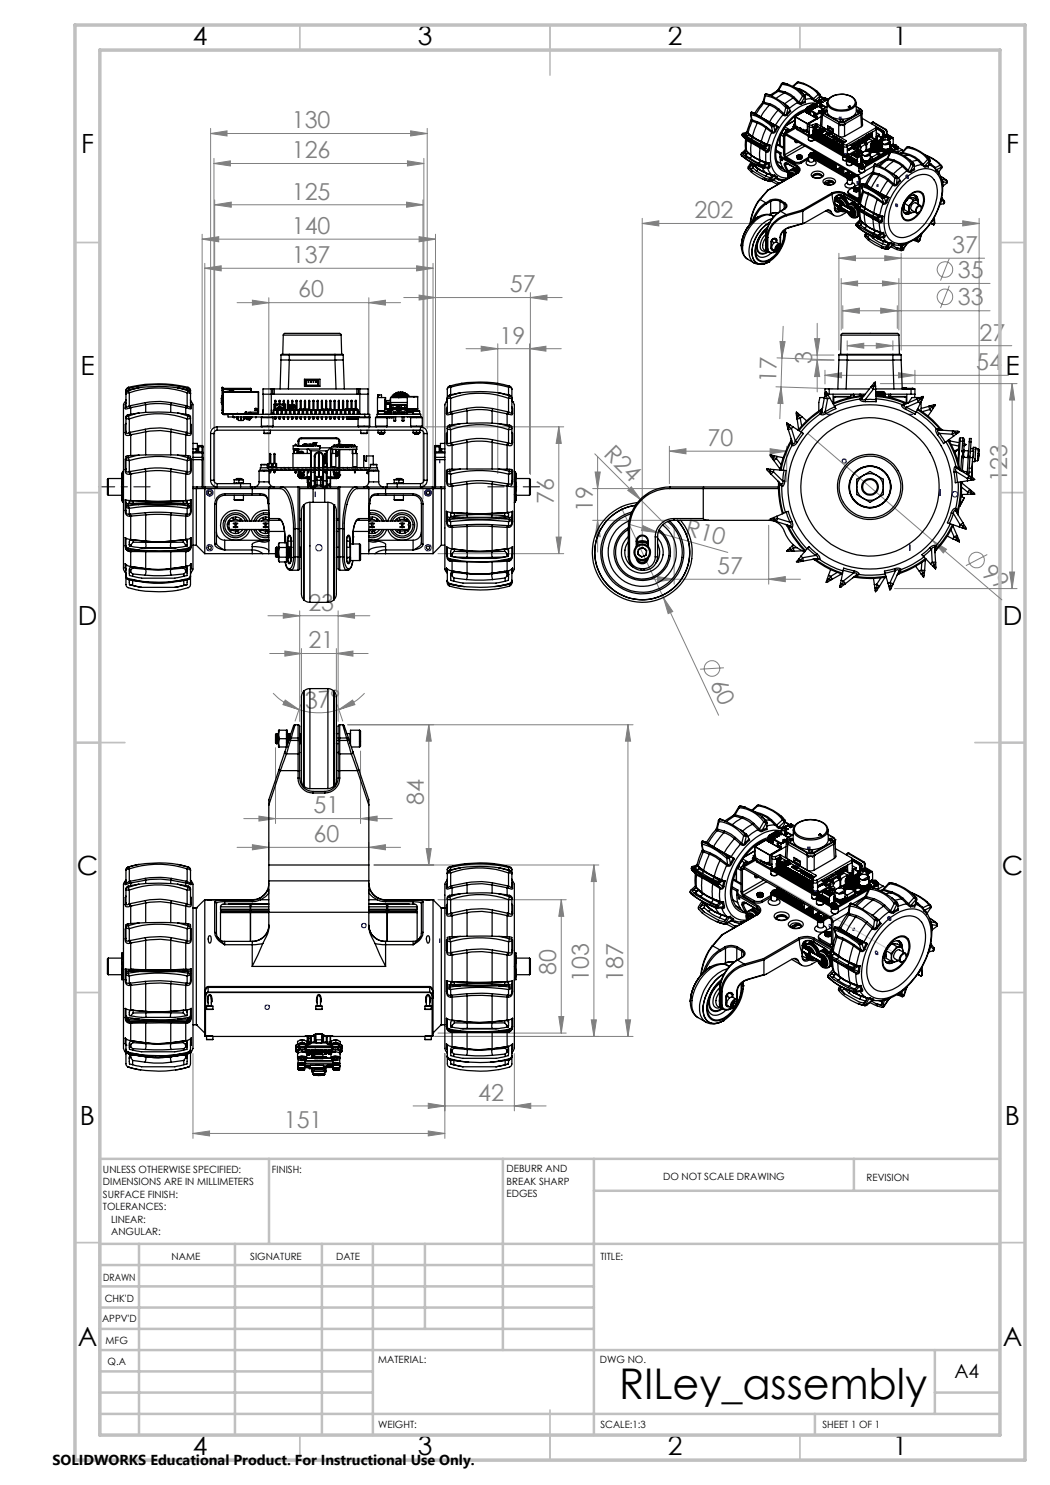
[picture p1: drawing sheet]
<svg xmlns="http://www.w3.org/2000/svg" width="210mm" height="297mm" viewBox="0 0 210 297" stroke-linecap="round" stroke-linejoin="round" font-family="sans-serif">
<defs><g id="words">
<text font-size="8.5" x="123.8" y="279.7">RILey_assembly</text>
<g font-size="5.3">
<text x="38.5" y="8.9">4</text>
<text x="83.5" y="8.9">3</text>
<text x="133.6" y="8.9">2</text>
<text x="178.6" y="8.9">1</text>
<text x="16.2" y="30.7">F</text>
<text x="201.2" y="30.7">F</text>
<text x="16.1" y="74.9">E</text>
<text x="201.1" y="74.9">E</text>
<text x="15.5" y="124.9">D</text>
<text x="200.5" y="124.9">D</text>
<text x="15.4" y="174.9">C</text>
<text x="200.4" y="174.9">C</text>
<text x="16" y="224.9">B</text>
<text x="201" y="224.9">B</text>
<text x="15.5" y="269.2">A</text>
<text x="200.5" y="269.2">A</text>
<text x="38.5" y="290.9">4</text>
<text x="83.5" y="290.9">3</text>
<text x="133.6" y="290.9">2</text>
<text x="178.6" y="290.9">1</text>
</g>
<g font-size="4.7" fill="#808080">
<text x="58.4" y="25.7">130</text>
<text x="58.4" y="31.7">126</text>
<text x="58.4" y="39.9">125</text>
<text x="58.4" y="46.8">140</text>
<text x="138.9" y="43.7">202</text>
<text x="58.4" y="52.6">137</text>
<text x="190.5" y="50.6">37</text>
<text x="59.6" y="59.5">60</text>
<text x="102" y="58.5">57</text>
<text x="191.6" y="55.6">35</text>
<text x="191.6" y="61.1">33</text>
<text x="99.9" y="68.7">19</text>
<text x="195.9" y="68.1">27</text>
<text x="155.2" y="76.5" transform="rotate(-88 155.2 76.5)">17</text>
<text x="162.4" y="72.8" transform="rotate(-90 162.4 72.8)">3</text>
<text x="195.2" y="74">54</text>
<text x="141.5" y="89.2">70</text>
<text x="120.6" y="91" transform="rotate(45 120.6 91)">R24</text>
<text x="110.8" y="100.9" transform="rotate(-90 110.8 100.9)">76</text>
<text x="201.4" y="96.5" transform="rotate(-90 201.4 96.5)">123</text>
<text x="118.5" y="102.4" transform="rotate(-90 118.5 102.4)">19</text>
<text x="136.9" y="107.1" transform="rotate(15 136.9 107.1)">R10</text>
<text x="143.5" y="114.8">57</text>
<text x="196.2" y="115" transform="rotate(41 196.2 115)">99</text>
<text x="61.7" y="122.1">23</text>
<text x="61.7" y="129.7">21</text>
<text x="142" y="136.7" transform="rotate(65 142 136.7)">60</text>
<text x="61.1" y="141.8" transform="rotate(-4 61.1 141.8)">37°</text>
<text x="84.8" y="161" transform="rotate(-90 84.8 161)">84</text>
<text x="62.7" y="162.7">51</text>
<text x="62.7" y="168.4">60</text>
<text x="111.3" y="195.1" transform="rotate(-90 111.3 195.1)">80</text>
<text x="117.8" y="196.4" transform="rotate(-90 117.8 196.4)">103</text>
<text x="124.6" y="196.4" transform="rotate(-90 124.6 196.4)">187</text>
<text x="95.7" y="220.1">42</text>
<text x="56.7" y="225.7">151</text>
</g>
<text font-size="3.9" x="190.9" y="275.5">A4</text>
<text font-size="2.9" x="10.5" y="292.9">SOLIDWORKS Educational Product. For Instructional Use Only.</text>
<g font-size="2">
<text x="20.6" y="234.6">UNLESS OTHERWISE SPECIFIED:</text>
<text x="20.6" y="237.1">DIMENSIONS ARE IN MILLIMETERS</text>
<text x="20.6" y="239.6">SURFACE FINISH:</text>
<text x="54.4" y="234.6">FINISH:</text>
<text x="101.3" y="234.5">DEBURR AND</text>
<text x="101.3" y="237">BREAK SHARP</text>
<text x="101.3" y="239.5">EDGES</text>
<text x="132.6" y="236">DO NOT SCALE DRAWING</text>
<text x="173.3" y="236.2">REVISION</text>
<text x="20.6" y="242.1">TOLERANCES:</text>
<text x="22.2" y="244.6">LINEAR:</text>
<text x="22.2" y="247.1">ANGULAR:</text>
<text x="34.3" y="252">NAME</text>
<text x="50" y="251.9">SIGNATURE</text>
<text x="67.2" y="251.9">DATE</text>
<text x="120.1" y="251.9">TITLE:</text>
<text x="20.6" y="256.1">DRAWN</text>
<text x="20.9" y="260.3">CHK'D</text>
<text x="20.4" y="264.4">APPV'D</text>
<text x="21.1" y="268.8">MFG</text>
<text x="21.5" y="273">Q.A</text>
<text x="75.6" y="272.5">MATERIAL:</text>
<text x="120" y="272.5">DWG NO.</text>
<text x="75.6" y="285.5">WEIGHT:</text>
<text x="120.1" y="285.6">SCALE:1:3</text>
<text x="164.5" y="285.6">SHEET 1 OF 1</text>
</g>
</g></defs>
<g fill="none" stroke="#808080" stroke-width=".2">
<path d="M42.1 26.7l3.3-.5v1zM42.1 25.7v60M42.1 26.7h43.3M42.8 32.7l3.3-.5v1zM42.8 31.7v54M42.8 32.7h42M42.9 40v59.8M81.5 32.2l3.3 .5-3.3 .5zM82.1 26.2l3.3 .5-3.3 .5zM84.6 40v59.8M84.8 31.7v54M85.4 25.7v60"/>
<path d="M40.4 47.8l3.3-.5v1.1zM40.4 46.8v43.6M40.4 47.8h46.7M41 53.7l3.2-.5v1zM41 52.7v57M41 53.7h45.6M42.9 41l3.3-.6v1zM42.9 41h41.7M53.8 59.5v37.2M73.8 59.5v37.2M80.8 59.5h31.6M81.3 40.4l3.3 .6-3.3 .4z"/>
<path d="M83.3 53.2l3.3 .5-3.3 .5zM83.8 47.3l3.3 .5-3.3 .6zM83.8 59l3.3 .5-3.3 .5zM86.6 52.7v57M87.1 46.8v43.6M106.1 59.5l3.3-.5v1zM106.1 58.5v36.4M128.4 44.7l3.4-.5v1zM128.4 43.7v65.8M128.4 44.7h67.4M167.8 51.6l3.3-.5v1zM167.8 50.7v19.3"/>
<path d="M167.8 51.6h29.1M168.2 56.7l3.3-.5v1zM168.2 55.7v10.3M168.2 56.7h29.8M176.5 56.2l3.3 .5-3.3 .5zM177 51.1l3.2 .5-3.2 .5zM179.8 55.7v10.3M180.2 50.7v19.3M189.9 57.1l-1.8 4.5M189.9 51.7l-1.8 4.4M192.5 44.2l3.3 .5-3.3 .5zM195.8 43.7v46.3"/>
<path d="M47.4 60.5h32.7M50.5 60l3.3 .5-3.3 .5zM73.8 60.5l3.3-.5v1zM93.2 69.7h19.1M96.2 69.2l3.4 .5-3.4 .5zM99.6 68.8v25.9M105.9 69.7l3.3-.5v1zM105.9 68.8v25.9M155.2 77.4l11.4 .3M155.4 71.6l11.4 .4M156 68.3h1l-.6 3.3zM156.2 77.4l.4 3.3h-1z"/>
<path d="M156.2 77.4l-.2 6.3M156.4 71.6l-.2 5.8M156.6 65.3l-.2 6.3M162.4 71h4.4M162.4 72h4.4M162.9 67.7h1l-.5 3.3zM163.4 72l.5 3.3h-1zM163.4 64.7v13.7M165 75.1l3.3-.6v1.1zM165 74v2.8M165 75.1h36.7M168.6 62.2l3.3-.6v1z"/>
<path d="M168.6 61.1v4.6M168.6 62.2h29.4M169.4 69.1l3.4-.5v1zM169.4 68.2v1.8M169.4 69.1h33M175.3 68.6l3.3 .5-3.3 .5zM176.1 76.7h27.3M176.1 61.6l3.4 .6-3.4 .4zM178.6 68.2v1.8M179.5 61.1v4.6M179.7 74.5l3.3 .6-3.3 .5zM183 74v2.8"/>
<path d="M202.4 76.7l.5 3.3h-1zM202.4 76.7v41M85.1 85.4h27.6M111.8 85.4l.5 3.3h-1.1zM111.8 85.4v25.3M118.5 97.7h14.4M119 90.8l9.2 9.2M119 94.4h1.1l-.6 3.3zM119.5 91.4v19M125.6 98.1l.7-.7 1.9 2.6zM133.9 90.2l3.3-.5v1.1zM133.9 89.2v7.5"/>
<path d="M133.9 90.2h23.4M154 89.7l3.3 .5-3.3 .6zM157.3 89.2v7.2M161.5 86.7l25 21.4M87.6 110.7h25.1M111.2 107.4h1.1l-.5 3.3zM118.5 104.1h15.3M119.5 104.1l.6 3.2h-1.1zM124.2 101.4l19.5 41.6M125.5 104.8l6.1 1.7M128.2 100l5.7 5.7M128.5 115.8h31.6"/>
<path d="M128.6 105.1l3 1.4-3.3-.4zM131.5 115.3l3.3 .5-3.3 .5zM131.6 106.5l14 4M132.7 119.5l1.8 2.8-.9 .4zM134.8 105.1v11.7M153.7 115.8l3.4-.5v1zM153.7 105.1v11.7M178.9 117.7h24.5M186.5 108.1l2.8 1.8-.6 .7zM186.5 108.1l13.9 11.9M197.4 110.9l-4.2 2.2M201.9 114.4h1l-.5 3.3z"/>
<path d="M53.6 123.2h20.4M53.9 130.7h19.7M54.6 138.6a13.4 13.4 0 0 0 5.2 3.3M56.7 122.7l3.2 .5-3.2 .4zM57 130.2l3.3 .5-3.3 .5zM59.9 122.2v22.1M60.3 129.7v8.7M67.3 130.7l3.3-.5v1zM67.3 129.7v8.7M67.6 123.2l3.3-.5v.9zM67.6 122.2v22.1M72.9 138.6a12.9 12.9 0 0 1-5.1 3.3"/>
<path d="M144.8 133.6l-4.8 .2M55.1 149.5v15.2M57 140l2.8 1.9-3.2-1zM59.8 141.9a12.8 12.8 0 0 0 8 0M60.1 141l-1.1 3.2M67.5 141l1 3.2M67.8 141.9l2.7-1.9 .5 .9zM72.1 150.2v14.5M85.8 145v28M85.8 145l.5 3.2h-1.1zM125.6 145l.5 3.2h-1zM125.6 145v62.3"/>
<path d="M126.6 145h-57.1M47.4 169.5h32.7M48.8 163.7h29.7M50.5 168.9l3.3 .6-3.3 .5zM51.8 163.2l3.3 .5-3.3 .5zM53.8 168.4v3.6M72.1 163.7l3.3-.5v1zM73.8 169.5l3.3-.6v1.1zM73.8 168.4v3.6M74.8 173h45M85.2 169.7h1.1l-.5 3.3zM87.6 179.9h25.6"/>
<path d="M112.3 179.9l.4 3.4h-.9zM112.3 179.9v26.7M118.8 173v34.3M118.8 173l.5 3.3h-1zM38.6 210.7v17M87.6 206.6h25.6M89 210.7v17M102.9 210.7v11.5M111.8 203.3h.9l-.4 3.3zM118.3 204h1l-.5 3.3zM125.1 204h1l-.5 3.3zM126.6 207.3h-39.6"/>
<path d="M38.6 226.7l3.3-.5v1zM38.6 226.7h50.4M82.6 221.2h26.6M85.7 226.2l3.3 .5-3.3 .5zM85.7 220.7l3.3 .5-3.3 .5zM102.9 221.2l3.3-.5v1z"/>
<circle cx="189" cy="53.9" r="1.56"/>
<circle cx="189" cy="59.4" r="1.55"/>
<circle cx="195.3" cy="112" r="1.56"/>
<circle cx="142.4" cy="133.7" r="1.55"/>
</g>
<g fill="none" stroke="#00f" stroke-width=".2">
<path d="M163.7 31.9h.2l.1 .1a.21 .21 0 0 1 .1 .3 .21 .21 0 0 1-.2 .1 .21 .21 0 0 1-.2-.2zM165.8 26.2h.3l.1 .2a.2 .2 0 0 1-.1 .3 .2 .2 0 0 1-.2-.2zM165.8 26.2l.2-.1 .2 .3a.2 .2 0 0 1-.1 .3 .2 .2 0 0 1-.2-.2zM167.8 23.5l.4-.1v.2l-.3 .1zM168.9 30.8l.3-.1 .1 .2h-.4zM171.4 36.3l.3 .1 .1 .3a.16 .16 0 0 1-.1 .2 .16 .16 0 0 1-.2-.1l-.1-.2zM174.4 30.1a.21 .21 0 0 1 .4 .1 .21 .21 0 0 1-.2 .2 .18 .18 0 0 1-.3-.1 .18 .18 0 0 1 .1-.2zM175.5 36.9l.1 .2-.2 .2zM181.3 35.1h.2l.1 .2a.18 .18 0 0 1 .1 .3 .18 .18 0 0 1-.3-.1zM181.3 35.1h.2l.1 .2a.16 .16 0 0 1 .1 .3 .16 .16 0 0 1-.3 0zM181.3 35.1l.3 .2a.16 .16 0 0 1 0 .3 .18 .18 0 0 1-.3-.2zM179.1 40.8h.2l.2 .2a.2 .2 0 0 1 0 .3 .2 .2 0 0 1-.3-.2z"/>
<path d="M53 82.9h.9zM63 98.3v1.1zM72.3 82.9h.9zM87.9 91.8v.8zM165.4 82.9h.9zM181.7 82.9h.9zM188 97.9v1.3zM188 98.1l-.1 1zM181.9 108.9v1.3zM156.6 179.6h.3l.2 .3a.18 .18 0 0 1-.1 .3 .18 .18 0 0 1-.3-.1l-.2-.3zM159.1 172.7h.3l.2 .3a.23 .23 0 0 1-.1 .3 .23 .23 0 0 1-.3-.2zM161.5 169.5l.2-.1a.19 .19 0 0 1 .3 .1 .19 .19 0 0 1-.1 .2 .19 .19 0 0 1-.2 0z"/>
<path d="M162.8 178.2l.4-.1 .1 .2-.4 .1zM169.5 177.3a.24 .24 0 0 1 .4 .1 .24 .24 0 0 1-.2 .4 .23 .23 0 0 1-.4-.1 .23 .23 0 0 1 .2-.3zM87.9 187.7v.8zM165.8 184.9l.4 .1 .1 .3a.23 .23 0 0 1-.2 .3 .23 .23 0 0 1-.2-.3zM170.7 185.7a.18 .18 0 0 1 .2 .1 .18 .18 0 0 1-.1 .2 .18 .18 0 0 1-.2-.1zM175.2 190.2l.2 .1 .2 .3a.23 .23 0 0 1-.2 .3 .23 .23 0 0 1-.2-.2l-.2-.2zM177.7 183.4h.2l.3 .4a.24 .24 0 0 1-.3 .2 .24 .24 0 0 1-.2-.2zM177.7 183.4h.2l.3 .4a.22 .22 0 0 1-.2 .2 .22 .22 0 0 1-.3-.2zM177.7 183.5l.2-.1 .1 .3a.23 .23 0 0 1-.1 .3 .23 .23 0 0 1-.2-.3zM41.3 201.2h1.3zM41.3 207.3h1.3zM63 209.7v1.1z"/>
<path d="M63.1 201.2h1.3zM85 207.3h1.3zM85 201.2h1.3zM85.1 207.2h1z"/>
<circle cx="41.9" cy="98.5" r=".63"/>
<circle cx="85.6" cy="98.6" r=".51"/>
<circle cx="85.6" cy="98.5" r=".63"/>
<circle cx="168.8" cy="92.2" r=".42"/>
<circle cx="191" cy="98.9" r=".55"/>
<circle cx="41.9" cy="109.6" r=".64"/>
<circle cx="63.8" cy="109.6" r=".63"/>
<circle cx="85.6" cy="109.5" r=".63"/>
<circle cx="72.8" cy="185.1" r=".45"/>
<circle cx="53.5" cy="201.4" r=".45"/>
</g>
<path d="M30 97.4h-10.3M107.9 97.4h-10.3" fill="none" stroke="#000" stroke-width=".2" stroke-dasharray="15.2 1.3 1.3 1.3" stroke-dashoffset="12"/>
<path d="M154 176.2l24.8 14.3" fill="none" stroke="#c0c0c0" stroke-width=".2"/>
<g fill="none" stroke="#c0c0c0" stroke-width=".35">
<path d="M60 5v5M110 5v10M160 5v5M15 48.5h5M200 48.5h5M15 98.5h5M200 98.5h5M15 148.5h10M195 148.5h10M15 198.5h5M200 198.5h5M15 248.5h5"/>
<path d="M200 248.5h5M60 287v5M110 282v10M160 287v5"/>
</g>
<g fill="none" stroke="#c0c0c0" stroke-width=".5">
<path d="M53.8 231.8v17M100.6 231.8v38.2M118.8 231.8v55.2M118.8 238.2h81.2M170.8 231.8v6.4M200 231.8h-180v55.2M20 248.8h180M20 257.3h98.8M20 253h98.8M27.8 248.8v38.2M47 248.8v38.2M64.4 248.8v38.2"/>
<path d="M74.6 248.8v38.2M85 248.8v17M20 265.8h98.8M20 261.5h98.8M20 278.5h54.6M20 274.3h54.6M20 270h180M187 278.5h13M187 270v12.8M20 282.8h180M163 282.8v4.2"/>
</g>
<path d="M15 5h190v287h-190zM20 10h180v277h-180z" fill="none" stroke="#c0c0c0" stroke-width=".7"/>
<g fill="#808080">
<path d="M125.6 98.1l.7-.7 1.9 2.6z"/>
<path d="M132.7 119.5l1.8 2.8-.9 .4z"/>
<path d="M186.5 108.1l2.8 1.8-.6 .7z"/>
<path d="M128.6 105.1l3 1.4-3.3-.4z"/>
<path d="M83.8 47.3l3.3 .5-3.3 .6zM40.4 47.8l3.3-.5v1.1zM105.9 69.7l3.3-.5v1zM96.2 69.2l3.4 .5-3.4 .5zM179.7 74.5l3.3 .6-3.3 .5zM165 75.1l3.3-.6v1.1zM192.5 44.2l3.3 .5-3.3 .5zM128.4 44.7l3.4-.5v1zM176.1 61.6l3.4 .6-3.4 .4zM168.6 62.2l3.3-.6v1zM176.5 56.2l3.3 .5-3.3 .5zM168.2 56.7l3.3-.5v1zM177 51.1l3.2 .5-3.2 .5zM167.8 51.6l3.3-.5v1zM67.3 130.7l3.3-.5v1zM57 130.2l3.3 .5-3.3 .5z"/>
<path d="M83.8 59l3.3 .5-3.3 .5zM106.1 59.5l3.3-.5v1zM131.5 115.3l3.3 .5-3.3 .5zM153.7 115.8l3.4-.5v1zM169.4 69.1l3.4-.5v1zM175.3 68.6l3.3 .5-3.3 .5zM38.6 226.7l3.3-.5v1zM85.7 226.2l3.3 .5-3.3 .5zM51.8 163.2l3.3 .5-3.3 .5zM72.1 163.7l3.3-.5v1zM85.7 220.7l3.3 .5-3.3 .5zM102.9 221.2l3.3-.5v1z"/>
<path d="M50.5 60l3.3 .5-3.3 .5zM73.8 60.5l3.3-.5v1z"/>
<path d="M50.5 168.9l3.3 .6-3.3 .5zM73.8 169.5l3.3-.6v1.1z"/>
<path d="M42.1 26.7l3.3-.5v1zM82.1 26.2l3.3 .5-3.3 .5z"/>
<path d="M42.8 32.7l3.3-.5v1zM81.5 32.2l3.3 .5-3.3 .5z"/>
<path d="M154 89.7l3.3 .5-3.3 .6zM133.9 90.2l3.3-.5v1.1z"/>
<path d="M57 140l2.8 1.9-3.2-1zM67.8 141.9l2.7-1.9 .5 .9z"/>
<path d="M156.2 77.4l.4 3.3h-1zM156 68.3h1l-.6 3.3z"/>
<path d="M201.9 114.4h1l-.5 3.3zM202.4 76.7l.5 3.3h-1zM125.1 204h1l-.5 3.3zM125.6 145l.5 3.2h-1zM111.8 203.3h.9l-.4 3.3zM112.3 179.9l.4 3.4h-.9z"/>
<path d="M118.3 204h1l-.5 3.3zM118.8 173l.5 3.3h-1zM85.2 169.7h1.1l-.5 3.3zM85.8 145l.5 3.2h-1.1z"/>
<path d="M111.8 85.4l.5 3.3h-1.1zM111.2 107.4h1.1l-.5 3.3zM119 94.4h1.1l-.6 3.3zM119.5 104.1l.6 3.2h-1.1z"/>
<path d="M162.9 67.7h1l-.5 3.3zM163.4 72l.5 3.3h-1z"/>
<path d="M41 53.7l3.2-.5v1zM83.3 53.2l3.3 .5-3.3 .5z"/>
<path d="M42.9 41l3.3-.6v1zM81.3 40.4l3.3 .6-3.3 .4zM56.7 122.7l3.2 .5-3.2 .4zM67.6 123.2l3.3-.5v.9z"/>
</g>
<g fill="none" stroke="#000" stroke-width=".25">
<path d="M153 19l.1 .2M153 19l-.4 1.4M153 18.9v.1M153 18.9h.1M153.1 19.2a6.6 6.6 0 0 1 4.1 2.3M153.1 19.2l-.3 1.2M153.1 18.9v.3M153.1 18.9l.9 .1M153.3 18.7l-.2 .2M153.3 18.7l.7 .3M153.3 18.7l-.3 .2M154 19l2.7 1.6"/>
<path d="M155.4 18.2l-1.3 .9M155.5 18.1l-.1 .1h.2M155.5 18.1h.2M155.6 18.2v.1M155.6 18.3h.1M155.6 18.3l-1.3 .9M155.6 18.3l1.3 .3M155.7 18.1l-.1 .1M155.7 18.1h.1M155.8 18.1l-.2 .2M155.8 18.1l1.2 .3M156.3 16.8l.1 .1"/>
<path d="M156.3 16.8l-.8 1.3M156.4 16.9a5.8 5.8 0 0 1 4.1 2.3M156.4 16.9l-.7 1.2M156.5 16.6l-.2 .2M156.5 16.6h.1M156.6 16.6l-.2 .3M156.6 16.6l.8 .2M156.7 16.6h-.1M156.7 16.6l.7 .2M156.7 16.6h-.2M156.9 18.6l1.7 1M156.9 18.6l-1.6 1.1"/>
<path d="M157 18.4l1.2 .5 .7 .6M157 18.4l-.1 .2M157.4 16.8l1.5 .7 1.3 .9M158.6 19.6l.9 .9M158.6 19.6l-1.6 1.2M158.8 17.5l1.1 .3M158.9 19.5l-.3 .1M158.9 19.5l.9 .9M159.3 17.8l.5 .1M159.4 16.5h.1M159.4 16.5l-.9 .8M159.5 16.5a6.2 6.2 0 0 1 4.1 2.4"/>
<path d="M159.5 16.5l-.9 .9M159.6 17.9h.2M159.7 16.4l1 .3M159.7 16.4l-.3 .1M159.7 16.4l-.2 .1M159.8 17.9l1.1 .5 .7 .5M159.9 17.8l1.2 .6 .7 .5M159.9 17.8l-.1 .1M160.2 18.4l.6 .7M160.2 18.4l.7 .6M160.5 19.2l.4 .3M160.5 19.2l-.7 1.2"/>
<path d="M160.6 16.6l1.5 .8 1.3 .8M160.8 19.1l-.3 .1M160.8 19.1l.1 .4M160.8 18.9h.8M160.9 19.5l-.7 1.1M160.9 19l-.1 .1M160.9 19l.2 .4M161.1 19.4l-.2 .1M161.1 19.4l-.1 .9M161.6 18.9l.8 .9M161.8 18.9h-.2M161.8 18.9l.8 .8"/>
<path d="M162.4 19.8l-1.4 .1M162.4 19.8h.1M162.5 19.8l.5 .5M162.6 19.7l-.2 .1M162.6 19.7l.1 .1M162.7 19.8l.1 .2 .3 .1M162.7 19.8h-.2M163.4 18.2l.5 .7M163.4 18.2l.6 .7M163.6 18.9l.3 .4M163.6 18.9l-.9 .9M163.9 18.9h-.3"/>
<path d="M163.9 18.9v.4M163.9 18.9h.1M163.9 19.3h.2M163.9 19.3l-.8 .8M164 18.9l.1 .4M164.1 19.2l.7 .5M164.1 19.3l.6 .4M164.1 19.3l-.4 .9M164.2 19.9h.1M164.2 20h.1M164.2 19.9v.1M164.2 20l-.3 .1"/>
<path d="M164.5 19.8h.1M164.5 19.8l-.6 .3M164.6 19.8h.1M164.6 19.8l-.7 .4M164.7 20h.1M164.7 19.9v.1M164.8 19.8h.1M164.8 19.8l.5 .2-.3 .2M164.8 19.8l-.2 .1 .4 .3M164.8 19.8l.3 .2M164.8 19.8l.4 .2M164.8 19.8l-.2 .1"/>
<path d="M164.9 19.9h.1M164.9 19.9l-.2 .1M164.9 19.9l.2 .2M165 19.6h.1M165 19.6l.7 .3M165 19.6l-1.5 .8M165.9 19.7a3.8 3.8 0 0 1 4.9 .1 1.21 1.21 0 0 1-.9 1.9 3.5 3.5 0 0 1-4.2-.9l-.1-.4zM148.2 30.8l.1 .2M148.3 31l.1 .2M148.3 30.9l.6 .6M148.3 30.9v.2M148.3 31v.1"/>
<path d="M148.3 31.1l.6 .4M148.3 31.1l.1 .1M148.4 31.2l.2 .1a15.2 15.2 0 0 0 4 2.3M148.4 26.9h.1M148.4 26.9l.2 .4M148.4 26.9l.1 .1M148.5 27l.1 .3M148.5 27l.6 .3M148.5 26.7l-.1 .2M148.5 26.8l.6 .5M148.5 26.8v.2M148.6 27.3l.6 .5"/>
<path d="M148.6 27.3h.1M148.6 27.3l4.1 2.3M148.7 30.6l-.1 .2 .6 .6 2.4 1.4 1 .3 .5-.3M148.7 30.6h.3M148.9 31.5l1.3 .9 1.4 .7M149 26.7l-.2 .1 .6 .5 2.7 1.6 .8 .3 .4-.2M149 30.4l-.3 .2M149 26.7l.2 .2M149 30.4v.2M149 30.6l.3 .2M149.1 27.8v2.1M149.1 27.3l2.7 1.6"/>
<path d="M149.1 29.8l-.8 .9v.2M149.1 31l.8 .6M149.1 31l-.2 .1M149.2 27.8h.1M149.2 29.9l.1 .3M149.2 27.8l.1 .2M149.2 26.9v.2M149.2 27.8v.1M149.2 26.7l.5 .1M149.2 27.9l.1 .2M149.2 26.7h-.2M149.2 27.9l.9 .5"/>
<path d="M149.2 26.7v.2M149.2 30.9l-.1 .1M149.3 30.8l-.1 .1M149.3 28v.1M149.3 28.1h.1M149.3 28.1v2.1M149.3 28.1l.9 .5M149.3 30.2l.2 .2M149.3 30.2l.9 .8M149.4 30.7l-.1 .1M149.4 27.2v.1M149.5 30.4l-.3-.1-.2 .1"/>
<path d="M149.5 30.4l.7 .6M149.5 30.4v.2M149.5 30.6l-.3 .3M149.5 30.6l.7 .5M149.6 26.7l-.2-.4-.9 .4v.1M149.6 26.7l.1 .1M149.6 26.7l.9 .6M149.6 27l-.2 .2M149.6 27l.9 .4M149.7 26.8l1.6 1.1 1 .4M149.7 26.8l-.1 .2M149.9 31.6l1.8 1"/>
<path d="M149.9 33.5l.7 .8 2.4 1.3 1 .3 .1-.2M149.9 33.5l.2 .3M150 33.3l-.1 .2M150.1 33.8l.4 .3M150.1 28.4l1.9 1M150.1 32.4l.4 .4M150.1 28.4l.1 .2M150.1 22.8l.1 .1M150.1 22.8l.2 1.1M150.2 22.6l-.1 .2M150.2 22.6h.1M150.2 33l-.2 .3"/>
<path d="M150.2 33l.1 .1M150.2 22.9a9.3 9.3 0 0 1 4.1 2.4M150.2 31l1.8 1M150.2 31v.1M150.2 22.9l.2 1.1M150.2 22.6v.3M150.2 22.6l.8 .2M150.2 28.6l1.8 1M150.2 28.6v2.4M150.2 31.1l1.8 1M150.2 31.1v.4l-.3 .1M150.3 23.9l-.9 2.4"/>
<path d="M150.3 33.1h.4M150.3 23.9l.1 .3M150.3 23.9l.1 .1M150.3 22.4l-.1 .2M150.3 23.9h.1M150.3 33.1l-.3 .2M150.3 22.4l.9 .4M150.3 22.4l.7 .4M150.4 24v.2M150.4 24h.1M150.4 24.2h.1M150.5 32.8l-.3-.3-.6 .9v.3l.3 .4a7 7 0 0 0 3.1 1.9"/>
<path d="M150.5 24.2h.1M150.5 24.2l-.9 2.5M150.5 27.4l1.7 1.1M150.5 24.2l.9 .4M150.5 24v.2M150.5 27.4l-.2 .4M150.5 24l1 .4M150.5 32.8l.1 .1M150.5 32.8l.9 .8M150.5 27.3l1.8 1M150.5 27.3v.1M150.5 33.5l-.4 .3"/>
<path d="M150.5 33.5l.8 .6M150.6 32.9l-.2-.1-.2 .2M150.6 32.9l.8 .7M150.6 32.9l.1 .1M150.6 33.3l-.1 .2M150.7 33.1l-.1 .2M150.7 33.1h.1M150.7 33l.8 .6M150.7 33v.1M150.8 32.8l.6 .8M151 22.8l2.7 1.6M151.2 22.8l.1 .1"/>
<path d="M151.2 22.8l.9 .6M151.3 34.1l1.8 1.1M151.3 22.9l-.7-.3 4.4 2.4M151.3 22.9l.8 .5M151.3 22.9v.1M151.4 33.6l1.8 1M151.4 33.6h.1M151.4 24.6l-.9 2.7M151.4 24.6l1.8 1M151.5 24.4l1 .5 .8 .5M151.5 24.4l-.1 .2M151.5 33.6l1.7 1"/>
<path d="M151.5 33.6l.1 .3-.3 .2M151.6 33.1l.9 .3M151.6 33.1l.9 .4M151.7 32.6l1 .5M151.8 28.9l1 .4M151.8 28.9l.9 .6M151.9 39.9a9.4 9.4 0 0 0-1.9 4.9M152 32v.1M152 32l1 .4M152 29.4v.2M152 29.6l1.2 .7M152 29.6v2.4"/>
<path d="M152 32.1l-.1 .4-.2 .1M152 39.9a10 10 0 0 0-1.9 4.8M152 39.9h-.1M152 29.4l1.2 .8M152 32.1l1 .5M152 39.9l1.2 .7M152.1 23.4l1.8 1M152.1 23.4v.1M152.2 28.5l-.2 .3M152.2 28.5l1 .6 .1-.3M152.3 28.3l-.1 .2M152.3 28.3l1 .5"/>
<path d="M152.5 33.6l.7 1M152.5 33.4v.1M152.5 35.8l1.5 .5M152.5 33.5l.1 .1M152.6 33.6h.1M152.6 20.4l-1.6 2.3M152.6 20.4h.1M152.6 20.4l-.1 .2 .2 .1M152.6 20.4h.2M152.7 29.6l.6 .6M152.7 29.5v.1M152.7 29.5h.4"/>
<path d="M152.7 20.7h.1M152.7 20.7l-1.5 2.1M152.7 20.7l1.1 .3M152.8 29.3h.3M152.8 29.3l-.1 .2M152.8 20.4l-.1 .3M152.8 20.4v.1M152.8 20.5l-.1 .2M152.8 20.5l1.2 .3M152.9 33.3l-.4 .1M152.9 33.3v.1M152.9 33.4l-.4 .1"/>
<path d="M152.9 33.4l-.2 .2M153 32.4l.2 .1-.1 .3M153 36l.9 .2M153 36l1 .3M153 32.4l.3 .1-.2 .3M153 32.4v.2M153 32.6l.1 .1M153.1 29.5l-.4 .1M153.1 29.5l.6 .6M153.1 35.2l1 .4M153.1 29.3v.2M153.2 30.2v.1"/>
<path d="M153.2 34.6h.1M153.2 30.2h.1M153.2 34.6l1.3 .4-.2 .4M153.2 34.6l1 .4M153.2 30.3v2.2h.6M153.2 30.3h.1M153.2 30.3v.1M153.2 25.6l-.9 2.7M153.2 25.6l1.1 .9M153.2 34.6l.1 .4-.2 .2M153.2 34.6l1.1 .5-.1-.1M153.3 28.8l.1 .1-.1 .1"/>
<path d="M153.3 30.2l-.1 .2M153.3 28.8l.2 .1M153.3 25.4l-.1 .2M153.3 25.4l1.1 .9M153.5 28.9l.6 .2M153.5 28.9l.1 .1h-.3M153.5 33.6h.1M153.6 33.6l.1 .4a1.33 1.33 0 0 0 1.1 1h.1M153.6 32.6l.2 .8M153.6 38.1l-1.7 1.8M153.6 32.6l-.7 .7M153.6 38.1l-1.6 1.8"/>
<path d="M153.7 24.4l.9 .5M153.7 24.4l.7 .7M153.7 30.1l-.1 .2-.3-.1M153.8 33.4l-.1 .2h-1M153.8 33.4h-.9M153.8 32.5l.2 .8M153.8 32.5l-.2 .1M153.8 30l-.2 .4h-.4M153.8 21l-1.7 2.4M153.8 21l1.1 .5 .7 .5M153.8 29.1h.3M153.8 29.1l-.1 1"/>
<path d="M153.8 30l-.1 .1M153.8 29.1l-.7 .2M153.9 36.2l.1 .1M153.9 24.4l-.1 .1M153.9 24.4l1 .6M154 33.3l-.1 .3h-.3M154 20.8l1 .5 .8 .5M154 20.8l-.2 .2M154 33.3l-.2 .1M154 36.3h.1M154.1 29.1l-.3 .9M154.1 35.7l-.3 .1"/>
<path d="M154.2 35l.1 .1v.3M154.2 36l-.3 .2M154.2 36l.1 .1M154.2 36.3h-.2M154.3 36.2l1.3 .7M154.3 35.4l-.2 .3M154.3 36.1l-.3 .2M154.3 36.1l-.1 .2M154.3 25.3l.2 1M154.3 26.5l-.8 2.4M154.3 26.5h.1M154.4 26.3l-.1 .2"/>
<path d="M154.4 26.3h.1M154.4 25.1l-.1 .2M154.4 25.1l.4 .2M154.5 26.3l-.1 .2M154.6 24.9l.3 .1M154.6 24.9l-.2 .2M154.7 36l.9 .5M154.7 35.1l.5 .4M154.7 35.1l-.5 .9M154.8 25.3h-.5M154.8 25.3l.1 .9M154.9 35l.5 .4"/>
<path d="M154.9 25l-.1 .3M154.9 25l.2 .1-.1-.1M154.9 35l-.2 .1M154.9 25l.6 .3M154.9 25l.2 .1M154.9 25h.1M154.9 26.2a.25 .25 0 0 1-.2 .2 .25 .25 0 0 1-.2-.1M154.9 26.2l.2 .1M155 25l.2 .1M155.1 25.1l.5 .3M155.1 26.3l-.3 .3-.4-.1M155.1 35.7l.6 .2"/>
<path d="M155.2 30.3l.8 .5M155.2 35.5l.1 .1M155.2 35.5l-.9 .6M155.2 30l1 .6M155.3 35.6l-1.1 .7M155.3 35.6h.1M155.4 32.2l.8 .5M155.4 35.4l-.2 .1M155.4 35.4l.1 .2h-.2M155.4 28.9l1.3 .8M155.4 28.8l1.3 .7M155.5 35.7l-.2-.1a2.82 2.82 0 0 0 1.8 .2"/>
<path d="M155.5 25.3l.1 .1M155.5 25.3l-.6 .9M155.6 22l-1.7 2.4M155.6 22l1 .9M155.6 36.5l.4 .2zM155.6 25.4l-.5 .9M155.7 35.9l.9 .4M155.8 21.8l-.2 .2M155.8 21.8l1 .9M155.8 35.8l-.1 .1M155.9 33.2l.7 .3M156 27.3v1.8"/>
<path d="M156 31.4a3.2 3.2 0 0 0 1.6 3.1M156 31.4h.1M156 30.8v.6M156 31.4l3.4 2M156.1 27l.6 .3M156.2 30.6v.7M156.2 31.3l-.2 .1M156.2 30.6l-.2 .2M156.2 26.8h.1M156.2 31.3l3.3 1.9M156.3 31.8l.2 .1v.2zM156.3 26.6l.4 .3"/>
<path d="M156.6 22.9l-1.5 2.2M156.6 22.9h.1M156.6 35.9l.1 .3 .1-.3M156.6 22.9l.1 .1M156.7 30.8l.1 .5 .4 .3M156.7 20.6l.7 .7M156.7 20.6l.8 .6M156.7 27l.3 .2M156.7 27v3.8M156.7 30.8l.3 .2M156.8 22.7l-.2 .2M156.8 22.7v.1"/>
<path d="M156.8 25.7l.5 .3M156.8 22.8a.25 .25 0 0 0 .3 .2 .25 .25 0 0 0 .2-.2M156.8 22.8l-.1 .2M156.9 33l.3 .8 .5 .6M156.9 25.6l-.7 1.2M157 31l.2 .4M157 27.2v3.8M157 36v.1M157 25.4l1 .6 .7-.4M157 36h.1M157.1 33h-.2M157.1 33l.7 1.3"/>
<path d="M157.1 35.8l-.1 .2M157.2 21.5l.4 .1M157.2 21.5l-.4 1.3M157.2 26.2l.3 .1M157.2 26.7a.3 .3 0 0 0-.4 0 .3 .3 0 0 0-.1 .3M157.2 27h-.2v.2M157.2 26.7v.3M157.2 31.4v.2M157.2 26.7l14.4 8.4M157.2 27l14.4 8.3M157.2 31.4l1.6 .9M157.2 31.6l1.6 1"/>
<path d="M157.2 27l-.2 .2M157.3 22.8l.1 .2M157.3 26l-.1 .2M157.3 26l.4 .2M157.4 21.3l-.2 .2M157.4 21.3l.2 .3M157.4 35.8h-.3M157.4 23l-.4 .2-.3-.2M157.4 32.7l-.5-.1v.4M157.4 32.7h.1M157.4 32.7l2 1.1M157.5 32.7h-.3l-.1 .3"/>
<path d="M157.5 32.7l1.9 1.2M157.5 21.2l-.1 .1M157.5 21.2l.3 .3M157.5 32.7l-.4 .3M157.6 21.6l-.3 1.2M157.8 21.5l-.2 .1M157.8 21.5l.2 .6M157.9 34.1a1.11 1.11 0 0 0-.2 1.5 .7 .7 0 0 1 0-.9 .7 .7 0 0 1 .9-.2l.4 .4M157.9 34.1h.6l.8 .6M157.9 34.1a1.04 1.04 0 0 1 1.6 .5M158 34.6l-.2 .5v.5a.63 .63 0 0 1 .2-1 .63 .63 0 0 1 .9 .4M158 35.5h.1"/>
<path d="M158 22.1l.2 .2-.8 .7M158 22.1l-.7 .7M158 35h.1M158.1 35h.1M158.1 35h-.1v.5M158.1 35l.4 .2M158.2 34.8l-.1 .2M158.2 35h-.1M158.2 35l.3 .2M158.2 35l.4 .1M158.3 35.3h.1M158.3 33.9l-.1 .1"/>
<path d="M158.4 34.9v.1M158.4 34.8v.1M158.4 35h.1M158.4 34.9h.1M158.4 33.9l-.3 .1M158.4 33.9l.6 .1 .6 .5M158.5 33.9l.6 .3 .4 .4M158.5 35h.1M158.6 34.9l-.1 .1M158.6 25.3l.4 .2M158.6 25.3v.2M158.7 25.6l-.8 .5-.3-.2-.3 .1"/>
<path d="M158.8 35a.46 .46 0 0 0-.7-.2 .46 .46 0 0 0-.1 .7M158.8 24.9v.4M158.8 24.9l.1 .1M158.8 32.3a1.57 1.57 0 0 0 1.5 0M158.8 32.6a1.57 1.57 0 0 0 1.5 0M158.8 32.3v.3M158.9 33.5l-.6 .4 .4-.1 .4 .1 .6 .6M158.9 25v.2M159 28.1a.35 .35 0 0 0 .1 .4 .35 .35 0 0 0 .4 0M159 25h.1M159 25.1l.9 .6M159 23.4h.1"/>
<path d="M159 24.8l-.1 .2M159 23.4v1.8M159 25.2h.1M159 24.1l-1.7 1M159 25.2h-.1M159 24.7l-.2 .2M159 23.4l2.5 1.4M159 23.3v.1M159 23.3h.1M159 25.1v.2l-.1-.1M159 23.3l2.5 1.4M159.2 28.4h-.1"/>
<path d="M159.2 28.4l.3 .1M159.3 25.5l.1 .4M159.3 25.5l-2.1 1.2M159.3 25.3l-2.5 1.4 .4-.5M159.3 28.3l-.1 .1M159.4 33.4l.4 .6v.4l-.4 .3M159.4 31.2l.1 .1M159.4 25.3l-.1 .3 .1 .1M159.4 33.4v.4M159.4 34.7h.1M159.4 33.8l.4 .4M159.4 33.8v.1"/>
<path d="M159.4 34.7l-5.9 3.4M159.4 31.2l.1 .5M159.4 33.9l.4 .3M159.4 25.7v.2M159.4 25.7l9.3 5.4M159.4 25.9l9.3 5.4M159.5 31.6h.1M159.5 31.3l.3 .2M159.5 31.6v.1M159.5 31.3v.2M159.5 33.2a.78 .78 0 0 1 .5 .7 .78 .78 0 0 1-.5 .8M159.5 33.2l-.1 .2"/>
<path d="M159.5 34.7l-5.9 3.4M159.5 31.5h.3M159.5 20.5l-1.6 1.2M159.5 20.5h.1M159.5 31.7l.5 .1M159.5 31.5v.2M159.5 20.5l.1 .1M159.6 31.1l-.1 .2M159.6 31.1l-.2 .1M159.6 22.9h.1M159.6 20.6l.3 .2h.4M159.6 28.4l-.1 .1"/>
<path d="M159.6 31.2h.1M159.6 31.2l.2 .2 .4-.2M159.7 22.8l.1 .1M159.7 20.4l-.2 .1M159.7 31.1h.4v.1l-.3 .1zM159.7 31.1a.21 .21 0 0 0 .2 .3 .21 .21 0 0 0 .2-.3M159.8 31.5l.2 .1M159.8 20.4l.3 .3 .1-.1M159.8 20.4l-.2 .2M159.8 34.2h.1M159.9 25.7h.1M160 25.7h.1"/>
<path d="M160 25.6h.1M160 25.6v.1M160 31l-.4 .1M160 31l.3 .2M160 31.6v.2M160 25.7l.3 .1M160.2 31.2h.1M160.2 31.4l-.4 .1M160.2 31.4l-.2 .2M160.2 20.6l.1 .2M160.3 25.8l.2 .2M160.3 32.3v.3"/>
<path d="M160.3 31.2l-.1 .2M160.3 31.6l-.4 .3-.4-.2M160.3 31.2l.1 .2M160.4 31.4h-.2M160.4 31.4v.2l-.4 .2M160.5 26h.1M160.5 28.9l-3.5 2.1M160.6 25.9l.1 .1M160.6 25.9v.2M160.7 26v.1M160.7 26.1l.1 .1M160.7 26.1h.1"/>
<path d="M160.8 26.2h.1M160.8 26.2v-.2l.7 .4M160.8 22.3h.1M160.8 26.1h.1M160.8 22.3l-1.8 1M160.8 26.1l.2 .1M160.8 22.2l.1 .1M160.8 26v.2M160.9 22.3h.1M160.9 22.3l2.4 1.4M161 26.2h.1M161 26.1v.1"/>
<path d="M161 22.2v.1M161 29.2l-3.8 2.2M161 20.3v.2l-.7 .3M161 20.3l-.8 .3M161 26.2l.5 .3M161 22.3l.1 .1M161.2 21.9a9.5 9.5 0 0 0-5.7 6 5.9 5.9 0 0 0 .4 5.8l.5 .4 1 .3M161.2 22.1a9.1 9.1 0 0 0-5.6 6 5.5 5.5 0 0 0 .4 5.2l.9 .7M161.2 21.8l.1 .5M161.2 21.8l.1 .1M161.3 21.8h-.1M161.3 21.8h.1"/>
<path d="M161.3 26.1h.1M161.3 26h.1M161.3 26.1l.1 .1M161.3 21.9l-.1 .4M161.3 26.1v-.1l.1 .2M161.3 21.8v.1M161.3 22.3h.1M161.3 21.8v.5M161.4 21.8v.7M161.4 21.8l1.9 1.1M161.4 21.5l.1 .1M161.4 21.5h.1"/>
<path d="M161.4 22.5h.1M161.4 22.5v.1M161.4 21.6v.2M161.4 22.6h.1M161.4 21.6h.1M161.4 21.4v.1M161.4 21.6l2 1.2M161.4 21.5v.1M161.4 21.4l.1 .1M161.5 21.5h-.1M161.5 24.8h.1M161.5 21.6h-.1"/>
<path d="M161.5 24.8v1.6M161.5 24.7v.1M161.5 24.8v1.7M161.6 22.3v.1M161.6 22.1v.2M161.6 22.3h.1M161.6 22.1h.1M161.6 22.1l.5 .2M161.6 22.4l.5 .3M161.7 27.8a.68 .68 0 0 0 1.1 .1 .67 .67 0 0 1-1.1-.1zM161.7 22.3l.2 .1M161.7 22.2v.1"/>
<path d="M161.7 22.3h-.1M161.7 22.3l-.1 .1M161.7 22.3l.4 .4M161.7 32.2h.1M161.7 32.1a.49 .49 0 0 0-.5 .5 .49 .49 0 0 0 .5 .5 1.05 1.05 0 0 0 1.5-.6l-.5-.4M161.7 31.3l.6 .3M161.7 32.2a.6 .6 0 0 0 1 0M161.7 31v1.2M161.7 31.5l-1.4 .8M161.7 31.7l-1.4 .9M161.7 31l8.3 4.8M161.7 31.2l8.3 4.8"/>
<path d="M161.7 26.9h.1M161.7 22.6v.1M161.7 21.5l.6 .4M161.7 21.5h.1M161.7 22.6h.1M161.7 22.2h.1M161.7 22.7h.1M161.7 26.9l.2-.2-.2 .2 .2 .2h.5M161.7 31.2v.1M161.7 22.6l.2 .1M161.7 22.7l.2 .1M161.7 22.6l.1 .1"/>
<path d="M161.7 22.2h.2M161.8 22.6h.1M161.8 22.7h.1M161.8 22.6v.1M161.8 31.3l.3 .1M161.9 26.2l-.4 .2M161.9 25.3l.2 .2 .4-.1M161.9 24.8v2.1l.2 .2h.3M161.9 22.7v.1M161.9 26.3l-.4 .2M161.9 21.4h.1M161.9 22.2v.1"/>
<path d="M161.9 22.5h.1M161.9 21.6h.1M161.9 21.5v.1M161.9 21.6v.1M161.9 22.2v.3M161.9 21.4l-.2 .1M161.9 22.2l.1 .1M161.9 21.6h-.1M161.9 21.6l.1 .1M161.9 22.5l.2 .2M161.9 21.5h.1M161.9 30.9l-.2 .1"/>
<path d="M161.9 22.3h.2M161.9 22.3h.1M162 30.7a.25 .25 0 0 1 .3-.2 .25 .25 0 0 1 .1 .3h-.4zM162 21.4l.7 .3M162 21.4h.1M162 22.3h.1M162 21.4l.7 .4M162 21.4l-.2 .2M162 21.7h.1M162 21.8h.1M162 21.5l.1 .1-.1 .1M162 21.5h.1"/>
<path d="M162.1 21.7v.1M162.1 21.7l.2 .2M162.1 21.8l.2 .2M162.1 30.8h.2M162.1 27.5l-.4-.3v.6M162.1 22.3h.1M162.1 30.7h.2M162.1 30.7v.1M162.2 21.4l.6 .3 .1-.1M162.2 21.6h.1M162.2 21.4h.1M162.2 21.3v.1"/>
<path d="M162.2 21.3l.3 .2M162.2 21.4l.3 .1M162.3 30.8h.1M162.3 21.6l.4 .1M162.3 21.6l-.3 .1M162.3 30.7h.1M162.3 30.7v.1M162.3 21.9v.1M162.4 21.3h.1M162.4 30.7l-.2 .1M162.4 21.3l.2 .1M162.4 21.3l.5 .3"/>
<path d="M162.4 27l.2 .1M162.5 31.3h.1M162.5 21.1l.6 .4M162.5 25v.4M162.5 31.4h.1M162.5 31a.36 .36 0 0 1-.6 0v-.2a.37 .37 0 0 0 .7 0v.4M162.5 21.5h.1M162.5 21.5v.1M162.5 30.8l.2 .1M162.5 30.8l.1 .4M162.5 31.3v.1M162.5 21.6h.1"/>
<path d="M162.6 31.3h.1M162.6 34.5a1.58 1.58 0 0 1 2.1 .4 1.52 1.52 0 0 1-2.4 .3l-.1-.3zM162.6 21.5l-.1 .1M162.6 31.1l.1 .2M162.6 31.3h-.1M162.6 31.3l-.1 .1M162.6 21.6h.1M162.6 21.5v.1M162.6 21h.1M162.6 21l-.1 .1M162.6 21.4v.1M162.6 21.2h.1"/>
<path d="M162.6 21.1v.1M162.6 21.4l-.1 .1M162.6 26.2l.1 .8M162.6 31.1v.1M162.6 21.1l-.1 .1M162.6 26.8l-.2 .1v.4l.2 .1M162.6 26.2h.1M162.6 21.1l.2 .1-.1 .1zM162.6 21.1h.1M162.6 27.1v.3M162.6 27.1l.3 .5M162.6 27.4h.1"/>
<path d="M162.6 21.5l.1 .1M162.6 21.5h.1M162.7 21.6h.1M162.7 25.4h.1M162.7 21h.1M162.7 25.4v.7M162.7 26.2v.8M162.7 21l.7 .3M162.7 21.6h-.1M162.7 26.1v.1M162.7 26.1l-.1 .1M162.7 35a.95 .95 0 0 1 1.7 .3 1.31 1.31 0 0 1-1.8-.1z"/>
<path d="M162.7 31.2h.1M162.7 21.7h.1M162.7 20.7h.1M162.7 26.1h.1M162.7 20.7l-1.3 .7M162.7 21.6v.1M162.7 21.7v.1M162.7 21.1l-.2 .1M162.7 32.2h.1M162.7 30.6l-.3 .1M162.7 30.6h.1M162.7 20.7l.1 .1"/>
<path d="M162.7 21.3h.1M162.7 25.4v1.6M162.7 30.2l.1 .7M162.7 30.9l.1 .4M162.7 31.8v.4M162.7 30.9l.1 .1M162.7 30.7l-.2 .1M162.7 31.3h.1M162.7 30.4l-.6 .4M162.7 21.1h.1M162.7 20.7l-1.2 .8M162.7 26.3l.4 .1"/>
<path d="M162.7 26.2h.1M162.7 27.2l.2 .1M162.7 26.7h.1M162.8 31.5h.1M162.8 20.8h.1M162.8 21.6l-.1 .1M162.8 21.3h.1M162.8 22.9v-.1l.1 .2M162.8 21.3l.3 .2M162.8 22.9l.1 .1M162.8 22.9h.1M162.8 20.8l-1.4 .8"/>
<path d="M162.8 22.9v.1M162.8 22.8v.1M162.8 30.3v.6M162.8 20.8l-1.3 .8M162.8 20.8l1.8 1M162.8 31h.1M162.8 31.3l.1 .1M162.8 31v.3M162.8 31.4h.1M162.8 23h.1M162.9 30.4h.1M162.9 30.3h.1"/>
<path d="M162.9 31.4h.1M162.9 23.2h.1M162.9 23.4h.1M162.9 21.1l.1 .1M162.9 30.3l-.1 .6M162.9 23.2v.2M162.9 25.3l.1 1.9M162.9 31v.4M162.9 31l.2 .1M162.9 31.4h.2M162.9 31.4l-.1 .1M162.9 31.5h-.1"/>
<path d="M162.9 23.4l.4 .2M162.9 23.2l.4 .2M162.9 25.6l-.2 .1M162.9 25.7l-.2 .1M162.9 25.8l-.2 .1M162.9 26.3h.1M162.9 21.6h.1M162.9 21.2h.1M162.9 27.3h.1v.4l.2 .1M162.9 27.3v.3M162.9 27.6h.1M162.9 23.2l.3 .2"/>
<path d="M162.9 23.4l.3 .2M162.9 26.1h.2M162.9 25.5h.1M162.9 26h.1zM162.9 26.6l-.2 .1M162.9 25.3h.1M162.9 21.2l-.2 .1M162.9 25.3v.2M162.9 25.5v.5M163 31.5h.1M163 31.5h-.2M163 31.4h.1"/>
<path d="M163 21.2l-.2 .1M163 21.2l.4 .1M163 30.4h.1M163 25.2h.1M163 20.3l.5 .1M163 30.4l.1 .6M163 25.2v2M163 30.5l-.1 .1M163 26.3h-.1l.2 .1M163 26l.1 .1M163 27.3l.2 .1M163 25.2l-.1 .1"/>
<path d="M163 25.8l.2 .1M163.1 20.1l-.1 .2M163.1 20.1l.6 .1M163.1 31.4h.1M163.1 31.1h.1M163.1 26.1l-.1 1.1M163.1 31.1v.4M163.1 31.5h.1M163.1 26.6l.1 .1M163.1 31.7h.1M163.1 21.2h.1M163.1 24.7l.2 .1"/>
<path d="M163.1 25.2h.2l5.7 3.2M163.1 21.2l.2 .1M163.1 24.7v.5M163.1 30.4v.6M163.1 24.7l-.6 .3M163.1 25.2l-.6 .2M163.2 31.6l.1 .1M163.2 31.6h.1M163.2 30.5l-.1 .5M163.2 25.3v.8M163.2 26.2l.1 1.1M163.2 31.6l-.1 .1"/>
<path d="M163.2 25.3h.1M163.2 25.3l.1 .1M163.2 25.5l-.3 .1v-.1M163.2 25.4h.1M163.2 25.5l-.2 .1M163.2 26.6v.1M163.2 26.3l-.1 .1M163.2 23.4h.1M163.2 23.6h.1M163.2 27.4h.1v.4l.2 .1M163.2 27.8h.1M163.2 26.5h.1"/>
<path d="M163.2 26.5l.1 .1M163.2 27.4v.4M163.2 26.2h.1M163.3 31.5h.1M163.3 31.7h.1M163.3 21.3h.1M163.3 23.6h.1M163.3 31.7h-.2M163.3 23.4h.1M163.3 25.4v.7M163.3 26.2v1.1M163.3 26.1l-.1 .1"/>
<path d="M163.3 26.1v.1M163.3 22.9h.1M163.3 26.1h.1M163.3 23.4v.3M163.3 25.3v.1M163.3 23.7h.1M163.3 31.5h.2zM163.3 22.9l.1 .9M163.3 24.8v2.5M163.3 30.6l.1 .3M163.3 26l.2 .1 .1 1.4M163.3 26.8l.2 .1"/>
<path d="M163.3 23.7l-1.8 1M163.3 26.2h.1M163.3 27.5l.2 .1M163.3 24.8l5.9 3.3M163.4 22.8l-.1 .1M163.4 25.4h.1M163.4 31v.4l-.3 .1M163.4 31l-.3 .1M163.4 31.3h.1M163.4 22.8h.1M163.4 23.7l-1.9 1.1M163.4 25.4h-.1"/>
<path d="M163.4 20.7a5.7 5.7 0 0 0-5.2 1.9 13 13 0 0 0-4.1 9.4 3.4 3.4 0 0 0 3.6 3.6M163.4 21.3h.1M163.4 30.6v.3M163.4 31.9h.1M163.4 20.6h.1M163.4 20.6v.5M163.4 31l.3-.2v.4M163.4 31h.1M163.4 20.7v.4M163.4 31v.3M163.4 26.5h.1M163.5 31.9h.1"/>
<path d="M163.5 30.7l-.1 .2M163.5 20.5v.7M163.5 20.5l1.7 1M163.5 31.8h.1M163.5 20.4v.1M163.5 27.6v.3M163.5 31.8l-.1 .1M163.5 26.1l-.3 .1M163.5 27.6h.1v.4l.2 .1M163.5 27.9h.1M163.5 20.4l1.7 1M163.5 31.3h.1"/>
<path d="M163.5 31.7h.1M163.5 31.5h.1M163.5 25.9l.2 .2M163.5 25.9l.8 .4M163.6 31.6l.3 .1h-.3zM163.6 31.9h.1M163.6 31.9h-.1M163.6 26.6v.1M163.6 26.7v.8M163.6 31.3h.2zM163.6 31.7h.2zM163.6 26.1h.1"/>
<path d="M163.6 26.1l.2 .1M163.6 26.7h.1M163.6 26.7h-.1M163.6 27.7l.2 .1M163.7 20.2l-.1 .2M163.7 22.6h.1M163.7 22.6v.1M163.7 26.1h.1M163.7 26.4l-.4 .1M163.7 26.1h-.1M163.7 22.6l-.3 .2M163.7 26.4l-.2-.1h.1v.3"/>
<path d="M163.7 26.4l-.1 1.1M163.7 31.3v.1M163.7 31.6v.1M163.7 27l.1 .1M163.7 22.7h.1M163.7 26.1v.1M163.7 31.1h.1M163.7 22.7l-.3 .1M163.7 32.1h.1M163.7 26.2h.1M163.7 20l.2 .1M163.7 20.1l.1 .1"/>
<path d="M163.7 26.2h.2M163.8 26.2h.1M163.8 22.7h-.1M163.8 22.3h.1M163.8 22.6v.1M163.8 22.7h.1M163.8 26.6l.1 1.1M163.8 26.6h.1M163.8 26.2h-.1M163.8 32h.1M163.8 32l-.1 .1M163.8 20.2h.1"/>
<path d="M163.9 20.2h.1M163.8 27.8h.1v.4l.2 .1M163.8 27.8v.3M163.8 26.5h.1M163.8 26.8l.1 .1M163.8 26.5v.1M163.8 28.1h.1M163.9 31.3h.1M163.9 31.5h.1M163.9 31.7h.1M163.9 31.9h.1M163.9 31.1h.1"/>
<path d="M163.9 31.8l.1-.1 .1 .2zM163.9 32h.1M163.9 26.3h.1M163.9 20.1l-.1 .1M163.9 20.1h.1M163.9 22.3v.1M163.9 26.2h.1M163.9 26.5v.3M163.9 26.9v.8M163.9 26.8v.1M163.9 26.8h-.1M163.9 20.1v.1"/>
<path d="M163.9 22.2h.1M163.9 26.2v.1M163.9 22.2l-.1 .1M163.9 31.5h.2zM163.9 31.8l.2 .1zM163.9 26h.1M163.9 20.3h.1M163.9 26.5v1.2M163.9 31.1v.1M163.9 31.8v.1M163.9 27.2l.2 .1M163.9 26h.3"/>
<path d="M163.9 26.5h.1M163.9 20.3l.4 .3M163.9 22.2h.2M163.9 27.8l.2 .2M164 26.3h.1M164 21h.1M164 21.2v.1M164 21v.2M164 26.3l.1 .1M164 26.3h-.1M164 22.2l-.2 .1M164 22.2h.1"/>
<path d="M164 20.4h.1M164 20.3h.1M164 26h.1M164 31l-.6 .3M164 21l.3 .2v.2l-.3-.1M164 26l.1 .1M164 21.2l.3 .1M164 21.3h.1M164 21.2l.3 .2-.3-.1M164 21.2h.1M164 32.2h.1M164 25.9h.1"/>
<path d="M164 26.4h.1M164 20.3v.1M164 25.9l.1 .1M164 22.2l-.1 .1M164 22.2l.1 .1M164.1 32.2h.1M164.1 26.3h.1M164.1 26h.1M164.1 22.3h-.2M164.1 22.2v.1M164.1 20.2l.4 .3M164.1 25.6l-.6 .3"/>
<path d="M164.1 26.3l-.1 .1M164.1 26.1h.1M164.1 26.4h.1M164.1 20.2h.1M164.1 26v.1M164.1 26.7l.1 1.2M164.1 28v.3M164.1 28.3h.1M164.1 26.7h.2M164.1 26.1h.2M164.1 28h.1v.4l.2 .1M164.1 20.2l.5 .2"/>
<path d="M164.1 20.2l-.2 .1M164.1 20.2l.4 .2M164.1 26.7h.1M164.1 31.5h.1M164.1 31.7h.1M164.1 32h.1M164.1 31.3h.1M164.1 31.9h.1M164.1 31.1h.1M164.1 20.3h.1M164.1 26.4l.2 .1M164.1 26.1l.1 .1"/>
<path d="M164.1 25.9h.2M164.1 20.3l.3 .2M164.2 25.9h.1M164.2 31.6l.3 .1h-.3zM164.2 32h.3l-.3 .1zM164.2 26h.1M164.2 26.1h.1M164.2 26.7v.3M164.2 27.1v.8M164.2 20.3h-.1M164.2 27v.1M164.2 27h.1"/>
<path d="M164.2 26.6l-.1 .1M164.2 26.6v.1M164.2 31.7h.2zM164.2 32h.2zM164.2 31.3h.2zM164.2 25.9h.4M164.2 25.8h.1M164.2 23.3l-2.3 1.4v.3h.6M164.2 25.8v.1M164.2 26.1v.1M164.2 21.3h.1M164.2 27l-.1 .1"/>
<path d="M164.2 26.7h.1M164.2 28l.2 .1M164.3 26.1h.1M164.3 25.9h.1M164.3 25.9v.1M164.3 26h.1M164.3 25.8h.1M164.3 21.3h.1M164.3 22.2h.1M164.3 22.6l.2 .4M164.3 22.6l-.2 2.4 .3 .3M164.3 22.2l.2 .3"/>
<path d="M164.3 22.2v.4M164.3 25.9v.2M164.3 26.3v.2M164.3 26.7l-.1 1.2M164.3 31.3v.1M164.3 31.6v.1M164.3 32v.1M164.3 25.8h.2M164.3 26v.1M164.3 25.9l.2 .1M164.3 22.3l-.5 .3M164.3 22.3l-.9 .5"/>
<path d="M164.3 27.3l.1 .1M164.3 22.4l-.5 .3M164.3 32.4h.1M164.3 35.1a1.2 1.2 0 0 0-1.7 .2 1.38 1.38 0 0 1 1.8 0M164.3 25.7h.1M164.3 25.7v.1M164.3 35.1l.1 .2M164.3 25.7v.2M164.3 25.9h.2M164.3 25.9l.1 .1M164.4 35.3h.1M164.4 32.3v.1"/>
<path d="M164.4 32.3h.1M164.4 32.4h.1M164.4 26.4h.1M164.4 25.8h.1M164.4 25.9h.1M164.4 26v.1M164.4 26h.1M164.4 25.7l-.1 .1M164.4 25.8l.1 .1M164.4 26.4l-.1 .1M164.4 25.9v.1M164.4 25.8l.1 .2"/>
<path d="M164.4 25.8v.1M164.4 25.3l3.3 2M164.4 26.9h.1M164.4 26l-.2 .1M164.4 26.9l.1 1.1M164.4 26.3h.1M164.4 20.4h.1M164.4 20.4l-.2 .1M164.4 28.1h.1v.4l.2 .1M164.4 26.3v.1M164.4 28.1v.4M164.4 25.9l.1 .1"/>
<path d="M164.4 26.3l.1 .1M164.4 27.2l.1 .1M164.4 26.8h.1M164.4 27.2h.1M164.4 26.8l.1 .1M164.4 26.8v.1M164.4 28.5h.1M164.4 20.4l-.1 .2M164.5 31.5h.1M164.5 32.2h.1M164.5 31.7h.1M164.5 32h.1"/>
<path d="M164.5 31.3h.1M164.5 31.9h.1M164.5 32.3h.1M164.5 25.9h.1M164.5 32.3l-.1 .1M164.5 26.4h.1M164.5 25.8v.2M164.5 26.9v.3M164.5 27.2v.8M164.5 25.9v.1M164.5 27.2h.1M164.5 27.2h-.1"/>
<path d="M164.5 32.1h.2v.1l-.2 .1zM164.5 31.8l.2 .1h-.2zM164.5 26.3h.1M164.5 26h.1M164.5 23h.1M164.5 22.5l3.2 1.9M164.5 23l3.2 1.8M164.5 22.5v.5M164.5 23l-.1 2.3M164.5 21.8l-.2 .4M164.5 31.5h.2zM164.5 32.2h.2z"/>
<path d="M164.5 31.8l.2 .1zM164.5 21.8h.1M164.5 26.3h.2M164.5 26.8v1.2M164.5 31.8v.1M164.5 26.8v.1M164.5 28.2l.2 .1M164.5 27.5l.2 .1M164.6 20.4l-.3 .2M164.6 21.8a.33 .33 0 0 0-.3 .4 .33 .33 0 0 0 .3 .3M164.6 22.5h-.1M164.6 22.5l3.2 1.8"/>
<path d="M164.6 32.6h.1M164.6 26.2h.1M164.6 26.3h.1M164.6 26.2v.1M164.6 26.2l.1 .1M164.7 32.6h.1M164.7 26.2h.1M164.7 26.3h.1M164.7 22.1a.35 .35 0 0 1 .3-.2 .35 .35 0 0 1 .3 .3 .36 .36 0 0 1-.3 .1 .36 .36 0 0 1-.3-.2zM164.7 32.5h.1M164.7 28.3h.1v.4l.2 .1M164.7 27l.1 1.2"/>
<path d="M164.7 28.3v.3M164.7 27.1h.2M164.7 27l.1 .1M164.7 28.6h.1M164.7 32h.1M164.7 31.5h.1M164.7 31.7h.1M164.7 32.2h.1M164.7 32.4h.1M164.7 31.9h.1M164.7 32h.4zM164.7 31.6l.4 .1h-.3z"/>
<path d="M164.7 32.5v.1M164.7 32.5l-.1 .1M164.7 35.9a1.55 1.55 0 0 1 2.4 .4 1.48 1.48 0 0 1-2.5 .1zM164.8 26.1h.1M164.8 26.2h.1M164.8 27.1v.2M164.8 27.4v.8M164.8 26l-.5 .3M164.8 26.1l.1 .1M164.8 27.3v.1M164.8 27h-.1M164.8 27h.1"/>
<path d="M164.8 32h.2zM164.8 32.3l.2 .1zM164.8 27.4h-.1M164.8 27v.1M164.8 27l.1 .1M164.8 27.4h.1M164.8 28.4l.2 .1M164.9 31.6l.1 .1zM164.9 32h.1zM164.9 32h-.1M164.9 32.3l.1 .1zM164.9 32.3l-.1 .1"/>
<path d="M164.9 26.1h.1M164.9 26.2h.1M164.9 22.3h.1M164.9 32h.1M164.9 32.3h.1M164.9 27.1l-.1 1.1M164.9 31.6v.1M164.9 27.7l.1 .1M164.9 26.1l-.2 .1M164.9 20.1h.1M164.9 20.1l.1 .1M165 32.8h.1"/>
<path d="M165 32.7h.1M165 22.3v.1M165 27.3l.1 1.1M165 27.3h.1M165 27.2v.1M165 28.5l.3 .5M165 27.5l.1 .1M165 27.2h.1M165 28.5v.3M165 28.8h.1M165.1 32h.1M165.1 31.7h.1"/>
<path d="M165.1 32.2h.1M165.1 32.4h.1M165.1 32.5h.1M165.1 31.9h.1M165.1 32.7h.1M165.1 22.3h.1M165.1 32.7l-.1 .1M165.1 27.2v.3M165.1 27.6v.8M165.1 27.5v.1M165.1 27.5h-.1M165.1 32.1l.2 .1-.2 .1z"/>
<path d="M165.1 31.8l.2 .1h-.2zM165.1 22.3h-.1M165.1 32.2h.2zM165.1 31.8l.2 .1zM165.1 31.8v.1M165.1 32.5h.2l-.2 .1M165.1 32.5v.1M165.1 20h.1M165.1 31.8h.1M165.1 20l-.2 .1M165.1 26.7l1.2 .8M165.1 27.2v1.2"/>
<path d="M165.1 26.7l1.2 .7M165.1 27.2h.1M165.1 28.5l.2 .1M165.1 27.9h.2M165.2 32.5v.1zM165.2 36.2a.95 .95 0 0 1 1.5 .5 1.35 1.35 0 0 1-1.8-.1zM165.2 22.3h.1M165.2 22.3h-.5M165.2 32.9h.1M165.3 32.9h.1M165.3 26.7h.1M165.3 29h.1"/>
<path d="M165.3 27.4h.1M165.3 27.4h.2M165.3 28.6h.1v.4l.2 .2M165.3 27.4l.1 1.1M165.3 28.6v.4M165.3 32.4h.1M165.3 32.2h.1M165.3 32.7h.1M165.3 32.5h.1M165.3 32h.1M165.3 31.9h.1M165.4 32h.3l-.2 .1z"/>
<path d="M165.4 27.3v.1M165.4 27.7v.1M165.4 27.4v.3M165.4 27.8v.7M165.4 27.7h.1M165.4 27.3l-.1 .1M165.4 32.3l.2 .1zM165.4 32l.2 .1zM165.4 26.8h.1M165.4 20.5a1.91 1.91 0 0 0 1.9 1.7 3.4 3.4 0 0 0 3.8-1.3l.1-.4 .1 1.6a2.23 2.23 0 0 1-2.4 1.7 3.4 3.4 0 0 1-3.4-1.3zM165.4 21.3l-.9 .5M165.4 27.4h.1"/>
<path d="M165.4 27.7l-.1 .1M165.4 28.7l.2 .1M165.5 32.7h.1zM165.5 32.7h.1h-.2M165.5 32h.1zM165.5 32h-.1M165.5 32.3l.1 .1zM165.5 32.3l-.1 .1M165.5 26.7h.1M165.5 32.3h.1M165.5 32h.1M165.5 27.4l-.1 1.1"/>
<path d="M165.5 28l.1 .1M165.5 26.7h-.2M165.5 33.1h.1M165.5 26.8h.1M165.5 26.8v.1M165.5 26.9h.1M165.5 26.8l.1 .1M165.5 25.1l1.1 .7v.6l-1.1-.7zM165.5 26.7l-.1 .1M165.5 26.7l.1 .1M165.6 33.1h.1M165.6 26.8h.1"/>
<path d="M165.6 26.8h-.2M165.6 26.5l-.5 .2M165.6 26.9h.1M165.6 26.8h.1l-.1 .1M165.6 26.8v.1M165.6 27.6l.1 1.1M165.6 27.6h.1M165.6 33h.1M165.6 33l-.1 .1M165.6 27.5h.1M165.6 27.9l.1 .1M165.6 29.2h.1"/>
<path d="M165.6 27.5l.1 .1M165.6 28.8v.4M165.6 27.9h.1zM165.6 27.5v.1M165.6 28.8l.3 .5M165.7 32.4h.1M165.7 32.7h.1M165.7 32.9h.1M165.7 32.5h.1M165.7 32h.1M165.7 32.2h.1M165.7 33.1h.1"/>
<path d="M165.7 26.8h.1M165.7 26.9h.1M165.7 33.1h-.2M165.7 33.1h-.1M165.7 27.6v1.1M165.7 26.8h-.1M165.7 26.8l-.1 .1M165.7 32.8l.2 .1zM165.7 32.5l.2 .1zM165.7 32.1l.2 .1h-.2zM165.7 32.2h.2zM165.7 32.5h.2l-.2 .1"/>
<path d="M165.7 32.5v.1M165.7 32.8l.2 .1h-.2M165.7 32.8v.1M165.7 32.8h.1M165.7 27.5v.1M165.7 27.5v1.2M165.7 28.9l.2 .1M165.7 28.2l.2 .1M165.8 26.9h.1M165.8 33.3h.1M165.9 33.3h.1M165.9 26.6v.1"/>
<path d="M165.9 26.7h.1M165.9 26.6l-.1 .1M165.9 26.6h.1M165.9 29h.1v.4l.2 .1M165.9 25.5v.1M165.9 27.7l.1 1.2M165.9 29v.3M165.9 27.7l.1 .1M165.9 28h.1zM165.9 27.8h.2M165.9 29.3h.1M165.9 25.6l.7 .4"/>
<path d="M165.9 25.5h.1M165.9 25.5l-.4 .2M165.9 32.7h.1M165.9 33.1h.1M165.9 32.9h.1M165.9 32.5h.1M165.9 32.4h.1M165.9 32.2h.1M165.9 33.2h.1M165.9 33.2l-.1 .1M165.9 25.4v.1M165.9 33.2v.1"/>
<path d="M166 33.2l-.2 .1M166 33.2h.1M166 26.7h.1M166 33.3h-.1M166 27.7h.1M166 27.8v1.1M166 27.7h-.1M166 25.4l-.1 .1M166 32.3l.2 .1zM166 28l-.1 .1M166 27.7v.1M166 27.7l.1 .1"/>
<path d="M166 29.1l.2 .1M166.1 32.7h.1zM166.1 33l.1 .1zM166.1 32.3l-.1 .1M166.1 32.7h.1h-.2M166.1 33l-.1 .1M166.1 33h.1M166.1 32.3h.1M166.1 27.8l-.1 1.1M166.1 28.4l.1 .1M166.1 32.3v.1zM166.1 26.8h.1"/>
<path d="M166.1 25.5l-.2 .1M166.1 33.4l.1 .1M166.1 33.4h.1M166.2 33.5h.1M166.2 26.8h.1M166.2 28h.1M166.2 28l.1 1.1M166.2 36.2l.4 .2 .2 .3M166.2 36.2l.1 .2M166.2 36.2l-.5 .1-.7 .4M166.2 27.9h.1M166.2 29.5h.1"/>
<path d="M166.2 29.2l.1 .4 .2 .1M166.2 28.2l.1 .1M166.2 29.2v.3M166.2 27.9v.1M166.3 32.9h.1M166.3 33.2h.1M166.3 32.7h.1M166.3 33.1h.1M166.3 32.5h.1M166.3 32.4h.1M166.3 28.2v.1M166.3 27.9v.3"/>
<path d="M166.3 28.3v.8M166.3 28.2h-.1M166.3 36.4l.4 .3M166.3 36.4h-.3l-.9 .4M166.3 33.4h.1M166.3 33.4l-.1 .1M166.3 29.2l.2 .1M166.3 36.4l-.9 .5M166.3 32.8l.2 .1zM166.3 33.2l.1 .1M166.3 32.5l.2 .1zM166.3 32.5h.2l-.2 .1"/>
<path d="M166.3 32.5v.1M166.3 32.8l.2 .1h-.2M166.3 32.8v.1M166.3 38.6a2.82 2.82 0 0 1 2.6 0M166.3 38.6l.1 .2M166.3 32.8h.1M166.3 27.4v.1M166.3 27.9v1.2M166.3 33.2v.1M166.3 28.5l.2 .1M166.3 38.6l-5.9 3.4M166.4 33.6h.1"/>
<path d="M166.4 33.2h-.1l.1 .1M166.4 38.8l.2 1.5 .3 .8M166.4 38.8a2.4 2.4 0 0 1 2.4 0M166.4 33.1h.1M166.4 33.4h.1M166.4 33.1l.1 .3M166.4 38.8l-5.9 3.4M166.5 33.7h.1M166.5 33.1l.2 .1M166.5 33.4l.2 .1M166.5 33.1v.3M166.5 33.5h.1"/>
<path d="M166.5 29.3h.1v.4l.2 .1M166.5 28l.1 1.2M166.5 29.3v.4M166.5 33.5l-.1 .1M166.5 28l.1 .1M166.5 28.1h.2M166.5 29.7h.1M166.5 28h.1M166.5 32.9h.1M166.5 32.5h.1M166.5 32.7h.1M166.5 33.5v.1"/>
<path d="M166.6 33.4v.1M166.6 32.7v.1M166.6 33.6h.1M166.6 28.1v.3M166.6 28.4v.8M166.6 33.6l-.1 .1M166.6 28.4h.1M166.6 32.5l.1 .6M166.6 28.4l-.1 .1M166.6 32.9l-.2 .2M166.6 32.6v.1M166.6 29.4l.2 .1"/>
<path d="M166.6 28v.1M166.6 28l.1 .1M166.7 33.2h.1M166.7 27.6l1.7 1.1M166.7 28.1l-.1 1.1M166.7 33.2v.3M166.7 28.7l.1 .1M166.7 27.6l1.7 1M166.7 32.5v.6M166.7 27.1l-.4 .3M166.8 32.6l.1 .1-.1 .1M166.8 33.8h.1"/>
<path d="M166.8 27.6v.1M166.8 27.5v.1M166.8 32.6l-.1 .5M166.8 27.6h-.1M166.8 28.3h.1M166.8 28.3l.1 1.1M166.8 27.6l1.5 .8M166.8 27.7l1.5 .9M166.8 33.7h.1M166.8 33.7v.1M166.8 29.5l.1 .4 .2 .1M166.8 28.2l.1 .1"/>
<path d="M166.8 27.2l-.5 .3M166.8 28.6h.1M166.8 29.5v.3M166.8 28.2v.1M166.8 29.8h.1M166.9 33.6h.1M166.9 32.7h.1M166.9 28.5v.1M166.9 28.2h.1M166.9 28.3v.2M166.9 28.6v.8M166.9 28.5l-.1 .1"/>
<path d="M166.9 28.2h-.1M166.9 29.6l.2 .1M166.9 33.5l.1 .1M166.9 39.8v1.3M166.9 28.2v1.2M166.9 32.6l.1 1.2M166.9 32.9h.1M166.9 32.8h-.1M166.9 33h.1M166.9 33l-.2 .2M166.9 33.5h.1M166.9 28.9l.2 .1"/>
<path d="M166.9 28.2v.1M167 33.4h.1M167 33.5h-.1l.1 .2M167 33.4l-.3 .1M167 39.8l-.1 1.2M167 33.9h.1M167 27.3l-.2 .3M167 39.8h-.1M167 33.8l.3 .1M167 27.6l1.3 .7M167.1 39.5l.2 .7M167.1 28.5l.1 1.1"/>
<path d="M167.1 28.5h.2M167.1 33.8h-.1M167.1 33.9h.1M167.1 29.7h.1v.4l.2 .1M167.1 33.9h-.1M167.1 30h.1M167.1 28.7l.1 .1M167.1 28.4h.1M167.1 28.4v.1M167.1 29.7v.3M167.1 28.7l.1 .2v-.2M167.1 27.4l-.1 .2"/>
<path d="M167.1 27.4l1.3 .7M167.2 28.4v.3M167.2 28.8v.8M167.2 28.7h.1M167.2 28.7h-.1M167.2 39.3l.2 .6M167.2 28.4h.1M167.2 28.4l.1 .1M167.2 28.7v.1M167.2 29.7l.2 .1M167.3 34.1h.1M167.3 39.3l.2 .5"/>
<path d="M167.3 28.5l-.1 1.1M167.3 32.8v1.1M167.3 29.1h.1M167.3 39.2l.2 .6M167.4 34h.1M167.4 34l-.1 .1M167.4 34.1h.1M167.4 34.1h-.1M167.4 28.6l.1 1.2M167.4 28.6h.1M167.4 34v.1M167.4 39.2l.2 .5"/>
<path d="M167.4 30.2h.1M167.4 28.9l.1 .1M167.4 29.8v.4M167.4 29.8l.1 .5 .2 .1M167.5 33.9h.1M167.5 28.5v.1M167.5 28.9v.1M167.5 28.6v.3M167.5 29v.8M167.5 28.9h-.1M167.5 28.5l-.1 .1M167.5 33.9l.2 .1h-.2z"/>
<path d="M167.5 29.9l.2 .1M167.5 33.9h.2zM167.5 28.6v1.2M167.5 33.9v.1M167.5 28.6h.1M167.5 29.2l.2 .1M167.6 34.3h.1M167.6 39.7l-.3 .5M167.6 39.7a1.7 1.7 0 0 1 1.8 1.7M167.7 28.8v1.1h.1M167.7 34.2v.1M167.7 34.2h.1"/>
<path d="M167.7 28.8h.2M167.7 34.3h.1M167.7 30h.1v.4l.2 .1M167.7 30.4h.1M167.7 28.7h.1M167.7 34.3h-.1M167.7 30v.4M167.7 29.1l.1 .1v-.1M167.7 29.1h.1M167.7 28.7l.1 .1M167.7 28.7v.1M167.7 33.8h.1"/>
<path d="M167.7 34.1h.1M167.7 33.9h.1M167.7 33.7l.4 .1zM167.7 24.4l.5 .1 .7-.1M167.7 24.8l.5 .1 .7-.1M167.7 24.8h.1M167.7 27.3l.6 .1 .6-.1M167.7 24.4v2.9M167.8 39.6a1.62 1.62 0 0 1 1.8 1.5M167.8 24.3l.4 .1 .7-.1M167.8 24.3l-.1 .1M167.8 39.6a1.66 1.66 0 0 1 1.7 1.5"/>
<path d="M167.8 28.8v.3M167.8 29.1v.8M167.8 39.6l-.2 .1M167.8 29.1h.1M167.8 29.1h-.1M167.8 33.7l.2 .1zM167.8 28.7v.1M167.8 28.7l.1 .1M167.8 30.1l.2 .1M167.9 34l.1 .1zM167.9 29.4l.1 .1M167.9 28.8l-.1 1.1"/>
<path d="M167.9 33.7v.1M167.9 34.1h.1M167.9 29.4h.1M167.9 39.5a.92 .92 0 0 1 1.3 .4l.6 1M167.9 34.5h.1M167.9 34.4h.1M167.9 34.4v.1M168 34.4h.1M168 25.1a.37 .37 0 0 1 .3-.2 .37 .37 0 0 1 .4 .2M168 29.3l-.1 .1M168 29.3h.1M168 29.4h-.1"/>
<path d="M168 29h.1M168 29l.1 1.1M168 33.6h.1M168 33.9h.1M168 34.3h.1M168 34.3h.3zM168 24a.29 .29 0 0 1 .4-.2 .29 .29 0 0 1 .2 .4h-.5zM168 28.9l.1 .1M168 34.4l-.1 .1M168 30.5h.1M168 30.2l.1 .4 .2 .1M168 30.2v.3"/>
<path d="M168 28.9v.1M168.1 33.8h.1M168.1 34.1h.1M168.1 29.2l-.1 .1M168.1 29v.2M168.1 29.3v.8M168.1 28.9h-.1M168.1 28.9h.1M168.1 33.5l.2 .1-.2 .1zM168.1 33.9l.2 .1h-.2zM168.1 39.5a1.73 1.73 0 0 1 1.6 1.5M168.1 30.3l.2 .1"/>
<path d="M168.1 33.5l.2 .1zM168.1 33.9h.2zM168.1 34.3h.2h-.2M168.1 34.3h.1M168.1 34.6h.1M168.1 29.5l.2 .2-.2-.1M168.1 28.9v.1M168.1 28.9v1.2M168.1 33.5v.1M168.1 33.9v.1M168.2 39a.9 .9 0 0 0-1.2 .8M168.2 39l.6 .3"/>
<path d="M168.2 34.2l.1 .1zM168.2 39l.6 .2M168.2 39a.92 .92 0 0 0-1.3 .8M168.2 39h.1M168.2 34.6h.1M168.2 33.4l-.9 .5M168.2 34.5h.1M168.3 29.2h-.2M168.3 29.2h.2M168.3 29.2v1l.1 .1M168.3 29.2l-.2 .1M168.3 34.6h.1"/>
<path d="M168.3 28.4h.2M168.3 28.3h.2M168.3 28.6h.2M168.3 30.4h.1M168.3 34.6h-.1M168.3 30.7h.1M168.3 29.1h.1M168.3 29.1v.1M168.3 29.5h.1M168.3 29.5l.1 .1v-.1M168.3 28.4v.2M168.3 30.4v.3"/>
<path d="M168.3 33.6h.1M168.3 33.9h.1M168.3 34.1h.1M168.3 33.8h.1M168.3 34.3h.1M168.3 34.4h.1M168.4 28.1l.1 .2M168.4 29.4l-.1 .1M168.4 29.4v.1M168.4 29.1v.3M168.4 29.5v.8M168.4 28.1l-.1 .2"/>
<path d="M168.4 30.7h.1M168.4 28.6v.1M168.4 30.4v.3M168.4 29.1h.1M168.4 29.1l.1 .1M168.4 29.5h.1M168.5 34l-.2 .1 .2 .1M168.5 34.1h.1M168.5 33.7h-.2l.2 .1M168.5 33.7h.1M168.5 33.7v.1M168.5 34.4h-.2l.2 .1"/>
<path d="M168.5 34.4h.1M168.5 34.4v.1M168.5 34.1h-.1M168.5 34.5h.1M168.5 34.4l-.1 .1M168.5 34.8h.1M168.5 33.5v1.1l.3 .2M168.5 29.2l-.1 1.1M168.5 29.8h.1M168.5 29.7l.1 .1M168.5 31.8a.53 .53 0 0 0 .8 .3M168.5 31.8l.3 .3h.5"/>
<path d="M168.5 28.4v.2M168.5 39.2l-.5 .2M168.5 34.7h.1M168.6 30.8h.1M168.6 34.6l-.1 .2M168.6 30.8l.1-.1a.47 .47 0 0 0 .4 .4 .47 .47 0 0 0 .5-.3l-.1-.1 .1 .1M168.6 29.3l.1-.1v1.6a.46 .46 0 0 0 .8 0v-1.5M168.6 29.3l.1 .1M168.6 29.3h.1M168.6 29.3l.1 .8M168.6 34.7h.1M168.6 30.3l-.2 .1"/>
<path d="M168.6 34.7l-.1 .1M168.6 30.5h.1M168.6 30.5l-.2 .1M168.6 28.2l-.1 .1M168.7 28.7l.1 .7 .6-.1M168.7 29l-.3 .1M168.7 29.3v.8M168.7 30.1h.1M168.7 30.2l-.1 .3M168.7 29.3h.1M168.7 35h.1M168.7 31.1l.3 .1 .4-.1"/>
<path d="M168.7 31.3h.7M168.7 31.1v.2M168.7 28.3l-.2 .1M168.8 35h.1M168.8 33.7v1.1M168.8 34.8l.9-.5 .1 .5M168.8 38.8v.4M168.8 39.2v.1M168.8 39.2l2 1.2M168.8 38.8l3.1 1.8M168.8 34.9h.1M168.8 39.3h.1"/>
<path d="M168.8 39.3l2 1.1M168.9 34.9h.1M168.9 34.9l-.1 .1M168.9 24.3v.1M168.9 28.4l-.5 .2M168.9 28.4l-.4 .2M168.9 24.8h.1M168.9 38.6l-.1 .2M168.9 24.4v2.9M168.9 38.6l3 1.8M168.9 34.8h.1M168.9 28.4l-.5 .3"/>
<path d="M169.1 34.7l.1 .1zM169.1 34.7l-.1 .1M169.1 35.1h.1M169.1 34.7h.1M169.1 35.1v.1M169.1 35.2h.1M169.2 35.1h.1M169.2 28.3l-.5 .5 .4 .2 .3-.1M169.2 28.1v.2M169.2 34.6h.1M169.2 35h.1M169.2 34.8h.1"/>
<path d="M169.2 35.1l-.1 .1M169.3 34.9l.2 .1zM169.3 31.8l3.1 1.8M169.3 31.8v.2l3.1 1.8M169.3 32v.1M169.3 32.8a.65 .65 0 0 0 1.2 0M169.3 32.1l.2 .2 .5 .1M169.3 32.8a.69 .69 0 0 0 1.2 0M169.3 32.1v.7M169.3 34.6h.2zM169.3 34.6h.2h-.2M169.3 34.6h.1"/>
<path d="M169.3 34.9l.2 .1h-.2M169.3 34.9v.1M169.3 35.3h.1M169.3 34.9h.1M169.4 35.3h.1M169.4 35.3h-.1M169.4 28.9v.4M169.4 32.1l.4 .2M169.5 35.3h.1M169.4 31.1v.2M169.5 35.7h.1M169.5 35.2h.1"/>
<path d="M169.5 36.5a.54 .54 0 0 0-.5 .7 .54 .54 0 0 0 .7 .4 .83 .83 0 0 0 1.2-.8l-.4-.3M169.5 35.7a.57 .57 0 0 0 1 0M169.5 36.6a.54 .54 0 0 0 .5 .3 .54 .54 0 0 0 .5-.3M169.5 35.7v1M169.5 35.2l-.1 .1M169.5 35.2l-.2 .1M169.5 34.6h.1M169.5 34.8h.1M169.5 35.1h.1M169.5 35h.1M169.5 34.4h.1M169.5 31.8h.1"/>
<path d="M169.5 31.8l.3 .2 .3-.1M169.6 30.8h.1M169.6 35.1l.2 .1h-.2zM169.6 31.7l.1 .2h.4M169.6 31.5a.37 .37 0 0 0 .6 0v.3a.37 .37 0 0 1-.6 0zM169.6 35.8l.2 .1M169.6 31.6l-.3 .2M169.6 38.3l.1 .5 .2 .2M169.6 35.1l.2 .1zM169.6 31.4a.25 .25 0 0 1 .3-.1 .25 .25 0 0 1 .2 .3h-.4zM169.7 34.7h.1M169.7 34.7l.1 .1"/>
<path d="M169.7 34.4h.1M169.7 34.4v.1M169.7 34.4l-.1 .1M169.7 34.7l-.1 .1M169.7 35.1h.1M169.7 35.1h-.1M169.7 35.1v.4a.34 .34 0 0 0 .3 .2 .34 .34 0 0 0 .3-.2v-.3a.34 .34 0 0 1-.3 .2 .34 .34 0 0 1-.3-.2M169.7 31.2a.74 .74 0 0 1-1.2 0v.6M169.7 34.7l-.2 .1 .4 .1M169.7 34.4h-.2l.2 .1M169.8 35.1a.25 .25 0 0 1 .3-.1 .25 .25 0 0 1 .1 .3 .25 .25 0 0 1-.4 .1 .25 .25 0 0 1 0-.3zM169.8 29.9v.1"/>
<path d="M169.8 31.5h.1M169.8 35h.1M169.8 30v-.1l-.3 .3M169.9 34.3v.1M169.9 31.6h.1M169.9 34.4h.1M169.9 35.1v.2M169.9 35.1v.1M169.9 34.9h.1M169.9 34.9l-.1 .1M169.9 38.7l1.7 1M169.9 39l1.7 .9"/>
<path d="M169.9 38.7v.3M169.9 35.3h.1M169.9 34.9l.1 .1M169.9 35h.1M169.9 34.9v.1M169.9 31.4l.1 .2-.2-.1M169.9 31.4v.2M169.9 31.4l-.1 .1M170 21.2h.1M170 35.8v.2M170 21.2l.1 .2M170 21.2l-.3 .2h.4"/>
<path d="M170 21.2l-.3 .2M170 21.2v.2M170 35.1h-.1M170 35.1l.1 .1M170 35.2v.1M170 35.1v.1M170 35.2l-.1 .1M170.1 35.2l-.2 .1M170.1 35h.1M170.1 29.7l.1 .1M170.2 29.8v-.1l-.4 .3M170.2 31.8h.1"/>
<path d="M170.2 31.8l-.1 .1M170.2 32.1l.1 .1M170.2 31.7l-.1 .2M170.3 32l-.3 .2 .3 .1M170.3 31.4l1.1 .7M170.3 32.3l.2 .2M170.3 31.4v.9M170.3 32.2v-.6l.5 .3v.6l-.2-.1M170.3 35.3h.1M170.3 32.2l.2 .1M170.3 30.9l1.2 .7M170.3 30.9v.5"/>
<path d="M170.3 30.9l.6-.3 1.2 .7M170.4 35.8l-.3 .1M170.4 35.3h.1M170.4 34.6v.6M170.4 31.6v.6M170.4 32.2l.4 .2M170.4 32.2h-.1M170.5 29.2h.1M170.5 36.6v.1M170.5 32.8h.1M170.5 29v.2M170.5 32.3v.2"/>
<path d="M170.5 32.7v.1M170.5 35.7v.9M170.5 29.2l-.4-.2 .4 .2 .1 .6M170.5 29l.3 .2M170.5 29.1l.2 .1M170.5 29.2l.2 .1M170.5 29.2l.3 .2M170.5 35.1l.2 .1-.3 .1M170.5 31.9h.1M170.5 31.9v.2l.3 .1M170.5 31.9l.2 .1M170.5 35.1h.2"/>
<path d="M170.5 31.7v.2M170.5 29.6v-.1l-.3 .3M170.5 29.4l-1 .6M170.5 29.3l-1 .6M170.6 35.1h.1M170.6 32.4l.5 .4M170.6 35v.1M170.6 32.3h-.1M170.7 35.2h.1M170.7 35.2l-.3 .1M170.7 35.1h.1M170.7 30.8l.5 .1a.25 .25 0 0 1-.3 .2 .25 .25 0 0 1-.2-.3z"/>
<path d="M170.7 29.7h.1zM170.7 30.9l-.1 .1M170.7 37.7l.1 .1M170.7 30.9v.1l.3 .1M170.7 32h.1M170.7 29.5h.1M170.7 29.3v.3M170.7 31.8v.2M170.7 37.7l.2 .6M170.7 29.6l.1 .1M170.7 30.9l.3 .2M170.7 32.3l-.2 .2"/>
<path d="M170.7 29.6h.1M170.7 38.1h.1M170.7 38.1l.1 .2M170.7 29.2v.1M170.7 29.7l-.1 .1M170.7 31.9l.1 .1M170.7 32.3l-.1 .1M170.7 29.3l.1 .1M170.8 30.8l.4 .2M170.8 37.8l.3 .2M170.8 28.9h.1M170.8 29.2l.1 .7"/>
<path d="M170.8 35h-.2M170.8 29.4l-.2-.1v.5M170.8 37.8l.1 .2M170.8 29.2h-.1M170.8 35l.2 .1h-.3M170.8 30.8l.3 .1v.1M170.8 30.8l-.1 .1M170.8 30.8l.3 .2M170.9 38h.2M170.9 28.9h.1M170.9 38.3h.4M170.9 38v.3"/>
<path d="M170.9 34.9l-.1 .1M170.9 37.6l-.1 .2M170.9 37.6l-.2 .1M170.9 29.3v.6M170.9 32.6l.2 .1M170.9 31.2l.6-.2zM171 35.1h.1M171 37.7h.1M171 37.8l.1 .1 .4-.1M171 35.1h-.3M171 37.7l.1 .2 .4-.2M171 29.3v.4"/>
<path d="M171 29.3h.1M171 29.6v.1M171 29.3h-.1M171 31.1h.1M171 29.2h.1M171 29.2v.5M171 32v.5M171 32.5l.4 .2M171 32.5l-.1 .1M171.1 37.6h.2a.15 .15 0 0 1-.1 .2 .15 .15 0 0 1-.1-.2zM171.1 37.6l-.1 .1a.2 .2 0 0 0 .2 .2 .2 .2 0 0 0 .2-.3h-.1M171.1 32.7v.1"/>
<path d="M171.1 32.2l.2 .1M171.1 32.2v.3l.3 .1M171.1 32.2l.2 .2M171.1 38l.2 .1M171.1 31h.1M171.2 35.1l-1.2 .7M171.2 20.5a2.08 2.08 0 0 0-2.1-1.6 3.1 3.1 0 0 0-3.6 1.3v.4M171.2 31.2a.27 .27 0 0 1 .3-.1 .27 .27 0 0 1 .2 .3h-.4zM171.2 32.6l-.1 .1M171.2 32.8l.2 .1M171.2 32.8l.2 .2M171.2 21.3l.9 .5"/>
<path d="M171.2 29.7h.1M171.2 29.7l-.3 .2M171.3 29.7h.1M171.3 32.7l-.2 .1M171.3 31.3h-.1M171.3 31.3v.1h.3M171.3 32.3l.1 .1M171.3 31.3l.3 .1M171.3 28.9v.2M171.3 32.2v.1M171.3 32.7l-.1 .1M171.3 28.9l.2 .1"/>
<path d="M171.3 28.9l-.5 .3M171.3 29.1l-.5 .3M171.3 29.1h.2M171.3 29.1l-.3 .1M171.3 31.2h.4M171.3 30.8h.1M171.3 37.5l-.4 .1M171.3 37.5l.4 .2M171.3 32.3h.1M171.3 22.1a.29 .29 0 0 1 .4-.2 .29 .29 0 0 1 .2 .4h-.5zM171.3 31.2v.1M171.3 38.1v.2"/>
<path d="M171.3 32.2l.1 .1M171.3 35.2l-1.3 .8M171.3 30.8l.2 .1M171.3 29.6l.2 .1M171.4 31.2h.2M171.4 31.2h-.1M171.4 30.8h.1M171.4 32.2l-.5-.3v.7M171.4 30.8h-.1M171.4 31.2l.3 .2M171.4 30.8l.1 .1M171.4 30.9v.1"/>
<path d="M171.4 32.1v.9M171.4 29.6h.1M171.4 29.6l-.1 .1M171.5 37.7h.1M171.5 30.3h.1M171.5 30.4h.1M171.5 29.7h.1M171.5 29.6v.1M171.5 30.8h-.1M171.5 30.5l-.4 .2M171.5 30.2v.7M171.5 30.2l.4 .3"/>
<path d="M171.5 30.4v.1M171.5 30.2l-2.1 1.1M171.5 30.3v.1M171.5 30.9h.1M171.5 29.6h.1M171.5 29v.1M171.5 30.9v.1M171.5 31.6l-.1 .5M171.5 29.6h-.1M171.5 38h-.4M171.5 38l-.2 .1M171.5 30.1a.44 .44 0 0 1 .5-.1 .44 .44 0 0 1 .3 .3l-.1 .1"/>
<path d="M171.5 30.1v.1M171.5 30.4l.1 .1M171.5 30.5h.1M171.6 22.3h.1M171.5 30.1l.7 .3M171.5 29.5h.1M171.5 29.5v.1M171.5 29.5l.1 .1M171.6 35.1l.2 .2 .2 .6M171.6 35.3l.2 .4M171.6 30.5h.1M171.6 29.6h.1"/>
<path d="M171.6 31h.1M171.6 29.1v.9M171.6 35.1v.2M171.6 39.7v.2M171.6 29.1l.5 .4M171.6 29.9l-2.2 1.2M171.6 30.4h.1M171.6 31.4h.1M171.6 30.4v.1M171.6 31.2l.1 .2M171.7 31.2l.1 .1M171.7 37.7l-.2 .3"/>
<path d="M171.7 38.2l-.5 .2-.3-.1M171.7 37.7v.2M171.7 30.4v.1M171.7 30.5h.1M171.7 22.2v.1M171.7 22.2l-.1 .1M171.7 22.2v.2M171.7 31h.1M171.7 29.1h-.1M171.7 29h.3M171.7 28.9l.1-.1 .2 .1M171.7 28.9v.1"/>
<path d="M171.7 32.9l.2 .1-.1 .1zM171.7 30.6h.1M171.7 31.4h.1M171.7 22.3h.1M171.7 30.5v.1M171.7 28.9h.3M171.7 37.9l-.2 .1M171.7 31v.1M171.7 37.9v.2l-.4 .2M171.8 34.2a.64 .64 0 0 0 .5 .4 .64 .64 0 0 0 .6-.4M171.8 30.6h-.1M171.8 30.5h.1"/>
<path d="M171.8 30.6h.1M171.8 22.3h-.1M171.8 22.3h.1M171.8 33.5a.69 .69 0 0 0 1.1 0M171.8 34.2a.69 .69 0 0 0 1.1 0M171.8 33.5v.7M171.8 39.5v.2h-.2M171.8 36.8l-1.9 1.1a.43 .43 0 0 0-.3 .4 .43 .43 0 0 0 .3 .4M171.8 30.5v.1M171.8 33.4v.1M171.8 35.7l.2 .2M171.8 39.5l.2 .2"/>
<path d="M171.8 31.1h.1M171.8 35.7v3.8M171.8 39.5l-.2 .2M171.8 30.7h.1M171.8 22.3h-.4M171.8 32.8l-.3 .2 .2 .2 .3-.2M171.8 30.5l.1 .2M171.9 30.7h.1M171.9 30.6h.1M171.9 33.5l.4 .2M171.9 30.6v.1M171.9 31.1h.1"/>
<path d="M171.9 31.1v.1M171.9 30.5v.7M172 33.2l.2 .2 .4-.1M172 32.7h.1M172 32.7l.3 .1M172 39.9l-.1 .1M172 31.1v.2M172 32.7l.2 .1M172 39.7a.3 .3 0 0 1-.1 .3 .3 .3 0 0 1-.3-.1M172 28.9l-.1 .3h-.2v-.2l-.2 .1M172 29h.1M172 35.9v3.8"/>
<path d="M172.1 32.9a.25 .25 0 0 1 .3-.2 .25 .25 0 0 1 .1 .4h-.3zM172.1 21.8a.33 .33 0 0 1 .2 .4 .33 .33 0 0 1-.2 .3M172.1 22.5h.1M172.1 21.8h.1M172.1 31.3l.2 .2-.1 1.1M172.1 29.6h.1M172.1 31.3l-.6 .3M172.1 22.5l-3.2 1.8M172.1 39.6l-.1 .1M172.1 21.8l.3 .4M172.1 32.7h.1M172.1 29.5v.5"/>
<path d="M172.1 32.7l.2 .1M172.2 30.4l-.3 .1M172.2 23h.1M172.2 22.5v.5M172.2 22.5l-3.3 1.9M172.2 23l-3.3 1.8M172.2 23l.1 2.3M172.2 32.5h.1M172.2 31.7v.8M172.2 32.5v.1M172.2 37.2l.1 .1M172.2 32.6v-1v1l-.8 .4"/>
<path d="M172.2 37.2l.3 .9M172.2 29.4l-.1 .1M172.2 29.4l-.1 .2M172.3 36.9l-.1 .3M172.3 32.8h.1M172.3 36.9v.1M172.3 32.9v.1M172.3 37v.3M172.3 37l.7 .2M172.3 32.7h.1M172.3 33h.1M172.3 25.3l-3.4 2"/>
<path d="M172.3 37.3a11.7 11.7 0 0 1 4.1 2.3M172.3 30.2v.8l-.4 .1-.4-.2M172.3 32l.1 .1M172.3 37.3l.3 .9M172.3 32.3l.9 .5M172.3 32.1h.1M172.4 31.8v.1M172.4 32.2h.1M172.4 31.8l-.1 .1M172.4 31.7h.1M172.4 31.7l-.1 .2M172.4 32.1h.1"/>
<path d="M172.4 22.6l-.2 .4M172.4 22.6l.1 2.5-.2 .2M172.4 22.2l-.2 .3M172.4 36.7l-.1 .2M172.4 31.7l-.1 .1M172.4 32.2l.5 .3M172.4 22.2v.4M172.4 33.6v.2M172.4 31.7a.96 .96 0 0 0 1.4 .4M172.4 36.8h.7M172.4 36.8l.6 .4M172.4 36.8l-.1 .2"/>
<path d="M172.4 31.9h.1M172.4 31.9l.1 .3 .4 .3M172.4 31.7a.9 .9 0 0 0 1.4 .3M172.4 31.9a.93 .93 0 0 0 1.7 0M172.4 30.7v1M172.4 32.8v.2M172.4 32.8l.1 .1-.2 .1M172.4 32.8l-.1 .1M172.4 33h-.1M172.4 23.7l2.8 1.6 .1 .2-.1 .1M172.4 31.9a.92 .92 0 0 0 1.6 0M172.4 34.5l-.8 .6"/>
<path d="M172.5 30.5l-.2 .1M172.5 32a1.18 1.18 0 0 0 1.2 .1l-.8 .1M172.5 27.5l.1 .2M172.5 38.1l-.6 2.4M172.5 38.1l.1 .3M172.5 38.1l.1 .1M172.5 38.1v.1M172.5 27.5l.3 .2M172.6 27.7h.1M172.6 38.2v.2M172.6 38.2h.1M172.6 30.4a.4 .4 0 0 0-.2 .4 .4 .4 0 0 0 .4 .3l.2 .1"/>
<path d="M172.6 38.4h.1M172.7 38.2v.2M172.7 33.2a.34 .34 0 0 1-.3 .2 .34 .34 0 0 1-.4-.2v-.3a.34 .34 0 0 0 .4 .3 .34 .34 0 0 0 .3-.3l-.1 .4M172.7 33.2l-.1 .1M172.7 38.2l1 .4M172.7 27.8h.2M172.7 27.8l-1.9 1.1M172.7 38.4h.1M172.7 38.4l-.6 2.5M172.7 38.4l1 .5M172.7 27.7h.1M172.7 27.8h.1"/>
<path d="M172.7 27.7v.1M172.7 27.7l.2 .1-1.9 1.2-.3-.1-.2 .1M172.8 27.9v-.1l-1.9 1.1M172.8 36.9h-.1l.7 .5M172.8 36.9h.2M172.8 28.4l.6 .3M172.8 28.4v.2M172.8 36.9v.1M172.8 27.6h.1M172.9 33.5l-.4 .2M172.9 28.1v.3l.1 .1 .3-.1v-.2M172.9 32.5h.1"/>
<path d="M172.9 32.5h.7M172.9 27.6h.1M172.9 27.5v.1M172.9 28.4h-.1M172.9 32.5l.3 .1M172.9 27.5l-.1 .1M172.9 28.1l-1.4 .9M172.9 28.3l-1 .6M172.9 28.2h.4M172.9 28.2v.1M172.9 28.3h.4M172.9 27.5h.1"/>
<path d="M172.9 27.4h.1M172.9 33.4v.8M172.9 27.6h-.1M172.9 27.4l.1 .1M173 27.5h.1M173 27.4v.1M173 27.4h.1M173 27.5l-.1 .1M173 36.9l.5 .2M173 37.2l2.7 1.6M173 36.9l-.1 .1M173 27.4h.2"/>
<path d="M173 27.5l-.3 .2M173 27.5l.4 .2M173.1 31.1l-.1 .1M173.1 27.4h.1M173.1 30.2h.1M173.1 27.4v.1M173.1 27.3l.1 .1M173.1 36.8l.2 .2M173.1 27.3h.1M173.1 27.5h.1M173.1 28.9v.1M173.1 28.9l-.9 .5"/>
<path d="M173.1 30.1l-.2 .2M173.1 28.9h.1M173.1 30.1h.1M173.1 28h.1M173.1 28v.1M173.1 30.1v.1M173.1 27.2l.6 .3M173.2 27.3h.1M173.2 27.4h.1M173.2 27.3h-.1M173.2 28h.1M173.2 28v.1"/>
<path d="M173.2 29v1M173.2 32.6v.2M173.2 30l-.1 .1M173.2 30v.1M173.2 30.1h.2M173.2 28.8l-.5-.3-.7 .4M173.2 28.8l-.1 .1M173.2 28.8l-.1 .2M173.2 30.1l-.1 .1M173.2 30.1h-.1M173.2 27.3l.1 .1M173.3 28.3h.1"/>
<path d="M173.3 27.9h.1M173.3 27.4h.1M173.3 27.9v.2M173.3 37l.2 .1M173.3 37l.9 .6M173.3 29.9l.1 .1M173.3 27.4h-.2M173.3 27.9l-.1 .1M173.4 37.4l2.4 1.4 1.3 .5M173.4 28.9l-.1 1M173.4 28.7v.2M173.4 30v.1"/>
<path d="M173.4 27.8h.1M173.4 27.7v.2M173.4 27.7l-.5 .3v.1M173.4 27.9l-.5 .2M173.4 29.9h.1M173.4 27v.1M173.4 28.7h.1M173.4 29.9h-.1M173.4 27h.1M173.5 27.7h.1M173.5 27h.1M173.5 27.1h.1"/>
<path d="M173.5 37.1l.7 .5M173.5 28.7h-.1M173.5 28.7l-.1 .2M173.5 29.9l-.1 .2M173.5 29.9l-.1 .1M173.5 27.7v.1M173.5 27.7l-.1 .1M173.5 37.1l-.1 .3M173.5 27.8h.1M173.5 27v.1M173.5 27l.1 .1M173.5 27l.6 .3"/>
<path d="M173.6 32.5h.1M173.6 27.1h.1M173.6 32.5l-.4 .1M173.6 27.7h.1M173.6 27.1l.1 .1M173.6 37.5l.6 .2M173.7 38.6l1.8 1.1M173.7 38.6v.3M173.7 27.2h.1M173.7 27.5l-.2 .2M173.7 27.5l-.3 .2M173.7 27.6l-.1 .1"/>
<path d="M173.7 38.9l-.7 2.7M173.7 38.9l1.8 1M173.7 26.8h.2M173.7 32.5l.1 .1M173.7 32.5l-.5 .3M173.7 26.8h.1M173.8 27.2l.1 .1M173.8 27.2v.1M173.8 30.4l.2 .2M173.8 27.2h.1M173.8 30h.1M173.8 30.1h.1"/>
<path d="M173.8 27.3h.1M173.8 30v.1M173.8 32.4l.2 .1M173.9 30.1h.1M173.9 30h.1M173.9 26.8h.1M173.9 30.1l.1 .1M173.9 26.8l.1 .3M173.9 27.2v.1M173.9 30v.1M173.9 26.9l.2 .1M173.9 26.8l.1 .1"/>
<path d="M173.9 27.2l-.1 .1M173.9 30l.1 .1M173.9 29.9l-.2 .1 .2 .1M173.9 27.3h.1M173.9 26.7l.2 .1M174 29.9h.1M174 27.3h.1M174 29.9l-.2 .1M174 26.7l.1 .1M174 30.5h.1M174 29.9l-.1 .1M174 32.5l-.2 .1"/>
<path d="M174 27.3v.1M174 32.5h.1M174 29.9l.2 .1M174 30.6a.71 .71 0 0 1-1 .6M174 30.6a.65 .65 0 0 1-.9 .5M174 30.6h.1M174 30.6a.95 .95 0 0 0-1.6 .1l.1 .3 .6 .1M174 26.9l.2 .3 .2-.2M174 27.1h.1M174 30.1v.1M174 30.5v.1M174 31.8l.1 .1"/>
<path d="M174 30.6l.7-.4 .9 .5M174 30.6l-.9 .5M174.1 31.7l-.3 .4M174.1 30.1h.1M174.1 30.2h.1M174.1 31.9l-.1 .3-.4 .3M174.1 31.8v.2M174.1 31.7v.4M174.1 27v.1M174.1 26.8h.1M174.1 31.7l-.3 .3M174.1 30.7v1"/>
<path d="M174.1 31.7v.1M174.1 32.1v.1M174.1 32.1h.1M174.1 31.2l.3 .2M174.1 31.7l.3 .3M174.1 27l-.1 .1M174.1 27.3h.1M174.1 27.1v.2M174.1 32.2l-.5 .3M174.1 27.1h.1M174.1 30.5h.1M174.1 26.7v.1"/>
<path d="M174.1 26.7l.1 .1M174.1 27.1v.3M174.1 30.5h-.1M174.1 27.3h-.1M174.1 26.7h-.1h.2M174.2 29.1l-.1 .2 .3 .1 .5-.2M174.2 28.8l-.1 .1a.4 .4 0 0 0 .7 .2M174.2 37.7l1.7 1.1M174.2 30h.1M174.2 30v.1M174.2 37.7v.1M174.2 30l-.2 .1"/>
<path d="M174.2 29.2l.3 .1M174.2 29l.2 .2M174.2 30.1h.1M174.2 26.7v.1M174.2 30.1l.1 .1-.2 .1-.1-.1M174.2 30.1h-.1M174.2 26.8h-.1M174.2 29.4h.4M174.2 29.4l.1 .1M174.2 37.6l1.8 1M174.2 37.6v.1M174.2 30.4l-.1 .1"/>
<path d="M174.2 30.4h.1M174.2 29.1h.1M174.2 29.2h.1M174.2 29.3v.1M174.3 28.6l-.1 .2 .2 .3M174.3 28.8h.1M174.3 29h.1M174.3 29.5v.1M174.3 29.5l-.8 .4M174.3 27.3v.1M174.3 29.6l.1 .3M174.3 27.3h.1"/>
<path d="M174.3 28.9h.1M174.3 29.7v.1l.8-.4-.7 .4M174.3 30.4h.1M174.3 30.4h-.2M174.3 27.2v.1M174.3 28.7h.1M174.3 29.8l.1 .1M174.3 30.4h-.1M174.3 28.1h.1M174.3 28.1l-.9 .6M174.3 28.1l.1 .2M174.3 29.6l.1 .1"/>
<path d="M174.4 29.1h.1M174.4 29l.1 .1M174.4 28.6l.2 .4M174.4 27.5h.1M174.4 27.5v-.2a.46 .46 0 0 0 .4 .5 .46 .46 0 0 0 .6-.4l-.1-.1 .1 .2M174.4 29.4h.1M174.4 28.1v.2M174.4 28.8h.1M174.4 29.5h.1M174.4 29.8h.1M174.4 31.4l.1 .5M174.4 29.8v.2l.2-.1"/>
<path d="M174.4 27.2h-.1M174.4 28.3v.2M174.4 29.6v.1M174.4 32v.1l-.7 .4M174.4 32.1h.1M174.4 27.1l-.1 .1M174.4 32l-.3 .1M174.4 26.7l-.4 .2M174.5 31.9h.1M174.5 32.1h.1M174.5 29.9v.1M174.5 28.7h.1"/>
<path d="M174.5 28.1l-.1 .2M174.5 31.9v.2M174.5 31.9l.1 .1M174.5 28.1l-.6-.3-.7 .3M174.5 28.1h-.1M174.5 29.9l.1 .1M174.5 28.6l.1 .3M174.5 29.7v.1M174.6 34.4l-1.5 2.4M174.6 34.4v.1M174.6 30.4h.1M174.6 30.4h.2z"/>
<path d="M174.6 24.5h-.2l-.1 .3M174.6 34.4l-.1 .3h.2M174.6 34.4l.1 .1M174.6 28.7h.1M174.6 29.8v.1M174.6 32v.1M174.6 24.5l2.5 1.4M174.6 34.4l-2.6 1.5M174.6 29.6h.1M174.7 29.7h.1M174.7 34.7h.1M174.7 29.9h.1"/>
<path d="M174.7 34.7l-1.4 2.3M174.7 34.7l1.1 .4M174.7 34.5v.2M174.7 24.4l-.3 .1M174.7 34.5h.1M174.7 24.4l-.1 .1M174.7 24.4l2.5 1.5M174.7 29.1h-.3M174.7 28.7l.1 .1M174.7 29.7v.1M174.7 30l.1 .1M174.8 30.4h.1"/>
<path d="M174.8 34.5l-.1 .2M174.8 33.1l.1 .2M174.8 28.9h.1M174.8 33.1l-.2 1.3M174.8 34.5l1.1 .3M174.8 33.2l-1.9 1.1M174.8 29.9l.4-.2-.4 .2-.1 .3zM174.8 28.6h.1M174.8 31.9l-.2 .1M174.8 31.9v.2M174.8 32.1h-.2M174.8 28.7h-.1"/>
<path d="M174.8 30.2l.1 .1M174.9 32.9l-.1 .2M174.9 30l-.1 .3M174.9 29h.1M174.9 33.3a6.4 6.4 0 0 1 4.1 2.3M174.9 32.9h.1M174.9 28.8v.1M174.9 33.3l-.2 1.2M174.9 29.2h.1M174.9 30.1l.1 .3M174.9 29.1h.1M174.9 32.9v.4"/>
<path d="M174.9 32.9l.8 .2M174.9 28.7h.1M175 29.2l-.7 .4M175 29.2l-.6 .3h-.3l.1-.1M175 29.2h.1M175 29.1h.1M175 30.3h.1M175 28.9v.1M175 32.8h.1M175 32.8l-.1 .1M175 30.3v.1M175 30.2l.2 .2"/>
<path d="M175 29.3l-.5 .3h-.3l.1-.1M175.1 29.3l-.8 .4M175.1 32.8l-.2 .1M175.1 32.8l.6 .3M175.1 28.8l.1 .1M175.1 30.3h.1M175.1 30l.2 .4M175.1 29.3h.1M175.1 29.1h.1M175.2 30.1l.2 .3M175.2 28.2l-.8 .4 .1 .4 .2 .1a.34 .34 0 0 1-.4-.2 .34 .34 0 0 1 .2-.4l.5-.3M175.2 26l.1-.1v-.5l1.3 .8"/>
<path d="M175.2 25.6l-5.8 3.3M175.2 25.6v.4M175.2 26l-5.8 3.3M175.2 29.6l-.5 .3-.1 .3M175.2 29.9l.1 .3a.37 .37 0 0 0 .3 .2 .37 .37 0 0 0 .3-.2l.3-.3v.1l1 .6M175.2 28.3h.1M175.2 29.6l-.5 .2-.1 .4h-.1l.1-.3 .6-.4-.8 .4M175.2 28.2l-.6 .4 .1 .4M175.2 30l.2 .3 .2-.1M175.2 30.3h.1M175.2 30.5h.1M175.2 29.4l.1 .1"/>
<path d="M175.2 29.2l.1 .1M175.2 28.9l.1 .1M175.3 29.7h.1M175.3 27.2l.2 .2-.2 .3M175.3 25.9v1.6a.46 .46 0 0 1-.9 0v-1.1M175.3 27l1.3 .7v-.1M175.3 26.5l.6 .4M175.3 25.4l1.4 .8M175.3 30.3h.1M175.3 25.7l1.1 .6M175.3 25.6l1.1 .7M175.3 28.2l-.8 .4 .2 .5"/>
<path d="M175.3 27.7l-.8 .5M175.3 27.7v.2M175.3 29.8v.1M175.3 27.9l-.9 .5M175.3 29.4l.1 .1M175.3 28.3h.1M175.4 27.5h.1M175.4 28.3h.1M175.4 29.1v.1M175.4 30.2h.1M175.4 28.3l-.7 .3 .1 .4M175.4 27.9l-.3 .1"/>
<path d="M175.4 30.3v.1M175.4 29.6h.1M175.4 29.7l.1 .1M175.4 30.1h.1M175.5 39.9l-.8 2.7M175.5 39.9l1.1 .8M175.5 27.5l-.2 .4M175.5 29.9h.1M175.5 29.3v.1M175.5 28.3l-.2-.1-.6 .3v.5l.1 .1M175.5 39.7v.2M175.5 39.7l1.1 .8"/>
<path d="M175.6 28.4l-.7 .3v.3M175.6 30.6v.1M175.6 30.6l.5 .3M175.6 29.5v.1M175.6 28.2h.1M175.6 28.3h.1M175.6 30.1h.1M175.6 28.5h.1M175.6 28.2v.1M175.6 31.4v.2M175.6 28.2l.2 .1M175.6 30.7l.1 .5"/>
<path d="M175.6 30.7l-1.2 .7M175.6 31.4l-.8 .5M175.6 31.6l-.8 .5M175.6 28.3l.1 .1M175.6 29.7v.1M175.6 28.4l-.2-.1-.5 .3-.1 .5-.2 .2h-.2l-.3-.2v-.1M175.6 28.5l-.5 .3-.2 .3M175.6 28.5v.1M175.6 28.5h.2v-.1l-.8 .3-.1 .5M175.6 28.4h.1M175.6 30.8l.2 .1M175.6 30.9l.2 .1"/>
<path d="M175.6 29.9v.1M175.7 31.2h.1M175.7 31.2l-1.2 .7M175.7 31.2l.1 .1M175.7 38.8l.9 .4M175.7 38.8l.8 .6M175.7 33.1l2.8 1.6M175.8 28.6l.1 .1v-.2a1.16 1.16 0 0 0-1 .7h.1M175.8 28.1h.1M175.8 28.3h.1M175.8 28.4h.1M175.8 31h.1"/>
<path d="M175.8 28.1l-.2 .1M175.8 28.1l.1 .1M175.8 31l.1 .1M175.8 28.3v.1M175.8 30.9l.1 .2M175.8 30.9l.1 .1M175.8 35.1l-1.6 2.5M175.8 35.1l1.8 1M175.8 30.9h.1M175.8 31.3l-.2 .1M175.8 31.3l-.2 .3M175.9 28.6h.1"/>
<path d="M175.9 34.8l1.1 .5 .7 .6M175.9 34.8l-.1 .3M175.9 31.1h.1M175.9 28.6v.1M175.9 28.7l-.1-.1-.6 .4-.1 .2M175.9 28.2h.1M175.9 28.3h.1M175.9 28.7h.1M175.9 26.9l-.4 .2M175.9 28.3l-.1 .1M175.9 26.9v.4M175.9 28.2v.1"/>
<path d="M175.9 31v.1M175.9 28.2l-.1 .1M175.9 31.1l.2 .1M175.9 28.8l.1 .1M175.9 31h.1M175.9 30.9v.1M175.9 30.9h.1M175.9 38.8l.3 .2M175.9 28.6l.2 .1M176 30v.1M176 28.7l-.9 .6M176 38.6l-.1 .2"/>
<path d="M176 28.5h.1M176 28.7l.1 .1M176 38.6l1 .6M176 28.7l.3 .1M176 29l.1 .1M176 28.5l-.1 .1M176 28.5l.2 .1M176.1 28.9l-1 .5h.2l.8-.4v-.1h-.1v-.3l-.8 .5-.2 .2h.1M176.1 29l.1 .1-.8 .5h-.2v-.2M176.1 28.7h.1M176.1 29v.1M176.1 28.7v.1"/>
<path d="M176.1 30l-.4 .3a.33 .33 0 0 1-.5 .1 .33 .33 0 0 1 0-.5l-.2 .2 .3 .4 .7-.4M176.1 29.2l-.6 .4h-.2M176.1 29.2l.2 .1-.7 .4-.4-.1h.1M176.1 29.1l.1 .1M176.1 28.8h.1M176.1 29.1l-.6 .4-.3-.1M176.1 27.5l.2-.1 .2 .3M176.1 29.4l.1 .1v-.1M176.1 30.9v.3M176.1 29.8h.1M176.2 29.6l-.6 .4-.3-.2M176.2 29.8l-.6 .4-.3-.3"/>
<path d="M176.2 29.1l.1 .1zM176.2 29.1h.1M176.2 29.8h.1M176.2 27.5a.17 .17 0 0 1 .2 0 .17 .17 0 0 1 .1 .2M176.2 29.5l-.7 .3-.2-.1M176.2 29.3l.1 .2-.7 .4-.4-.1v-.1M176.2 29.6h.1M176.2 27.9h.1M176.2 28.6h.1M176.2 27.9l.4 .2M176.2 27.9l.1 .2h.3l-.4-.2M176.2 27.8l-.8 .4v-.4"/>
<path d="M176.2 29.6v.1M176.2 28.6l.1 .1M176.2 28.6l-.1 .1M176.2 29.5l.1 .2-.7 .4h-.2l-.2-.3-.3 .2v.3M176.2 28.7h.1M176.2 29.7l.1 .2M176.2 28.6v.1M176.2 29.8l.1 .1M176.3 29.7a.68 .68 0 0 1-1.1 .3v-.2a.31 .31 0 0 0-.3 .2 .31 .31 0 0 0 .1 .4M176.3 29.5v.2M176.3 27.5h.1M176.3 29.2h.1"/>
<path d="M176.3 29.7l.1 .2 .4 .3M176.3 29.9h.1M176.3 29.5v.1M176.3 28.5v.9a1.01 1.01 0 0 0 1.7 0M176.3 29.7a1 1 0 0 0 1.7 0M176.3 29.9l.5 .3M176.3 29l-.1 .1M176.3 27.4v.1M176.3 29.5h.1M176.3 29.3h-.1M176.4 29.4a.93 .93 0 0 0 .8 .5 .93 .93 0 0 0 .8-.5M176.4 26.3l.1 .4"/>
<path d="M176.4 27.4l-.1 .1M176.4 26.3l.2 .4M176.4 26.3h.1M176.4 39.6l.3 1M176.5 29.7l.5 .2 .7-.1M176.5 27.7h.1M176.5 39.4l-.1 .2M176.5 39.4l.4 .2M176.5 26.7h.1M176.5 26.7v.9M176.6 27.6h.1M176.6 27.6l-.2 .1h.2"/>
<path d="M176.6 27.7v.4a.45 .45 0 0 0-.2 .6 .45 .45 0 0 0 .6 .2M176.6 26.2l.2 .4M176.6 26.2h.1M176.6 27.7l.4 .3M176.6 26.2l-.2 .1M176.6 39.2l.4 .2M176.6 39.2l-.1 .2M176.6 26.7v1M176.7 26.2l.2 .3M176.7 27.5a.21 .21 0 0 0-.3 0 .21 .21 0 0 0 0 .3l.2 .1-.4-.2v.2M176.8 30.2h.7M176.8 30.2l.4 .2"/>
<path d="M176.8 26.6l-.2 .1M176.8 26.6v.7M176.8 27l.3 .1M176.8 27.2l-.2 .5M176.8 27.2l1.2 .6M176.8 30.5l-.7 .4M176.8 30.5v.3l-.7 .4M176.8 30.7l-.7 .4-.2-.1M176.8 30.5l-.5-.3-.7 .4M176.9 39.6h-.5M176.9 26.5l-.1 .1M176.9 26.5l-.1 .7"/>
<path d="M176.9 39.6l.3 .8M177 39.4l-.1 .2M177 27.4h.1v.2zM177 28.9h.1M177 39.4l.6 .1M177 39.2l.2 .1h-.1M177 39.2l.2 .1M177 39.2v.1M177.1 25.9l.2 .4M177.1 27.1a.33 .33 0 0 1 .6 .1 .31 .31 0 0 1-.3 .2 .31 .31 0 0 1-.3-.3zM177.2 30.4v.2M177.2 27.1l-.1 .1"/>
<path d="M177.2 39.3l.6 .2M177.2 27.1v.2h.3M177.2 25.9l.2 .4M177.2 39.3h.1h-.2M177.2 27.1l.3 .2M177.2 25.9h-.1M177.2 27.1v.1M177.3 27.1h.2l.2 .1M177.3 27.1h.3v.2M177.3 27.1h-.1M177.3 27.1l.3 .2M177.3 26.3v.6"/>
<path d="M177.4 31.7l-.1 .1M177.4 26.8l-.6 .4M177.4 26.8l1.2 .7M177.4 26.3h-.1M177.4 26.3v.5M177.4 31.7l-2.1 1.2M177.4 31.9l-.1-.1-1.5 1.3M177.4 31.9h.1M177.4 27.4l.6-.2zM177.5 31.9h.1M177.5 31.9l-1.5 1.3M177.5 31.9l1.2 .3"/>
<path d="M177.5 27.3h.1M177.5 30.2h.1M177.5 30.2l-.3 .2M177.6 36.1l-1.6 2.5M177.6 36.1l1 .9M177.6 31.7l-.2 .2M177.6 31.7h-.2M177.6 31.7h.1M177.6 39.5h.2M177.6 39.5l-.4 .9M177.6 27.3h.1M177.6 31.7l-.1 .2"/>
<path d="M177.6 27.7l.1 .1-.1 .2zM177.6 31.7l1.2 .3M177.7 29.8l-.9 .1M177.7 35.9l-.1 .2M177.7 35.9l1 .9M177.7 30.2l.1 .1M177.7 30.3l-.5 .3M177.7 28.1l.3 .2M177.8 30.1l-.3 .1M177.8 30.1l.1 .1M177.8 27.5h-.1M177.8 39.5l-.5 1"/>
<path d="M177.8 27.5v.1l.3 .1M177.8 27.4h.5a.28 .28 0 0 1-.3 .3 .28 .28 0 0 1-.3-.3zM177.8 27.5l.3 .2M177.8 30.3h.1M177.9 27.4l.4 .1M177.9 27.4h.3v.2M177.9 27.4l-.1 .1M177.9 27.2v.1M177.9 27.4l.3 .2M177.9 28.3a.68 .68 0 0 1-.9 .6M177.9 28.3l.1 .1M177.9 28.3a.85 .85 0 0 0-.8-.4 .85 .85 0 0 0-.7 .7l.6 .3"/>
<path d="M177.9 30.2h.1M177.9 30.5l-5.5 3.3M177.9 28.3l-.9 .6M177.9 30.2l-.1 .1M178 28.4a.71 .71 0 0 1-1 .5M178 29.5h.1M178 29.6a.9 .9 0 0 1-1.6 0M178 29.5v.2M178 28.4h.1M178 29.3v.2M178 29.3v.1M178 29.3h.1"/>
<path d="M178 29.7l-.2 .4M178 29.5l.1 .2M178 29.5v.4M178 28.4v1.1M178 29.9h.1M178 27.8l-.1 .4M178 30.4h.2M178 30.4l-.6 1.3M178 29.9l-.5 .3M178 29.5l.4 .2M178.1 29.3h.1M178.1 29.2h.1"/>
<path d="M178.1 29.2l.1 .1M178.1 27.7h.1M178.1 29.2l.2 .1M178.2 30.4a5.8 5.8 0 0 1 4 2.4M178.2 30.4l-.6 1.3M178.2 30.2l-.2 .2M178.2 29.3h-.1M178.2 27.6h.1M178.3 29.2h.1M178.3 30.2l-.1 .2M178.3 30.2l.9 .2M178.3 30.2h-.1"/>
<path d="M178.3 29.3h.1M178.4 29.7v.2l-.7 .4M178.4 29.7l-.4 .2M178.4 30.1l-.1 .1M178.4 30.1l.8 .3M178.4 30.1l-.2 .1M178.5 34.7l.7 .7M178.5 34.7l.8 .5M178.6 37l-1.4 2.3M178.6 37h.1M178.6 27.5l-.6 .3M178.6 27.5v1.3l-.6 .4"/>
<path d="M178.6 28.9l-.3 .2 .2 .1 .2-.1M178.7 36.8l-.1 .2M178.7 32.2l1.1 .5 .7 .6M178.7 29.1l.1 .4h.4M178.7 29.3l.2 .3 .3-.1M178.7 29.1a.34 .34 0 0 0 .6 0v.2a.32 .32 0 0 1-.3 .3 .32 .32 0 0 1-.3-.3M178.7 32.2l-1.7 1.6M178.7 36.8h.1M178.8 36.8l.2 .2 .3-.2M178.8 36.8l-.2 .2M178.8 32l1.2 .6 .7 .5M178.8 32l-.1 .2"/>
<path d="M178.8 29h.5a.27 .27 0 0 1-.3 .2 .27 .27 0 0 1-.2-.2zM178.9 29l.1 .2M178.9 29v.1M179 35.6l.4 .1M179 35.6l-.2 1.2M179 29.2h.1M179.1 29l.1 .1-.2 .1M179.1 29h-.2M179.1 29v.2M179.1 29.1l-.1 .1M179.2 35.4l-.2 .2M179.2 35.4l.2 .3"/>
<path d="M179.2 30.4l1.4 .6 1.3 .9M179.3 36.8l.1 .1M179.3 35.2l-.1 .2M179.3 35.2l.3 .3M179.3 29.3l-.1 .2M179.3 29.2l.3 .2M179.4 29.3l-.2 .2M179.4 36.9l-.4 .3-.4-.2M179.4 35.7l-.1 1.1M179.5 29.7l-.4 .2M179.6 29.6l-.1 .9M179.6 35.5l-.2 .2"/>
<path d="M179.6 29.7l-.3 .2-.4 .1M179.6 35.5l.4 .5M179.6 29.5l.8 .4M179.6 29.4l-7.2 4.2M179.6 29.4v.2l-1 .6M180 36l.1 .2-.7 .7M180 36l-.7 .8M180.2 30.6l-.3 .1M180.2 30.6h.2M180.3 30.5l-.1 .1M180.4 36.3a6.3 6.3 0 0 1 5.6-2.5 3.4 3.4 0 0 1 2.4 3.4 12.2 12.2 0 0 1-6.9 11.3 3.3 3.3 0 0 1-4.7-3.3 12.5 12.5 0 0 1 3.6-8.9zM180.4 29.9l.3 .3"/>
<path d="M180.4 30.6l.1 .1M180.4 29.9l-.8 .5M180.5 33.3l.9 .9M180.5 30.7h.1M180.5 30.7h-.5M180.5 30.7l1.2 .3M180.5 33.3l-1.8 1.5M180.6 30.5l-.2 .1M180.6 30.5h-.3M180.6 30.5h.1M180.6 30.5l-.1 .2M180.6 30.5l1.3 .4"/>
<path d="M180.7 33.1l-.2 .2M180.7 33.1l.9 .9M180.9 36.8a4.9 4.9 0 0 1 4.7-1.8 3.3 3.3 0 0 1 1.9 3.6 10.8 10.8 0 0 1-5.5 8.6 2.83 2.83 0 0 1-3-.1 2.83 2.83 0 0 1-1.3-2.7 10.7 10.7 0 0 1 3.2-7.6zM181.3 29.5h.1M181.3 29.5l-1 1M181.4 34.2l-1.7 1.5M181.4 34.2h.1M181.4 34.2l.5 .3 .3-.1M181.4 29.5a6.1 6.1 0 0 1 4.1 2.4M181.4 29.5l-.8 1M181.5 29.4l-.2 .1M181.5 29.4h.2"/>
<path d="M181.6 34l-.2 .2M181.6 29.4l-.2 .1M181.6 29.4l.9 .2M181.6 29.4h.1M181.6 34h.1M181.6 34a.25 .25 0 0 0 .2 .3 .25 .25 0 0 0 .3-.1M181.7 39.7l-.4 .3-.3 .6M181.7 31l1.2 .6 .6 .5M181.7 29.4l.8 .2M181.7 31l-.8 .2M181.8 39.5l-.9 1.2M181.8 39.5l.9 .5"/>
<path d="M181.8 39.5l1 .1 .8 .5M181.9 39.1a1.68 1.68 0 0 1 2.8-.1 4.5 4.5 0 0 1-2.9 5.2 1.51 1.51 0 0 1-1.5-2.1 5 5 0 0 1 1.6-3zM181.9 31.9l.6 .7M181.9 31.9l.8 .7M181.9 30.9l1.2 .5 .6 .6M181.9 30.9l-.2 .1M182 39.5h.4M182.1 34.2l.1 .2M182.2 32.8l.5 .2M182.2 32.8l-.6 1.2M182.5 32.6l-.3 .2M182.5 32.6l.2 .4"/>
<path d="M182.5 29.6a8.3 8.3 0 0 1 2.7 1.6M182.6 39a.87 .87 0 0 1 1 1M182.7 32.6h-.2M182.7 32.6l.1 .3M182.7 33l-.6 1.2M182.8 32.9l-.1 .1M182.8 32.9l.1 .9M182.9 33.8l-.1 .2-.6 .4M182.9 33.8l-.8 .4M182.9 39l.3 .8M183 39l.2 .9M183.5 32.1l.9 .8"/>
<path d="M183.5 32.1l-1.1 .2M183.7 32l-.2 .1M183.7 32l.9 .9M184.4 32.9l-1.6 .4M184.4 32.9h.1M184.4 32.9l.6 .5M184.6 32.8l-.2 .1M184.6 32.9l.2 .3 .2-.1M184.6 32.9h-.2M185 33.1v.3M185 33.1l.7 .1M185 31l1.5 .7 1.2 .9"/>
<path d="M185.2 31.1l1.7 .9 1.1 1.1M185.2 31.2l.6 .6M185.2 31.2l.7 .7M185.5 31.9l.3 .3M185.5 31.9l-.9 1M185.7 33.2v.2h-.7M185.7 33l1.1 .5M185.8 31.8l-.3 .1M185.8 31.8v.4M185.8 31.8l.1 .1M185.8 32.2h.2M185.8 32.2l-.8 .9"/>
<path d="M185.8 32.7h.1M185.9 32.7h.1M185.9 32.6l.3 .2M185.9 31.9l.1 .3M185.9 32.7l.9 .8M185.9 32.7l.3 .1M186 32.2l-.3 1M186.2 32.8l.8 .7M186.8 33.5h.1M186.8 33.5h.2M186.9 33.5l.4 .6M186.9 33.5h.1"/>
<path d="M187 33.5h.1M187 33.5l.3 .4M187.3 34.1l.4 .5v-.2M187.3 33.9v.2M187.3 33.9l.4 .5M187.7 34.5l.5 1 .3 1M187.8 32.6l.5 .5M188 33.1l.2 .4M188 33.1h.3M188 33.1l-1 .4M188.1 35.2l1.2 .9M188.1 35.3l1.1 .7"/>
<path d="M188.2 33.5l.1 .1M188.2 33.5l-.9 .4M188.3 33.1l-.1 .4M188.4 35.9h.1M188.3 39.5v.4M188.3 39.9l-.3 1h.1M188.3 33.2v.4M188.3 39.9l-.2 1M188.3 39.5l.5 .7M188.3 33.6l-.6 .8M188.3 39.9l.5 .6M188.4 35.9l.1 .5"/>
<path d="M188.4 35.9l.8 .1M188.5 36.5v.8M188.5 37.3v1l-.3 1.6M188.5 36.4v.1M188.5 36.4l.1 .8M188.5 36.4l.8 .1M188.6 37.2l-.1 .1M189.2 36l.1 .5M189.2 36l.1 .1M189.3 36.1l.1 .2M189.3 36.5v.2M189.3 36.7l-.7 .5"/>
<path d="M189.4 36.3l-.1 .4M189.4 36.3l-.1 .2M148.3 49.1a2.91 2.91 0 0 0 1.2 2.7M148.3 49.2h.1M148.3 49.1v.1M151.1 50a1.45 1.45 0 0 0 .8 1.4 1.45 1.45 0 0 0 1.6-.3l.7-.5M151.5 43.5a7.3 7.3 0 0 0-3.2 5.6M151.5 43.5a7.5 7.5 0 0 0-3.2 5.6M151.6 43.4h.1M151.6 43.4a7.5 7.5 0 0 0-3.3 5.7M151.6 43.4l-.1 .1M152.3 45.8l.7-.7 .9-.6a7.2 7.2 0 0 0-3.4 6.7 1.88 1.88 0 0 0 2.8 1.4l.4-.2a2.06 2.06 0 0 1-2.4 .2 2.06 2.06 0 0 1-.9-2.2 7.4 7.4 0 0 1 1.9-4.6z"/>
<path d="M153.1 49.6l.1 .3 .3 .4M153.1 46.9a2.91 2.91 0 0 0-.9 3l.5 .3h.6M153.1 47.6a1.78 1.78 0 0 0-.2 2.4l.3 .1M153.1 48.9v.3M153.1 47.3l.1 .1M153.1 49.6l.1 .1M153.1 47.3v2.3M153.2 40.6l.1 .2M153.2 40.6a6.7 6.7 0 0 0-2.8 3.7M153.2 49.7v.4l.5 .3M153.2 47.4l.2 .1M153.2 49.7l.2 .1"/>
<path d="M153.2 47.4v2.3M153.3 46.1a3.7 3.7 0 0 0-1.6 4.1 1.25 1.25 0 0 0 1.8 .1M153.3 40.8a6 6 0 0 0-2.5 3.2M153.3 46a4 4 0 0 0-1.8 4.2 1.3 1.3 0 0 0 2.1 .2M153.4 47.5h.2M153.4 49.8h.2M153.4 49.8l.3 .6M153.4 47.5v2.3M153.4 45.7a5.7 5.7 0 0 0-2.2 5.4 1.67 1.67 0 0 0 2.6 .8l1.1-.8 .7-.9M153.5 45.5a6.1 6.1 0 0 0-2.3 5.9 1.74 1.74 0 0 0 2.7 .6l1.4-1.2 .6-.7M153.6 49.8a.77 .77 0 0 0 1.1 .6M153.6 47.5v2.3"/>
<path d="M153.7 52.4h.1M153.7 50.4l.5 .2 .5-.1M154 40.1a2.47 2.47 0 0 1 2.1 0M154 40.1l.1 .2M154 40.1l-.8 .5M154.1 42.8l-.2 .1M154.1 40.3a2.17 2.17 0 0 1 1.9 0M154.1 42.8h.1M154.1 40.3l-.8 .5M154.1 40.3v2.5M154.1 42.8l-.3 .1M154.2 49.7l.2 .2"/>
<path d="M154.2 49.7a.34 .34 0 0 0 .2 .3 .34 .34 0 0 0 .4 0M154.3 48.2l.5 .3M154.3 49.4h.1M154.3 48.3l-.1 1.4M154.3 49.4v.1M154.4 49.9h.1M154.4 43.7a7.1 7.1 0 0 0-4.4 7.7 2.18 2.18 0 0 0 3.1 1.3l.8-.4-.2 .1M154.4 49.9h.2M154.4 47.9v.4M154.5 47.9v.4M154.5 47.9l.4-.2 .4 .3M154.5 47.9l-.2 .4"/>
<path d="M154.6 43.2a2.94 2.94 0 0 0-3.2 .3M154.6 43.2a2.99 2.99 0 0 0-3.4 .9 7.1 7.1 0 0 0-2.5 6.6l.5 .9 1.6 1M154.6 43.2l.2 .1M154.7 50.4v.1M154.8 47.7l.5 .3M154.9 50.4h.1M154.9 50.4l-.2 .1M154.9 50.4h-.2M155.2 50.3l-.3 .1M155.3 50.3l-.4 .1M155.3 48h.1M155.3 48v.4"/>
<path d="M155.3 48.5a.95 .95 0 0 0-.8 1.4l.7 .4M155.4 49.6h.1M155.3 48.5l.7 .3M155.3 49.8l.3 .2M155.4 48a.58 .58 0 0 0-.7-.3 .58 .58 0 0 0-.4 .6M155.4 48v.5M155.4 49a.48 .48 0 0 1 .7-.1 .48 .48 0 0 1 0 .7 .66 .66 0 0 1-.4 .6 .66 .66 0 0 1-.7-.1v-.6zM155.4 49.1a.4 .4 0 0 1 .6-.2 .4 .4 0 0 1 .1 .6 .61 .61 0 0 1-.3 .6 .61 .61 0 0 1-.7-.1zM155.5 42.6h-.9l-.5 .2M155.5 49.5l.1-.2-.2 .3M155.5 49.5l.4 .2M155.5 49.5l-.1 .1"/>
<path d="M155.6 42.6l-.5-.1-1 .3M155.9 49.7l.1-.5h-.3l-.3 .3-.1 .4 .3 .1M155.9 49.7l-.3 .3M156 40.3l.8 .5M156 40.3v2M156 42.3a6.3 6.3 0 0 0-2.9 5M156 42.3h.1M156 47.5v1.4M156.1 47.4l-.1 .1M156.1 47.4v1.6M156.1 42.3a6.4 6.4 0 0 0-2.9 5.1M156.1 40.1l-.1 .2"/>
<path d="M156.1 42.3l1.2 .6M156.1 40.1l.9 .5M156.7 46.2a4.7 4.7 0 0 1-.5 3M156.8 46.1a4.9 4.9 0 0 1-.7 3.5M156.8 40.8a.51 .51 0 0 1 .4 .5 .51 .51 0 0 1-.3 .5M156.8 40.8v1M156.9 41.8h.1M156.9 41.8l-.9 .5M157 40.6a.66 .66 0 0 1 .4 .6 .66 .66 0 0 1-.4 .6M157 40.6l-.2 .2M157 41.8l-.9 .5M157.1 45.9v.7"/>
<path d="M157.1 46.7a7.3 7.3 0 0 1-3.1 5.5M157.1 46.6h.1M157.3 42.9a5.4 5.4 0 0 0-3.9 4.6M157.3 42.9v.2M157.3 43.1a5.2 5.2 0 0 0-3.7 4.4M157.7 45.6a2.15 2.15 0 0 0-1.6 1.8M157.8 45.5a2.3 2.3 0 0 0-1.8 2M157.8 45.5l-.1 .1M160.4 42l.1 .2M160.4 42l-3.1 .9M160.5 42.2v2.5M160.5 42.2l-3.2 .9"/>
<path d="M160.5 44.7l-2.7 .8M160.7 44.7l-3 .9M165.2 42.2a.69 .69 0 0 1 1.1 .2M165.2 42.2l-4.7 2.5M165.2 42.2l1.6 .9M165.6 42l.7 .4M166.9 41.7a.65 .65 0 0 0 .3 .7 .65 .65 0 0 0 .8-.1M166.9 41.1v.6M167 41.6a.52 .52 0 0 0 .2 .6 .52 .52 0 0 0 .7-.1M167 40.7l3.6 2.2 .1-.1M167 41h.1M167 41.1l.2-.2z"/>
<path d="M167 41l-.1 .1M167 41.6l-.1 .1M167 41v.6M167 40.1l3.6 2.1M167 41.6l.9 .5M167.3 41a1.58 1.58 0 0 0 1.8 1.3M167.3 40.3a.72 .72 0 0 1 1.3 .1l.4 .8M167.4 41a1.24 1.24 0 0 0 1.5 1.1l.1-.2M167.5 41.1a1.21 1.21 0 0 0 1.3 .9l.1-.1M167.5 41.1a1.14 1.14 0 0 0 1.2 .9M167.6 40.1l-.1 .3a.66 .66 0 0 1 .6-.3 .66 .66 0 0 1 .5 .5l.3 .6M167.7 40.5a.72 .72 0 0 1 1 .6"/>
<path d="M167.7 41.2l.4 .5 .4 .1 .2-.1M167.9 42.1l.1 .2M167.9 41.3l.3 .4M167.9 40.3l-.1 .2M167.9 41.3h.1M167.9 40.6h.2M167.9 41.3l.5 .3M168 42l-.1 .1M168 40.9h.1M168 41.2h.1M168 40.8l.1 .1M168 40.8h.1"/>
<path d="M168 41.1v.1M168 40.5l.1 .1M168.1 40.3l-.1 .2M168.1 40.6h.1M168.1 40.5h.1M168.1 40.4v.1M168.1 40.5h-.1M168.1 40.9l.1 .4-.1-.1M168.1 40.5l.1 .1M168.1 40.6l.4 .3M168.1 40.5v.1M168.1 40.9v.3"/>
<path d="M168.1 40.9h.1M168.1 41.2l.1 .1M168.1 41.2h.1M168.2 41.6l.1 .1M168.2 40.6h.1M168.2 41.6h.1M168.2 42.2l-.2 .1M168.2 41.6l.2 .2 .3-.1M168.2 41.3h.1M168.2 41h.1M168.2 41l.1 .1M168.2 40.4v.2"/>
<path d="M168.3 41h-.1M168.3 41.3h-.1M168.5 40.8v.1M168.5 40.9h.1M168.5 40.9l.1 .1M168.5 40.9v.1M168.5 40.8h.1M168.6 40.8h-.1M168.7 41h.1M169.3 42.1l-.2 .2M169.3 42.2l-.2 .1M169.4 42.2a1.51 1.51 0 0 0 1.8 1.3"/>
<path d="M169.5 42.4a3.4 3.4 0 0 1-2.2 .8l-.5-.1-.5-.7M169.5 41.5a.59 .59 0 0 1 .5-.4 .59 .59 0 0 1 .6 .4 1.21 1.21 0 0 1 .2 1.9 1.38 1.38 0 0 1-1.3-1.2M169.6 41.6a.75 .75 0 0 1 .8-.2 .75 .75 0 0 1 .5 .6 .68 .68 0 0 1 .2 .8 .68 .68 0 0 1-.6 .5l-.6-.4-.3-.6a1.24 1.24 0 0 0 1.3 .9M169.7 40.9l-.3 .5M169.7 40.9h.6l.7 .5M169.8 41.4l-.2 .2M169.8 41.7a.85 .85 0 0 1 .9 .2 .85 .85 0 0 1 .2 .9 .56 .56 0 0 1-.6 .2 .56 .56 0 0 1-.4-.5l-.1-.1M169.9 40.8h.1M169.9 40.8h.5l.6 .3M169.9 40.8l-.2 .1M170 41.6l-.1 .1M170 42.5v.1"/>
<path d="M170 41.7v.1M170 41.7l.1 .1M170 42.6l.6 .4M170 42.6l.6 .2M170 41.6v.1M170 41.8h.3l.3 .4M170 41.6l.1 .2M170.1 42.4h.1M170.1 42.1h.1M170.1 42.1l.1 .1M170.1 40.7l-.1 .1M170.1 40.7h.1"/>
<path d="M170.1 41.6v.2M170.1 40.7l.6-.1 .5 .4M170.2 40.7l-.3 .1M170.2 42.2l.1 .3-.1-.1M170.2 40.7l.8 .3M170.2 42.2v.2M170.2 42.2h.1M170.2 42.4h.1M170.3 42.1v.1M170.3 42.4v.1M170.3 42.2v.2M170.3 40.7l.7 .4"/>
<path d="M170.4 42.2h.1M170.4 42.5h.1M170.4 42.2v.1M170.4 42.5v.1M170.4 41.9h.1M170.5 41.9h.1M170.5 41.9v.1M170.5 41.8v.1zM170.5 42.9l.3 .1M170.5 42.9h.1M170.5 42.9l.2 .1M170.5 42.9h.2"/>
<path d="M170.5 42h.1M170.6 42.2l.1 .2M170.6 42.2h.1M170.6 42.2l.2 .2M170.7 42h-.2M170.7 40.4l-.6 .3M170.7 43h.1M170.7 42.4v.4M170.7 42.4h.1M170.7 42.8h.1M170.8 42.8l-.1 .1M170.8 42.6l.1 .1"/>
<path d="M170.8 42.6h.1M170.8 40.4l.5 .5M170.8 40.4h.1M170.8 42.4v.4M170.9 42.4l-.2 .1M171 41.3l.1 .3M171 41.3v.1M171 41.1v.2M171 41.4l.1 .2M171 41.4l.6 .3M171 41.2l.6 .5M171 41.2v.2"/>
<path d="M171.1 41l-.1 .2M171.1 41.6l4.1 2.4M171.1 41.6l.7 .4M171.1 41.6a1.47 1.47 0 0 1 .1 1.9l.2-.1M171.2 44.9h.1M171.2 44.9v.2M171.2 45.1l.1 .1M171.2 45l.6 .6M171.2 45l.1 .2M171.3 45.2l.5 .4M171.3 45.2h.1M171.3 45.2a12.6 12.6 0 0 0 4.2 2.5"/>
<path d="M171.5 41.1h-.2l.7 .6 2.6 1.5a1.23 1.23 0 0 0 1.2 .1M171.5 41.1l.2 .1M171.5 41.8a1.26 1.26 0 0 1-.1 1.6M171.6 41.9l.1 .6v.6M171.6 41.7l2.7 1.6M171.6 43.3h-.1M171.7 44.7l-.2 .1 .7 .7 2.4 1.4 1 .3 .4-.4M171.7 40.9l.5 .1M171.7 41.2l.1 .3M171.7 42l.1 .3M171.7 40.9l-.2 .2M171.7 40.9v.3"/>
<path d="M171.7 42l.1 .1M171.8 42l.1 1.6 .3 .6M171.8 42h.1M171.8 45.6l1.3 .9 1.5 .7M171.8 42l.1 .2M171.8 42.7l-.1 .4-.3 .3M171.8 43l-.2 .3M171.9 42l.1 .2M171.9 43.1l-.3 .2M171.9 42l.9 .6M171.9 44.4l-.2 .3M171.9 44.4v.2"/>
<path d="M171.9 42.2h.1M171.9 44.6l.4 .2M171.9 44.6l-.2 .1M172 42.2h.1M172 42.2l.2 2M172 41.4l-.2 .1M172 42.2l.9 .6M172 43.8l-.8 1v.2M172.1 40.9l-.2-.4-.8 .5M172.1 40.9l.1 .1M172.1 40.9l.9 .7M172.1 45l.8 .6"/>
<path d="M172.1 45l-.3 .1M172.2 41.2l-.2 .2M172.2 41.2l.8 .5M172.2 44.9l-.1 .1M172.2 44.8v.1M172.2 44.2l.2 .1M172.2 41v.2M172.2 41l.8 .6M172.2 44.2l.9 .8M172.4 44.3h-.3l-.2 .1M172.4 44.7l-.2 .2M172.4 44.7l-.1 .1"/>
<path d="M172.4 44.3v.3M172.4 44.3l.7 .7M172.4 44.6v.1M172.4 44.6l.8 .5M172.8 42.6l1.8 1M172.8 42.6l.1 .2M172.9 42.8l.2 2.2M172.9 42.8l1.7 1M172.9 45.6l1.8 1M173 41.6l1.7 1M173 41.7l1.7 1M173 41.6v.1"/>
<path d="M173 41.7l-.2 .4-.3-.1M173.1 45l1.8 1M173.1 45l.1 .1M173.2 45.1l1.7 1M173.2 45.1v.4l-.3 .1M173.2 46.6l-.2 .7 .3 .4a8.9 8.9 0 0 0 3.1 1.9M173.2 47.1l.8 .8M173.2 47.1l.3 .2M173.3 46.9l-.1 .2M173.4 46.7l-.1 .2M173.5 47.3l.5 .6M173.5 46.7l-.2 .2"/>
<path d="M173.9 47l-.4 .3M173.9 47l.7 .7M173.9 47h.1M174 47.9l2.3 1.3 1 .3 .3-.5M174.3 43.3l.9 .3M174.3 43.3l.9 .5M174.6 47.2l.9 .2M174.6 47.2l.9 .4M174.6 43.6v.2M174.6 43.6l1.2 .7M174.6 43.8l.3 2.2M174.6 43.8l1.3 .7"/>
<path d="M174.6 47.7l1.9 1.1M174.7 46.6l1 .5M174.7 42.6v.1M174.7 42.7l-.1 .4h-.2M174.7 42.6l1.1 .4M174.7 42.7l1 .6 .1-.3M174.9 46v.1M174.9 46l1 .4M174.9 46.1v.3l-.2 .2M174.9 47.4l-.3 .3M174.9 46.1l1.1 .5M175.2 43.6h.4"/>
<path d="M175.2 43.8v.2M175.2 43.6v.2M175.2 43.8h.4M175.2 44l.7 .4M175.3 47.6l1.2 .6M175.5 47.4v.2M175.5 47.6v.1M175.5 47.7l1.1 .5M175.5 47.7h.2M175.5 47.2h.1M175.6 43.8l-.4 .2M175.6 43.8l.6 .4"/>
<path d="M175.6 43.6v.2M175.8 43.3h.1M175.8 43l.1 .1-.1 .2M175.8 43l.2 .1M175.8 44.3l.1 .2M175.8 47.6l.7 .6M175.8 44.3l.1 .1M175.9 44.5l.2 2M175.9 44.5h.1M175.9 47.3l-.4 .1M175.9 47.3v.2M175.9 44.4v.1"/>
<path d="M175.9 47.5l-.4 .1M175.9 47.5l-.2 .2M175.9 46.4l.2 .2-.1 .2M175.9 46.4l.2 .1M175.9 46.4l.1 .2M176 43.1l.6 .1M176 43.1l.1 .1-.3 .1M176 46.6l.1 .1M176.1 46.5h.6M176.1 46.5h.1l-.2 .3M176.2 49.5l1.2 .3M176.2 44.2v.2h-.3"/>
<path d="M176.4 43.3l-.2 .9M176.4 43.3l-.8 .3M176.4 49.6l.8 .2M176.4 49.6l.9 .2M176.5 44.2l-.2 .3h-.4M176.5 44.2h-.3M176.5 48.8l1 .3M176.5 48.2h.1M176.5 48.2l.9 .3M176.5 46.6l.3 .7M176.5 46.6l-.6 .7M176.6 47.5l.2 .3a1.74 1.74 0 0 0 1.2 .8l.2-.1"/>
<path d="M176.6 43.2l-.1 1M176.6 43.2l-.2 .1M176.6 48.2l.1 .2-.2 .4M176.6 48.2l1 .4-.2-.1M176.6 40.7l-.6 2.4M176.6 40.7h.1M176.6 40.5v.2M176.6 40.5l.1 .1M176.7 46.5l.3 .7M176.7 40.6l-.1 .1M176.7 46.5l-.2 .1M176.8 47.3l-.1 .1-1 .3"/>
<path d="M176.8 47.3l-.9 .2M177 47.2v.2l-.4 .1M177 47.2l-.2 .1M177.2 40.4a.26 .26 0 0 1-.2 .3 .26 .26 0 0 1-.3-.1M177.2 40.4l.1 .1M177.2 49.8h.1M177.3 40.5l-.2 .3-.5-.1M177.3 49.8h.1M177.4 48.5l.3 .1-.1 .4M177.4 48.5l.4 .1-.2 .4M177.5 49.2l-.4 .3M177.6 49.6l-.4 .2"/>
<path d="M177.6 49.6l.1 .1M177.7 49.8h-.3M177.7 49.7l-.4 .1M177.7 49.7v.1M178 48.7l.6 .2M178 48.7l-.4 .9M178.2 48.5l.6 .3M178.2 48.5l-.2 .2M178.2 49.4l1.6 .6a.38 .38 0 0 0 .6-.1M178.5 49.1l.7 .4M178.6 48.9l.1 .1M178.6 48.9l-.9 .8"/>
<path d="M178.7 49l-1 .8M178.7 48.9v.1M178.8 48.8l-.2 .1M178.8 48.8l.1 .1-.2 .1M179.7 49l.5 .2M180.2 49v.3M180.2 49.3l-.1 .5-.9-.3M180.2 49.4l-.2 .3-.8-.2M180.3 49l-.1 .3M180.4 50.1h-.1M180.6 49.9h-.2M180.6 49.9l-.2 .2"/>
<path d="M180.6 49.9h.1M180.6 49l-.2 .9M180.6 48.9l-.9 .1h-1M180.6 48.9v.1M180.7 42.4a.91 .91 0 0 0 1.5 .1M180.9 40.8v.8M180.9 40.7l.8 .5M180.9 40.7v1.2l.8 .5M181.3 48.8l-.7 .2M181.3 48.8l-.7 1.1M181.4 48.6l-.8 .3M181.4 48.6l-.1 .2"/>
<path d="M181.4 48.7l-.1 .1M181.4 48.7l-.8 1.2M181.6 48.6l-.2 .1M181.7 41.2l.1 .6M181.7 42.4l.6 .1M181.7 42.4l-.6 .2-.3-.1M181.8 42.4l-.9 .2M181.8 41.8a.62 .62 0 0 0 .5 .7M181.8 41.8l-.1 .6M182.3 40.6l-.6 .6M182.3 42.5l.5-.2-.1 .2zM182.3 40.6l-.4 .8-.1 .4"/>
<path d="M182.7 40l-.4 .6M182.7 40l.5 .1M182.7 48l.9 .4 .1-.1M182.9 47.9l.5 .2v-.2M182.9 47.9h.4M183.2 40.1l-.6 .2-.3 .3M183.2 40.1a.62 .62 0 0 1 .5 .6M183.2 40.1h.4M183.3 47.6v.1zM183.3 47.9l.1 .1M183.3 47.7l.1 .2M183.4 47.8l-.1 .1"/>
<path d="M183.5 47.5l-2.1 1.1M183.5 41.4a.43 .43 0 0 1 .7-.1 .43 .43 0 0 1 0 .6 .55 .55 0 0 1-.4 .6 .55 .55 0 0 1-.6-.2zM183.5 47.6l.2 .7M183.6 40.1l.1 .6M183.6 40.1a.95 .95 0 0 0-.6-1 .95 .95 0 0 0-1.1 .3 2.56 2.56 0 0 0-1 3.2l.6 .3 .8-.4M183.7 40.7v.2M183.8 48.2h.1M183.8 48.2l-.1 .2M183.9 48.1l-.2 .2M183.9 48.1l-.1 .1M183.9 48.1v.1M183.9 48.1h.1"/>
<path d="M184.1 41.1l-.9-.5a.95 .95 0 0 0-.9 1.4l1 .6M184.3 46.9l-.1-.1-.7 .8M184.3 41.7a2.61 2.61 0 0 0-.1-3.1 2.57 2.57 0 0 0-3.1 1.5 3.3 3.3 0 0 0-.4 3.4 1.51 1.51 0 0 0 2.3-.1l.9-1M184.3 46.9l-.8 .7M184.3 46.9l-.4 1.2M184.3 41.6a.45 .45 0 0 0-.3-.5 .45 .45 0 0 0-.6 .3 .73 .73 0 0 0 0 1.2l.4-.1M184.4 46.7h.1M184.4 46.7l-.1 .2M184.4 46.7l-.5 1.4M186.1 44.6l.6 .3M186.2 44.6l.3 .2-.1-.1M186.2 44.6h.1"/>
<path d="M186.2 44.6l.5 .3M186.7 43.7h.1M186.8 43.7l-.6 .9M186.8 43.7l.1-.3v1.2M186.8 43.7v1M186.8 44.7l-.1 .2M186.8 44.7l.1 .1M186.9 44.8l-.1 .2M186.9 44.6v.2M186.9 44.6l-.1 .1M188 41a13.9 13.9 0 0 1-3.7 5.8M188.7 40.7l-.6 .2"/>
<path d="M188.8 40.5l-.1 .2M188.8 40.2l.1 .3M188.8 40.7h-.1M188.8 40.2v.3M188.9 40.5h-.1M188.9 40.5l-.1 .2M25.2 79.9v.2M25.2 78.6v.2M25.2 78.1v.5M25.2 78.8v2.4M25.6 78.2l.3 .4M25.6 78.2l-.3 .3-.1 .3"/>
<path d="M25.6 78v.2M25.6 78l-.3 .2-.1 .4M25.7 77.5l-.4 .2-.1 .4M25.7 77.5a25 25 0 0 1 8.7-.6l3.2 .6M25.7 77.5l.2 .1M25.9 78.6a17.8 17.8 0 0 1 11.5 0M25.9 78.6l-.7 .2M25.9 77.6a23.8 23.8 0 0 1 11.5 0M25.9 77.6a.56 .56 0 0 0-.7 .5M25.9 77.6v.4M25.9 78.6v2.6M27.8 77.6l-2.2 .6"/>
<path d="M27.8 77.6a26.8 26.8 0 0 1 7.7 0M27.8 77.6l-2.2 .4M35.5 77.6l2.1 .6M35.5 77.6l2.1 .4M37.4 78.6l.7 .2M37.4 77.6a.56 .56 0 0 1 .7 .5M37.4 77.6v.4M37.4 78.6v2.6M37.6 77.5l.4 .2 .1 .4M37.6 77.5l-.2 .1M37.6 78.2l-.2 .4M37.6 78.2l.4 .3 .1 .3"/>
<path d="M37.6 78v.2M37.6 78l.4 .3 .1 .3M38.1 79.9l.1 .4M38.1 78.6v.2M38.1 78.1v.5M38.1 78.8v2.4M44.3 79.7h.1M44.3 79.7v.8M44.3 79.6v.1M44.3 79.6h.1M44.4 79.2l.1 .1M44.4 77.5h.1"/>
<path d="M44.4 77.6l.2 .2M44.4 78.1h.1M44.4 79.2h.1M44.4 77.5v.1M44.4 78.1v1.1M44.4 77.6v.1M44.4 79.6h.2M44.4 79.6v1M44.5 79.3v.2h.1M44.5 79.2v.1M44.5 78v.1M44.5 78l-.1 .1"/>
<path d="M44.5 78h.1M44.5 79.3h.1M44.5 77.6l.1 .1M44.5 77.5v.1M44.5 78.1v1.1M44.6 79.3v.2M44.6 77.7v.2M44.6 78.4h.1M44.6 77.9v4.9M44.6 77.9h5.5M44.6 77.7h5.5M44.7 78.3l-.1 .1"/>
<path d="M44.7 78.3v.1M44.7 78.4h6.9M44.7 78.3h6.9M45.3 78.3l1.4-.1v.1h-.4M45.8 78.2h.9M50.1 77.7l.1 .1M50.1 77.7v.2M50.1 77.8h.1M50.2 77.8v.2l-.1-.1M50.2 77.8v.5M51.6 78.4h.1M51.6 78.3l.1 .1"/>
<path d="M51.6 78.3v4.1M51.7 78.4l-.1 4M52.6 78.8v4.1M54.3 77.8h-1.7v1h1.9M54.3 77.8v5.1M54.3 77.8h.2M54.5 78.8h.4M54.5 77.8h.4M54.5 77.8v1M54.9 77.8h16.5M54.9 78.8h16.5M54.9 77.8v1"/>
<path d="M56.2 72h1.7M56.2 71h1.7M56.2 71v1M56.2 72l-.2 5.8M56.7 67l.3-.3h10.9l.3 .3M56.7 67h11.5M56.7 67l-.1 3.9M57.9 72h.1M57.9 70.9v.1M57.9 70.9h-1.6l-.1 .1M57.9 72l-.2 5.8M57.9 72h9.1"/>
<path d="M57.9 71h9.1M57.9 70.9h9.1M57.9 71v1M60.9 75.8h3.1v1.5h-3.1zM61.2 76.3v.3M61.2 76.3v-.4h2.5v.4M61.2 76.6v.5h2.5v-.5M61.2 76.8h.1M61.2 76.6h.1M61.2 76.3h.1M61.3 76.3v.3M61.3 76.3v-.2h2.3v.2"/>
<path d="M61.3 76.6v.4h2.3v-.4M63.6 76.3v.3M63.6 76.8h.1M63.6 76.6h.1M63.6 76.3h.1M63.7 76.3v.3M67 72h.1M67 72h1.7M67 70.9v.1M67 71h1.7M67 70.9h1.5l.2 .1M67 71v1"/>
<path d="M67 72l.2 5.8M68.2 67l.1 3.9M68.7 72l.2 5.8M68.7 71v1M71.4 78.8h.3M71.4 77.8h.3M71.4 77.8v1M71.7 78.8h1.9M71.7 77.8v1M71.7 77.8h.3M72 77.8h1.6v5.1M72 77.8v5.1"/>
<path d="M75.6 79v.5M75.6 79v.2h.1v-.2M75.6 79h.1M75.7 79h.6v.5M78.1 79.8v.1M78.4 79.4l-.2 .1M78.4 79.4l.2 .1M78.5 79.2l.4 .3M78.6 79.2l-.2 .2M78.6 79.2l-.1-.2 .7 .4M78.8 79.4l-.1 .1M78.8 78.9l.5 .6"/>
<path d="M78.9 78.9l-.2 .2M79 78.8l-.2-.1 .1 .3M79 78.8l.5 .7M79 79.2l-.1 .1M79.2 78.6l.4 .9M79.3 78.6l-.1-.1v.2l-.2 .1M79.3 78.9l-.1 .2M79.4 78.6l.4 .9M79.5 79.3h-.1M79.6 78.5l.2 .9M79.6 78.6h-.2M79.7 78.8l-.2 .1"/>
<path d="M79.8 78.5l-.2-.1v.2M79.8 79.2h-.1M79.8 79.4v.1M79.8 78.5l.2 1M79.8 78.5h.2M79.9 78.8h.5M79.9 79.2h.4M80 79.4v.1M80 78.4l.1 1h-.1M80.2 78.5l-.2-.2v.3M80.2 78.4v1.1v-.1M80.2 79.4h2.6"/>
<path d="M80.3 79.3l-.1 .1M80.3 79.3h2.5M80.5 78.5l-.2 .8M80.5 79.2h.1M80.6 78.8l.2 .1M80.6 78.5l-.1-.1-.1 .2-.2-.1M80.6 78.5l-.1 .8M80.6 78.6l.3 .1M80.9 78.7l.1-.2-.2 .8M80.9 78.6l-.4 .8M80.9 78.9l.2 .2M81 78.7l.2 .1"/>
<path d="M81.2 78.9l.2-.2-.3 .6M81.2 79.2l.2 .1M81.3 78.8l-.4 .5M81.4 78.9l.2 .2M81.5 79.2l.2-.2v.2M81.6 79.1l-.3 .2M81.7 79.3h.1M81.7 79.2l-.1 .1M82.8 79.3l.7 .1M82.8 79.3v.1M82.8 79.4h.7M83.5 79.4v2.3"/>
<path d="M89.5 79.9l-.2 .4M89.5 79.6v.2M89.5 77.9v1.7M89.5 79.8v2.5M89.9 77.2a.55 .55 0 0 0-.4 .7M89.9 79.2l.2 .5M89.9 79.2l-.3 .2-.1 .4M89.9 79v.2M89.9 79l-.3 .2-.1 .4M89.9 77.2l.2 .2M90.1 79.7a17.2 17.2 0 0 1 11.6 0M90.1 79.7l-.6 .1"/>
<path d="M90.1 77.4a20.8 20.8 0 0 1 11.6 0M90.1 77.4a.53 .53 0 0 0-.6 .5M90.1 77.4v1.6M90.1 79.7v2.7M92 78.6a30.3 30.3 0 0 1 7.8 0M92 78.6l-2.1 .6M92 78.6l-2.1 .4M92 76.7l-2.1 .5M92.1 76.7h.3a25.8 25.8 0 0 1 7.1 0h.2M99.8 78.6l2.1 .6M99.8 78.6l2.1 .4M99.8 76.7l2.1 .5"/>
<path d="M101.7 79.7l.7 .1M101.7 77.4a.58 .58 0 0 1 .7 .5M101.7 77.4v1.6M101.7 79.7v2.7M101.9 77.2l.3 .2 .2 .5M101.9 79.2l-.2 .5M101.9 79.2l.4 .3 .1 .3M101.9 79v.2M101.9 79l.3 .2 .2 .4M101.9 77.2l-.2 .2M102.4 79.9l.1 .4M102.4 79.6v.2"/>
<path d="M102.4 77.9v1.7M102.4 79.8v2.5M164.9 79.7l.6 .1M164.9 79.7l-.5 2.7M164.9 79.5h-.9l-.2 1v1.7M165 78.8h.1M165.2 79.2l.3 .6M165.2 79.2l-.3 .5M165.3 78.6l-.1-.3-.3 1.4M165.3 78.6l-.1 .6M165.3 78.6l.3 .4M165.5 78.8h7.5"/>
<path d="M165.5 79.8l-.5 2.5M165.6 79l-.4 .2M165.6 79l.3 .6M165.8 77.8h-.8v1M165.8 77.8h8.1M165.8 77.8v1M165.9 79.6l-.4 .2M165.9 79.6l1.1 1.7M166.6 78.8v1.8M166.8 79.4h.2M166.8 79.4v1.2M167 79.4h2.8"/>
<path d="M167.1 79.3l-.3 .1M167.1 79.3h2.7M167.1 79.3l-.1 .1M167.8 72h1.6M167.8 71h1.6M167.8 72l-.2 5.8M167.8 71v1M168.2 67l.1-.2 .3-.1h10.9l.2 .1 .1 .2M168.2 67h11.6M168.2 67l-.1 3.9M169.4 72h.1M169.4 70.9v.1"/>
<path d="M169.4 70.9h-1.5l-.1 .1M169.4 72h9.2M169.4 71h9.2M169.4 70.9h9.2M169.4 72l-.2 5.8M169.4 71v1M169.8 79.3l.3 .1M169.8 79.3v.1M169.8 79.4h.3M170.1 79.4v.1M170.7 78.8v.2M170.7 79v.2l.1-.2"/>
<path d="M170.7 79h-.6v.5M170.7 79h.2v.3M171.9 78.8v.4M172 79.9l.4 .4h.7M172 79.8a18.2 18.2 0 0 0-5.1 1.4M172 79.8h.1M172 78.8v.4M172.2 78.8v.4M172.4 79.3l-.4 .5M172.4 79.3a17.6 17.6 0 0 0-5.7 1.5M172.4 79.6l.1 .3h.6M172.4 79.6l-.4 .3"/>
<path d="M172.5 79.6l-.5 .2M172.5 79.2l-.1 .1M172.9 79.1l-.5 .2M173 78.9l-.4 .2a19.6 19.6 0 0 0-6.1 1.5M173.1 79.9v.4M173.1 79.9h2.1M174.2 77.4l.5 .5M174.2 77.4l-1.8 2.2M174.7 77.9h.4M174.7 77.9l-1.6 2M174.7 77.2h.4M174.7 77.2v.7"/>
<path d="M174.7 77.2l-.5 .2M175.1 76.7v-.3l-.9 1M175.1 76.7l-.4 .5M175.1 76.7v.5M175.1 77.2v.7M175.1 77.8h7.3M175.1 77.9l.1 2M175.2 78.3h1.1a.65 .65 0 0 1 .7 .3 .65 .65 0 0 1 0 .7 .6 .6 0 0 0 0-.7 .6 .6 0 0 0-.7-.2h-1.1M175.2 78.5h1.1a.52 .52 0 0 1 .6 .2 .52 .52 0 0 1 .1 .6M175.2 78.7h1.5l.3 .2v.4a.45 .45 0 0 0-.6-.3h-1.2M175.2 79.1a23.9 23.9 0 0 1 6.3 1.5h.2l.7-1.1h1.6M175.2 78.9h1.5l.1 .2"/>
<path d="M175.2 79.3a17.9 17.9 0 0 1 5.8 1.3M175.2 79.9v.5l-2.1-.1M175.2 79.8a18.4 18.4 0 0 1 5.2 1.1M175.2 79.8h.1M175.6 78.6h1.1l.1 .2M175.9 79.2l.9 .1M176.5 78.9v.1M176.5 79.2v.1M176.8 79.3h.1M176.8 79v.1M177 78.8h5.2M177.8 78.8l-.1 .6"/>
<path d="M177.9 79.4h.3M177.9 79.4v.1M178 78.8v.5M178.1 78.8v.5M178.2 79.4h2.8M178.3 79.3l-.4 .1M178.3 79.3h2.6M178.3 79.3l-.1 .1M178.6 72h1.6M178.6 72h.1M178.6 70.9h1.5l.1 .1M178.6 71h1.6"/>
<path d="M178.6 70.9v.1M178.6 72l.2 5.8M178.6 71v1M179.8 67l.1 3.9M180.2 72l.2 5.8M180.2 71v1M180.4 77.7h2.1l.1 .1M180.4 77.6l.9 .1M180.9 79.3l.4 .1M180.9 79.3l.1 .1M181 79.4h.3M181.3 79.4v1.2"/>
<path d="M181.4 78.8v1.8M182.2 77.8h.8v1h-.8zM182.4 77.8h.1M182.4 77.7v.1M182.5 77.7h.1M182.6 77.8h.1M183 78.8v.7M183.4 79.8l.3 .6M183.4 79.8h.6M183.4 79.8l-2.5 1.1M184 79.8l.4 .2M184 79.8l-.3 .6"/>
<path d="M184.6 79.6l-.6 .2M184.6 79.6l-.2 .4M184.7 79.3l-1.3 .5M184.7 79.3l-.1 .3M21.7 95.7v3.4M21.7 95.7l-.2 .2v1.5a2.21 2.21 0 0 0 .2 1.7M21.7 99.1h2.6M21.7 95.7h2.6M24.3 99.7l.3 .8M24.3 97.4v2.3M24.3 97.4l.3 1.5M24.3 95.1l.3 .7"/>
<path d="M24.3 95.1v2.3M24.3 99.7v.3l.3 .5M24.6 98.9l-.3 .8M24.6 95.8l-.3 1.6M24.6 94.3l-.3 .8M24.6 94.3l-.3 .4v.4M24.6 98.9h.1M24.6 95.8h.1M24.6 94.3h.1M25 100l.2 .1v.5M25 100l1.1 .1M25 100v2.1"/>
<path d="M25 86.5a.58 .58 0 0 0 .4 .6 .58 .58 0 0 0 .6-.1M25 93.9a.72 .72 0 0 0 .2 .8 .72 .72 0 0 0 .8 .1M25.2 80.1a1.96 1.96 0 0 0-.5 2v30.1a2.97 2.97 0 0 0 .3 2.3l.2 .1M25.2 80.5l-.2 1.1M25.2 84.7l-.2 .2v1.6M25.2 91.7l-.2 .1v2.1M25.2 93.8a.44 .44 0 0 0 .1 .5 .44 .44 0 0 0 .6 0M25.2 91.7a.54 .54 0 0 0 .7 .4M25.2 93.8l-.2 .1M25.2 86.3l.1 .4 .6-.2M25.2 83.7l.7 .1M25.2 86.3l-.2 .2"/>
<path d="M25.2 81.2l-.2 .4M25.2 83.7v2.6M25.2 91.7v2.1M25.6 91.5l.3 .6M25.6 91.2v.3M25.6 91.5l-.4 .2M25.6 91.2h-.4v.5M25.6 83.2l.3 .6M25.6 83.2l-.4 .5M25.6 82.9v.3M25.6 82.9a.64 .64 0 0 0-.4 .8M25.9 92.1a20.8 20.8 0 0 1 11.5 0"/>
<path d="M25.9 94.3l.1 .5M25.9 83.8a16.7 16.7 0 0 1 11.5 0M25.9 86.5l.1 .5M25.9 81.2l-.6 .3-.1-.3M25.9 81.2l.1 .4M25.9 83.8v2.7M25.9 92.1v2.2M26 81.6l-.8 .2-.2-.2M26.1 94.3v.5M26.1 86.5v.5M26.1 81.1v.4M26.1 86.5h-.2"/>
<path d="M26.1 81.1l-.2 .1M26.1 94.8h.1M26.1 94.8v5.3M26.1 81.5h.1M26.1 81.5v1.3M26.1 87h.1M26.1 87v4.1M26.1 81.5l-.1 .1M26.1 87h-.1M26.1 94.8h-.1M27.8 91l-2.2 .5M27.8 91h7.7"/>
<path d="M27.8 91l-2.2 .2M27.8 82.6l-2.2 .6M27.8 82.6l4-.2 3.7 .2M27.8 82.6l-2.2 .3M29 93.8l2-.2 3.3 .2M29 93.8l.1 .5M29 85.9a11.9 11.9 0 0 1 5.3 0M29 85.9l.1 .5M29 80.5l1-.1a13.3 13.3 0 0 1 4.3 .1M29 80.5l.1 .4M29 93.8l-3.1 .5M29 85.9l-2.9 .6"/>
<path d="M29 80.5l-2.9 .6M29.1 94.3v5.9M29.1 94.3l2-.2 3 .2M29.1 94.3l-3 .5M29.1 86.4l3-.3 2 .3M29.1 86.4l-3 .6M29.1 80.9l2-.2 3 .2M29.1 80.9l-3 .6M29.1 86.4v4.6M29.1 80.9v1.6M34.1 94.3v5.9M34.1 94.3l3 .5"/>
<path d="M34.1 86.4l3 .6M34.1 80.9l3 .6M34.1 86.4v4.6M34.1 80.9v1.6M34.3 93.8l-.2 .5M34.3 85.9l-.2 .5M34.3 80.5l-.2 .4M34.3 93.8l3.1 .5M34.3 85.9l2.9 .6M34.3 80.5l2.9 .6M35.5 91l2.1 .5M35.5 91l2.1 .2"/>
<path d="M35.5 82.6l2.1 .6M35.5 82.6l2.1 .3M37.1 87v4.1M37.1 87h.1M37.1 81.5v1.3M37.1 81.5h.1M37.1 94.8v5.3M37.1 94.8h.1M37.1 87h.2M37.1 81.5l.2 .1M37.1 94.8h.2M37.2 94.3l-.1 .5"/>
<path d="M37.2 86.5l-.1 .5M37.2 81.1l-.1 .4M37.2 86.5h.2M37.2 81.1l.2 .1M37.3 81.6l.8 .2 .1-.2M37.4 94.3l-.1 .5M37.4 86.5l-.1 .5M37.4 81.2l.6 .3 .1-.3M37.4 81.2l-.1 .4M37.4 83.8v2.7M37.4 92.1v2.2M37.6 91.5l-.2 .6"/>
<path d="M37.6 91.2v.3M37.6 91.5l.5 .2M37.6 91.2h.5v.5M37.6 83.2l-.2 .6M37.6 83.2l.5 .5M37.6 82.9v.3M37.6 82.9a.64 .64 0 0 1 .5 .8M38.1 80.1a1.96 1.96 0 0 1 .5 2v30.1a2.97 2.97 0 0 1-.4 2.3l-.1 .1M38.1 84.7l.1 .2v1.6M38.1 80.5l.1 1.1M38.1 91.7l.1 .1v2.1M38.1 93.8l-.1 .6-.6-.1"/>
<path d="M38.1 91.7a.54 .54 0 0 1-.7 .4M38.1 93.8l.1 .1M38.1 86.3l-.1 .4-.6-.2M38.1 83.7l-.7 .1M38.1 86.3l.1 .2M38.1 81.2l.1 .4M38.1 83.7v2.6M38.1 91.7v2.1M38.2 100l-1.1 .1M38.2 100l-.1 .1v.5M38.2 86.5v.3a.63 .63 0 0 1-.9 .2M38.2 100v2.1"/>
<path d="M38.2 93.9a.73 .73 0 0 1-.1 .8 .73 .73 0 0 1-.8 .1M38.6 89.8h.6v.6M38.6 90.4h1.8M38.6 88.7h.9v1.7M38.6 97.4h.8M38.6 97.7h.7M38.6 91.9h1.8M38.6 91.5h1.8M38.6 90.6h1.8M39.3 97.7h1.7M39.3 97.7v11.3M39.3 97.7h.1"/>
<path d="M39.4 97.4l-.1 .3M39.4 97.4h1.7M39.7 89.4h.7M39.7 89.4v1M40.4 91.9h.2M40.4 91.5v.4M40.4 91.5l.2 .1M40.4 90.6l.2 .1M40.4 90.4v.2M40.4 90.4l.2 .2M40.4 89.4h.2M40.4 89.1v.3"/>
<path d="M40.4 89.1l.2 .3M40.4 89.1h-.7v.3M40.4 89.4v1M40.4 90.6v.9M40.4 91.9v5.5M40.6 91.6v.3M40.6 90.6v.1M40.6 89.4v1.2M40.6 90.7v.9M40.6 91.9v5.5M41 97.7v13M41 97.7h.1"/>
<path d="M41 97.7h9.4M41.1 97.4l-.1 .3M41.1 97.4h9.3M42.1 96.1a1.39 1.39 0 0 0 1.3 1.3v-.7M42.1 86.7h.7M42.1 96.1h.7M42.1 86.7v9.4M42.8 96.1a.66 .66 0 0 0 .6 .6M42.8 86.7v9.4M43.4 85.4a1.33 1.33 0 0 0-1.3 1.3M43.4 86a.66 .66 0 0 0-.6 .7M43.4 96.7h4.7"/>
<path d="M43.4 85.4v.6M43.4 86h40.7M43.4 85.4h40.7M44.3 80.5v.1M44.3 80.5h.1M44.3 80.6h.1M44.4 82.1h.1M44.4 82.5v.2l.1-.2M44.4 80.9h.1M44.4 80.9v1.2M44.4 82.5h.1M44.4 82.5l.1-.1-.1 .1"/>
<path d="M44.4 80.6h.2M44.5 80.8v.1M44.5 80.8l-.1 .1M44.5 82.1h.1M44.5 80.8h.1M44.5 81.8h.1M44.5 82.5h.1M44.5 80.9v1.6M44.6 80.7v.1M44.6 82.8h.1M44.6 82.8h.9M44.6 80.7l-.1 .1"/>
<path d="M44.6 82.9h1M44.7 82.9h.1M44.9 98.7a2.05 2.05 0 0 0-2 2.1M44.9 98.7v.4M44.9 99.1a1.64 1.64 0 0 0-1.6 1.6M44.9 99.1h5.5M44.9 98.7h5.5M45.8 82.8v.1M46.2 82.8v.1M46.4 82.8v.1M46.6 82.9h-1v.5h1M46.6 82.9h26.4"/>
<path d="M46.6 83.4h26.4M46.6 82.9v.5M46.7 83.4v.1h.2v-.1M46.7 82.8v.1M46.8 99.9l.1 .1h1.7l.1-.1M46.8 99.9h1.9M46.8 96v.7M46.8 99.1v.8M46.8 96.6h1.9M46.9 82.8v.1M47.3 95.8h.1M47.3 95.8h1"/>
<path d="M47.3 95.8l.1-.1 .9 .1M47.3 95.8l.1 .1M47.3 95.9l-.5 .1M47.3 95.9h.9M47.3 95.9l.5 .1M47.3 83.4h.1M47.3 83.4v.2M47.3 83.6l.2 .3h.2M47.3 83.6h.4M47.4 95.9h.8M47.4 82.7h.1M47.4 82.7l-2.7 .1"/>
<path d="M47.4 95.9h-.1M47.4 82.7h1.6M47.4 82.8h.5M47.7 83.9v.2h.4M47.7 83.4v.5M47.8 96v.6M47.9 82.8l-.1 .1M47.9 82.7v.1M48.1 96.7h2v.7M48.1 82.7v.2M48.1 83.4v.7M48.1 96.7v.7"/>
<path d="M48.1 83.8h.2M48.1 84.1h.2M48.2 82.7v.2M48.2 95.9h.1M48.2 95.9l-.4 .1M48.2 95.9l.5 .1M48.3 95.8h.1M48.3 83.4v.7M48.3 95.8l-.1 .1M48.7 96v.7M48.7 99.1v.8M48.7 83.4v.7h-.4"/>
<path d="M48.7 83.6h.1M48.8 83.4l-.1 .3M48.8 83.7h.1M48.8 83.4v.4h.1l.1-.4M48.9 82.8h.1M49 83.4l.1 .1 .3-.1M49 82.7h-.1v.2M49 82.7v.2M49.1 82.4h.3M49.1 82.4v-.1l.3 .1M49.1 82.4v.5M49.1 83.5h-.1"/>
<path d="M49.2 83.5v.1M49.2 83.6l.2 .3 .3-.3M49.2 83.7h.1M49.2 83.6h.5M49.4 82.4v.5M49.6 83.4v.1l-.2-.1M49.6 82.8v.1M49.6 83.5h.1M49.7 83.4h.1M49.7 83.4v.2M49.7 83.6h.1M49.7 82.8v.1"/>
<path d="M49.7 83.4v.3h.1v-.3M49.8 83.6h.3M49.8 83.5h.3M50.1 83.6h.1M50.1 83.5v.1M50.1 83.6l-.1 .4h-.3l-.1-.3M50.1 83.4h.1M50.1 83.4v.1M50.1 83.4v.2M50.1 82.4v.5M50.2 82.7v.2M50.3 83.4v.1l.1-.1"/>
<path d="M50.4 82.7v.2M50.4 97.7h3.4M50.4 97.4v.3M50.4 97.4h3.7M50.4 98.7h1.6M50.4 97.7v1M50.4 98.7v.4M51 81.7h.1M51 81.7h.4v.4h-.4zM51.1 83.4v.1l.1-.1M51.1 82.7v.2M51.2 82.7v.2"/>
<path d="M51.3 81.7v.4h-.3M51.6 82.4v.3h-1.8M51.6 82.4h-1.8v.4l-.4 .1M51.8 96.4a1.02 1.02 0 0 1-1 1M51.8 96.4h2M51.8 94.2h2M51.8 94.2v2.2M52 98.7a1.36 1.36 0 0 1 1.6 1.4l.1 .6M52 98.7l.1 .4h-1.7M52.1 94h23.5l.1 .2M52.1 94l-.3 .2M52.1 94v-.4h23.4v.4"/>
<path d="M52.2 93h1.2M52.2 99.1a1.24 1.24 0 0 1 1.4 1.5l.1 .1M52.2 93v.6M52.3 85.2l.2 .2M52.3 85.2h2.3M52.3 83.5h2.3M52.3 83.5v1.7M52.5 83.4l-.2 .1M52.5 82.8v.1M52.6 82v.9M52.8 86.6h1.3M52.8 86v.6"/>
<path d="M53.4 93.5h.2M53.4 93v.6M53.6 93.6v-.9h1.7v.9M53.7 94l.1 .2M53.7 93.5h.1M53.7 94h.1M53.7 94h.6M53.7 93.6v-.2h.6v.2M53.8 97.7v6M53.8 97.7h2.2M53.8 92.7v.7M53.8 96.4a1.02 1.02 0 0 0 1 1"/>
<path d="M53.8 94.2v2.2M53.9 94.4h.3M53.9 94.4l.1 .1 .2-.1M53.9 90.9h.3M53.9 90.9v1.8M53.9 93.4v.1M53.9 94v.4M53.9 90.9l.1-.2 .2 .2M54.1 86v.6M54.1 97.4l-.3 .3M54.1 97.4h5.5M54.2 90.9v1.8"/>
<path d="M54.2 93.4v.1M54.2 94v.4M54.2 93.5h.1M54.3 82v.9M54.3 82.8h.1M54.3 92.7v.7M54.3 82.5h.3M54.3 94h.1M54.4 83.4l.2 .1M54.4 82.8v.1M54.5 92.7v.9M54.6 93.5h.1"/>
<path d="M54.6 94h.1M54.6 94h.6M54.6 85.2l-.2 .2M54.6 82.8v.1M54.6 83.5v1.7M54.6 82.9v-.9h17v.9M54.6 92.7v.7M54.8 94.4h.2M54.8 94.4l.1 .1 .1-.1M54.8 90.9v1.8M54.8 93.4v.1M54.8 94v.4"/>
<path d="M54.8 90.9h.2M54.8 90.9l.1-.2 .1 .2M54.9 81h.1M55 81h.1M55 80.9h-.2v2M55 80.3v-.2l.2 .2M55 83.7h.2M55 83.7v.2l.2-.2M55 80.3v1.7M55 83.4v.3M55 80.3h.2M55 90.9v1.8"/>
<path d="M55 93.4v.1M55 94v.4M55.1 93.5h.1M55.1 92.7l.1 .9M55.2 94h.1M55.2 93.4h-.6v.2M55.2 80.3v1.7M55.2 83.4v.3M55.2 80.9l.2 .1M55.2 80.9h.6M55.4 82v.9M55.4 94h.1"/>
<path d="M55.4 94h.6M55.5 80.9v.1h-.3M55.5 81.6v1.3M55.6 81.5l.1 .3M55.6 81.6v.4M55.6 81.5v.2M55.6 81.7h.1M55.6 81.7h.2M55.6 81.7l.1 .1M55.6 82v.9M55.7 93.5l-.3 .1M55.7 81.8h.1"/>
<path d="M55.7 81.7h.1M55.8 81.3a.48 .48 0 0 0-.3 .7M55.8 80.3v-.2l.2 .2M55.8 83.7h.2M55.8 83.7v.2l.2-.2M55.8 80.3h.2M55.8 80.3v1.7M55.8 83.4v.3M56 94h.1M56 93.5h.1M56 81.3h.1a.52 .52 0 0 1 .3 .7M56 97.7l.2-.3a1.31 1.31 0 0 1 1.5 1.1 16.4 16.4 0 0 1 1.3 7.2"/>
<path d="M56 97.7a3.1 3.1 0 0 1 2 2.7 22.4 22.4 0 0 1 .7 5.1v5.9M56 80.3v1.7M56 83.4v.3M56 93.5v.1M56 81.8h.2M56 81.7h.2M56 80.9h.7M56.2 81.7v.1M56.2 82v.9M56.2 81.7h-.2M56.3 94h.6M56.3 94h.1"/>
<path d="M56.3 81.5l-.1 .3M56.3 81.5l-.1 .2M56.3 81.5v.5M56.4 81.6l-.1 1.3M56.4 80.9v.1h.3M56.5 82v.9M56.6 93.5l-.3 .1M56.6 93.5h.1M56.7 80.3v-.2l.2 .2M56.7 80.9l-.2 .1M56.7 83.7h.2M56.7 83.7v.2l.2-.2"/>
<path d="M56.7 80.3h.2M56.7 80.3v1.7M56.7 83.4v.3M56.8 93.5h.1M56.9 94h.1M56.9 93.5h.1M56.9 80.9v.1M56.9 80.3v1.7M56.9 83.4v.3M56.9 93.5v.1M56.9 80.9h.2v1.1M56.9 81h.1"/>
<path d="M57 80.9v.1M57 82v.9M57.1 94h.6M57.1 94h.1M57.2 82v.9M57.3 82v.9M57.4 93.5l-.3 .1M57.5 80.3v-.2l.2 .2M57.5 83.7h.2M57.5 83.7v.2l.2-.2M57.5 80.3h.2M57.5 80.3v1.7"/>
<path d="M57.5 83.4v.3M57.5 93.5h.1M57.7 94h.1M57.7 93.5h.1M57.7 80.3v1.7M57.7 83.4v.3M57.7 93.5v.1M57.7 81h.6M57.7 81.4h.6M57.9 82v.9M58 94h.1M58 94h.6"/>
<path d="M58 81.4h.1M58 81.1v.9M58 81.1v.2M58 82v.9M58 81.3v.1M58 81.3h.3M58 81.1h.3M58.2 82v.9M58.2 93.5l-.2 .1M58.3 81.7h-.1v.3M58.3 80.3l.1-.2 .2 .2M58.3 83.7h.3"/>
<path d="M58.3 83.7l.1 .2 .2-.2M58.3 80.3h.3M58.3 80.3v1.7M58.3 83.4v.3M58.6 94h.1M58.6 93.5h.1M58.6 80.3v1.7M58.6 83.4v.3M58.6 93.5v.1M58.6 81.7v.3M58.6 81h.3M58.6 81.4h.3"/>
<path d="M58.6 81.1h.3v.9M58.6 93.6v-2.9h3.6v2.9M58.6 89.1h5.4v.7h-5.4zM58.7 82v.9M58.8 89.1h.6M58.8 89.8h.1M58.8 89.8h.6M58.8 94h.1M58.8 94h.6M58.8 89.8v.2h.6v-.2M58.8 89.8h-.1v.9M58.9 82v.9"/>
<path d="M58.9 90v.7M58.9 81v.4l-.3-.1M58.9 81v.1M59 82v.9M59 89v.1M59 89.8v.2M59 94l.1 .5M59 89l.1-.1 .1 .1M59 89h.2M59.1 94.5h.1M59.1 93.5l-.3 .1M59.2 94.5h-.1"/>
<path d="M59.2 80.3v1.7M59.2 83.4v.3M59.2 80.3v-.2l.2 .2M59.2 83.7h.2M59.2 83.7v.2l.2-.2M59.2 80.3h.2M59.2 94v.5M59.2 89v.1M59.2 89.8v.2M59.3 93.5h.1M59.4 90v.7M59.4 94h.1"/>
<path d="M59.4 93.5h.1M59.4 80.3v1.7M59.4 83.4v.3M59.4 93.5v.1M59.4 89.8h.1v.9M59.4 89.8h.1M59.5 89.1h.1M59.6 89.1h.1M59.6 82v.9M59.6 88.2h.2M59.6 95a.68 .68 0 0 0 .9 .6M59.6 95a.61 .61 0 0 0 .7 .7"/>
<path d="M59.6 95h.1M59.6 94v1a.66 .66 0 0 0 .7 .7M59.6 97.4v8.3M59.6 97.4l.3 .3M59.6 97.4h3M59.6 88.2v.9M59.6 89.8v.9M59.7 94h.6M59.7 94h.1M59.7 89.1h.1M59.8 94.9h-.1a.46 .46 0 0 0 .1 .5 .46 .46 0 0 0 .5 .2M59.8 94.9l.1 .3 .4 .2"/>
<path d="M59.8 88.2v.9M59.8 89.8v.9M59.8 94v.9M59.8 89.1h.1M59.8 90.7a.48 .48 0 0 1 .5-.5 .48 .48 0 0 1 .4 .5M59.8 82h.1M59.8 81.9l-.1 1M59.8 81.9l.1 1M59.8 81.9h.2M59.9 89.1h.1M59.9 94v.5l.2-.1v-.4M59.9 94.9h.1"/>
<path d="M59.9 95h.1M59.9 93.5l-.2 .1M59.9 95l.1 .2zM59.9 90.7a.34 .34 0 0 1 .4-.3 .34 .34 0 0 1 .3 .3M59.9 94.9l.4 .3M59.9 94.9l.1 .3h.3M59.9 94.9l.4 .4M59.9 94.9l.1 .3 .3 .1M59.9 95l.1 .2 .3 .1M59.9 95l.2 .3M59.9 95l.2 .2-.2-.2M59.9 95l.1 .2"/>
<path d="M59.9 95.6l.5 .1M59.9 81.9h.1M59.9 97.7v8M59.9 97.7h2.7M59.9 94.9v.1M60 90.7a.27 .27 0 0 1 .3-.2 .27 .27 0 0 1 .2 .2M60 89.1h.1M60 81.9l-.3 .1M60 94.5a.47 .47 0 0 1 .7 .4 .47 .47 0 0 1-.6 .4 .47 .47 0 0 1-.2-.8M60 80.3l.1-.2 .2 .2M60 83.7h.3M60 83.7l.1 .2 .2-.2"/>
<path d="M60 80.3h.3M60 80.3v1.7M60 83.4v.3M60.1 94.6l-.2 .3M60.1 90.5l-.2 .2M60.1 89.1h.1M60.2 93.5h.1M60.2 89.1h.1M60.3 94h.1M60.3 80.3v1.7M60.3 83.4v.3M60.3 93.5v.1"/>
<path d="M60.3 95.4v.2M60.3 87.7l-.3 .1-.2 .4M60.3 87.6a.66 .66 0 0 0-.7 .6M60.3 87.6v.1M60.3 95.7h1.3M60.3 95.6h1.3M60.3 87.6h7M60.3 95.6v.1M60.3 95.4h1.2M60.3 87.7h7M60.3 89.1h.1M60.4 82h.1"/>
<path d="M60.4 89.1h.1M60.4 82v.9M60.5 94.6l.2 .3M60.5 90.5l.2 .2a.41 .41 0 0 0-.4-.4 .41 .41 0 0 0-.4 .4M60.5 89.1h.1M60.5 94h.1M60.5 94h.6M60.6 82h.1M60.6 94.9h.1M60.6 95h.1M60.6 89h.1M60.6 89.1h-.1"/>
<path d="M60.6 95v.2zM60.6 94.9l-.1 .2-.2 .1M60.6 94.9l-.3 .3M60.6 94.9l-.3 .4M60.6 94.9l-.1 .3-.2 .1M60.6 95l-.2 .3M60.6 95l-.1 .2M60.6 89v.1M60.6 94.9v.1M60.6 89h.5M60.6 81.9v.1M60.6 81.9v1"/>
<path d="M60.6 81.9h.1M60.6 81.9h.3M60.7 89h.1M60.7 88.9h.1M60.7 88.9v.1M60.7 94v.5l.2-.1v-.4M60.7 82v.9M60.7 88.9h.4M60.7 89.1h.1M60.8 88.9h.1M60.8 88.9v.1M60.8 89.1h.1"/>
<path d="M60.8 93.5l-.3 .1M60.9 89.1h.1M60.9 81.9h-.6l.1 .1M60.9 80.3v1.7M60.9 83.4v.3M60.9 80.3v-.2l.2 .2M60.9 83.7h.2M60.9 83.7v.2l.2-.2M60.9 80.3h.2M61 88.9l.9-.1v.3M61 88.9h.1M61 89.1h.1"/>
<path d="M61 88.9v.1M61.1 93.5h.1M61.1 89h.1M61.1 94h.1M61.1 89.1h.1M61.1 80.3v1.7M61.1 83.4v.3M61.1 93.5v.1M61.1 81.9h.6M61.1 89l.2 .1M61.1 88.9h.1M61.1 95.6h-.8"/>
<path d="M61.1 95.6h.1M61.1 82h.1M61.1 95.6h.5M61.1 88.9v.2M61.2 89.1h.1M61.3 89.1h.1M61.3 82v.9M61.3 82h.1M61.3 94h.6M61.3 94h.1M61.4 89.1h-.1M61.4 89.1h.1"/>
<path d="M61.4 82h-.1M61.4 81.9l-.1 .1M61.4 81.9l-.2 .1M61.4 82h.1M61.4 81.9v1M61.4 81.9h.3M61.5 95.4v.2M61.5 89.8v.9M61.5 94v1.4M61.5 89.1h.1M61.5 82h.1M61.5 95.9v.7"/>
<path d="M61.5 95.9h.1M61.5 96.6h.1M61.6 94v.5l.2-.1v-.4M61.6 82v.9M61.6 96.2v.6M61.6 96.2v.4M61.6 96.8v.2M61.6 95.6v.2M61.6 95.6v.6M61.6 95.6h.1M61.6 97.1v.2M61.6 97.1v.3"/>
<path d="M61.6 97v.1M61.6 81.9h.1M61.6 95.8v.4M61.6 89.1h.2M61.6 89.1h.1M61.6 95.5v.1M61.6 95.8h.5M61.6 96.6h.5M61.6 96.6v.2M61.6 95.5h.5v1.9M61.6 97h.5M61.6 97.3v.1"/>
<path d="M61.6 97.3h.5M61.7 89.1h.1M61.7 93.5l-.4 .1M61.7 82h.1M61.7 89.8l.4 .4M61.7 81.9v.1M61.7 93.5h.1M61.7 80.3v1.7M61.7 83.4v.3M61.7 80.3l.1-.2 .1 .2M61.7 83.7h.2M61.7 83.7l.1 .2 .1-.2"/>
<path d="M61.7 80.3h.2M61.8 89.1h.1M61.9 89.1h.1M61.9 93.5h.1M61.9 94h.1M61.9 89h.1M61.9 80.3v1.7M61.9 83.4v.3M61.9 93.5v.1M62 94h.1M62 89h.1M62 89.1h.1"/>
<path d="M62 89l-.1 .1M62 88.9h.1M62 88.9h.5M62 88.9v.2M62.1 88.9h.1M62.1 89.1h.1M62.1 96.9h.1M62.1 95.5h.1M62.1 97h.1M62.1 88.9v.2M62.1 90.2v.2M62.1 90.2h.2"/>
<path d="M62.1 97v.3M62.1 97l.2 .2M62.1 96.2v.8M62.1 96.2h.2M62.1 94.5v1.7M62.1 95.3l-.6 .1M62.1 82v.9M62.1 90.4v.3M62.1 94v.5M62.1 97.3v.1M62.2 89.1h.1M62.2 94h.1"/>
<path d="M62.2 97.2l-.1 .1M62.3 96.2v1M62.3 94.4v1.8M62.3 94.4l-.2 .1M62.3 90.3l-.2 .1M62.3 90.2v.1M62.3 97.2h.6M62.3 96.2h.6M62.3 94.4h.6M62.3 90.2h3M62.3 82v.9M62.3 90.3v3.2"/>
<path d="M62.3 97.2v.2M62.4 89.1h.1M62.4 88.9h.1M62.4 88.9v.2M62.4 82v.9M62.5 89l.1 .1M62.5 89.1h.1M62.5 88.9h.1M62.5 88.9v.2M62.5 93.5l-.3 .1M62.6 93.5h.1M62.6 80.3v-.2l.2 .2"/>
<path d="M62.6 83.7h.2M62.6 83.7v.2l.2-.2M62.6 80.3h.2M62.6 80.3v1.7M62.6 83.4v.3M62.6 89.1h.1M62.6 97.4v.3M62.6 88.8h.7M62.6 88.8l.1 .3h.2M62.6 88.8l.1-.3h.6v.3M62.6 97.7v2.8M62.6 97.4h2.3"/>
<path d="M62.6 97.7h2.3M62.7 89.1h.1M62.7 88.5h.1M62.8 93.5h.1M62.8 89.1v-.3h.3v.3M62.8 88.5h.1M62.8 94h.1M62.8 94h-.5v.4M62.8 80.3v1.7M62.8 83.4v.3M62.8 93.5v.1M62.9 89.1h.1"/>
<path d="M62.9 96.2v1M62.9 96.2h.1M62.9 94.4v1.8M62.9 94.4l.1 .1M62.9 91.2l.1 .1M62.9 89.1h-.1M62.9 91.2v2.4M62.9 94v.4M62.9 97.2v.2M62.9 88.5h.1M62.9 97.2l.1 .1M63 88.5h.1"/>
<path d="M63 82v.9M63 97.3h.1M63 97v.3M63 93.5h.4M63 94h.1M63 96.2v.8M63 97l-.1 .2M63 94.5v1.7M63 95.3h.7M63 95.5h.2M63 95.7h.1M63 95.6h.1"/>
<path d="M63 95.9h.1M63 96.6h.1M63 89.1h.1M63 91.3v2.3M63 94v.5M63.1 94h.5M63.1 88.5h.1M63.1 97h.3M63.1 97l-.3 .4 .5-.1 .1-.3M63.1 96.1h.3M63.1 95.7v.4M63.1 82v.9"/>
<path d="M63.1 96.1v.9M63.1 89.1h.1M63.2 88.5h.1M63.3 82v.9M63.3 88.8v.3h-.3M63.4 93.5h.1M63.4 95.4v.7M63.4 95.4l-.3 .3M63.4 97h.7M63.4 96.1h.7M63.4 80.3l.1-.2 .1 .2M63.4 95.4h.7"/>
<path d="M63.4 83.7h.2M63.4 83.7l.1 .2 .1-.2M63.4 80.3h.2M63.4 80.3v1.7M63.4 83.4v.3M63.4 96.1v.9M63.6 89.1h.1M63.6 93.5h.1M63.6 94h.1M63.6 80.3v1.7M63.6 83.4v.3M63.6 93.5v.1"/>
<path d="M63.7 93.5h.1M63.7 90.4a.79 .79 0 0 0-.8 .8M63.7 90.6a.73 .73 0 0 0-.7 .7M63.7 90.4v.2M63.7 95.3v.1M63.7 90.4h.2M63.7 95.3h.2M63.7 90.6h.2M63.7 90.6v3M63.7 94v1.3M63.8 82v.9M63.9 94h.1"/>
<path d="M63.9 90.4a.83 .83 0 0 1 .8 .8M63.9 90.6a.73 .73 0 0 1 .6 .7M63.9 90.4v.2M63.9 95.3v.1M63.9 90.6v3M63.9 94v1.3M63.9 89.1h.1M63.9 94h.6M64 82v.9M64 89.6h2.1M64.1 97l.2 .3 .5 .1-.3-.4M64.1 97h.4"/>
<path d="M64.1 95.4v.7M64.1 96.1h.4M64.1 95.4h.2l.2 .3M64.1 82v.9M64.1 96.1v.9M64.3 93.5l-.4 .1M64.3 81.9l-.1 .1M64.3 80.3v-.2l.2 .2M64.3 83.7h.2M64.3 83.7v.2l.2-.2M64.3 80.3h.2M64.3 80.3v1.7"/>
<path d="M64.3 83.4v.3M64.4 95.6h.1M64.5 95.7v.4M64.5 95.7h.1M64.5 95.9h.1M64.5 96.6h.1M64.5 96.1v.9M64.5 93.5h.1M64.5 94h.1M64.5 80.3v1.7M64.5 83.4v.3M64.5 81.9h.6"/>
<path d="M64.5 81.9h.2M64.5 97.3h.1M64.5 97v.3M64.5 96.2v.8M64.5 96.2h.2M64.5 97l.2 .2M64.5 94.5v1.7M64.5 95.3h-.6M64.5 95.5h-.2M64.5 91.3v2.3M64.5 94v.5M64.6 82h.1"/>
<path d="M64.6 97.2l-.1 .1M64.6 93.6v-.9h.9v.9M64.7 82h.1M64.7 81.9l.1 .1M64.7 81.9l.2 .1M64.7 81.9v1M64.7 96.2v1M64.7 94.4l-.2 .1M64.7 94.4v1.8M64.7 91.2l-.2 .1M64.7 97.2h.6M64.7 96.2h.6"/>
<path d="M64.7 94.4h.2M64.7 91.2v1.5M64.7 94v.4M64.7 97.2v.2M64.7 93.5h.4M64.7 94h.6M64.7 94h.1M64.7 93.6v-.2h.6v.2M64.8 82v.9M64.8 92.7v.7M64.9 82h.1M64.9 97.7h2.7"/>
<path d="M64.9 97.4v.3M64.9 97.4h3M64.9 94.4h.3M64.9 94.4l.1 .1 .2-.1M64.9 90.9h.3M64.9 90.9l.1-.2 .2 .2M64.9 82v.9M64.9 90.9v1.8M64.9 93.4v.1M64.9 94v.4M64.9 97.7v2.8M65.1 82h.1"/>
<path d="M65.1 81.9h.1M65.1 80.3l.1-.2 .1 .2M65.1 94.4h.2M65.1 83.7h.2M65.1 83.7l.1 .2 .1-.2M65.1 80.3v1.7M65.1 83.4v.3M65.1 80.3h.2M65.2 90.9v1.8M65.2 93.4v.1M65.2 94v.4M65.3 96.2v1"/>
<path d="M65.3 96.2h.1M65.3 94.4v1.8M65.3 94.4l.1 .1M65.3 90.3l.1 .1M65.3 90.3v2.4M65.3 93.4v.1M65.3 94v.4M65.3 97.2v.2M65.3 90.2v.1M65.3 90.2h.2M65.3 92.7v.7M65.3 93.5h.1"/>
<path d="M65.3 94h.1M65.3 81.9h.7M65.3 80.3v1.7M65.3 83.4v.3M65.3 81.9h.1M65.4 97.2v.1M65.4 97v.3M65.4 96.2v.8M65.4 97l-.1 .2M65.4 94.5v1.7M65.4 95.3l.7 .1M65.4 81.9h.1"/>
<path d="M65.4 81.9v.1M65.4 82h.1M65.4 81.9l.1 1M65.4 95.5l.7 .1M65.4 96.8h.6M65.4 95.6h1M65.4 97.1h.6M65.4 90.4v2.3M65.4 94v.5M65.4 97.3v.1M65.5 90.2l-.1 .2M65.5 82h.1"/>
<path d="M65.5 94h.1M65.6 94h.6M65.6 94h.1M65.7 82h.1M65.7 82v.9M65.8 82h.1M65.8 82v.9M65.9 82h-.1M65.9 81.9l-.1 .1M65.9 81.9l-.2 .1M65.9 82h.1M65.9 81.9v.1"/>
<path d="M65.9 81.9h.1M66 93.5l-.4 .1M66 80.3v-.2l.2 .2M66 83.7h.2M66 83.7v.2l.2-.2M66 80.3h.2M66 80.3v1.7M66 83.4v.3M66 93.5h.1M66 97.1l.1 .3M66 97.1v.3M66 97.1h.1"/>
<path d="M66.1 95.6l-.1 1.2M66.1 95.4v.2M66.1 89.6l-.6 .6M66.1 95.7h1.2M66.1 95.6h1.2M66.1 95.4h1.2M66.1 89.6v3.9M66.1 94v1.4M66.2 94h.1M66.2 82h.1M66.2 80.3v1.7M66.2 83.4v.3"/>
<path d="M66.2 93.5v.1M66.2 81.9h.1M66.2 81.9l.1 .1M66.2 81.9l.2 .1v.9M66.4 89.3h5v.6h-5zM66.4 94h.1M66.4 94h.6M66.4 95.6h.9M66.4 95.6h.1M66.4 89.9v.8M66.5 90.7h.1M66.5 90.7h-.2v2.9"/>
<path d="M66.5 93.5h.2M66.5 93.6v-.2h.5v.2M66.5 82v.9M66.5 89.9v.8M66.6 89.3h.1M66.6 89.3h.5M66.6 82v.9M66.7 89.1v-.1l.3 .1M66.7 89.1h.3M66.7 89.1v.2M66.7 93.4v.1M66.7 94v.5h.1v-.5"/>
<path d="M66.7 94.4h.1M66.8 93.5h.1M66.8 80.3v1.7M66.8 83.4v.3M66.8 93.4v.1M66.8 80.3l.1-.2 .1 .2M66.8 83.7h.2M66.8 83.7l.1 .2 .1-.2M66.8 80.3h.2M66.9 93.5h.1M67 94.9h.1M67 95h.1"/>
<path d="M67 95v.2zM67 94.9l.3 .3M67 94.9l.1 .3h.2M67 94.9l.3 .4M67 94.9l.1 .3 .2 .1M67 95l.1 .2 .2 .1M67 95l.1 .3M67 95l.1 .2-.1-.2M67 94.9v.1M67 94h.1M67 80.3v1.7M67 83.4v.3"/>
<path d="M67 89.1v.2M67.1 94.6l-.2 .3M67.1 89.3h.1M67.2 91.1h.1M67.2 89.9v3.7M67.2 82v.9M67.2 89h3.2M67.2 89l.1 .3M67.3 89.9v.8h-.8M67.3 94h.1M67.3 94h.6M67.3 95.4v.2"/>
<path d="M67.3 87.7l.4 .2 .1 .3M67.3 90.3a.41 .41 0 0 1 .4 .5 .41 .41 0 0 1-.5 .3M67.3 87.6a.73 .73 0 0 1 .6 .6M67.3 90.5a.26 .26 0 0 1 .2 .3 .26 .26 0 0 1-.3 .2M67.3 90.4a.33 .33 0 0 1 .3 .4 .33 .33 0 0 1-.4 .2l.1 .1M67.3 90.2a.48 .48 0 0 1 .5 .6 .48 .48 0 0 1-.6 .4M67.3 87.6v.1M67.3 95.6v.1M67.3 82v.9M67.4 89.3h.1M67.4 89.1h.1M67.4 89.1v.2"/>
<path d="M67.5 88.9h.9M67.5 93.5l-.2 .1M67.5 89.3h.1M67.5 89.2h-.1h.5h-.1M67.5 94.6l.2 .3M67.5 90.5l.2 .3M67.5 82v.9M67.5 89.1v.2M67.5 93.5h.1M67.6 89.2v.1M67.6 89.1h.1M67.6 89.9h.2v3.6l.1 .1"/>
<path d="M67.6 89.1v.1M67.6 89.9h.1M67.6 90.7h.1M67.6 90.8h.1M67.6 94.9h.1M67.6 95h.1M67.6 95v.2zM67.6 90.8v.2zM67.6 90.7l-.3 .4M67.6 90.8l-.3 .3M67.6 90.8l-.2 .3h-.2M67.6 90.8l-.2 .3"/>
<path d="M67.6 90.8l-.1 .3M67.6 90.8l-.1 .2M67.6 94.9l-.3 .3M67.6 94.9l-.3 .4M67.6 95l-.2 .3M67.6 95l-.1 .3M67.6 95l-.1 .2 .1-.2M67.6 95l-.1 .2M67.6 95.6l-.4 .1M67.6 97.7v8M67.6 94.9v.1M67.7 93.5h.1"/>
<path d="M67.7 80.3v1.7M67.7 83.4v.3M67.7 80.3v-.2l.2 .2M67.7 83.7h.2M67.7 83.7v.2l.2-.2M67.7 80.3h.2M67.7 89.1v.1M67.7 89.2v.1M67.8 94.9h.1a.55 .55 0 0 1-.6 .7M67.8 94.9l-.2 .3-.3 .2M67.8 88.2h.1M67.8 88.2v.7"/>
<path d="M67.8 94v.9M67.8 89.1h.1M67.8 89.1v.2M67.9 94h.1M67.9 80.3v1.7M67.9 83.4v.3M67.9 89.3h.1M67.9 89.1v.2M67.9 95a.72 .72 0 0 1-.9 .6M67.9 95h.1M67.9 95a.66 .66 0 0 1-.6 .7M67.9 94v1a.73 .73 0 0 1-.6 .7"/>
<path d="M67.9 97.4l-.2 .1-.1 .2M67.9 97.4v8.3M67.9 88.2v.7M67.9 89.9v3.7M67.9 97.4h5.5M68 89.3h.1M68 89.2h.1zM68 89.1h.1M68 89.1v.2M68.1 82v.9M68.1 89.3h.1M68.1 94h.6"/>
<path d="M68.1 94h.1M68.1 89.1v.2M68.2 82v.9M68.2 89.3h.1M68.2 89.2h.1zM68.2 89.1h.1M68.2 89.1v.2M68.3 93.5l-.2 .1M68.3 89.3h.1M68.3 82v.9M68.3 89.1v.2M68.4 93.5h.1"/>
<path d="M68.5 89.3h.1M68.5 89.2h.1M68.5 89.1h.1M68.5 89.1v.2M68.5 80.3v-.2l.2 .2M68.5 83.7h.2M68.5 83.7v.2l.2-.2M68.5 80.3h.2M68.5 80.3v1.7M68.5 83.4v.3M68.5 93.5h.1M68.6 93.5l.1 .1"/>
<path d="M68.7 89.2h.1M68.7 89.3h.1M68.7 89.1h.1M68.7 89.1v.2M68.7 89.2h.3v.1M68.7 94h.1M68.7 80.3v1.7M68.7 83.4v.3M68.8 89.1v.2M68.9 89.1h.1M68.9 82v.9M68.9 89.1v.1"/>
<path d="M68.9 89.2v.1M69 94h.6M69 94h.1M69 82v.9M69 89.1v.1M69.1 89.3h.1M69.1 89.2h.1zM69.1 89.1h.1M69.1 89.1v.2M69.1 93.5l-.1 .1M69.2 82v.9M69.2 89.3h.1"/>
<path d="M69.2 89.1v.2M69.3 89.3h.1M69.3 89.2h.1zM69.3 89.1h.1M69.3 89.1v.2M69.4 93.5h.1M69.4 81.8l-.6 .2M69.4 80.3v-.2l.2 .2M69.4 83.7h.2M69.4 83.7v.2l.2-.2M69.4 80.3h.2M69.4 80.3v1.7"/>
<path d="M69.4 83.4v.3M69.4 89.3h.1M69.4 93.5l.2 .1M69.4 89.1v.2M69.5 89.3h.1M69.5 89.2h.1zM69.5 89.1h.1M69.5 89.1v.2M69.6 94h.1M69.6 80.3v1.7M69.6 83.4v.3M69.6 81.8h.6"/>
<path d="M69.6 89.3h.1M69.6 83.8h.1M69.6 83.4h.1M69.6 83.4v.1M69.6 89.1v.2M69.7 83.4l-.1 .5h2M69.7 83.4l-.1 .1M69.7 89.3h.1M69.7 89.1h.2M69.7 82v.9M69.7 89.1v.2M69.8 81.8v.2"/>
<path d="M69.8 89.2h.3v.1M69.8 94h.1M69.8 94h.6M69.8 89.2v.1M69.9 83.4h.1M69.9 83.4l.3 .1M69.9 89.1v.1M69.9 88.9h.1M69.9 82v.9M69.9 89.2v.1M69.9 83.4v.1M70 89.9h.1"/>
<path d="M70 89.1h.1M70 93.5l-.2 .1M70 89.1v.1M70 82v.9M70.1 89.1v.2M70.1 89.9h.1M70.2 93.5h.1M70.2 89.3h.1M70.2 89.2h.1zM70.2 89.1h.1M70.2 83.6h-.4l-.1 .3M70.2 80.3v1.7"/>
<path d="M70.2 83.4v.3M70.2 89.1v.2M70.2 80.3v-.2l.2 .2M70.2 83.7h.2M70.2 80.3h.2M70.2 83.7v.2M70.2 93.5l.2 .1M70.2 83.8h-.6M70.3 89.3h.1M70.3 88.9h.1M70.3 89.1v.2M70.4 83.8h.7"/>
<path d="M70.4 94h.1M70.4 83.4l.6 .1M70.4 80.3v1.7M70.4 83.4v.3M70.4 81.8h.6M70.4 83.7v.2M70.4 89.9v.8h.8M70.4 89v.3M70.6 89.9v3.7M70.6 89.3h.1M70.6 89.3h.5M70.6 82v.9"/>
<path d="M70.6 81.8v.2M70.7 94h.6M70.7 94h.1M70.7 89.1v-.1l.3 .1M70.7 89.1h.3M70.7 89.1v.2M70.7 93.5h.1M70.7 93.6v-.2h.5v.2M70.7 82v.9M70.9 93.5h.1M70.9 82v.9M70.9 94.4h.1"/>
<path d="M70.9 94v.5h.1v-.5M70.9 81.8v.2M70.9 93.4v.1M71 83.4v.1M71 89.1v.2M71 93.5h.1M71 80.3v1.7M71 83.4v.3M71 93.4v.1M71 80.3l.1-.2 .2 .2M71 83.7h.3M71 80.3h.3"/>
<path d="M71 83.7l.1 .2M71.1 89.3h.1M71.1 93.5h.1M71.2 90.7h.1M71.2 89.9v.8M71.2 83.8h.4M71.3 94h.1M71.3 81.8l.3 .1 .1 .5M71.3 81.8h.1M71.3 90.7h.1v2.9M71.3 80.3v1.7M71.3 83.4v.3"/>
<path d="M71.3 89.9v.8M71.3 83.5h.3M71.3 83.7l-.1 .2M71.4 82v.9M71.4 83.4v.1M71.5 94h.1M71.5 94h.6M71.5 97.7a3.2 3.2 0 0 0-2 2.7l-.1 .5a18.1 18.1 0 0 0-.5 4.8M71.5 97.7l-.1-.2a.95 .95 0 0 0-1.3 .6 14 14 0 0 0-1.6 7.6M71.5 97.7h2.3M71.5 83.4l-.2 .1M71.6 82.3h.1"/>
<path d="M71.6 82.4h.2M71.6 85.2l.2 .2M71.6 83.4h.1M71.6 85.2h2.3M71.6 83.5v1.7M71.6 93.5l-.1 .1M71.7 82.3v.1M71.7 82.3l.1 .1M71.7 82.5h.1M71.7 82.4v.5M71.8 83.4l-.2 .1M71.8 82.8h.1"/>
<path d="M71.8 82.8h.2M71.8 82.4v.5M71.9 93.5h.1M71.9 93.5l.2 .1M72.1 94h.1M72.1 86.6h1.3M72.1 86v.6M72.4 94h.6M72.4 94h.1M72.5 93.5l-.1 .1M72.7 93.5h.1M72.8 93.5l.2 .1"/>
<path d="M73 94h.1M73 82.9h.9v.5M73 83.4h.9M73 82.9v.5M73.2 94h.6M73.2 94h.1M73.3 93.5l-.1 .1M73.4 86v.6M73.4 94v.6M73.4 94.6v.1l.2-.1M73.4 94.6h.2M73.4 97.4l.3 .1 .1 .2"/>
<path d="M73.4 97.4h3.7M73.6 94v.6M73.7 93.5l.1 .1M73.7 96.4a1.02 1.02 0 0 1-1 1M73.7 96.4h2M73.7 94.2h2M73.7 94.2v2.2M73.8 83.4l.1 .1h-2.3M73.8 97.7h3.3M73.8 97.7v6M73.8 94h.1M73.9 94l-.2 .2"/>
<path d="M73.9 83.5h.1M73.9 85.2l-.1 .2M73.9 83.4v.1M73.9 83.5v1.7M74.1 93h1.3M74.1 93.5l-.2 .1M74.1 93v.6M74.6 92.9v-1.7h-1.3v1l-.3-.1v-.9h-.3v2.3M75.1 83.5l.1-.1h2.1l.1 .1M75.1 85.2l.2 .2M75.1 83.5h2.3M75.1 85.2h2.3"/>
<path d="M75.1 83.5v1.7M75.4 93v.6M75.4 82.9h8.7v.5h-8.7zM75.5 99.1a1.27 1.27 0 0 0-1.6 1.5v.1M75.5 99.1h1.6M75.5 82.9v-3.4h1.6v.3h-.1v2.7h.1v.4M75.6 86.5v.1M75.6 86.6h.4M75.6 82.8h1.3M75.6 98.7h1.5M75.6 98.7a1.38 1.38 0 0 0-1.6 1.4l-.1 .6M75.6 98.7l-.1 .4"/>
<path d="M75.6 82.8v.1M75.6 83.4h.1M75.6 86v.5M75.6 86.1h1.3M75.6 86.5l.4 .1M75.6 82.2h1.3M75.6 82.2v.6M75.7 96.4a1.02 1.02 0 0 0 1 1M75.7 94.2v2.2M76 86.7h.1M76 86.6h.6M76 86.7h.6"/>
<path d="M76 86.7v.2l.6-.2M76 86.6v.1M76 86.6h.1M76.3 86.5l-.3 .1M76.3 86.5l.3 .1M76.3 86.1v.4M76.6 86.7h.1M76.6 86.6h.1M76.6 86.6h.3M76.6 86.6v.1M76.9 82.2v.6M76.9 86.5l-.3 .1"/>
<path d="M76.9 86.5v.1M76.9 82.8v.1M76.9 83.4h.1M76.9 86v.5M77 82.3h.4M77.1 80.1h.1M77.1 81.8h.1M77.1 80.1v1.7M77.1 81.8h.8M77.1 80.1h1M77.1 97.4v.3M77.1 97.7v1"/>
<path d="M77.1 98.7v.4M77.1 99.1h5.5M77.1 82.6h.3M77.1 82.7h.3M77.1 97.4h9.4M77.1 97.7h9.5M77.1 98.7h5.5M77.2 82.8v.1M77.2 82.6v.2M77.2 82.8h.1M77.2 81.8h-.1M77.2 81.8h.7"/>
<path d="M77.2 80.1v1.7M77.2 80.1h.9M77.3 80.6l.1 .2h-.1zM77.3 82.8v.1M77.3 82.6v.2M77.3 83.4h.2M77.4 80.8h.1M77.4 85.2l-.1 .2M77.4 80.5v.1M77.4 80.6v.2M77.4 81.8v1M77.4 83.4v1.8"/>
<path d="M77.4 80.5h.1M77.5 80.5l.1 .2M77.5 80.6h.1M77.5 80.6l.1 .2M77.6 80.7h.1M77.6 80.8h.1M77.6 82.7h.3M77.6 82.3h.3M77.6 83.4v.2h-.2M77.6 81.8v1M77.6 82.7h.1M77.6 80.6h.1"/>
<path d="M77.6 80.6l.1 .2M77.6 82.7v.1M77.6 80.6v.2M77.7 82.7h-.1M77.7 82.7h.1M77.7 80.5l-.1 .2M77.7 80.8h.1M77.7 80.5v.1M77.7 82.7v.1M77.7 82.7h.2M77.7 82.6v.1M77.7 80.6v.2"/>
<path d="M77.8 82.6v.2l-.3 .1M77.8 82.7h.1M77.8 80.6h.1M77.8 80.7h.1M77.8 82.6h.1M77.8 80.6v.1M77.8 80.5l.1 .2M77.9 80.7h-.1M77.9 80.7h.1M77.9 82.6h-.3M77.9 81.8v1M77.9 83.4v.2h.1v-.2"/>
<path d="M77.9 80.6l.1 2.3h.1M77.9 80.6h.1M77.9 80.6h.2M78 80.6h.1M78 80.5v.1M78 80.5l-.1 .1M78.1 82.9v-3.4h3.4v3.4M78.1 80.5h3.4M78.2 80.9h1.4v1.7h-1.4zM78.3 83.4v.2h.2v-.2M78.3 81h1.3M78.5 80.9v.1"/>
<path d="M78.6 81.6v.1M78.6 81v.6M78.6 81.8h.7M78.6 81.6a.48 .48 0 0 0 0 .6 .48 .48 0 0 0 .7 0 .48 .48 0 0 0 0-.6M78.6 81.7h.7M78.6 81.6h.7M78.6 81.7v.1M78.8 84.1v.2l.3-.2M78.8 84.1h.3M78.8 82.6v.3M78.8 83.4v.7M78.8 99.9l.1 .1h1.7l.1-.1"/>
<path d="M78.8 99.9h1.9M78.8 96v.7M78.8 99.1v.8M78.8 96.6h1.9M79.1 82.6v.3M79.1 83.4v.7M79.3 95.8h.1M79.3 81.6v.1M79.3 81v.6M79.3 95.8h1M79.3 95.8l.1-.1 .9 .1M79.3 95.8l.1 .1"/>
<path d="M79.3 81.7v.1M79.3 95.9h.9M79.3 95.9l-.5 .1M79.3 95.9l.5 .1M79.4 95.9h.8M79.4 80.9v.1M79.4 95.9h-.1M79.4 96.7h-2v.7M79.4 96.7v.7M79.4 96.7h4.7M79.6 81h-1.3v1.6M79.8 96v.6"/>
<path d="M79.9 80.9h1.4v1.7h-1.4zM79.9 81h1.4M80 81h1.2M80.1 80.9v.1M80.2 80.9v.1M80.2 95.9h.1M80.2 95.9l-.4 .1M80.2 95.9l.5 .1M80.3 95.8h.1M80.3 81.6v.1M80.3 81v.6M80.3 81.8h.6"/>
<path d="M80.3 81.6a.47 .47 0 0 0 0 .6 .47 .47 0 0 0 .6 0 .47 .47 0 0 0 0-.6M80.3 95.8l-.1 .1M80.3 81.7h.6M80.3 81.6h.6M80.3 81.7v.1M80.4 84.1l.1 .2 .3-.2M80.4 84.1h.4M80.4 82.6v.3M80.4 83.4v.7M80.7 96v.7M80.7 99.1v.8M80.8 82.6v.3"/>
<path d="M80.8 83.4v.7M80.9 81.6v.1M80.9 81v.6M80.9 81.7v.1M81 80.9v.1M81.1 80.9v.1M81.5 83.4h.1M81.5 81.9h2M81.5 81.7h2M81.5 82.2h2M81.5 82.3h1.2M81.8 83.4h.1"/>
<path d="M82.1 83.5l.1-.1h2.1l.2 .1M82.1 85.2l.2 .2M82.1 83.5h2.4M82.1 85.2h2.4M82.1 83.5v1.7M82.6 86.5v.1M82.6 86.6h.3M82.6 82.3h.1M82.6 98.7a2.03 2.03 0 0 1 2 2.1M82.6 99.1a1.66 1.66 0 0 1 1.7 1.6M82.6 98.7v.4M82.6 82.3v.2h-1.1"/>
<path d="M82.6 82.8v.1M82.6 83.4h.1M82.6 86v.5M82.6 86.1h1.4M82.6 86.5l.3 .1M82.7 82.2h1.2M82.7 82.2v.6M82.9 86.7h.1M82.9 86.6h.7M82.9 86.7h.7M82.9 86.7l.1 .2 .6-.2M82.9 86.6h.1"/>
<path d="M82.9 86.6l.1 .1M83 86.7h.5M83 86.7h-.1M83 86.6h-.1M83.3 86.5l-.4 .1M83.3 86.5l.3 .1M83.3 86.1v.4M83.4 81.9l.1 .3M83.4 82.1l.3 .1M83.5 82.2h.1M83.5 81.9v.3M83.5 81.7v.2"/>
<path d="M83.5 86.7h.1M83.6 86.6h.1M83.6 86.7h.1M83.6 86.6h.4M83.6 86.6l-.1 .1M83.9 82.2l.1 .6h-1.4M84 86.5l-.4 .1M84 86.5v.1M84 83.4h.1M84 86v.5M84.1 85.4a1.33 1.33 0 0 1 1.3 1.3M84.1 86a.66 .66 0 0 1 .7 .7"/>
<path d="M84.1 85.4v.6M84.5 85.2l-.1 .2h-.3M84.5 83.5v1.7M84.8 96.1a.66 .66 0 0 1-.7 .6M84.8 86.7h.6M84.8 96.1h.6M84.8 86.7v9.4M85.4 96.1a1.39 1.39 0 0 1-1.3 1.3v-.7M85.4 86.7v9.4M86.5 97.4l.1 .3M86.5 97.4h1.6M86.6 97.7v13"/>
<path d="M86.6 97.7h.1M86.6 97.7h1.7M87 91.9h.1M87 91.6v.3M87 90.6v.1M87 89.4h.1M87 89.4v1.2M87 90.7v.9M87 91.9v5.5M87.1 91.5v.4M87.1 91.5l-.1 .1M87.1 90.6l-.1 .1"/>
<path d="M87.1 90.4l-.1 .2M87.1 90.4v.2M87.1 89.1l-.1 .3M87.1 89.1v.3M87.1 89.1h.7v.3M87.1 90.4h1.9M87.1 89.4h.7M87.1 89.4v1M87.1 90.6v.9M87.1 91.9v5.5M87.1 91.9h1.9M87.1 91.5h1.9"/>
<path d="M87.1 90.6h1.9M87.8 89.4v1M88.1 97.4l.2 .3M88.1 97.4h.9M88.3 97.7h.1M88.3 97.7v11.3M88.3 97.7h.7M89 89.8h-.7v.6M89 88.7h-.9v1.7M89.3 80.3l-.3 .7v31.7a2.09 2.09 0 0 0 .4 1.9M89.3 88.4a.61 .61 0 0 0 .2 .7 .61 .61 0 0 0 .7 0M89.3 96.2a.78 .78 0 0 0 .9 1.1"/>
<path d="M89.3 82.7a.61 .61 0 0 0 .9 .1M89.3 80.3h.1M89.5 86.5l-.2 .2v1.7M89.5 94.1h-.2v2.1M89.5 81.3l-.2 .4v1M89.5 94.4a.57 .57 0 0 0 .6 .4M89.5 96.2a.47 .47 0 0 0 .1 .5 .47 .47 0 0 0 .5 .1M89.5 96.2h-.2M89.5 88.2l.1 .5 .5-.1M89.5 85.7l.6 .2M89.5 88.2l-.2 .2M89.5 82.3v.3l.6-.2"/>
<path d="M89.5 82.3l-.2 .4M89.5 80.2l-.2 .1M89.5 85.7v2.5M89.5 94.4v1.8M89.9 94.3l.2 .5M89.9 93.9v.4M89.9 93.9h-.4v.5M89.9 94.3l-.4 .1M89.9 85.3l.2 .6M89.9 85.3l-.3 .2-.1 .2M89.9 85v.3M89.9 85a.53 .53 0 0 0-.4 .7"/>
<path d="M90.1 94.8a23.8 23.8 0 0 1 11.6 0M90.1 96.8l.1 .5M90.1 85.9a17.2 17.2 0 0 1 11.6 0M90.1 88.6l.1 .5M90.1 82.4l.1 .4M90.1 85.9v2.7M90.1 94.8v2M90.3 96.8l.1 .4M90.3 88.5l.1 .5M90.3 82.3l.1 .5M90.3 96.8h-.2M90.3 82.3l-.2 .1"/>
<path d="M90.4 82.8h.1M90.4 82.8v2.1M90.4 89h.1M90.4 89v4.8M90.4 97.2h.1M90.4 97.2v5.3M90.4 89l-.2 .1M90.4 97.2l-.2 .1M90.4 82.8h-.2M92 93.8l-2.1 .5M92 93.8h7.8M92 93.8l-2.1 .1"/>
<path d="M92 84.7l-2.1 .6M92 84.7l4-.1 3.8 .1M92 84.7l-2.1 .3M93.3 96.3l2-.2 3.2 .2M93.3 96.3l.1 .5M93.3 87.9a13 13 0 0 1 5.2 0M93.3 87.9l.1 .6M93.3 81.7a13 13 0 0 1 5.2 0M93.3 81.7l.1 .5M93.3 96.3l-3 .5M93.3 87.9l-3.2 .7M93.3 81.7l-3 .6"/>
<path d="M93.4 96.8v5.9M93.4 96.8l2-.2 3 .2M93.4 88.5a12.2 12.2 0 0 1 5 0M93.4 96.8l-3 .4M93.4 88.5l-3 .5M93.4 82.2a12.2 12.2 0 0 1 5 0M93.4 82.2l-3 .6M93.4 88.5v5.3M93.4 82.2v2.4M98.4 96.8v5.9M98.4 96.8l3 .4M98.4 88.5l3 .5"/>
<path d="M98.4 82.2l3 .6M98.4 88.5v5.3M98.4 82.2v2.4M98.5 96.3l-.1 .5M98.5 87.9l-.1 .6M98.5 81.7l-.1 .5M98.5 96.3l3 .5M98.5 87.9l3 .6M98.5 81.7l3 .6M99.8 93.8l2.1 .5M99.8 93.8l2.1 .1M99.8 84.7l2.1 .6"/>
<path d="M99.8 84.7l2.1 .3M101.4 97.2v5.3M101.4 97.2h.1M101.4 89v4.8M101.4 89h.1M101.4 82.8v2.1M101.4 82.8h.1M101.4 97.2l.2 .1M101.4 89l.2 .1M101.4 82.8h.2M101.5 96.8l-.1 .4M101.5 88.5l-.1 .5"/>
<path d="M101.5 82.3l-.1 .5M101.5 96.8h.2M101.5 88.5l.2 .1M101.5 82.3l.2 .1M101.7 96.8l-.1 .5M101.7 88.6l-.1 .5M101.7 82.4l-.1 .4M101.7 85.9v2.7M101.7 94.8v2M101.9 94.3l-.2 .5M101.9 93.9v.4M101.9 93.9h.5v.5"/>
<path d="M101.9 94.3l.5 .1M101.9 85.3l-.2 .6M101.9 85.3l.3 .2 .2 .2M101.9 85v.3M101.9 85a.51 .51 0 0 1 .5 .7M102.4 94.1h.1v2.1M102.4 86.5l.1 .2v1.7M102.4 81.3l.1 .4v1M102.4 94.4l-.1 .2-.6 .2M102.4 96.2l-.2 .6h-.5M102.4 96.2h.1M102.4 88.2l-.2 .5-.5-.1"/>
<path d="M102.4 85.7l-.7 .2M102.4 88.2l.1 .2M102.4 82.3l-.1 .3-.6-.2M102.4 82.3l.1 .4M102.4 80.2l.1 .1M102.4 85.7v2.5M102.4 94.4v1.8M102.5 80.3l.4 .7v31.2a3 3 0 0 1-.4 2.3l-.1 .1M102.5 96.2a.78 .78 0 0 1-.1 .8 .78 .78 0 0 1-.8 .3M102.5 88.4v.4a.55 .55 0 0 1-.9 .3M102.5 82.7l-.1 .3-.8-.2M102.5 80.3h.1"/>
<path d="M102.9 98.9h.1M102.9 95.8h.1M102.9 94.3h.1M103 94.3l.2 .8M103 95.8l.2 1.6M103 98.9l.2 .8M103 94.3l.2 .4v.4M103.2 95.1l-.2 .7M103.2 95.1v2.3M103.2 97.4l-.2 1.5M103.2 97.4v2.3M103.2 99.7l-.2 .8"/>
<path d="M103.2 99.7v.3l-.2 .5M103.2 99.1h2.7M103.2 95.7h2.7M105.9 95.7v3.4M105.9 95.7l.2 .2v1.5a2.17 2.17 0 0 1-.2 1.7M133.9 97.7a8 8 0 0 0-8 8M133.9 97.7h21.8M134 97.4l-.1 .3M134 97.4a8.3 8.3 0 0 0-8.3 8.3M134 97.4h21.7M140.7 97.4v6.3M153.6 93.8h-.3l.1 .2 .8 .8"/>
<path d="M153.6 93.8l.5 .5M153.6 93.8l.5 .1M154.1 94.3l.6 .1M154.1 94.3l.1 .5M154.1 93.9v.4M154.1 93.9h.7M154.2 94.8l2 2M154.3 91h-.3l.1 .2 .7 .9M154.3 91l.4 .5M154.3 91l.5 .2M154.7 94.4l-.5 .4M154.7 91.5l.6 .2"/>
<path d="M154.7 91.5l.1 .6M154.7 94.4l1.8 1.8M154.8 93.9l-.1 .5M154.8 93.9l2 .2M154.8 92.1l1.2 1.7M154.8 91.2l-.1 .3M154.8 91.2l.6 .1M155.3 91.7l-.5 .4M155.3 91.7l.9 1.3M155.4 91.3l-.1 .4M155.4 91.3l1.2 .2M155.5 96.2l.2 .5"/>
<path d="M155.7 96.7a19.3 19.3 0 0 0 .8 6.1M155.7 96.4v.3M155.7 96.3l.2 .5M155.7 96.7l.2 .1M155.9 96.8l.5 .4M155.9 96.8a18 18 0 0 0 .8 5.9M156.1 96.8l.3 .4M156.2 96.8l.2 .5M156.4 97.2a18.2 18.2 0 0 0 .7 5.3M156.4 97.2h.1M156.4 97.2v.1M156.5 96.2l.1 .5-.4 .1"/>
<path d="M156.5 96.2h.5M156.8 94.1h.4l-.2 2.1M156.8 94.1l-.3 2.1M157 96.2l-.2 .7-.2 .4h-.2M157.6 84.7l-.3-.1 .4 1.3M157.6 84.7l.2 .6M157.6 84.7l.4 .3M157.7 85.9l.8 2.7M157.8 85.3l.5 .4M157.8 85.3l-.1 .6M158 85l-.2 .3M158 85l.6 .4"/>
<path d="M158.2 88.2a19 19 0 0 0-2.2 5.8l-.1-.4M158.2 88.2v.3M158.2 87.7v.5M158.2 88.5l.2 .5M158.2 88.5a17.8 17.8 0 0 0-2 5.5M158.3 85.7l-.6 .2M158.3 87.9l-.1 .6M158.3 85.7l.8 2.5M158.4 89a17.3 17.3 0 0 0-1.8 5M158.4 89h.1M158.5 88.5l-.1 .5M158.5 88.6l-.1 .5"/>
<path d="M158.6 85.4l-.3 .3M158.6 85.4l1.7 1.1M159.1 88.2l-.3 .5-.3-.1M159.1 88.2l.4 .2M159.4 83.8l.3 2.1M159.5 88.4l-.7 .7h-.4M159.5 82.6l-.2-.2 .1 1.4M159.5 82.6l.1 .6M159.5 82.6l.4 .3M159.6 83.2l.5 .5M159.6 83.2l-.2 .6M159.9 82.9l-.3 .3"/>
<path d="M159.9 82.9l.5 .5M160.1 83.7l-.7 .1M160.1 83.7l.2 1.5M160.3 86.5l.4 .2-1.2 1.7M160.3 86.5l-1.2 1.7M160.4 83.4l-.3 .3M160.4 83.4l.9 .8M164.1 82.8a16.7 16.7 0 0 0-3.9 3.6M164.1 82.8h.1M164.2 82.2l-.1 .6M164.2 82.2a16.8 16.8 0 0 0-4.4 3.9M164.2 81.9a18.3 18.3 0 0 0-4.6 4.1l.1-.4"/>
<path d="M164.2 81.9v.3M164.4 82.4l-.3 .4M164.4 82.3l-.3 .5M164.5 81.7l-.3 .5M164.5 81.5l-.3 .4M165 82.3l-.3 .3h-.3v-.2M165 82.3l.3 .4M165.3 82.7l-.7 .3-.5-.2M167 81.3l.2 .4-1.9 1M167 81.3l-2 1M171.3 97.4a2.67 2.67 0 0 0 1.4 2.3M171.3 97.4v1.5l1.4 .8"/>
<path d="M172.7 95.1a2.66 2.66 0 0 1 2.6 0M172.7 99.7a2.66 2.66 0 0 0 2.6 0M172.7 95.1a2.67 2.67 0 0 0-1.4 2.3M172.7 95.1l1.3-.8 1.3 .8M172.7 99.7l1.3 .8 1.3-.8M172.7 95.1l-1.4 .7v1.6M175.3 95.1l1.4 .7v1.6M175.3 95.1a2.67 2.67 0 0 1 1.4 2.3M176.7 97.4v1.5l-1.4 .8M176.7 97.4a2.67 2.67 0 0 1-1.4 2.3M180.4 80.9v.4l.7 .6M180.4 80.9h.5"/>
<path d="M180.4 80.9h.1M180.9 80.9l-.1 .4 .5 .2M181 80.6h.5M181 80.6l-.6 .3M181.1 81.9l1.9 1 .2-.4M181.2 80.6h-.2M181.3 81.5l-.2 .4M181.3 81.5l1.9 1M183.3 82.3a16.7 16.7 0 0 1 4 3.5M183.4 81.9a18.6 18.6 0 0 1 4.5 3.9M183.6 81.8a26.7 26.7 0 0 1 4.9 4.2l.1 .1M183.7 80.4l.4 .2"/>
<path d="M183.7 80.4l-2.4 1.1M184.1 80.6l-.9 1.9M184.2 80.4v1.8M184.4 80l-.3 .6M185.7 81.3l.2 .6M185.7 81.3l.6 .1M185.7 81.3l-1.5 .4M185.9 81.9l.4 .3M185.9 81.9l-1.5 .4M186.3 82.2l-.7 1M186.3 81.4l.4 .2M186.3 81.4l-.4 .5"/>
<path d="M186.7 81.6l-.4 .6M186.9 81.2l.2-.2-1.4 .3M186.9 81.2l-.6 .2M186.9 81.2l-.2 .4M187.3 85.8l-.2 .1 .1 .4 .3 .7M187.3 85.8l.4 .2M187.3 85.8h.1M187.3 85.8l.5 .2M187.3 85.8h.6M187.5 87l1.2 1.7 .4-.2M187.7 86l-.2 .3 .4 .4M187.7 86l2.8 .2"/>
<path d="M187.9 86.7l-.4 .3M187.9 86.7l1.2 1.8M187.9 86.7l2.6 .2M187.9 85.8l.5 .2M187.9 85.8h.3M189.2 88.4a18.7 18.7 0 0 1 2 4.9M189.5 88.1a19.4 19.4 0 0 1 2.2 5.5M189.8 88.2l2 .3M190.1 88.2l-.4-.2a21.9 21.9 0 0 1 2.4 6l.1 .2M190.2 88.9l1.6 .3M190.5 86.9l.2 .3M190.5 86.2l1.4 .2-.3 .1"/>
<path d="M190.5 86.2v.7M190.5 86.2l.5 .3M190.7 87.2l-1.6 1.3M190.8 94.4l.3 2.2 .4-.1M191 90.3l.1 .1M191 90.3h-.1M191 86.5l.2 .4M191 86.5l-.5 .4M191 86.5h.6M191.1 90.4l-.1 .3M191.1 90.4l-.1 .1M191.2 93.3l-.3 .2-.1 .9"/>
<path d="M191.2 93.3l.3 .4M191.2 93.3l.5 .3M191.2 93.3h.1M191.2 86.9l-.5 .3M191.2 94.3l-.4 .1M191.2 94.3l.3 2.2M191.2 94.3l2.3 1.4M191.3 90.2l-.2 .2M191.3 90.2l-.3 .1M191.5 93.7l-.4 .1 .1 .5M191.5 93.7l2.3 1.4M191.6 96.4a16.6 16.6 0 0 1-.5 5.3"/>
<path d="M191.6 86.5l-.4 .4M191.7 93.6l.3 .4M191.7 93.6l.2 .1M191.7 89.7l-.8 .5M191.8 89.6l-.2 .4-.3 .2M191.8 89.2v.1M191.8 89.2h.1M191.8 89v.2M191.9 88.2h.1M191.9 88.2l-.3 4.1M192 88.2l.5 .1M192 88.2l-.3 4.6"/>
<path d="M192.1 96.4a17.6 17.6 0 0 1-.6 5.9M192.1 87.6l-.1 .6M192.1 87.6l-.2 .1v.5M192.1 87.6h.5M192.2 99.3l.6 .3M192.2 99.1l.3 .1-.1 .1M192.3 96.3a18 18 0 0 1-.7 6.2M192.3 98.9h1.2M192.3 96.3l.2 .4M192.3 96.6h.1M192.3 96.6l1.7 1.3M192.3 98.4v.1"/>
<path d="M192.3 97.4l1.2 1M192.3 91.3l.3 .1M192.3 91.3l-.1 2.8M192.4 90.2h.3M192.4 90.2l.3 .6M192.5 94l.3 .3M192.5 94l-.1 .3M192.5 93.9l.3 .4M192.5 88.3h.4M192.5 88.3l-.1 1.9M192.6 87.6l.3 .2v.5M192.6 87.6l-.1 .7"/>
<path d="M192.6 91.4l.1 .1M192.7 91.5l-.2 2.5M192.7 90.2l.1 .1M192.7 90.2v.6M192.7 90.8l-.1 .6M192.7 90.8l.1 .5M192.7 90.8l-.4 .5M192.8 90l.1 .1M192.8 91.3l-.2 .1M192.8 90l-.1 .2M192.8 91.3v.1M192.8 90l.1 .2"/>
<path d="M192.8 94.3l-.1 .2M192.8 94.3h.6M192.8 94.3h.1M192.8 88.8l.4 .1-.2 .2M192.8 91.5l-.1 .1M192.8 99.6l-.9 1.6M192.8 90.3l-.1 .5M192.8 91.4l-.1 .1M192.8 89l.2 .1M192.8 91.5h.8M192.8 91.4v.1M192.9 88.3l-.1 1.7"/>
<path d="M192.9 90.2l-.1 .1M192.9 90.1v.1M192.9 90.1l.8 .1M193 89.1l-.2 .1M193.4 94.3l.1 .1M193.4 94.3v.6M193.5 95.7v.5M193.5 96.2l-2 .3M193.5 98.4v.5M193.5 98.4l.7 .1M193.6 95h.1M193.7 90.2h.1"/>
<path d="M193.7 91.4l-.1 .1M193.7 90.2l-.1 1.3M193.7 95v.1M193.8 95.1l1.1 .8-.2 .1M193.8 95.1l-.3 .6M193.8 95.1l.3 .5M193.8 94.4h.6M193.9 88.4v-.7h.3v.7M193.9 88.4h.3M193.9 88.4l-.5 6.5M193.9 93.6l.5 .1M194 97.9l.9 .9h-.2"/>
<path d="M194 97.9l-.5 .5M194 97.9l.2 .6M194 91.5h.6M194.1 90.2l.6 .1M194.1 95.6v.5M194.1 95.6l-.6 .1M194.1 95.6l.6 .4M194.1 89.7h.5M194.1 96.1l-.6 .1M194.1 98.8l-.6 .1M194.1 98.8h.6M194.2 98.5l-.1 .3"/>
<path d="M194.2 98.5l.5 .3M194.2 88.4l-.5 6.6M194.4 94.4v1.1M194.4 94.4l-.1 1M194.5 92.3l-.2 2.1M194.5 91.5v.8M194.5 92.3l-.1 2.1M194.7 90.3l-.1 1.2M194.7 96l-.6 .1M194.9 92h.1M195 92v.3h-.5M195 91.8v.2"/>
<path d="M195 91.8l-.1 .5M195.1 89.8h.1M195.1 89.5v.5M195.1 89.5h-.4l-.1 .8M195.1 89.5v.3M195.1 89.8v.2M195.1 90l-.1 1.8M195.2 89.7h.5l-.2 2.2v.3l-.5-.1M195.5 91.9h.2M195.6 91.2h.2M195.6 90.7h.2M195.7 90h.1"/>
<path d="M195.7 90.2l.1 .1M195.7 91.9v.1M195.7 91.6l-.2 .2M195.7 91.6v.3M195.8 90.8v.4M195.8 91.2l-.1 .4M195.8 90.7v.5M195.8 90.3v.4M195.8 90v.3M24.6 100.5h.1M25 102.1a.87 .87 0 0 0 1 1.1M25 107.5l1.1 .4"/>
<path d="M25 107.5v1.6M25 109.1a.99 .99 0 0 0 1 1.2M25 112.7l.6 .5 .5 .1M25 112.7v.9M25 102.1l.2 .1M25 107.5l.2 .3v1.4M25 109.1l.2 .4M25 112.7l.2 .4v2M25 113.6l.2 .3zM25 114.4l.2 .5M25.2 109.6a.66 .66 0 0 0 .7 .6M25.2 115.3a.61 .61 0 0 0 .5 .6"/>
<path d="M25.2 113.9v.1M25.2 100.6l.4 .2M25.2 101.1l.4 .1M25.2 100.6v.5M25.2 101.1a.61 .61 0 0 0 .7 .6M25.2 102.2a.52 .52 0 0 0 .1 .5 .52 .52 0 0 0 .6 .1M25.2 109.2l.1 .3 .3 .1M25.2 109.6l.4 .4M25.2 109.2v.4M25.2 115.1l.1 .4 .3 .2M25.2 115.3l.1 .3 .3 .2M25.2 115.1v.2"/>
<path d="M25.2 115.3v1.8a3.2 3.2 0 0 0 2 .9h.3a24.3 24.3 0 0 0 8.3 0l1.8-.5 .4-.2 .1-2M25.2 101.1v1.1M25.6 101.2l.3 .5M25.6 100.8l2.2 .1M25.6 100.8v.4M25.6 109.6l2.2 .4M25.6 110h2.2M25.6 109.6v.4M25.6 115.8l2.2 .4M25.6 115.7l2.2 .5M25.6 115.7v.1M25.6 110l.3 .2"/>
<path d="M25.6 115.8l.1 .1M25.7 115.9l3.9 .5M25.9 101.7a39.2 39.2 0 0 1 11.5 0M25.9 110.2h.1M25.9 110.2h11.5M25.9 102.8l.1 .4M25.9 108.9l.1 .4 .2-.4M25.9 100.5h.1M25.9 101.7v1.1M25.9 116v.9M25.9 102.8h.2M25.9 116.9l2.4 .6"/>
<path d="M25.9 116.9l.6 .2M26 114.2h-.1M26 114.2l.1 .2M26 110.2v.1M26 110.3h.1M26 103.2h.1M26.1 102.8v.4M26.1 103.2h.1M26.1 103.2v4.7M26.1 110.3h.1M26.1 110.3v3M26.1 110.3h3"/>
<path d="M26.1 100.1l.5 .1M26.1 100.1l3 .1M26.1 107.9l3 .3M26.1 107.9l.5 .1M26.1 113.3l3 .4M26.1 114.4l.4 .4M26.2 108.9v.4M26.2 113.9l-.1 .5M26.2 113.9l-.2 .3M26.5 117.1l1.8 .4M26.5 114.8l2.5 .2M26.5 114.8v.4"/>
<path d="M26.6 108.4l-.4 .5M26.6 113.6l-.4 .3M26.6 100.2v.5M26.6 108v.4l2.5 .1M26.6 100.2h2.5M26.6 108l2.5 .2M27.8 100.9h7.7M27.8 100.9l-2.2 .3M27.8 110l4 .2 3.7-.2M27.8 116.2a26.8 26.8 0 0 0 7.7 0M28 109.5h1M28.3 117.5h6.7"/>
<path d="M29 102.5l2-.1 3.3 .1M29 102.5l.1 .5M29 109.5h5.3M29 115l1.8 .1 3.5-.1M29 116.5l1.8 .2 3.5-.2M29 102.5l-2.9 .3M29 116.5l-2.5-.4v1M29.1 116.3l-.1 .2M29.1 100.2h5M29.1 108.2l2.5 .2 2.5-.2M29.1 103v5.2M29.1 103l2-.1 3 .1"/>
<path d="M29.1 100.5h5M29.1 100.2v.3M29.1 103l-3 .2M29.1 108.2l2.6 .2 2.4-.2M29.1 108.5h5M29.1 108.2v.3M29.1 108.5l.1 .7-.2 .3M29.1 113.7a17.9 17.9 0 0 0 5 0M29.1 110.3v3.4M29.1 110.3h5M29.1 113.9l1.7 .1 3.3-.1M29.1 113.7v.2"/>
<path d="M29.1 113.9l.1 .5-.2 .6M29.1 110.3h.1M29.1 100.5l.1 .2M29.1 100.5l-1.9 .2M34.1 103v5.2M34.1 100.2v.3M34.1 103l3 .2M34.1 108.2v.3M34.1 108.5v.7l.2 .3M34.1 110.3v3.4M34.1 113.7v.2M34.1 113.9v.5l.2 .6"/>
<path d="M34.1 113.9l2.6-.3v-.2h.3l.3 .2 .1 .4M34.1 110.3h.1M34.1 100.5v.2M34.1 100.5l2 .2M34.2 116.3l.1 .2M34.3 102.5l-.2 .5M34.3 102.5l2.9 .3M34.3 116.5l2.5-.4v1M34.3 109.5h1M35.5 100.9l2.1 .3M36.7 100.2h.6l.1 .1M36.7 108h.4l.3 .4"/>
<path d="M36.7 100.2h-2.6M36.7 100.2v.5M36.7 108v.4l-2.6 .1M36.7 108l-2.6 .2M36.7 113.6l.4 .3M36.7 108.4l.4 .5M36.8 117.1l-1.8 .4M36.8 114.8l-2.5 .2M36.8 114.8v.4M37.1 113.9l.2 .3M37.1 108.9v.4M37.1 113.9v.5"/>
<path d="M37.1 100.1h.3v.5l-2.2 .1h-7.2l-2.1-.1v-.4h.7M37.1 110.3v3M37.1 110.3h.1M37.1 103.2v4.7M37.1 103.2h.1M37.1 107.9h.3v1.3l-2.4 .4h-6.7l-2.4-.4v-1l.2-.2h.5M37.1 110.3h-3M37.1 113.3l.3-.1v1.9l-2.4 .5h-6.7l-2.4-.5v-1.4l.2-.3h.5v.2l2.5 .3M37.1 110.3h.2M37.1 103.2h.2M37.1 100.1l-.4 .1M37.1 107.9l-3 .3"/>
<path d="M37.1 113.3l-3 .4M37.1 114.4l-.3 .4M37.2 102.8l-.1 .4M37.2 102.8h.2M37.3 114.2h.1M37.3 114.2l-.2 .2M37.3 110.2v.1M37.4 116.9l-2.4 .6M37.4 116.9l-.6 .2M37.4 110.2h.1M37.4 102.8l-.1 .4M37.4 108.9l-.1 .4-.2-.4"/>
<path d="M37.4 101.7v1.1M37.4 116v.9M37.6 115.9l-3.9 .5M37.6 101.2l-.2 .5M37.6 100.8l-2.1 .1M37.6 100.8v.4M37.6 109.6l-2.1 .4M37.6 110h-2.1M37.6 109.6v.4M37.6 115.8l-2.1 .4M37.6 115.7l-2.1 .5M37.6 115.7v.1"/>
<path d="M37.6 110l-.2 .2M37.6 115.8v.1M38.1 109.6a.66 .66 0 0 1-.7 .6M38.1 115.3a.61 .61 0 0 1-.5 .6M38.1 100.6l-.5 .2M38.1 100.6v.5M38.1 101.1l-.5 .1M38.1 101.1a.61 .61 0 0 1-.7 .6M38.1 102.2a.52 .52 0 0 1-.1 .5 .52 .52 0 0 1-.6 .1M38.1 109.2l-.1 .3-.4 .1M38.1 109.2v.4M38.1 109.6l-.5 .4"/>
<path d="M38.1 115.1l-.1 .4-.4 .2M38.1 115.1v.2M38.1 115.3l-.1 .3-.4 .2M38.1 101.1v1.1M38.2 112.7v.9M38.2 112.7l-.3 .4-.8 .2M38.2 109.1l-.2 .9-.7 .3M38.2 107.5v1.6M38.2 107.5l-.3 .3-.8 .1M38.2 102.1a.91 .91 0 0 1-.9 1.1M38.2 102.1l-.1 .1M38.2 107.5l-.1 .3v1.4"/>
<path d="M38.2 109.1l-.1 .4M38.2 112.7l-.1 .4v2M38.2 113.6l-.1 .3M38.2 114.4l-.1 .5M38.6 109h.7M39.3 109l1.7 1.7M41 110.7h9.4M42.9 100.8v8.1M42.9 108.9a2.18 2.18 0 0 0 2 1.1M43.3 100.7l-.4 .1M43.3 100.7v7.9M43.3 108.6l-.4 .3"/>
<path d="M43.3 108.6a2.06 2.06 0 0 0 1.5 1.3l.1 .1M43.3 106.4a1.69 1.69 0 0 0 1.6 1.7M44.9 108.1v1.9M44.9 108.1h8.9l-1.9 .1M44.9 110h5.5M45.5 104.8h.3M45.7 104.2l.2 .1M45.9 105.8l-.3 .1M46.2 105.9l-.1 .5M46.2 105.9h.1M46.3 104.2l.1-.1a1.2 1.2 0 0 1 1.5 .1M46.3 105.9a1.23 1.23 0 0 0 1.6 0"/>
<path d="M47 104.6h.2v.9h-.2zM47.2 103.4h-.1a.34 .34 0 0 1-.2 .5 .34 .34 0 0 1-.4-.4M47.7 106.6a.35 .35 0 0 0-.4-.4 .35 .35 0 0 0-.2 .5M48 104.2h.1M48.2 103.7l-.2 .5M48.5 104.2a1.67 1.67 0 0 0-2.5-.4 1.67 1.67 0 0 0 0 2.5 1.67 1.67 0 0 0 2.5-.4M49.1 104.2a2.16 2.16 0 0 0-3.3-.9 2.16 2.16 0 0 0 0 3.5 2.16 2.16 0 0 0 3.3-.9M49.5 104.2a2.51 2.51 0 0 0-3.9-1.2 2.51 2.51 0 0 0 0 4.1 2.51 2.51 0 0 0 3.9-1.2M50 104.2a3 3 0 0 0-4.6-1.6 3 3 0 0 0 0 4.9 3 3 0 0 0 4.6-1.6M50.2 105.9a3 3 0 0 0 3.6 2.1M50.4 110v.7M50.4 109.3l2.4 .3a1.05 1.05 0 0 1 1 .6"/>
<path d="M50.4 110a3.1 3.1 0 0 1 2.2 .7M50.4 109.3v.7M50.4 110.7h2.2M50.8 105.9a2.42 2.42 0 0 0 3 1.6M51.1 105.9a2.12 2.12 0 0 0 2.7 1.2M51.7 104.2h.1M51.7 105.9a1.62 1.62 0 0 0 2.1 .7M51.9 108.2l-1.3 .5-.2 .1v.5M52.2 105.9l-.1 .5M52.2 105.9h.1M52.3 105.9h.1a1.12 1.12 0 0 0 1.4 .1M52.6 110.7h1.2"/>
<path d="M53 104.6h.2v.9h-.2zM53.2 103.4a.33 .33 0 0 1-.3 .5 .33 .33 0 0 1-.4-.4M53.7 100.7l.1 3.2M53.7 100.7h.1M53.7 106.6a.34 .34 0 0 0-.4-.4 .34 .34 0 0 0-.2 .5M53.7 102.1a2.95 2.95 0 0 0-3.5 2.1M53.8 104.2h-7.8l-.2 .2v1.3l.3 .2h7.7M53.8 103a2.21 2.21 0 0 0-2.7 1.2M53.8 103.7v.4M53.8 104.1v2.2M53.8 106.3v4.4M53.8 104.1a1.14 1.14 0 0 0-1.5 .1"/>
<path d="M53.8 102.6a2.55 2.55 0 0 0-3 1.6M53.8 108.2a2.01 2.01 0 0 1-1.9 0M53.8 110.7h1.3M53.8 103.7h2M53.8 104.1h2.3M53.8 106.3h3.1M53.8 103.5h-.2a1.71 1.71 0 0 0-1.9 .7M55.3 109.5v2M55.3 109.5l-.2 .1v1.7l.2 .2M55.3 109.5h.1M55.3 111.5h.1M55.3 109.5l.1 .1"/>
<path d="M55.4 109.6v1.7M55.4 111.3l.2 .2M55.4 111.3l-.1 .2M55.6 109.5v2M55.6 109.5h.1M55.6 111.5h.1M55.6 109.5l-.2 .1M55.6 109.5l.1 .1M55.7 111.9l.2 .5M55.7 110.5l.2 .9M55.7 109l.2 .5M55.7 109v1.5"/>
<path d="M55.7 110.5v1.4M55.7 111.4l-.1 .1M55.8 103.7a2.62 2.62 0 0 1 1.1 2.6l.1 1.1M55.8 103.7l.3 .4M55.9 109.5l-.2 1M55.9 108.5l-.2 .5M55.9 111.4h1.4M55.9 108.5h1.4v3.9h-1.4M55.9 111.4l-.2 .5M55.9 109.5h1.4M56.1 104.1a3.5 3.5 0 0 1 .8 2.5l.1 .8M57 107.4h.1"/>
<path d="M57 107.4v1.1M57.3 108.8h.2M57.5 108.8v3.3h-.2M57.5 108.2a.82 .82 0 0 1 .5-1.1l.2 .5v.6M57.5 108.2h.1M57.5 111.3l.1 .2M57.5 108.2v.6M57.6 109.5v2M57.6 109.5h.1M57.6 111.5h.1M57.6 109.5l-.1 .1M57.6 111.5v.4a.45 .45 0 0 0 .4 .6l.2-1"/>
<path d="M57.6 108.2l.1-.8 .2-.2a.88 .88 0 0 1 .3 1M57.6 111.5a.94 .94 0 0 0 .3 1.2l.3-.4v-.8M57.6 111.5h.6M57.6 108.2h.6M57.6 108.2v1.3M57.6 109.5l.2 .1M57.7 113.7l-.4-.4-.3-.9a1.6 1.6 0 0 0 1.1 1.6M57.7 113.7l.4 .3M57.7 113.7h.2M57.8 109.6v1.7M57.8 111.3l-.2 .2M57.8 111.3l.1 .2"/>
<path d="M57.9 109.5v2M57.9 109.5h.1M57.9 111.5h.1M57.9 109.5l-.1 .1M58 109.5v2M58 109.5l.1 .1M58.1 114h1.5M58.1 109.6v1.7M58.1 111.3l-.1 .2M58.1 111.3l.1 .2M58.2 109.5h.1M58.2 111.5h.1"/>
<path d="M58.2 109.5v2M58.2 108.2h.1M58.2 109.5l-.1 .1M58.2 108.2v3.3M58.7 105.7h.3M58.7 111.4h.3M58.7 111.4a2.59 2.59 0 0 1-.8 2.3M59 111.4a3.1 3.1 0 0 1-.8 2.6l-.3-.3M59 105.7v5.7M59 111.4h.6M59 105.7h.6M59.6 111.4v2.6"/>
<path d="M59.6 105.7h.3M59.6 111.4h.3M59.6 105.7v5.7M59.9 111.4v2.4l-.3 .2M59.9 104.1h.4M59.9 103.7h.4M59.9 105.7v5.7M59.9 109.5h.1M59.9 111.5h.1M59.9 106.3h.4M60 109.5v2M60 109.5l.1 .1"/>
<path d="M60.1 109.6v1.7M60.1 111.3l.1 .2M60.1 111.3l-.1 .2M60.2 109.5v2M60.2 109.5h.1M60.2 111.5h.1M60.2 109.5l-.1 .1M60.7 101l-.4 1v16.9l.1 .5 .3 .5M60.7 101v18.9M60.7 101h.1M60.7 119.9l.1 .1M60.8 120l.5 .3 .7 .2"/>
<path d="M60.8 101v19M62 100.5a1.41 1.41 0 0 0-1.2 .5M62 100.5v20M62 100.5h3.6M65.6 100.5l.6 .1 .6 .4M65.6 100.5v20M66.8 120l-.7 .4-.5 .1M66.8 101h.1M66.8 101l.3 .3 .2 .7v10.5a38.2 38.2 0 0 1-.2 6.9l-.3 .5M66.8 101v19M66.8 101v18.9M66.8 119.9v.1"/>
<path d="M67.3 104.1h.3M67.3 103.7h.3M67.3 109.5h.3M67.3 111.5h.3M67.3 106.3h.3M67.6 105.7h.3M67.6 111.4h.3M67.6 111.4v2.4l.3 .2M67.6 105.7v5.7M67.9 111.4v2.6M67.9 105.7v5.7M67.9 111.4h.6"/>
<path d="M67.9 114h1.6M67.9 105.7h.6M68.5 111.4a2.82 2.82 0 0 0 .8 2.6l.3-.3M68.5 105.7h.4M68.5 111.4h.4M68.5 105.7v5.7M68.9 111.4a2.39 2.39 0 0 0 .7 2.3M68.9 105.7v5.7M69.3 108.2l.2-1a.81 .81 0 0 1 .5 1M69.3 111.5a.76 .76 0 0 0 .3 1l.3-.2 .1-.8M69.3 108.2a.82 .82 0 0 1 .5-1.1l.3 .5v.6M69.3 111.5v.5a.49 .49 0 0 0 .1 .5 .49 .49 0 0 0 .5 .2l.2-1.2"/>
<path d="M69.3 111.5h.1M69.3 108.2h.1M69.3 109.5h.7M69.3 111.5h.7M69.3 108.2v3.3M69.3 108.2h.7M69.6 113.7h.2M69.8 113.7l-.3 .3M70 108.2h.1M70 111.5h.1M70 108.2v1.3M70 109.5v2"/>
<path d="M70.1 109.4l-.1 .1M70.1 108.8v3.3h1.8M70.1 108.8h1.8M70.1 108.2v.6M70.5 112.1a1.78 1.78 0 0 1-.7 1.6M70.6 112.1l-.4 1.5-.3 .3-.4 .1M70.6 107.4h.1M70.6 107.4v1.4M70.7 106.3h3.1M71.5 104.1a4.4 4.4 0 0 0-.9 3.3M71.5 104.1h2.3M71.8 103.7a2.72 2.72 0 0 0-1.2 2.6v1.1"/>
<path d="M71.8 103.7l-.1 .3-.2 .1M71.8 103.7h2M71.9 108.8l.2 .2v3l-.2 .1M71.9 108.8v3.3M72.1 110.7h1.7M73.8 104.2h7.7l.3 .3v1.1l-.3 .3h-7.7M73.8 103.5a1.65 1.65 0 0 1 2.1 .7M73.8 103.7v.4M73.8 104.1v2.2M73.8 106.3v4.4M73.8 110.7h1.2M73.8 104.1l.1-.1a1.16 1.16 0 0 1 1.3 .2"/>
<path d="M73.8 108.2a2.1 2.1 0 0 0 1.9 0M73.8 103a2.18 2.18 0 0 1 2.6 1.2M73.8 102.6a2.52 2.52 0 0 1 3 1.6M73.8 102.1a2.94 2.94 0 0 1 3.5 2.1M73.9 100.7l-.1 3.2M73.9 100.7h.1M74.4 104.6h.2l-.1 .9-.2-.1zM74.5 103.4a.36 .36 0 0 1-.4 .5l-.3-.4M75 110.7h2.1M75 106.6a.34 .34 0 0 0-.4-.4 .34 .34 0 0 0-.2 .5M75.2 105.9a1.07 1.07 0 0 1-1.4 .1M75.3 104.2h.1"/>
<path d="M75.5 103.7l-.2 .5M75.7 108.2a1.74 1.74 0 0 1 1.4 .6v.5M75.8 105.9h.1M75.9 105.9a1.7 1.7 0 0 1-2.1 .7M76.4 105.9a2.16 2.16 0 0 1-2.6 1.2M76.8 105.9a2.49 2.49 0 0 1-3 1.6M77.1 110v.7M77.1 109.3l-2.3 .3a1.19 1.19 0 0 0-1 .6M77.1 110a3.1 3.1 0 0 0-2.1 .7M77.1 109.3v.7M77.1 110.7h9.5M77.1 110h5.5"/>
<path d="M77.3 105.9a3.1 3.1 0 0 1-3.5 2.1M77.6 104.2a3 3 0 0 1 4.6-1.6 3 3 0 0 1 0 4.9 3 3 0 0 1-4.6-1.6M78.1 104.2a2.49 2.49 0 0 1 3.8-1.1 2.49 2.49 0 0 1 0 4 2.49 2.49 0 0 1-3.8-1.2M78.5 104.2a2.17 2.17 0 0 1 3.3-.9 2.17 2.17 0 0 1 0 3.5 2.17 2.17 0 0 1-3.3-.9M79 104.2a1.68 1.68 0 0 1 2.5-.4 1.68 1.68 0 0 1 0 2.5 1.68 1.68 0 0 1-2.5-.4M79.4 106.4l.4-.3 .2 .1v.4M79.6 104.2a1.18 1.18 0 0 1 1.6 0M79.6 105.9l.1 .1a1.15 1.15 0 0 0 1.5-.1M79.8 103.5l.1 .5-.3 .1-.3-.2M80.4 104.6h.2l-.1 .9h-.2zM80.9 103.4a.35 .35 0 0 0-.1 .4 .35 .35 0 0 0 .4 .2l.3-.3M81.6 106.3v-.1a.35 .35 0 0 0-.6-.1l.1 .5"/>
<path d="M81.6 104.9l.1 .2M81.7 105.2l.4 .1M82.1 104.6l-.3 .1M82.6 108.1v1.9M82.6 108.1h-8.8l1.9 .1M84.3 100.7l.3 .1M84.3 108.6l.3 .3M84.3 100.7v7.9M84.3 108.6a2.06 2.06 0 0 1-1.5 1.3l-.2 .1M84.3 106.4a1.69 1.69 0 0 1-1.7 1.7M84.6 108.9a1.61 1.61 0 0 1-1.6 1l-.4 .1M84.6 100.8v8.1"/>
<path d="M88.3 109l-1.7 1.7M88.3 109h.7M89.3 102.3l1.1 .2M89.3 102.3v2M89.3 104.3a.94 .94 0 0 0 .9 1.2M89.3 109.3l1.1 .5M89.3 109.3v1.5M89.3 113.6l.6 .4 .5 .2M89.3 113.6v.6M89.3 102.3l.2 .1v.9M89.3 104.3l.2 .2M89.3 109.3l.2 .3v1.6"/>
<path d="M89.3 110.8l.2 .3M89.3 113.6l.2 .4v2.1M89.3 114.2l.2 .4M89.3 110.8l.2 .5M89.3 114.2l.2 .2M89.4 114.4l.1 .2M89.5 111.5a.67 .67 0 0 0 .6 .7M89.5 116.2l.1 .4 .4 .2M89.5 103.3l.4 .2M89.5 103.3v.4M89.5 103.7l.4 .2M89.5 103.7a.61 .61 0 0 0 .6 .6"/>
<path d="M89.5 104.5a.58 .58 0 0 0 .6 .7M89.5 111.2l.1 .4 .3 .1M89.5 111.2v.3M89.5 111.5l.1 .4 .3 .1M89.5 116.1l.1 .4 .3 .2M89.5 116.2a.55 .55 0 0 0 .4 .6M89.5 116.1v.1M89.5 116.2a.9 .9 0 0 0 1 1.2l1.5 .3a25.4 25.4 0 0 0 8-.1l.6-.1a2.39 2.39 0 0 0 1.7-.7l.1-.6M89.5 103.7v.8M89.9 103.9l.2 .4M89.9 103.5l2.1 .2M89.9 103.5v.4"/>
<path d="M89.9 111.7l2.1 .4M89.9 112l2.1 .1M89.9 111.7v.3M89.9 116.7l2.1 .5M89.9 116.8l2.1 .4M89.9 116.7v.1M89.9 112l.2 .2M89.9 116.8h.1M90 116.8l2.9 .5M90.1 112.2l4.1 .2 7.5-.2M90.1 104.3a52.2 52.2 0 0 1 11.6 0M90.1 105.2l.1 .3"/>
<path d="M90.1 110.7l.1 .3M90.1 104.3v.9M90.2 114.9l-.1 .2M90.2 114.9l.2 .3M90.2 105.5h.2M90.3 105.1l.1 .4M90.3 105.1l-.2 .1M90.4 105.5h.1M90.4 105.5v4.3M90.4 112.3v1.9M90.4 102.5h.5M90.4 102.5l3 .2"/>
<path d="M90.4 109.8l3 .3M90.4 109.8h.5M90.4 114.2l3 .4M90.4 115.2l.4 .4M90.5 110.7l-.3 .3M90.5 114.6l-.3 .3M90.5 114.6l-.1 .6M90.8 111.4l2.5 .1M90.8 115.6l2.5 .3M90.8 115.6v.6M90.9 103.1l-.2 .2M90.9 110.2a.82 .82 0 0 0-.4 .9l-.1 .1-.2-.2"/>
<path d="M90.9 114.4l-.4 .2M90.9 102.5l2.5 .2M90.9 102.5v.6M90.9 109.8v.4M90.9 114.3v.2M90.9 110.3h2.5M90.9 109.8l2.5 .3M90.9 114.3l2.5 .3M90.9 114.5l2.5 .3M92 103.7l4 .1 3.8-.1M92 103.7l-2.1 .2M92 112.1l1.4 .2a29.9 29.9 0 0 0 6.4-.2"/>
<path d="M92 117.2a26.6 26.6 0 0 0 7.8 0M93.3 104.9h5.2M93.3 104.9l.1 .4M93.3 111.5h5.2M93.3 115.9l1.7 .1 3.5-.1M93.3 104.9l-3 .2M93.4 102.7h5M93.4 103h5M93.4 102.7v.3M93.4 105.3h5M93.4 110.1l2.5 .2 2.5-.2M93.4 105.3v4.8"/>
<path d="M93.4 105.3l-3 .2M93.4 110.1l2.6 .2 2.4-.2M93.4 110.3h5M93.4 110.1v.2M93.4 110.3l.1 .9-.2 .3M93.4 114.6a17.9 17.9 0 0 0 5 0M93.4 114.6a14.9 14.9 0 0 0 5 0M93.4 114.8l1.7 .1 3.3-.1M93.4 114.6v.2M93.4 114.8l-.1 1.1M93.4 112.4v2.2M93.4 103l-2.5 .1"/>
<path d="M93.4 103l.1 .5M98.4 102.7v.3M98.4 105.3v4.8M98.4 105.3l3 .2M98.4 110.1v.2M98.4 110.3v.8l.1 .4M98.4 114.6v.2M98.4 114.8l.1 1.1M98.4 112.4v2.2M98.4 103l2.5 .1M98.4 103v.5M98.5 104.9l-.1 .4"/>
<path d="M98.5 104.9l3 .2M99.8 103.7l2.1 .2M100.9 103.1l.2 .2M100.9 102.5h.5l.3 .3M100.9 110.2a.73 .73 0 0 1 .5 .9v.1l.2-.2M100.9 109.8l.7 .2 .1 .3M100.9 114.3l.7 .2 .1 .4M100.9 114.4l.5 .2M100.9 102.5l-2.5 .2M100.9 102.5v.6M100.9 109.8v.4M100.9 114.3v.2"/>
<path d="M100.9 109.8l-2.5 .3M100.9 110.3h-2.5M100.9 114.3l-2.5 .3M100.9 114.5l-2.5 .3M101 111.4l-2.5 .1M101 115.6l-2.5 .3M101 115.6v.6M101.4 110.7l.2 .3M101.4 114.6l.2 .3M101.4 114.6v.6M101.4 112.3v1.9M101.4 105.5v4.3"/>
<path d="M101.4 105.5h.1M101.4 102.5h.3v.8l-2.2 .2h-7.2l-2.1-.2v-.6l.7-.2M101.4 109.8l.3-.1v1.6l-2.5 .4h-6.6l-2.4-.4v-1.2l.2-.2 .5-.1M101.4 114.2h.3v1.9l-2.5 .5h-6.6l-2.1-.4-.3-.1v-1.5l.2-.3h.5M101.4 105.5h.2M101.4 102.5h-.5M101.4 109.8h-.5M101.4 114.2l-3 .4M101.4 115.2l-.4 .4M101.5 105.1l-.1 .4M101.5 105.1l.2 .1M101.6 114.9l.1 .2"/>
<path d="M101.6 114.9l-.2 .3M101.6 114.9h.1M101.7 105.2l-.1 .3M101.7 110.7l-.1 .3M101.7 104.3v.9M101.8 116.8l-2.8 .5M101.9 103.9l-.2 .4M101.9 103.5l-2.1 .2M101.9 103.5v.4M101.9 111.7l-2.1 .4M101.9 112l-2.1 .1M101.9 111.7v.3"/>
<path d="M101.9 116.7l-2.1 .5M101.9 116.8l-2.1 .4M101.9 116.7v.1M101.9 112l-.2 .2M101.9 116.8h-.1M102.4 111.5a.66 .66 0 0 1-.7 .7M102.4 116.2a.61 .61 0 0 1-.6 .6M102.4 103.3l-.5 .2M102.4 103.3v.4M102.4 103.7l-.5 .2M102.4 103.7a.66 .66 0 0 1-.7 .6M102.4 104.5a.58 .58 0 0 1-.7 .7"/>
<path d="M102.4 111.2l-.2 .3-.3 .2M102.4 111.2v.3M102.4 111.5l-.2 .4-.3 .1M102.4 116.1l-.2 .3-.3 .3M102.4 116.2l-.2 .4-.3 .2M102.4 116.1v.1M102.4 103.7v.8M102.4 114.4v.2M102.5 113.6v.6M102.5 113.6l-.7 .5-.4 .1M102.5 109.3v1.5M102.5 109.3l-1.1 .5"/>
<path d="M102.5 104.3v.3a.84 .84 0 0 1-.9 .9M102.5 102.3v2M102.5 102.3l-1.1 .2M102.5 102.3l-.1 .1v.9M102.5 104.3l-.1 .2M102.5 109.3l-.1 .3v1.6M102.5 110.8l-.1 .3M102.5 113.6l-.1 .4v2.1M102.5 114.2l-.1 .4M102.5 114.2l-.1 .2M102.5 110.8l-.1 .5M102.9 100.5h.1"/>
<path d="M125.7 105.7h.2M125.7 111.4a2.65 2.65 0 0 0 2.6 2.6M125.7 111.4h.2M125.7 108.4a3.5 3.5 0 0 0 .9 5M125.7 107.3a4.2 4.2 0 0 0-.3 6 4.2 4.2 0 0 0 5.9 .2 4.2 4.2 0 0 0 .2-5.9M125.7 105.9a5.4 5.4 0 0 0-1.4 7.9 5.4 5.4 0 0 0 8 .4 5.4 5.4 0 0 0-.6-8M125.7 105.5a5.6 5.6 0 0 0-1.7 8.4 5.6 5.6 0 0 0 8.5 .5 5.6 5.6 0 0 0-.7-8.5M125.7 105.7v5.7M125.8 104.2a6.8 6.8 0 0 0-3.1 10 6.8 6.8 0 0 0 10.4 1.2 6.8 6.8 0 0 0-.6-10.4M125.9 111.4a2.35 2.35 0 0 0 2.3 2.3M125.9 105.7v5.7M126.2 102.8a8 8 0 0 0-4.8 11.4 8 8 0 0 0 12.1 2.5 8 8 0 0 0 .1-12.4"/>
<path d="M126.3 102.4a8.3 8.3 0 0 0-5.3 11.7 8.3 8.3 0 0 0 12.5 2.9 8.3 8.3 0 0 0 .4-12.8M127.1 101a9.5 9.5 0 0 0-7.7 12.6 9.5 9.5 0 0 0 13.8 5 9.5 9.5 0 0 0 2.2-14.5 9.5 9.5 0 0 1-2.1 14.5 9.5 9.5 0 0 1-13.8-5 9.5 9.5 0 0 1 7.6-12.5M127.2 108.2a1.2 1.2 0 0 1 1.2-1.2 1.2 1.2 0 0 1 1.2 1.2M127.2 108.2h.3M127.2 111.6a1.2 1.2 0 0 0 1.2 1.1 1.2 1.2 0 0 0 1.2-1.1M127.2 108.2v1.1M127.5 108.7a2.06 2.06 0 0 1 2 .1M127.5 108.2a1.04 1.04 0 0 1 1-1 1.04 1.04 0 0 1 1 1M127.5 108.4a2.43 2.43 0 0 1 2 0M127.5 108.5h.1a2.2 2.2 0 0 1 1.9 .1M127.5 108.2v.9M127.5 100.5a10 10 0 0 0-8.6 12.9 10 10 0 0 0 14.3 5.9 10 10 0 0 0 2.9-15.2"/>
<path d="M127.7 109.9l.9-.4 .7 .6-.1 1-.9 .3-.7-.6zM128.2 113.7l.1 .3M128.2 113.7h.5M128.3 114h.5M128.7 113.7l.1 .3M129.2 112.3l-1.3 .1M129.5 111.8a1.04 1.04 0 0 1-1 .8 1.04 1.04 0 0 1-1-.8M129.5 108.2h.1M129.5 108.2v1M129.6 108.2v1.1M131.1 111.4a2.32 2.32 0 0 1-2.4 2.3M131.1 107.4h.4"/>
<path d="M131.1 111.4h.4M131.1 107.4v4M131.5 111.4a2.69 2.69 0 0 1-2.7 2.6M131.5 108.8a3.6 3.6 0 0 1-.3 3.8M131.5 107.4v4M134.7 103.7l.1 .4M134.7 103.7a3.7 3.7 0 0 0-3.6 3.7M134.7 103.7h6M134.8 104.1h18.9a3.2 3.2 0 0 1 3.2 2.2 6.8 6.8 0 0 0 4.1 4M134.8 104.1a3.3 3.3 0 0 0-3.3 3.3M140.7 103.7l.3 .3 .7 .1M154.3 103.7l-.3 .1 1.3 .5"/>
<path d="M154.3 103.7l.6 .2M154.8 103.5l.1 .4M154.8 103.5l-.5 .2M154.9 103.9l.4 .4M155.3 104.3l2.6 .9M155.4 103.3l.1 .4M155.4 103.3l-.6 .2M155.5 103.7l-.2 .6M155.5 103.7l-.6 .2M155.5 103.7l2.5 .8M157.1 104.9l.3 .3a16.3 16.3 0 0 0 3.6 5.1M157.2 102.4l.5-.1 .7 2"/>
<path d="M157.2 102.4l.8 2.1M157.2 102.4l-1.8 .9M157.3 104.9l.4 .4M157.4 110.2h1.3M157.5 105.2l.2 .1M157.6 110l-.2 .2M157.7 105.3l.6 .2M157.7 105.3a19.2 19.2 0 0 0 3.4 4.8M157.9 105.1l.4 .4M157.9 105.2l.4 .3M158 109.6l.2 .4M158 109.6l-.4 .4"/>
<path d="M158 104.5l.2 .5-.3 .2M158.2 110l.5 .2M158.2 110h-.6M158.3 105.5a20 20 0 0 0 3.1 4.3M158.3 105.5h.1M158.4 104.3l.2 .6-.1 .5-.2 .1M158.4 104.3l-.4 .2M158.4 109.2l.3 .4M158.4 109.2l-.4 .4M158.7 109l-.3 .2M158.7 109.6v.6M158.7 109.6l-.5 .4"/>
<path d="M159.4 109.5l-.7 .1M159.5 112.1l-.2 .3 1.4-.2M159.8 111.7l.3 .3M159.8 111.7l-.3 .4M160.1 112l.6 .2M160.1 112l-.6 .1M160.2 111.2l.3 .3M160.2 111.2l-.4 .5M160.5 110.2h-1.8M160.5 111.5l.2 .7M160.5 111.5l-.4 .5M161.5 109.6l.3-.3 1.6 1.5"/>
<path d="M161.5 109.6l1.6 1.5M161.5 109.6l-1.3 1.6M162.5 111.9l.7 .1M162.7 111.8l.5 .2M163 112a18.2 18.2 0 0 0 5.5 2.8l-.4 .1M163.1 111.1l.4 .2v.3l-.1 .1M163.1 111.1l-2.6 .4M163.2 112a18.7 18.7 0 0 0 5.3 2.6M163.3 111.7l.5 .1M163.4 110.8l.5 .5v.5M163.4 110.8l-.3 .3M163.4 111.7l.5 .1"/>
<path d="M163.4 111.7l-2.7 .5M163.8 111.8a16.7 16.7 0 0 0 4.8 2.4M163.8 111.8h.1M163.8 111.8l-.6 .2M165.5 115.7l.4 .1M165.5 115.7l-.2 .5M165.7 115.1l.4 .2M165.7 115.1l-.2 .6M165.9 115.8h.5M165.9 115.8l-.6 .4M166.1 115.3l.3 .5M166.1 115.3l-.2 .5"/>
<path d="M166.1 113.9l-.4 1.2M166.4 115.8l-1.2 .6 .1-.2M167.5 114.5l-1.4 .8M168.1 116.7l.4 .1M168.1 116.7l-.1 .5M168.2 116.1l.5 .1M168.2 116.1l-.1 .6M168.3 114.8l-1.9 1M168.5 116.8l-.5 .4M168.6 114l.1-.4 2.1 .6M168.6 114l2.1 .6M168.6 114l-.4 2.1"/>
<path d="M168.7 116.2l.4 .5M168.7 116.2l-.2 .6M169.1 116.7l-.9 .7-.2 .1v-.3M169.1 116.7l-.6 .1M170.7 114.6h.5l.1 .2v.2M170.7 114.6l-2 1.6M170.8 115.4l.3 .1M170.8 114.2l.9 .3 .1 .4M170.8 114.2l-.1 .4M171.1 115.5l-.5 .1M171.2 115.3l-.5 .1M171.2 115.3l-.1 .1"/>
<path d="M171.3 115l-2.2 1.7M171.7 114.9h.1M171.7 114.9l-.5 .1M171.7 114.9l-.5 .4M171.8 114.9l-.5 .1M174.7 115.7l.2 1.2M174.9 116.9l.1 .6M175 117.5h.4M175 117.5v.6M175.3 116.9l.6 .4M175.3 116.9h-.4M175.3 116.9l.1 .6"/>
<path d="M175.4 117.5l-.4 .6M175.9 117.3l-.8 1.1-.1-.3M175.9 117.3l-.5 .2M176.2 115.6l-.9 1.3M177 114.6l.6 2M177 115.4l-1.1 1.9M177 115.4v.1M177.1 114.8a18.4 18.4 0 0 1-5.4 .1M177.2 115.2a17.9 17.9 0 0 1-6 .1M177.2 115.4a17 17 0 0 1-6.1 .1M177.2 115.4l-.3 .3M177.6 116.6l.2 .6"/>
<path d="M177.8 117.2l.1 .5M178 116.5l.6 .3M178 116.5l-.4 .1M178 116.5l.2 .7M178.2 117.2h-.4M178.2 117.2l-.3 .5M178.6 116.8l-.6 1.2-.1-.3M178.6 116.8l-.4 .4M179 113.7l.7-.1 .4 .1 .1 .2M179 113.7l-2.1 .5 .1 .4M179 113.7l.1 .4M179.1 114.1l.4-.2 .2 .1 .1 .3"/>
<path d="M179.1 114.1l-2.1 .5M179.1 114.1l-1.1 2.4M179.8 114.3l-1.2 2.5M179.8 114.8l-.4 .3M179.8 114.8h-.3M179.9 114.5l-.4 .4M179.9 114.5l-.1 .2M180.1 113.9h.1M180.1 113.9l-.4 .4M180.1 113.9l-.2 .6M180.2 113.9l-.4 .4M180.2 113.9h-.1"/>
<path d="M183.1 113.3l.8 1M183.9 114.3l.3 .5M184.2 114.8l.3 .4M184.3 114l.6 .1M184.3 114l-.4 .3M184.3 114l.3 .6M184.4 112.5l-.1 1.5M184.6 114.6l-.4 .2M184.6 114.6l-.1 .6M184.7 111.3l1.4 1.4M184.8 111.4a16.1 16.1 0 0 1-4.7 2.5M184.9 114.1l-.2 1.4-.2-.3"/>
<path d="M184.9 114.1l-.3 .5M185.1 112.2l.1-.4a19 19 0 0 1-5.4 3M185.1 112l-.2 2.1M185.1 111.7a17.5 17.5 0 0 1-5.2 2.8M186 109.5l-1.6 1.4 .3 .4M186 109.5l.3 .4M186.1 112.7l.4 .5M186.3 109.9l-1.6 1.4M186.3 109.9l.1 2.6M186.4 112.5l-.3 .2M186.4 112.5l.5 .5M186.5 113.2l.4 .4"/>
<path d="M186.9 113l-.4 .2M186.9 113v.6M186.9 109.6l-.1-.1h-.2l-.3 .4M186.9 109.6l.2 2.8M187.1 112.4v1.4l-.2-.2M187.1 109.2h.1M187.1 109.2l-.1-.2-.5 .1-.5 .4M187.1 109.2l-.2 .4M187.1 112.4l-.7 .1M187.1 112.4l-.2 .6M187.1 109.2l-.2 .5M187.1 109.2l.1 .6"/>
<path d="M187.2 109.8l-.2 .5M187.2 109.8v.3M187.2 110.1l-.2 .5M189.4 107.2l1.2 .6M189.9 104.7l1.9 .7M190 104.8a16.2 16.2 0 0 1-2.9 4.4M190.2 105.9l.6 1.4M190.3 102.6l-.8 2 .4 .1M190.3 102.6l.4 .1M190.5 104.9a20.5 20.5 0 0 1-3.3 4.9M190.6 107.8l.5 .3M190.6 105.2l.8 1.9"/>
<path d="M190.6 105.1v.1M190.7 105.4v-.4a18.7 18.7 0 0 1-3.5 5.1M190.7 102.7l-.8 2M190.7 102.7l1.3 2.2M190.8 107.3l-.2 .5M190.8 107.3l.5 .4M191.1 101.7l-.5 .2-.3 .7M191.1 101.7l.1 .5M191.1 101.7h.1M191.1 101.7l.1 .6M191.1 101.7l.4 .6M191.1 108.1l.5 .2"/>
<path d="M191.2 102.2h-.3l-.2 .5M191.2 102.2l1.4 2.4M191.3 107.7l-.2 .4M191.3 107.7l.3 .6M191.4 107.1l.5 1.3-.3-.1M191.4 107.1l-.6 .2M191.4 107.1l-.1 .6M191.5 102.3v.5M191.5 102.3l.1 .2M191.6 102.5v.5M191.6 102.5l-.1 .2M191.8 105.4l.6 .2"/>
<path d="M191.9 101.2h.1M192 104.9l-.2 .5M192 104.9l.6 .3M192.4 105.6l.5 .1M192.6 104.6l.6 1.2-.3-.1M192.6 104.6l-.6 .3M192.6 105.2l-.2 .4M192.6 104.6v.6M192.6 105.2l.3 .5M60.7 138.3l-.4 .9v17l.4 1M60.7 138.3v18.9M60.8 138.2v19"/>
<path d="M60.8 138.2l-.1 .1M62 137.7l-.7 .2-.5 .3M62 137.7v20M62 137.7h3.6M62 120.5h3.6M65.6 137.7l.5 .1 .7 .4M65.6 137.7v20M66.8 138.3l.3 .5a35.9 35.9 0 0 1 .2 6.8v4.4a34.5 34.5 0 0 1-.2 6.7l-.3 .5M66.8 138.2v19M66.8 138.3v18.9M66.8 138.2v.1M55.3 146.7v2"/>
<path d="M55.3 146.7l-.2 .2v1.7l.2 .1M55.3 146.7h.1M55.3 148.7h.1M55.3 146.7l.1 .2M55.4 146.9v1.7M55.4 148.6l.2 .1M55.4 148.6l-.1 .1M55.6 146.7v2M55.6 146.7h.1M55.6 148.7h.1M55.6 146.7l-.2 .2M55.6 146.7l.1 .1"/>
<path d="M55.7 148.6l.2 .8M55.7 146.9l.2 .8M55.7 146.9v1.7M55.7 148.6v.8h.2M55.7 148.6l-.1 .1M55.8 154l.3 .1M55.8 154l-2 5.9v1.1M55.9 146h1.6v2.9M55.9 146a.28 .28 0 0 0-.3 .2 .28 .28 0 0 0 .1 .3v.4M55.9 149.4h1.4M55.9 147.7l-.2 .9M55.9 147.7h1.4"/>
<path d="M55.9 146l-.2 .9M56.1 154.1h3.5M56.1 154.1l-2.3 6.9M57 150.4v.2l.3 .2M57 150.4l-1.2 3.6M57.3 149.4h.1M57.3 150.8l-1.2 3.3M57.3 146v3.4M57.3 150.8h2.3M57.5 148.6v.1M57.6 146.7v1.9M57.6 146.7h.1"/>
<path d="M57.6 146.7l-.1 .2M57.6 146.7v1.6M57.6 146.7l.2 .2M57.7 148l-.7 2.4M57.7 148l.4 .1M57.8 146.9v1.1M57.9 146.7v.9M57.9 146.7h.1M57.9 146.7l-.1 .2M57.9 147.5l.3 .1M57.9 147.5l-.2 .5M58 146.7v.7"/>
<path d="M58 146.7l.1 .2M58.1 148.1l-.8 2.7M58.1 148.1h1.5M58.2 147.6h1.4M58.2 147.6l-.1 .5M59 145l-.8 2.6M59 145l-.3 .2-.8 2.3M59 145h.6M59.6 148.1v2.7M59.6 148.1h.3M59.6 147.6h.3M59.6 145v2.6"/>
<path d="M59.6 145l.3 .2v2.4M59.6 150.8v3.3M59.6 154.1h.3M59.6 155.6a3 3 0 0 0 3 3M59.6 155.6h.3M59.6 147.6v.5M59.6 154.1v1.5M59.9 148.1v2.4M59.9 150.5l-.3 .3M59.9 150.5v3.6M59.9 155.6a2.65 2.65 0 0 0 2.7 2.7M59.9 147.6v.5"/>
<path d="M59.9 154.1v1.5M59.9 146.7h.1M59.9 148.7h.1M60 146.7v2M60 146.7l.1 .2M60.1 146.9v1.7M60.1 148.6l.1 .1M60.1 148.6l-.1 .1M60.2 146.7v2M60.2 146.7h.1M60.2 148.7h.1M60.2 146.7l-.1 .2"/>
<path d="M60.7 157.2h.1M60.8 157.2l.5 .4 .7 .1M62 157.7h3.6M62.6 158.3v.3M62.6 158.6h2.3M62.6 158.3h2.3M64.9 158.3v.3M66.8 157.2l-.7 .5h-.5M66.8 157.2h.1M67.3 146.7h.3M67.3 148.7h.3M67.6 148.1v2.4"/>
<path d="M67.6 148.1h.3M67.6 150.5l.3 .3M67.6 147.6h.3M67.6 154.1h.3M67.6 150.5v3.6M67.6 155.6a2.71 2.71 0 0 1-2.7 2.7M67.6 155.6h.3M67.6 147.6v.5M67.6 154.1v1.5M67.9 148.1v2.7M67.9 145v2.6M67.9 145l-.3 .2v2.4"/>
<path d="M67.9 150.8v3.3M67.9 155.6a3 3 0 0 1-3 3M67.9 147.6v.5M67.9 154.1v1.5M67.9 148.1h1.6M67.9 150.8h2.4M67.9 147.6h1.4M67.9 145h.6M67.9 154.1h3.6M68.5 145l.8 2.6M68.5 145l.4 .2 .7 2.3M69.3 147.6l.2 .5"/>
<path d="M69.4 146.7h.6M69.5 148.1l.8 2.7M69.6 147.5l-.3 .1M69.6 147.5l.2 .5M69.8 148l.8 2.4M69.8 148l-.3 .1M70 146.7v2M70.1 146.6l-.1 .1M70.3 150.8l1.2 3.3M70.3 149.4h1.6M70.6 150.4l-.1 .3-.2 .1M70.6 150.4l1.2 3.6"/>
<path d="M71.5 154.1l2.3 6.9M71.8 154l-.3 .1M71.8 154l2 5.9v1.1M71.9 146l.2 .2v3l-.2 .2M71.9 146h-1.8v2.9M71.9 146v3.4M25.2 176a1.96 1.96 0 0 0-.5 2v31.7l.3 .7M25.2 176l-.2 .8M25.2 179.2l-.2 .3v1.4M25.2 178h.7M25.2 176.5l-.2 .3M25.2 174.1v2.4"/>
<path d="M25.2 178v2.6M25.6 177.5l.3 .5M25.6 177.5l-.3 .2-.1 .3M25.6 177.2v.3M25.6 177.2a.6 .6 0 0 0-.4 .7v.1M25.6 173.5l.3 .3M25.6 173.5l-.3 .2-.1 .4M25.6 173.4v.1M25.6 173.4l-.3 .2-.1 .5M25.9 178a16.7 16.7 0 0 1 11.5 0M25.9 173.8a18.5 18.5 0 0 1 11.5 0M25.9 176.3l-.6 .3-.1-.1"/>
<path d="M25.9 176.3l.1 .3M25.9 173.8l-.5 .1-.2 .2M25.9 173.8v2.5M25.9 178v2.8M26 176.6l-.9 .3-.1-.1M26.1 176.2v.4M26.1 176.2l-.2 .1M26.1 176.6h.1M26.1 176.6v.5M26.1 176.6h-.1M27.8 176.8l-2.2 .7M27.8 176.8a35.6 35.6 0 0 1 7.7 0"/>
<path d="M27.8 176.8l-2.2 .4M27.8 172.9l-2.2 .6M27.8 172.9a23.8 23.8 0 0 1 7.7 0M27.8 172.9l-2.2 .5M29 175.7a15.8 15.8 0 0 1 5.3 0M29 175.7l.1 .3M29 175.7l-2.9 .5M29.1 176l3-.2 2 .2M29.1 176l-3 .6M29.1 176v.7M34.1 176l3 .6M34.1 176v.7"/>
<path d="M34.3 175.7l-.2 .3M34.3 175.7l2.9 .5M35.5 176.8l2.1 .7M35.5 176.8l2.1 .4M35.5 172.9l2.1 .6M35.5 172.9l2.1 .5M37.1 176.6v.5M37.1 176.6h.1M37.1 176.6h.2M37.2 176.2l-.1 .4M37.2 176.2l.2 .1M37.3 176.6l.8 .3 .1-.1"/>
<path d="M37.4 176.3l.6 .3 .1-.1M37.4 176.3l-.1 .3M37.4 173.8l.5 .1 .2 .2M37.4 173.8v2.5M37.4 178v2.8M37.6 177.5l-.2 .5M37.6 177.5l.4 .2 .1 .3M37.6 177.2v.3M37.6 177.2a.67 .67 0 0 1 .5 .8M37.6 173.5l-.2 .3M37.6 173.5l.4 .2 .1 .4M37.6 173.4v.1"/>
<path d="M37.6 173.4l.4 .2 .1 .5M38.1 176a1.96 1.96 0 0 1 .5 2v31.7l-.4 .7M38.1 179.2l.1 .3v1.4M38.1 176l.1 .8M38.1 178h-.7M38.1 176.5l.1 .3M38.1 174.1v2.4M38.1 178v2.6M41 179.9v18.8M41 179.9l-1.7 1.7M41 179.9h.1M41 179.9h9.4"/>
<path d="M41.6 180h.7zM50.4 179.9v.1M50.4 179.9h.1M52 179.6l-.5 .2-1.1 .2M52 179.6l.1 .3M52.1 179.9l-1 .4h-.7M52.1 179.9h1.7M53.7 177.9h.1M53.7 177.9h-.1a3.3 3.3 0 0 1-1.6 1.7M53.7 177.9l.1 .3M53.8 176.2v6.3M53.8 173v3.2"/>
<path d="M53.8 176.6a3.3 3.3 0 0 1-3.4 3.3M53.8 178.6a3.8 3.8 0 0 1-1.7 1.3M53.8 161v12M53.8 176.2h20M53.8 173h20M73.8 176.2v6.3M73.8 173v3.2M73.8 176.6a3.4 3.4 0 0 0 3.3 3.3M73.8 178.6l.8 .9 .9 .4M73.8 161v12M73.8 179.9h1.7M73.9 177.9l.2 .3a3.4 3.4 0 0 0 1.5 1.4"/>
<path d="M73.9 177.9h-.1M73.9 177.9l-.1 .3M75.5 179.9l.5 .3 1.1 .1M75.6 179.6l1.5 .4M75.6 179.6l-.1 .3M77.1 179.9v.1M77.1 179.9h.1M77.1 179.9h9.5M85.3 180h.6zM86.6 179.9v18.7M86.6 179.9h.1M86.6 179.9l1.7 1.7"/>
<path d="M89.5 176a1.93 1.93 0 0 0-.5 2v30.6a1.99 1.99 0 0 0 .5 1.9M89.5 175.8l-.1 .3M89.5 176.5l-.2 .4v.8M89.5 179.8l.6 .1M89.5 177.3l-.2 .4M89.5 174.6v.2M89.5 174v.6M89.5 174.8v2.5M89.5 179.8v2.6M89.9 179.4l.2 .5M89.9 179.4l-.3 .1-.1 .3M89.9 179.1v.3"/>
<path d="M89.9 179.1a.64 .64 0 0 0-.4 .7M89.9 174.2l.2 .4M89.9 174.2a.55 .55 0 0 0-.4 .6M89.9 174v.2M89.9 174l-.3 .2-.1 .4M90 173.3a25.2 25.2 0 0 1 8.7-.6l3.2 .6M90 173.3l-.5 .3v.4M90 173.3l.1 .2M90.1 179.9a16.7 16.7 0 0 1 11.6 0M90.1 174.6a17.2 17.2 0 0 1 11.6 0M90.1 177.2l-.5 .3-.1-.2M90.1 174.6l-.6 .2"/>
<path d="M90.1 177.2l.1 .4M90.1 173.5a23.8 23.8 0 0 1 11.6 0M90.1 173.5a.57 .57 0 0 0-.6 .5M90.1 173.5v.5M90.1 174.6v2.6M90.1 179.9v2.8M90.2 177.6a.72 .72 0 0 1-.9 .1M90.3 177.2l.1 .3M90.3 177.2h-.2M90.4 177.5h.1M90.4 177.5v1.5M90.4 177.5l-.2 .1"/>
<path d="M92 178.7l4-.1 3.8 .1M92 178.7l-2.1 .7M92 178.7l-2.1 .4M92 173.6a26.6 26.6 0 0 1 7.8 0M92 173.6l-2.1 .6M92 173.6l-2.1 .4M93.3 176.6a13.3 13.3 0 0 1 5.2 0M93.3 176.6l.1 .4M93.3 176.6l-3 .6M93.4 177l3-.3 2 .3M93.4 177l-3 .5M93.4 177v1.6"/>
<path d="M98.4 177l3 .5M98.4 177v1.6M98.5 176.6l-.1 .4M98.5 176.6l3 .6M99.8 178.7l2.1 .7M99.8 178.7l2.1 .4M99.8 173.6l2.1 .6M99.8 173.6l2.1 .4M101.4 177.5v1.5M101.4 177.5h.1M101.4 177.5l.2 .1M101.5 177.2l-.1 .3"/>
<path d="M101.5 177.2h.2M101.6 177.6l.7 .2 .2-.1M101.7 177.2l.6 .3 .1-.2M101.7 174.6l.7 .2M101.7 177.2l-.1 .4M101.7 173.5l.6 .2 .1 .3M101.7 173.5v.5M101.7 174.6v2.6M101.7 179.9v2.8M101.9 173.3l.4 .3 .1 .4M101.9 179.4l-.2 .5M101.9 179.4l.3 .1 .2 .3"/>
<path d="M101.9 179.1v.3M101.9 179.1a.57 .57 0 0 1 .5 .6v.1M101.9 174.2l-.2 .4M101.9 174.2l.3 .2 .2 .4M101.9 174v.2M101.9 174l.3 .3 .2 .3M101.9 173.3l-.2 .2M102.4 176.1a1.83 1.83 0 0 1 .5 1.9v30.1a3 3 0 0 1-.4 2.3l-.1 .1M102.4 175.8v.3M102.4 176.5l.1 1.2M102.4 179.8l-.7 .1M102.4 177.3l.1 .4"/>
<path d="M102.4 174.6v.2M102.4 174v.6M102.4 174.8v2.5M102.4 179.8v2.6M138 178.3l.1 .2M138.1 178.5l.1 .2M138.1 178.4l.7 .7M138.1 178.4v.2M138.1 178.5v.1M138.1 178.6l.7 .5M138.1 178.6l.1 .1M138.2 178.7a20.1 20.1 0 0 0 5 2.9"/>
<path d="M138.3 173.6h.1M138.3 173.6l.1 .4M138.3 173.6v.1M138.3 173.7l.1 .4M138.3 173.7l.8 .4M138.3 173.4v.2M138.4 173.5l.7 .6M138.4 173.5l-.1 .2M138.4 174l.7 .7M138.4 174v.1M138.4 174.1l2.9 1.5 2.1 1.3M138.6 178l-.2 .2 .8 .8 3 1.7 1.1 .3 .8-.7h-.1"/>
<path d="M138.6 178h.3M138.8 179.1a10.9 10.9 0 0 0 3.3 1.9M138.8 178.6h.3M138.9 177.8l-.3 .2M138.9 177.8v.2M138.9 173.4l-.2 .1 .9 .7 2.7 1.6 1.3 .5 .5-.1M138.9 178l.3 .3M138.9 173.4l.2 .2M139.1 174.7l-.1 1.4a1.75 1.75 0 0 0 .3 1.5M139.1 174.1l1.5 1 1.7 .9M139.1 177.1l-1 .9v.4M139.1 174.7l.1 .3"/>
<path d="M139.1 174.7h.1M139.1 178.6l.9 .6M139.1 174.7l.1 .1M139.1 173.6l.1 .3M139.2 173.3l.6 .1M139.2 173.3l-.3 .1M139.2 173.3l-.1 .3M139.2 178.4l-.1 .2M139.2 174.8l.1 .2M139.2 178.3v.1M139.2 174.8l1.1 .5M139.2 175h.1"/>
<path d="M139.3 175h.1M139.3 175v2.6M139.3 175l1.1 .6M139.3 177.6l.2 .1M139.3 177.6l1.1 .9M139.4 178.2l-.2 .2M139.4 178.2l-.2 .1M139.5 174h-.1M139.5 177.7h-.4l-.2 .1M139.5 177.7l.9 .8M139.5 177.7v.3M139.5 178l-.1 .2"/>
<path d="M139.5 178l.9 .6M139.6 173.3l-.2-.4-1 .5v.1M139.6 173.3l.2 .1M139.6 173.3l1.1 .8M139.7 173.7l-.3 .4M139.7 173.7l1 .6M139.8 173.4l-.1 .3M139.8 173.4l.9 .7M140 179.2l2.2 1.3M140.3 168.7l.1 .1M140.3 168.7l.2 1.3M140.3 168.4v.3"/>
<path d="M140.3 175.3l2.2 1.3M140.3 175.3l.1 .3M140.3 168.4h.1M140.4 168.8a11.2 11.2 0 0 1 4.9 2.9M140.4 168.4v.4M140.4 168.4l.9 .3M140.4 178.5l2.1 1.2M140.4 178.5v.1M140.4 168.8l.2 1.2M140.4 175.6l2.2 1.2M140.4 175.6l-.1 1.5 .1 1.4M140.4 178.6l2.2 1.3"/>
<path d="M140.4 178.6v.5l-.4 .1M140.5 170l-1.1 2.9M140.5 168.2l-.2 .2M140.5 170h.1M140.5 170l-.1 .2 .2 .2M140.5 168.2l.8 .5M140.5 168.2l.7 .3M140.5 168.2l-.1 .2M140.6 170v.4M140.6 170l.1 .1M140.6 170.4h.1M140.7 170.4h.1"/>
<path d="M140.7 170.4l-1.1 2.9M140.7 174.3l2.1 1.2M140.7 170.4l1.2 .4M140.7 170.1v.3M140.7 174.3l-.2 .4M140.7 170.1l1.2 .4M140.7 174.1l2.1 1.2M140.7 174.1v.2M141.2 168.5h.1M141.2 168.5l.5 .3M141.2 168.5l-.4-.1 .9 .5M141.3 168.5l.3 .2"/>
<path d="M141.3 168.7l3.3 1.9M141.6 168.7l.1 .1M141.6 168.7l1.1 .7M141.7 168.9l4.4 2.4M141.7 168.8v.1M141.9 170.8l-1.2 3.3M141.9 170.8l1.3 .6 .8 .7M141.9 170.5l2.2 1.3M141.9 170.5v.3M142.3 176l1.1 .5M142.3 176l1.1 .7M142.5 176.6l.1 .2"/>
<path d="M142.5 179.7l.1 .2M142.5 176.6l1.5 .9M142.5 179.7l1.3 .5M142.6 176.8l1.4 .9M142.6 176.8l-.2 1.5 .1 1.4M142.6 179.9l-.1 .4-.3 .2M142.6 179.9l1.2 .6M142.7 169.4l2.1 1.2M142.7 169.4h-.1M142.8 175.5l-.2 .4M142.8 175.5l1.2 .7 .1-.3M142.8 175.3v.2"/>
<path d="M142.8 175.3l1.3 .6M143.3 165.8h.1M143.3 166.1l-.1-.1 .1-.2-2 2.7M143.3 166.1h.1M143.4 176.9l.7 .6M143.4 176.7v.2M143.4 176.7h.5M143.4 166.1h.1M143.4 166.1l-1.8 2.6M143.4 166.1l1.4 .4M143.4 176.5h.5M143.4 176.5v.2"/>
<path d="M143.4 165.8l-.1 .3M143.4 165.8h.1M143.5 165.8l-.1 .3M143.5 165.8l1.4 .4M143.7 164.1l.1 .2M143.7 164.1l-.4 1.7M143.8 164l-.1 .1M143.8 164.3a7.5 7.5 0 0 1 4.9 2.8M143.8 164h.1M143.8 164.3l-.4 1.5M143.9 176.7l-.3 .2h-.2M143.9 176.7l.6 .7"/>
<path d="M143.9 164l-.1 .3M143.9 164l1 .1M143.9 176.5v.2M144 177.7v2.6M144 177.7h.1M144 177.5v.2M144 177.5h.1M144 172.1l-1.2 3.2M144 172.1l1.3 1M144.1 175.9l.2 .1-.2 .2M144.1 177.5v.2M144.1 163.8l-.2 .2"/>
<path d="M144.1 163.8l.8 .3M144.1 163.8l-.3 .2M144.1 175.9l.2 .1M144.1 171.8l-.1 .3M144.1 171.8l1.3 1M144.3 176l.7 .2M144.3 176l.2 .1-.4 .1M144.5 177.4a.25 .25 0 0 1-.1 .2 .25 .25 0 0 1-.3-.1M144.6 170.6l1 .6M144.6 170.6l.9 .8M144.8 177.3l-.3 .5-.4-.1M144.8 166.5l-1.4 1.7-.7 1.2"/>
<path d="M144.8 166.5l1.2 .6 .9 .6M144.8 176.2l-.3 1.2M144.8 177.3l-.3 .1M144.8 176.2l-.9 .3M144.8 170.6v.1M144.8 170.6l1.2 .7M144.9 164.1l3.3 1.9M144.9 166.2l1.3 .6 .9 .7M144.9 166.2l-.1 .3M145 176.2l-.2 1.1M145 176.2h-.2M145.3 173.1l-1 2.9"/>
<path d="M145.3 173.1h.1M145.3 171.7l.2 1.2M145.4 172.8l-.1 .3M145.4 172.8l.1 .1M145.5 171.4l-.2 .3M145.5 171.4l.4 .2M145.5 172.9l-.1 .2M145.6 171.2l.4 .2M145.6 171.2l-.1 .2M145.9 171.6l-.6 .1M145.9 171.6l.2 1.2M146 171.4l-.1 .2"/>
<path d="M146 171.3l.2 .1-.1-.1M146 171.3l.4 .1-.3-.1M146 171.4l.7 .2M146 171.3h.1M146.1 172.8a.3 .3 0 0 1-.2 .2 .3 .3 0 0 1-.4-.1M146.1 172.8l.2 .1M146.3 172.9l-.4 .3-.5-.1M146.4 177.7l1 .5M146.4 177.3l1.2 .7M146.6 180l1 .5M146.6 163.1l-1.6 1.1M146.6 163.1l.2 .1"/>
<path d="M146.6 176l1.6 .9M146.7 171.6l.2 .1M146.7 171.6l-.6 1.2M146.7 175.8l1.5 .9M146.8 163l-.2 .1M146.8 163h.2M146.8 163.2h.1M146.9 171.7l-.6 1.2M146.9 167.7l-2.1 2.9M146.9 167.7l1.2 1.1M146.9 163.2h.1M146.9 163.2l-1.6 1.1"/>
<path d="M146.9 163.2l1.5 .5M147 163l-.2 .2M147 163h.1M147.1 167.5l-.2 .2M147.1 167.5l1.2 1.1M147.1 163l-.2 .2M147.1 163l1.5 .4M147.3 174.1v2.1M147.4 179a3.8 3.8 0 0 0 1.9 3.7M147.4 179h.1M147.4 178.2v.8M147.4 179l4 2.4"/>
<path d="M147.5 173.7l.7 .4M147.6 178v.8M147.6 178.8l-.2 .2M147.6 178l-.2 .2M147.6 173.5h.1M147.6 178.8l3.9 2.3M147.6 173.4v.1M147.7 179.5l.2 .3-.2-.1zM147.7 161.5h.1M147.7 161.5l-.9 1.5M147.7 173.3l.5 .3M147.8 161.5a6.9 6.9 0 0 1 5 2.9"/>
<path d="M147.8 161.5l-.8 1.5M147.9 161.3l-.2 .2M147.9 161.3h.1M148 161.3l-.2 .2M148 161.3l1.1 .2M148.1 168.8l-1.9 2.6 .7 .3M148.1 168.8h.1M148.1 168.8v.1M148.1 168.9l.5 .2 .4-.2M148.2 166l.8 .9M148.2 166l1 .7M148.2 161.2l-.2 .1"/>
<path d="M148.2 161.2l.9 .3M148.2 161.2l-.3 .1M148.2 178.3l.2 .7 .4 .3M148.2 173.7l.3 .2M148.2 173.7v4.6M148.2 178.3l.3 .2M148.3 168.6l-.2 .2M148.3 168.6v.1M148.3 168.7l.3 .2 .3-.2M148.3 168.7l-.2 .2M148.3 172.2l.6 .3M148.4 163.7l1.3 .5 .8 .6"/>
<path d="M148.4 163.7l-2 1.2M148.4 171.9l.1 .1M148.5 178.5l.3 .5M148.5 172l-.9 1.5M148.5 173.9v4.6M148.5 172h-.1M148.6 163.4l1.3 .6 .8 .7M148.6 163.4l-.2 .3M148.6 171.8l1.2 .7 .8-.5M148.7 167.1l.6 .1M148.7 167.1l-.4 1.6M148.7 172.7l.4 .2"/>
<path d="M148.8 173.4a.35 .35 0 0 0-.4 0 .35 .35 0 0 0-.2 .3M148.8 173.7h-.2l-.1 .2M148.8 173.4v.3M148.8 179v.3M148.8 173.4l17.2 10M148.8 173.7l17.2 10M148.8 179l1.9 1.1M148.8 179.3l1.9 1.1M148.8 173.7l-.3 .2M148.9 168.7l.1 .2M148.9 172.5l-.2 .2M148.9 172.5l.5 .3"/>
<path d="M149 166.9l-.3 .2M149 166.9l.3 .3M149.1 161.5a10.9 10.9 0 0 1 3.3 1.9M149.2 166.7l-.2 .2M149.2 166.7l.3 .4M149.3 167.2l-.4 1.5M149.5 167.1l-.2 .1M149.5 167.1l.3 .7M149.8 167.8l.1 .2-.9 .9M149.8 167.8l-.9 .9M150.5 164.8l1.1 1.1M150.5 164.8l-2.1 1.4"/>
<path d="M150.5 171.7l.4 .2M150.5 171.7l.5 .2M150.5 171.7v.2M150.6 172.1l-1 .5-.4-.2-.3 .1M150.7 171.1v.6M150.7 171.1l.1 .2M150.7 164.7l-.2 .1M150.7 164.7l1.1 1M150.7 162.3l1.4 .4M150.8 171.3v.3M151 169.3h.1M151 175a.39 .39 0 0 0 .1 .5 .39 .39 0 0 0 .4 0"/>
<path d="M151 171.3h.1M151 171.4l1.1 .7M151 169.3v2.3M151 170.2l-2.2 1.2M151 171.6h-.2M151 171.1l-.2 .2M151 171l-.3 .1M151 171.6h.1M151 169.3l2.9 1.7M151 171.5v.2l-.2-.1M151 169.3l3 1.7M151.2 175.3l-.2 .1"/>
<path d="M151.2 175.3l.3 .2M151.3 171.9v.4l.1 .1M151.3 171.9l-2.5 1.5M151.3 171.7l-2.9 1.7 .3-.7M151.3 162.6l.6 .2M151.4 171.7l-.1 .3 .1 .2M151.4 175.3h-.2M151.4 178.7l.1 .2M151.4 161.1h.2M151.4 161.1l-1 1M151.4 178.7l.2 .7M151.4 172.2l11.2 6.4"/>
<path d="M151.4 172.2v.2M151.4 172.4l11.2 6.5M151.5 178.9l.4 .2M151.5 179.2l.1 .2M151.5 178.9l.1 .2M151.6 179.1h.3M151.6 179.4l.6 .1M151.6 179.1v.3M151.6 165.9l-2 1.5M151.6 165.9h.1M151.6 161.1a7.4 7.4 0 0 1 4.9 2.9M151.6 165.9l.1 .1"/>
<path d="M151.6 161.1l-1.1 1M151.6 178.6l-.1 .3M151.6 178.6l-.2 .1M151.6 162.8h.3M151.6 168.7l.2 .1M151.7 166l.5 .3h.3M151.7 175.4l-.2 .1M151.7 161l1.3 .3M151.7 161l-.3 .1M151.7 178.7h.1M151.7 178.8a.32 .32 0 0 0 .3 .2 .32 .32 0 0 0 .3-.2M151.7 178.7a.34 .34 0 0 0 .6 0"/>
<path d="M151.7 161l-.1 .1M151.7 168.7h.2M151.8 165.7l-.2 .2M151.8 178.6h.5a.21 .21 0 0 1-.3 .3 .21 .21 0 0 1-.2-.3zM151.8 178.6a.25 .25 0 0 0 .2 .4 .25 .25 0 0 0 .3-.3l-.1-.1M151.8 165.7l.1 .1M151.9 179.1l.3 .1M151.9 165.8l.3 .3 .2-.1M151.9 165.8l-.2 .2M151.9 162.8l1.4 .6 .7 .6M152.1 162.7l1.4 .6 .8 .7M152.1 162.7l-.2 .1"/>
<path d="M152.1 172.1h.1M152.1 172.1l.3 .2M152.2 178.5l-.6 .1M152.2 178.5l.3 .2M152.2 172.1h.1M152.2 172.1h-.1M152.2 179.2v.3M152.3 178.7h.1M152.4 163.4l.7 .8M152.4 163.4l.8 .7M152.4 179l-.5 .1M152.4 179l-.2 .2"/>
<path d="M152.4 166l.1 .3M152.4 172.3h.1M152.4 172.3l.4 .2M152.5 178.7l-.1 .3M152.5 179.3l-.5 .2-.4-.1M152.5 178.7l.1 .3M152.6 179h-.2M152.6 179v.2l-.4 .3M152.7 172.5h.1M152.7 176l-4.2 2.5M152.8 164.4l.4 .2M152.8 172.5h.1"/>
<path d="M152.8 164.4l-.9 1.4M152.8 172.4l-.1 .1M152.8 172.4v.1M152.8 172.4h.1M152.8 172.4v.2M152.9 161.3a9.9 9.9 0 0 1 3.3 1.9M152.9 172.4l.1 .3M153 172.6l.1 .1M153 172.6h.1M153.1 164.2l-.3 .2M153.1 164.2l.1 .4M153.1 172.7v-.2l.8 .5"/>
<path d="M153.2 168h.1M153.1 172.7h.1M153.1 164h.9M153.1 172.6v.1M153.1 172.7l.2 .1M153.2 168l3 1.7M153.2 168l-2.2 1.3M153.2 164.1l-.1 .1M153.2 164.1l.2 .5M153.2 164.6l-.8 1.4M153.3 167.9l.2 .3M153.3 176.4l-4.5 2.6"/>
<path d="M153.3 172.8h.1M153.3 172.6v.2M153.4 165.6v.3l-.9 .4M153.4 165.6l-1 .4M153.4 172.8l.6 .3M153.4 172.7v.1M153.4 164.6h-.2M153.4 164.6v1M153.6 167.6a11.3 11.3 0 0 0-6.8 7.2 7.6 7.6 0 0 0 .1 6.5l.6 .7a2.4 2.4 0 0 0 1.6 .6M153.6 167.8a9.9 9.9 0 0 0-5.8 5.2 9.2 9.2 0 0 0-1 7.5l.2 .4a2.57 2.57 0 0 0 1.4 1.2M153.6 168.1h.1M153.6 167.5h.1"/>
<path d="M153.6 167.5v.6M153.6 167.4v.1M153.7 168.1h.1M153.6 167.4h.1M153.6 167.4h.2M153.6 172.5l.2 .1v.2l-.2-.1zM153.6 167.4l.1 .1M153.6 172.7h.2M153.6 172.5h.1M153.7 167.5h-.1M153.7 167.5h.1M153.7 167.5v.6"/>
<path d="M153.7 172.7l.1 .1M153.8 168.3l.1 .1M153.8 167.4l2.3 1.4M153.8 167.4v1M153.8 167.2v.2M153.8 167.1l.1 .1M153.8 167.2l2.4 1.4M153.8 167.1h.1M153.9 168.4h.1M153.9 167.1h.1M153.9 167.1v.1M153.9 167l-.1 .1"/>
<path d="M153.9 168.4h-.1M153.9 167v.1M153.9 171h.1M153.9 167.2h-.1M153.9 171v2M154 171h.1M154 171h-.1M154 171v2.1M154 164l1 1M154.1 168v.1M154.1 167.8v.2M154.1 167.8h.1"/>
<path d="M154.1 167.8l.6 .3M154.1 168l.1 .1M154.1 168.1l.6 .4M154.1 168h.1M154.2 174.7a.76 .76 0 0 0 .6 .5 .76 .76 0 0 0 .7-.4M154.2 168l.2 .1M154.2 174.7a.84 .84 0 0 0 1.3 .1M154.2 168l-.1 .1M154.2 168.1l.5 .4M154.2 168.1h-.1M154.2 178.5l9.9 5.7M154.2 178.5v.2l9.9 5.8"/>
<path d="M154.2 173.6h.1M154.2 178.8h.1M154.2 168.4v.1M154.2 167.1l.8 .5M154.2 167.1h.1M154.2 168.4h.1M154.2 167.9v.1M154.2 173.6l.1-.2a.46 .46 0 0 0 .2 .5 .46 .46 0 0 0 .5 0M154.2 179.8a.65 .65 0 0 0-.6 .7 .65 .65 0 0 0 .9 .5 1.09 1.09 0 0 0 1.5-.7l-.6-.5M154.2 178.8l.1 .2 .6 .2M154.2 179.9a.68 .68 0 0 0 1.2 0M154.2 178.8v1.1"/>
<path d="M154.2 179.9v.1M154.2 179.1l-1.8 1M154.2 179.4l-1.8 1M154.2 168.4l.1 .1M154.2 168.4l.2 .2M154.2 168.5l.2 .1M154.2 168.5h.1M154.2 167.9h.1M154.3 164h-.3M154.3 168.5h.1M154.3 167.2l.1-.1v.1M154.3 164l1 1"/>
<path d="M154.3 168.5l.1 .1M154.3 171.1l.1 .7h.7M154.3 178.9l.4 .1M154.3 168.5h-.1M154.4 172.8l-.5 .2M154.4 171.7v1.9l.3 .2h.3M154.4 168.6h.1M154.4 172.9l-.4 .2M154.4 167h.1M154.4 167.9v.4M154.4 167.1l.3 .1-.2 .2zM154.4 167.2h.1"/>
<path d="M154.4 167.2v.1M154.4 167l-.2 .1M154.4 168.3l.3 .2M154.4 168v.3M154.4 178.4l-.2 .1M154.4 168l.3 .1M154.5 168h-.1M154.5 168h.1M154.5 167h.1M154.5 168l.2 .1M154.5 167l.9 .4M154.5 178.1a.29 .29 0 0 1 .4-.1 .29 .29 0 0 1 .1 .3h-.4z"/>
<path d="M154.5 167l-.2 .2M154.6 167.4h.1M154.6 167.1h-.1M154.6 167.4l.4 .2M154.6 167.4l.4 .3M154.7 178.2l.1 .1M154.7 174.3l-.5-.3v.7M154.7 178.1v.1M154.8 178.3h.1M154.8 167h.1M154.8 166.9l.6 .4 .2-.1M154.8 166.9v.1"/>
<path d="M154.8 166.9l.4 .2M154.9 178.1l-.1 .2M154.9 167.2l.5 .2M154.9 167.2l-.3 .2M154.9 178.1h-.2M154.9 178.1v.2h-.1M155 166.9h.1M155 166.9l.3 .1M155 167.6v.1M155 165l-1.6 .2M155 165h.1M155 166.8v.1"/>
<path d="M155 165l.1 .1M155 166.8l.6 .4M155 166.9l.6 .3M155 173.7l.3 .1M155.1 178.9h.1M155.1 166.6l.7 .6-.3-.3M155.1 165.1l.7 .6M155.1 171.3v.5M155.2 178.9h.1M155.2 167.1h.1M155.2 166.7l.1-.1v.2M155.2 178.8h.1"/>
<path d="M155.2 178.5a.45 .45 0 0 1-.8 0v-.3a.43 .43 0 0 0 .8 0v.5M155.2 167.1l.1 .1M155.2 178.8v.1M155.2 178.7h.1M155.2 178.7l.2 .1M155.3 166.5h.1M155.3 166.5l-.2 .1M155.3 167v.1M155.3 166.6l.2 .2-.1 .1zM155.3 166.8h.1M155.3 172.8l.1 .9M155.3 178.7h-.1"/>
<path d="M155.3 173.5l-.3 .1v.5l.3 .1M155.3 167l-.1 .1M155.3 172.8h.1M155.3 165h-.3M155.3 178.9h.1M155.3 167.2h.1M155.3 165h.1M155.3 178.9h-.2M155.3 167.1h.1M155.3 172.7h.1M155.3 174.2h.1M155.3 173.8h.1v.5l.2 .1"/>
<path d="M155.3 167.1h-.1M155.3 173.8v.4M155.3 172.7l.1 .1M155.3 172.7v.1M155.3 167.1l.1 .1M155.3 171.8h.1M155.3 171.8v.9M155.3 167.1v.1M155.4 165l.1 .3 .3 .1M155.4 165l-.3 .1M155.4 178.7v.1M155.4 167.2h.1"/>
<path d="M155.4 166.5h.1M155.4 172.8v.9M155.4 166.5l.8 .4M155.4 167.2v.1M155.4 167.2h-.1M155.4 167.3h.1M155.4 166.5l-.3 .2M155.4 171.7v.1M155.4 173.9l.2 .1M155.4 179.9v.1M155.4 178l-.3 .1M155.4 166.2l-1.5 .9"/>
<path d="M155.4 166.3h.1M155.4 166.9h.1M155.4 166.2l-1.5 .8M155.4 166.2v.1M155.4 171.8v1.9M155.4 177.6l.1 .7M155.4 178.4l.1 .5 .3 .1M155.4 179.5v.4M155.4 178.4l.1 .1M155.4 178.1l-.2 .2 .2 .1M155.4 178.8h.1M155.4 177.8l-.7 .4"/>
<path d="M155.4 172.9l.2 .1M155.4 166.6h.1M155.4 166.3l-1.5 .8M155.4 172.6v.2M155.4 171.8h-.1M155.4 173.3l.1 .1M155.5 179.1h.1M155.5 166.9h.1M155.5 168.8v-.1l.2 .2M155.5 168.8l.2 .1M155.5 166.9h-.1M155.5 168.7v.1"/>
<path d="M155.5 177.6v.7M155.5 166.3l-1.6 .9M155.5 168.8h.1M155.5 166.3l2.2 1.2M155.5 178.5l.3 .1M155.5 178.5l.1 .4M155.5 178.9h.1M155.5 166.3h.1M155.5 166.3l2.1 1.2M155.6 179h.1M155.6 179.1h-.1M155.6 168.7v.1"/>
<path d="M155.6 179l-.1 .1M155.6 168.8l.1 .1M155.6 177.8h.2M155.6 177.7h.1M155.6 169.2h.1M155.6 169.4h.1M155.6 172.9h.1M155.6 177.7l-.1 .6M155.6 169.2v.2M155.6 171.6v2.2l.1 .1M155.6 178.9h.1M155.6 169.2l.4 .2"/>
<path d="M155.6 169.4l.4 .2M155.6 169.2l.5 .2M155.6 172.1l-.2 .1M155.6 172.2l-.2 .1M155.6 173.3l-.2 .1M155.6 172.3l-.2 .1M155.6 166.6l.2 .2M155.6 167.2h.1M155.6 166.7h.1M155.6 172.5l.2 .1M155.6 166.3h.1M155.6 174h.2v.5l.2 .2"/>
<path d="M155.6 174.4h.2M155.6 171.9v.1h.2M155.6 172.9v.1h.2M155.6 171.9h.1M155.6 172.5h.1M155.6 174v.4M155.7 179.1h.1M155.7 171.6h.1M155.7 179.1h-.1M155.7 166.7l-.3 .2M155.7 171.9h.1M155.7 171.6v.3"/>
<path d="M155.7 171.9v.6M155.7 171.9h-.1M155.7 179h.1M155.7 172.5v.4M155.7 172.9v1M155.7 166.7l.5 .2M155.7 172.9h.1M155.7 172.9h-.1M155.7 172.4l-.1 .1M155.7 172.4l.1 .1M155.8 165.7l.6 .1M155.8 171.9h-.1"/>
<path d="M155.8 171.9v.1M155.8 165.4v.3M155.8 165.4l.7 .2M155.8 177.8l.1 .7M155.8 171.6v.9M155.8 178.6l.1 .5M155.8 178.6l.1 .1M155.8 177.9l-.2 .1M155.8 179h.1M155.8 172.9h-.1M155.8 172.9v.1M155.8 172.5h-.1"/>
<path d="M155.8 172.5v.1M155.8 174.1l.2 .1M155.8 171.6h-.1M155.8 172.3l.2 .1M155.8 172.6l-.1 1.3M155.9 177.8v.7M155.9 179.3h.1M155.9 166.8h.1M155.9 171h.2M155.9 171.5h.2l6.8 3.9M155.9 166.8l.2 .1M155.9 171v.5"/>
<path d="M155.9 178.7v.4M155.9 173.2l.1 .1M155.9 171l-.8 .3M155.9 171.5l-.8 .3M156 179.2h.1M156 177.9l-.1 .6M156 179.2l-.1 .1M156 171.9l-.2 .1M156 171.8h.1M156 172.7l.1 1.4M156 179.2l-.1 .1h.2M156 172.8h.2"/>
<path d="M156 171.7h.1M156 172.7l.2 .1M156 172.7l.1 .1M156 171.7v.1M156 172.9l-.2 .1M156 179.1h.1M156 169.4h.1M156 169.6h.1M156 174.2v.5M156 169.4l.1 .3M156 174.2h.1v.5l.3 .1M156 174.7h.1"/>
<path d="M156.1 179.3h.1M156.1 166.9h.1M156.1 171.7v1l-.1-.1v-.8M156.1 172.8v.3M156.1 173.1v1M156.1 179.3h-.2M156.1 173.1h.1M156.1 169.4h.1M156.1 169.7h.1M156.1 168.8h.1M156.1 171.7h.1M156.1 171.7v.1"/>
<path d="M156.1 169.7l.1 .1M156.1 172.5l.3 .1v1.7M156.1 171l.1 .7M156.1 171.8v1M156.1 178l.1 .3M156.1 169.7l-2.1 1.3M156.1 173.1l.1 .1-.4 .1 .2 .1M156.1 174.3l.3 .1M156.1 171l7.1 4M156.2 169.7v.1M156.2 163.2l.6 .7M156.2 163.2l.8 .8"/>
<path d="M156.2 168.7l-.1 .1M156.2 171.7h.1M156.2 168.8v1.1M156.2 172.8l-.1 1.3M156.2 179.1h.1M156.2 168.7h.1M156.2 169.8l-2.2 1.2M156.2 173.5l.2 .1M156.2 168.6l-.1 .2M156.2 178.5v.4l-.3 .2M156.2 178.5l-.3 .2M156.2 178.9h.1"/>
<path d="M156.2 166.2a6.2 6.2 0 0 0-5.6 1.8 15.2 15.2 0 0 0-5.5 11.7 4 4 0 0 0 3.7 4.3h.6M156.2 179.6h.1M156.2 168.7v.1M156.2 166.9h.1M156.2 166.1v.5M156.2 178v.3M156.3 179.5l-.1 .1M156.3 166h.1M156.3 178.5v.4M156.3 178.5h-.1M156.3 166l-.1 .1M156.3 173l.1 .1"/>
<path d="M156.3 179.6h.1M156.3 178.1l-.1 .2M156.3 165.9v.8M156.3 166.1h-.1M156.3 165.9l2 1.2M156.4 179.5h.1M156.4 179.5l-.2 .1M156.4 165.8l-.1 .1M156.4 172.7l-.2 .1M156.4 165.8l2 1.2M156.4 174.4h.1v.5l.2 .1M156.4 172.4l.1 .2"/>
<path d="M156.4 174.4v.4M156.4 172.4l.8 .5M156.4 174.8h.1M156.4 178.9h.1M156.4 179.3h.1M156.4 179.1h.1M156.4 179.5l-.1 .1M156.4 173.3h.1M156.4 172.9v.4M156.4 173.4v.9M156.4 173.3v.1M156.5 164l.4 .4"/>
<path d="M156.5 172.7h.1M156.5 168.5h.1M156.5 164l-1.1 1M156.5 173.3l-.1 .1M156.5 172.9h-.1M156.5 168.5l-.3 .2M156.5 172.9v.1M156.5 174.5l.2 .2M156.5 165.6v.1M156.5 173v1.3h-.1M156.5 178.9h.1M156.5 179.3h.1"/>
<path d="M156.5 173l-.3 .1M156.5 173.7l.2 .1M156.6 172.6h.1M156.6 172.7h.1M156.6 168.5h.1M156.6 172.6l-.1 .1M156.6 178.3l-.3 .2M156.6 178.3v.4l-.3 .2M156.6 178.6v.1M156.6 172.6v.1M156.6 168.5l-.4 .2M156.6 165.4l.1 .1"/>
<path d="M156.6 178.3h.1M156.6 168.5v.1M156.6 179.8h.1M156.6 172.8h.1M156.6 168l.2 .1M156.6 168h.1M156.6 168.4l.1 .1M156.6 165.4l.2 .1M156.6 168.4v.1M156.6 178.3v.4M156.7 168.5l-.1 .1M156.7 168.5h.1"/>
<path d="M156.7 172.7l-.1 .1M156.7 179.7h.1zM156.7 179.7h.1M156.7 172.8h.1M156.7 172.7v.1M156.7 173.2v1.3h.1M156.7 173.2h.2M156.7 165.5h.1M156.7 165.5l.1 .1M156.7 174.7h.1v.4l.3 .2M156.7 179.7l-.1 .1M156.7 174.7v.3"/>
<path d="M156.7 173.5l.1 .2v-.2M156.7 173.1h.1M156.7 173.5l.1 .1M156.7 173.1v.1M156.7 175h.1M156.8 178.9h.1M156.8 179.1h.1M156.8 179.3h.1M156.8 179.5h.1M156.8 178.7h.1M156.8 172.8h.1M156.8 172.9h.1"/>
<path d="M156.8 165.4l-.1 .1M156.8 165.5v.1M156.8 168.1h.1M156.8 165.4v.1M156.8 172.8v.1M156.8 179a.16 .16 0 0 1 .2 0 .16 .16 0 0 1 .1 .2 .16 .16 0 0 1-.2 0 .16 .16 0 0 1-.1-.2zM156.8 179.5a.16 .16 0 0 1 .2-.1 .16 .16 0 0 1 .1 .2 .16 .16 0 0 1-.2 .1 .16 .16 0 0 1-.1-.2zM156.8 178.6h.3v.1l-.3 .1zM156.8 165.5h.1M156.8 167.9h.1M156.8 168h.1M156.8 167.9l-.2 .1"/>
<path d="M156.8 168h-.1M156.8 167.9v.1M156.8 173.1v.4M156.8 173.6v.9M156.8 173.5h.1M156.8 173.5h-.1M156.8 163.9l-.3 .1M156.8 163.9l.1 .5M156.8 163.9l.2 .1M156.8 172.8l.2 .1M156.8 173.5v.1M156.8 172.8h-.1"/>
<path d="M156.8 173.1h.1M156.8 173.1l.1 .1M156.8 174.7l.3 .2M156.9 164.4l.1 .1M156.9 179.5l.1 .1zM156.9 172.5h.1M156.9 165.7h.1M156.9 164.4l-1.1 1M156.9 167.9v.1M156.9 173.2l-.1 1.3M156.9 178.6v.1M156.9 179.1h.1"/>
<path d="M156.9 179.5v.1M156.9 167.9l.1 .1M156.9 172.5h.2M156.9 172.5l.2 .1M156.9 172.8l-.1 .1M156.9 165.7l.3 .3M156.9 168h.1M156.9 173.9l.2 .1M156.9 172.9h.1M156.9 166.5h.1M156.9 166.8l.1 .1M156.9 166.5v.3"/>
<path d="M156.9 172.9h-.1M157 164v.5M157 172.5h.1M157 166.5h.1M157 166.8h.1M157 165.7h.1M157 166.5v.3M157 178.5l-.4 .2M157 166.5l.3 .3v.2l-.3-.1M157 166.7l.2 .1M157 166.8l.3 .2M157 166.8h-.1"/>
<path d="M157 179.9h.1M157 180h.1M157 179.9v.1M157 172.9h.1M157 173h.1M157 168l-.3 .1M157 172.9h-.1M157 165.6v.1M157 172.9l.1 .1M157 172.4l.1 .1M157 166.8v.1M157 168l-.2 .1"/>
<path d="M157 164.4l.9 .5M157 172.4h.1M157 168h.1M157 164.5l.8 .5M157 164.5l-.5 1.1M157 172l-.6 .4M157 165.6l.5 .2M157.1 179.9h.1M157.1 180h.1M157.1 172.9h.1M157.1 172.6h.1M157.1 172.5h.1"/>
<path d="M157.1 173h.1M157.1 165.6h.1M157.1 173.4v1.3h.1M157.1 172.9l-.1 .1M157.1 165.6l.5 .2M157.1 165.6l-.2 .1M157.1 173.4h.1M157.1 172.4h.1M157.1 174.9h.1v.4l.2 .2M157.1 174.9v.4M157.1 165.7h.1M157.1 175.3h.1"/>
<path d="M157.1 173.3l.1 .1M157.1 173.3v.1M157.1 172.4l-.1 .1M157.1 173.7l.1 .1M157.1 173.3h.1M157.1 179.1h.1M157.1 179.3h.1M157.1 179.7h.1M157.1 178.9h.1M157.1 179.5h.1M157.1 178.7h.1M157.1 179.9l-.1 .1"/>
<path d="M157.1 172.3h.1M157.1 172.3l.1 .1M157.1 172.6v.1M157.1 173l.1 .1M157.1 172.5h.2M157.1 165.7l.3 .2M157.2 179.2a.16 .16 0 0 1 .2 0 .16 .16 0 0 1 0 .2 .16 .16 0 0 1-.2 .1 .16 .16 0 0 1 0-.3zM157.2 179.7a.16 .16 0 0 1 .2-.1 .16 .16 0 0 1 0 .2 .16 .16 0 0 1-.2 .1 .16 .16 0 0 1 0-.2zM157.2 178.8h.2a.16 .16 0 0 1-.1 .2 .16 .16 0 0 1-.2-.1zM157.2 172.6v.1M157.2 172.7h.1M157.2 172.6h.1"/>
<path d="M157.2 172.4h.1M157.2 173.4v.3M157.2 173.8v.9M157.2 172.3v.1M157.2 165.7h-.1M157.2 173.7v.1M157.2 173.7h-.1M157.2 165.2h.1M157.2 165.3h.1M157.2 169.3l-2.8 1.7v.3h.7M157.2 172.3l.2 .2M157.2 172.7h-.1"/>
<path d="M157.2 165.2l-.4 .2M157.2 174.9l.2 .2M157.2 179.3h.2zM157.2 172.5h.1M157.2 166.8h.1M157.2 172.9v.2M157.2 173.3v1.4M157.2 178.9h.1M157.2 179.3h.1M157.2 179.7v.1M157.2 172.3h.1M157.2 172.6l-.1 .1"/>
<path d="M157.2 166.8l.1 .1M157.2 173.3v.1M157.2 174.1l.2 .1M157.3 172.4h.1M157.3 172.5h.1M157.3 172.6h.1M157.3 172.6h-.1M157.3 172.3h.1M157.3 168h.1M157.3 168v.6l.3 .2M157.3 168.4l-.2 3 .3 .3M157.3 168l.3 .4"/>
<path d="M157.3 168.1l-.7 .3M157.3 168l-1.1 .6M157.3 168.2l-.6 .3M157.3 172.4h.3M157.3 172.2h.1M157.3 172.5v.1M157.3 172.2v.1M157.4 172.4h.1M157.3 172.3l.1 .1M157.3 172.4l.1 .1M157.3 172.4v.1M157.4 172.5v.1"/>
<path d="M157.4 172.6h.1M157.4 172.5h.1M157.4 172.3h.1M157.4 172.3h-.1M157.4 173h.1M157.4 172.3l-.1 .1M157.4 173l-.2 .1M157.4 172.3l.2 .1M157.4 172.4v.1M157.4 172.3l.1 .2M157.4 172.3v.1M157.4 171.7l4 2.3"/>
<path d="M157.4 173.6v1.3h.1M157.4 173.6h.2M157.4 172.9h.1M157.4 175.1h.2M157.4 173.5l.1 .1M157.4 172.9v.1M157.4 172.4l.1 .1M157.4 175.1v.4M157.4 172.5h.2M157.4 172.9l.1 .1M157.4 174h.1M157.4 174h.2"/>
<path d="M157.4 173.5h.2M157.4 173.5v.1M157.4 175.5h.2M157.5 179.1h.1M157.5 179.9h.1M157.5 179.3h.1M157.5 179.7h.1M157.5 178.9h.1M157.5 179.5h.1M157.5 172.3h.1M157.5 172.4h.1M157.5 172.5h-.1"/>
<path d="M157.5 172.5h.1M157.5 165.8l-.3 .1M157.5 172.9l-.1 .1M157.5 172.3v.1M157.5 165.8l-.3 .2M157.5 172.9h.1M157.5 173h.1M157.5 173.6v.3M157.5 174v.9M157.5 172.3l.1 .1M157.5 172.4l.1 .1M157.5 173.9l-.1 .1"/>
<path d="M157.5 173.9v.1M157.6 167.5l-.3 .5M157.6 172.4h.1M157.6 172.5h.1M157.6 168.8h.1M157.6 167.5h.1M157.6 172.4v.1M157.6 175.1l.2 .2M157.6 168.4v.4M157.6 175.1v.4l.2 .2M157.6 168.4l3.8 2.2M157.6 168.8l3.8 2.3"/>
<path d="M157.6 168.8l-.2 2.9M157.6 179.5l.2 .1zM157.6 179.9h.2zM157.6 179.9h.1M157.6 172.9h.1M157.6 165h.1M157.6 172.4l-.4 .1M157.6 173.5l-.1 1.4M157.6 179.1h.1M157.6 179.5v.1M157.6 165l-.8 .5M157.6 165l-.4 .2"/>
<path d="M157.6 173.5l-.1 .1M157.6 174.3l.2 .1M157.6 165.8l-.4 .2M157.6 165l.1 .1M157.6 167.5a.38 .38 0 0 0-.3 .4 .38 .38 0 0 0 .3 .4M157.6 168.3v.1M157.6 168.3l3.9 2.2M157.7 172.4h.1M157.7 172.9h.1M157.7 165.1h.1M157.7 172.9h-.2M157.7 172.8h.1"/>
<path d="M157.7 172.8v.1M157.7 172.8l-.1 .1M157.7 165.2l.4 .3M157.8 167.8a.4 .4 0 0 1 .4-.2 .4 .4 0 0 1 .3 .4 .42 .42 0 0 1-.4 .1 .42 .42 0 0 1-.3-.3zM157.8 173.8l.1 1.4M157.8 173.8h.2M157.8 165.2h.1M157.8 172.8h.1M157.8 175.3h.1v.5l.3 .1M157.8 173.7l.1 .1M157.8 173.7h.1M157.8 172.7h.1"/>
<path d="M157.8 165.3h.1M157.8 172.7v.1M157.8 175.3v.4M157.8 174.2l.1 .1v-.1M157.8 172.7l.1 .1M157.8 173.7v.1M157.8 174.2h.1M157.8 175.7h.1M157.8 179.7h.1M157.8 179.1h.1M157.8 179.3h.1M157.8 179.9h.1"/>
<path d="M157.8 179.5h.1M157.9 172.7h.1M157.9 172.8h.1M157.9 173.8v.3M157.9 174.2v1M157.9 165.1l.5 .2M157.9 174.1l-.1 .1M157.9 174.1v.1M157.9 172.5l-.7 .4M157.9 165.1l.6 .2-.4 .2M157.9 165.1l-.2 .1M157.9 165.1h.1"/>
<path d="M157.9 172.6h.1M157.9 172.6l-.1 .1M157.9 172.6l.1 .1M157.9 165.2h.1M157.9 173.7v.1M157.9 173.7l.1 .1M157.9 174.2h.1M157.9 175.3l.3 .2M158 179.7h.1zM158 179.7h.1l-.1 .1M158 179.7h-.1M158 165.2l-.2 .1"/>
<path d="M158 168.1h.1M158 179.7h.1M158 165.2l.2 .2M158 173.8l-.1 1.4M158 179.3h.1M158 179.7v.1M158 174.5l.2 .1M158 172.7h.1M158 165.2h.1M158 168h.1M158 168v.1M158 172.6h.1"/>
<path d="M158.1 165.5h.1M158.1 168v.1M158.2 164.8l.7 .4M158.2 168h.1M158.2 168h-.1M158.2 174h.1M158.2 164.8l-1.8 1M158.2 168v.1M158.2 174v1.4M158.2 175.5v.4M158.2 175.9h.1M158.2 175.5h.1v.5l.2 .1"/>
<path d="M158.2 179.7h.1M158.2 179.3h.1M158.2 179.9h.1M158.2 179.5h.1M158.2 168.1h.1M158.2 174.3h.1M158.2 174v.3M158.2 174.4v1M158.2 174.3v.1M158.3 168h.1M158.3 168v.1M158.3 179.9h.2z"/>
<path d="M158.3 179.5l.2 .1zM158.3 165.3h.1M158.3 168l-.1 .1M158.3 174h.1M158.3 174.3l-.1 .1M158.3 174h-.1M158.3 174.3v.1h-.1M158.3 175.5l.2 .2M158.3 179.5v.1M158.3 179.9h.1M158.3 179.5h.1M158.3 165.3l-.3 .2"/>
<path d="M158.3 173.4l1.4 .9M158.3 174l-.1 1.4M158.3 173.4l1.4 .8M158.3 174.7l.2 .1M158.4 168h.1M158.4 168l-.5 .1M158.4 168v.1M158.5 174.2h.2M158.5 174.2l.1 1.4M158.5 175.7h.1v.5l.3 .1M158.5 176.1h.1M158.5 174.6l.1 .1v-.1"/>
<path d="M158.5 174.6h.1M158.5 173.4h.1M158.5 175.7v.4M158.5 174.2h.1M158.6 179.9h.1M158.6 179.7h.1M158.6 179.5h.1M158.6 174.1v.1M158.6 174.2v.3M158.6 174.6v1M158.6 174.5l-.1 .1M158.6 174.5v.1"/>
<path d="M158.6 174.1l-.1 .1M158.6 179.7l.2-.1 .1 .2h-.2zM158.6 179.7l.2 .1zM158.6 173.5h.1M158.6 166.9l-1 .6M158.6 174.6h.1M158.6 174.2h.1M158.6 175.8l.3 .1M158.7 179.7h.1l-.1 .1M158.7 179.7h.1M158.7 173.3h.1M158.7 173.3l.2 .1-.3 .1"/>
<path d="M158.7 174.2l-.1 1.4M158.7 179.7v.1M158.7 174.9l.2 .1M158.7 173.4h.1M158.7 173.4h-.2M158.8 173.5h.1M158.8 173.5v.1M158.8 173.5h-.1M158.8 173.1l-.5 .3M158.8 171.5l1.3 .8v.7l-1.4-.8zM158.8 173.6h.1M158.8 173.4h.1"/>
<path d="M158.8 173.4l-.2 .1M158.9 173.5h.1M158.9 173.6h.1M158.9 173.5h-.1M158.9 174.4h.1M158.9 174.4l.1 1.4M158.9 173.5v.1M158.9 174.3l.1 .1M158.9 175.9h.1v.5l.2 .1M158.9 176.3h.1M158.9 174.3h.1M158.9 174.8h.1"/>
<path d="M158.9 174.3v.1M158.9 174.8l.1 .1v-.1M158.9 175.9v.4M158.9 179.7h.1M158.9 179.9h.1M159 179.9a.16 .16 0 0 1 .2-.1 .16 .16 0 0 1 0 .2h-.2zM159 174.4v.3M159 174.8v1M159 173.5l.1 .1M159 174.7l-.1 .1M159 174.7v.1M159 173.5h.1"/>
<path d="M159 173.5l-.1 .1M159 174.3v.1M159 174.8h.1M159 176l.2 .1M159 179.9h.2zM159 179.9h.1M159 174.4v1.4M159 175.2l.2 .1M159.1 173.6h.1M159.2 173.3l.1 .1M159.2 173.3h.1M159.2 174.7h.2"/>
<path d="M159.2 171.8v.2l.9 .5M159.2 174.7v1.2l.1 .1M159.2 171.8l.1 .1M159.2 171.9l-.5 .3M159.2 173.4h.1M159.2 176.1h.1v.5l.3 .1M159.2 175h.2M159.2 174.6h.2M159.2 174.6h.1M159.2 176.5h.1M159.2 175h.1M159.2 174.6v.1"/>
<path d="M159.2 176.1v.4M159.3 179.9h.1M159.3 173.4h.1M159.3 171.9v.1M159.3 173.4h-.1M159.3 171.8h-.1M159.3 172l.8 .5M159.3 174.6v.3M159.3 175v1M159.3 174.9v.1M159.3 174.9l-.1 .1M159.3 171.8v.1"/>
<path d="M159.3 176.2l.3 .1M159.4 174.6l-.1 1.4M159.4 174.6h-.1M159.4 175.4l.2 .1M159.4 173.5h.1M159.4 173.5h.2M159.4 173.4v.1M159.5 173.4l-.1 .1M159.5 171.9l-.2 .1M159.5 164.7a4.8 4.8 0 0 1 5.6 .4 1.39 1.39 0 0 1-.7 2.1 4.4 4.4 0 0 1-5.4-.9l-.1-.8zM159.6 173.5h.1M159.6 174.9v1.2l.1 .1"/>
<path d="M159.6 174.9h.2M159.6 176.3h.1v.5l.3 .1M159.6 174.8h.1M159.6 175.2h.1M159.6 175.2l.1 .1v-.1M159.6 174.8v.1M159.6 176.3v.4M159.6 176.7h.1M159.7 175.2h-.1M159.7 175.2h.1M159.7 174.8v.4M159.7 175.2v1"/>
<path d="M159.7 174.2v.1M159.7 174.8l.1 .1M159.7 174.8h.1M159.7 176.4l.3 .1M159.8 174.9v1.2l-.1 .1M159.8 175.6l.1 .1M159.9 175h.2M159.9 175h.1M159.9 175l.1 1.4M160 176.5v.4M160 176.5h.1v.5l.2 .1M160 176.9h.1"/>
<path d="M160 175v.4M160 175.4v1M160 175.4h.1M160.1 175.4h-.1M160.1 175.4l-.2 .1M160.1 175h-.1M160.1 175h.1M160.1 176.6l.2 .1M160.1 174.5l2.1 1.3M160.1 175v1.4h-.1M160.1 175.8l.2 .1M160.1 174.5l2.1 1.2"/>
<path d="M160.2 173.9l-.5 .3M160.3 174.3v.3v-.2M160.3 174.4l-.2 .1M160.3 175.2h.1M160.3 175.3h.2M160.3 175.2l.1 1.4M160.3 174.4l1.8 1M160.3 174l-.6 .3M160.3 176.7h.1M160.3 176.7v.4M160.3 177.1h.1M160.4 175.6h.1"/>
<path d="M160.4 175.2v.4M160.4 175.6v1M160.4 175.2l.1 .1M160.4 176.7v.5l.3 .1M160.4 175.6l-.1 .1M160.4 175.2h.1M160.4 176.8l.3 .1M160.5 175.3v1.3h-.1M160.5 176l.2 .1M160.5 174.1l-.2 .3M160.6 174.4l1.5 .9M160.7 175.5l.1 1.3"/>
<path d="M160.7 175.5h.1M160.7 176.9h.1v.5l.2 .1M160.7 176.9v.4M160.7 175.4h.1M160.7 175.8l.1 .1M160.7 175.4v.1M160.7 175.8l.1 .1v-.1M160.7 177.3h.1M160.7 174.2l-.1 .2M160.7 174.2l1.5 .8M160.8 175.8h.1M160.8 175.4v.4"/>
<path d="M160.8 175.9v.9M160.8 175.8h-.1M160.8 175.4h.1M160.8 175.4v.1M160.8 175.8v.1M160.8 177l.2 .1M160.8 175.5v1.3M160.8 176.2l.2 .1M161 175.7l.1 1.3M161 175.7h.2M161 175.6h.1M161 176l.1 .1"/>
<path d="M161 175.6h.2M161 176v.1h.2M161 175.6v.1M161 177.5h.1M161 177.1h.1v.5l.3 .2M161 177.1v.4M161.1 175.6v.4M161.1 176.1v.9M161.1 176v.1M161.1 176h-.1M161.1 177.2l.3 .1M161.2 175.6l-.1 1.4"/>
<path d="M161.2 176.4l.2 .1M161.2 175.6h-.1M161.4 175.9l.1 1.3M161.4 175.9h.1M161.4 177.3v.5M161.4 177.8h.1M161.4 175.8h.1M161.4 176.2h.1M161.4 175.8l.1 .1M161.4 176.2v.1h.1M161.4 175.8v.1M161.4 177.3h.1v.5l.2 .2"/>
<path d="M161.4 170.6a1.5 1.5 0 0 0 1.4 0M161.4 171.1l.5 .1 .9-.1M161.4 171.1h.1M161.4 174a1.5 1.5 0 0 0 1.4 0M161.4 170.6v3.4M161.5 170.5a1.29 1.29 0 0 0 1.3 0M161.5 170.5l-.1 .1M161.5 175.9v.3M161.5 176.2v1M161.5 176.2h-.1M161.5 176.2h.1M161.5 177.4l.2 .1"/>
<path d="M161.5 175.8v1.4M161.5 176.6l.2 .1M161.5 175.8v.1M161.6 176.6h.1M161.7 171.5a.46 .46 0 0 1 .8 0M161.7 176.1l.1 1.3M161.7 176.5l-.1 .1M161.7 176.1h.2M161.7 176.6h-.1M161.7 170.1a.4 .4 0 0 1 .5-.2 .4 .4 0 0 1 .3 .4 .42 .42 0 0 1-.4 .1 .42 .42 0 0 1-.4-.3zM161.7 177.5h.2v.5l.2 .1M161.7 177.5v.5"/>
<path d="M161.7 176h.2M161.7 178h.2M161.7 176l.1 .1M161.7 176v.1M161.7 176.4l.1 .1M161.7 176.4v.1M161.8 176.1v.3M161.8 176.5v.9M161.8 176.4h-.1M161.8 176.4h.1M161.9 176.4v.1h-.2M161.9 176.4l-.1 .1"/>
<path d="M161.9 176l-.1 .1M161.9 176v.1M161.9 177.6l.2 .2M161.9 176.1l-.1 1.3M161.9 176.8l.2 .1M161.9 176.7l.2 .1M162.1 175.4h.3M162.1 175.3h.3M162.1 175.4v.2h.3M162.1 176.2l.1 1.4M162.1 176.2h.1M162.1 176.4l-.2 .1"/>
<path d="M162.1 177.8v.3M162.1 177.8h.1M162.1 178.1h.1M162.2 176.2v.4M162.2 176.7v.9M162.2 176.6h.1M162.2 176.6v.1M162.2 175l.2 .3M162.2 175l-.1 .3M162.2 178.1h.1M162.2 175.7v.1M162.2 177.8v.3"/>
<path d="M162.2 176.6l-.1 .1M162.2 176.2h.1M162.2 176.2l.1 .1M162.3 176.3v1.3h-.1M162.3 176.3l-.4 .1M162.3 177l.2 .1M162.3 176.9l.2 .2M162.3 179.5a.74 .74 0 0 0 1 .4M162.3 179.5l.4 .3h.6M162.3 178.7v.8M162.4 178.7a.86 .86 0 0 0 1.3 0M162.4 175.4v.2"/>
<path d="M162.5 178.3h.1M162.5 178.3l.1-.2a.5 .5 0 0 0 .2 .6 .5 .5 0 0 0 .6-.1l.3-.3-.2-.2 .2 .2M162.5 176.5l.1 .1M162.5 176.5v.9M162.5 176.4v.1M162.5 177.6l-.3 .2M162.5 175.2l-.1 .1M162.5 176.4l.1 1.9a.54 .54 0 0 0 .9 0v-1.8M162.5 176.5h.1M162.5 176.4h.1M162.6 175.8v.7l.5 .1 .3-.1M162.6 177.5l-.1 .5h-.1"/>
<path d="M162.6 176.1l-.4 .1M162.6 178l-.4 .1M162.6 177.4h-.1M162.6 178.6l.3 .1 .6-.1M162.6 178.9h.9M162.6 178.6v.3M162.6 175.3l-.2 .1M162.8 170.5v.1M162.8 175.4l-.4 .2M162.8 175.4l-.6 .3M162.8 171.1h.1M162.8 170.6v3.4"/>
<path d="M162.9 175.4l-.7 .4M163.2 175.2l-.6 .4a.44 .44 0 0 0 .3 .5 .44 .44 0 0 0 .5-.1M163.2 175v.2M163.3 179.5v.2l3.7 2.2M163.3 179.5l3.7 2.1M163.3 179.7v.1M163.3 179.8l.2 .3 .6 .1M163.3 179.8v.8M163.4 179.8l.5 .3M163.4 176v.5M163.5 178.6v.3M163.6 179.5h.1"/>
<path d="M163.6 179.5l.3 .2 .4-.1M163.6 179.4l.3 .3 .4-.1M163.6 179.5v-.4a.43 .43 0 0 0 .4 .3 .43 .43 0 0 0 .4-.3v.4M163.6 179.5a.46 .46 0 0 0 .8 0M163.6 179.2l-.3 .3M163.7 178.3h.1M163.7 179a.35 .35 0 0 1 .4-.1 .35 .35 0 0 1 .2 .3 .34 .34 0 0 1-.3 .1 .34 .34 0 0 1-.3-.3zM163.9 177.2v.1M163.9 177.3v-.1l-.4 .3M163.9 179.2h.1M164 179.2h.1M164 179h-.1l.1 .2"/>
<path d="M164 179v.2M164 179l.2 .1-.2 .1M164.1 166.8h.1M164.1 166.8l.1 .2M164.1 166.8l-.4 .2h.5M164.1 166.8l-.3 .2M164.2 176.1l.6 .3 .1 .6M164.3 176l.4 .3M164.3 176.9l.1 .2M164.4 177.1v-.2l-.5 .4M164.4 179.5h.1M164.4 179.5l-.1 .1"/>
<path d="M164.4 179.4l-.1 .2M164.4 179.8v.1M164.4 179v1.1M164.4 179.7l-.3 .2 .3 .2M164.4 179l1.4 .8M164.5 178.4l1.4 .8M164.5 178.4l-.1 .6M164.5 178.4l.7-.4 1.4 .8M164.7 176.3h.1M164.7 176.1v.2M164.7 179.3v.6M164.7 179.9l.4 .3"/>
<path d="M164.7 179.9l-.2 .1M164.7 176.3l.4 .3M164.7 176.2l.3 .2M164.7 176.1l.4 .3M164.7 176.7l.1 .1M164.7 179.6l.3 .1M164.7 179.6l.1 .2 .3 .2M164.7 176.8v-.1l-.3 .4M164.8 176.6l-1.3 .7M164.8 176.5l-1.3 .7M164.9 176.5v.5M165 178.3h.6a.34 .34 0 0 1-.4 .3 .34 .34 0 0 1-.3-.3z"/>
<path d="M165 176.9h.1M165 176.8h.1M165 176.8l.1 .1M165 176.8v.1M165 178.4l-.1 .1M165 178.4v.2h.3M165 179.7h.1M165 176.5v.3M165 179.5v.2M165 178.4l.3 .2M165 176.7h.1M165 176.4l.1 .7 .1 .1"/>
<path d="M165 179.6h.1M165 176.9l-.1 .1M165.1 178.3l.5 .2M165.1 178.3h.3l.1 .2M165.1 178.3l-.1 .1M165.1 175.9h.1M165.1 176.4v.2M165.1 178.3l.4 .2M165.1 176.4h-.1M165.2 176.5h.1M165.2 176.5v.7M165.3 176.4l.1 .5"/>
<path d="M165.3 176.9h.1M165.3 176.5h-.1M165.3 178.6h.1M165.4 176.4h.1M165.4 176.4v.5M165.4 179.7v.6M165.5 178.5h.1M165.6 165.9a2.65 2.65 0 0 0-2.6-1.9 4.3 4.3 0 0 0-4.1 1.3l-.2 .7M165.6 165.9l.1 1.9a2.12 2.12 0 0 1-1.9 1.9 4.8 4.8 0 0 1-5-1.1l-.2-.6 .1-2.1v.1M165.6 165.9a2.68 2.68 0 0 1-2.7 2.1 4.4 4.4 0 0 1-4-1.3l-.2-.7M165.6 165.9h.1M165.6 166.9l1.1 .6"/>
<path d="M165.7 178.7l.2-.1 .4 .1a.34 .34 0 0 1-.4 .3 .34 .34 0 0 1-.3-.3zM165.7 176.9h.1M165.7 176.9l-.5 .3M165.7 176.9v.1M165.7 178.8l-.1 .1M165.7 178.8v.2h.4M165.7 179.9v.3M165.7 178.8l.4 .2M165.7 176v.2M165.7 176h.2M165.7 176l-.6 .4M165.7 176.2l-.6 .4"/>
<path d="M165.7 176.2h.2M165.7 178.3h.1M165.7 177h.1M165.7 167.8a.4 .4 0 0 1 .5-.2 .4 .4 0 0 1 .3 .4 .44 .44 0 0 1-.8-.2zM165.7 179.9l.1 .9-.2-.2M165.7 180l.1 .1M165.7 178.3l.2 .1M165.7 176.2l-.3 .2M165.8 178.7h.3l.2 .2M165.8 178.3h-.1M165.8 176.9v.1M165.8 179.9l-.6-.3v.8"/>
<path d="M165.8 178.3l.1 .1M165.8 176.9l-.1 .1M165.8 178.7h.3l.1 .2M165.8 178.7l-.1 .1M165.8 178.3h.1M165.8 178.7l.4 .2M165.8 176.8l.1 .1M165.8 178.4v.1M165.8 179.8v1.1M165.8 178.4l-.5 .3 .6-.2M165.8 178.4l.1 .1M165.9 176.9h.1"/>
<path d="M165.9 177.5v.8M165.9 178.2l-.1 .1M165.9 177.9l-.4 .3M165.9 177.5l.6 .4M165.9 177.5l-2.4 1.4M165.9 177.7h.1M165.9 177.8h.1M165.9 178.4h.1M165.9 176.9h-.2M165.9 177.9h.1M165.9 177.8v.1M165.9 168.1h.2z"/>
<path d="M165.9 176v.2M165.9 178.4v.1M165.9 179.2l-.1 .6M165.9 176.8h.1M166 177.4a.54 .54 0 0 1 .5-.2 .54 .54 0 0 1 .4 .5l-.2 .1M166 177.4l-.1 .1M166 177.8h.1M166 177.8l-.1 .1M166 177.8v.1M166 178.5h.1M166 177.4l.7 .4M166 176.7h.1"/>
<path d="M166 176.7l-.2 .1M166 178.4h-.1M166 177.9h.1M166 176.8h.1M166 168h.1M166 168l.1 .1M166 168v.1M166 176.3v1M166 176.3l.7 .4M166 168.1h.1M166 177.2l-2.5 1.4M166.1 177.8h.1"/>
<path d="M166.1 177.9h.1M166.1 179h.1M166.1 168.1h.1M166.1 177.8l-.1 .1M166.1 177.8v.1M166.1 177.9v.1M166.1 168h.1M166.1 168v.1M166.1 178.5h.1M166.2 176v.3l.1 .1 .3-.1v-.3M166.2 176.1h.4M166.2 176l.1-.1 .3 .1"/>
<path d="M166.2 176.1l-.2 .2M166.2 176h.4M166.2 178.9v.1M166.2 176.1l-.3 .1M166.2 177.9h.1M166.2 178h.1M166.2 168.1h.1M166.2 177.9v.1M166.2 178.5v.1M166.2 168h.1M166.2 168v.1M166.3 177.9h.1"/>
<path d="M166.3 178h.1M166.3 168l-.1 .1M166.3 168h.1M166.3 177.9v.1M166.3 178.6h.1M166.3 178.1h.1M166.3 178v.1M166.4 168h.1M166.4 168l-.6 .1M166.4 178.6v.1M166.4 178.1h.1M166.4 168v.1"/>
<path d="M166.4 178h.1M166.4 178v.1M166.5 178h.1M166.5 178.1h.1M166.5 177.9v.8M166.5 178.1h-.1M166.6 176.1h.1M166.6 178.7v.1M166.6 178.8l.3 .3-.1 1.3M166.6 178.8l-.7 .4M166.7 167.5a.38 .38 0 0 1 .2 .4 .38 .38 0 0 1-.2 .4M166.7 168.3v.1"/>
<path d="M166.7 168.3l-3.9 2.2M166.7 167.5l.3 .5M166.7 167.5h.1M166.7 176.7v.1M166.7 176.8v.5M166.7 177.8l-.2 .1M166.7 168.8h.1M166.7 168.4v.4M166.7 168.4l-3.9 2.2M166.7 168.8l-3.9 2.3M166.7 168.8l.2 2.9M166.8 179.3v1"/>
<path d="M166.8 176.6l-.1 .2M166.8 176.6l-.1 .1M166.9 171.7l-4.1 2.3M166.9 177.6v.8l-.2 .2-.2 .1-.6-.4M166.9 179.7l.1 .2M166.9 179.8l.1 .1M167 179.4h-.1M167 179.4h.1M167 179.3a1.12 1.12 0 0 0 1 .7 1.12 1.12 0 0 0 1-.7M167 179.5l-.1 .1M167 179.4l-.1 .2M167 168h.1"/>
<path d="M167 168v.4l-.3 .4M167 168.4l.2 2.9-.3 .4M167 178.2v1.1a1.18 1.18 0 0 0 2 0M167 179.6a1.17 1.17 0 0 0 2 0M167 168l-.3 .4M167 179.9l.6 .3M167 179.4v.1M167 179.5l.1 .5 .5 .2M167 179.5h.1M167.1 169.7l3.4 2-.1 .3M167.1 179.5a1.06 1.06 0 0 0 1.8 0M167.1 177.9l-.2 .1"/>
<path d="M167.1 179.6a1.41 1.41 0 0 0 1.5 .2M167.1 174.4l.2 .1M167.2 174.3l.3 .2M167.2 174.5h.1M167.3 174.5h.1M167.3 174.5l.1 .1M167.3 174.6h.1M167.3 177.8l-.3 .2v.4l.8 .3M167.4 174.6l.1 .1-2.3 1.3M167.4 174.6h.1M167.4 174.6l-2.3 1.3M167.4 174.6l.1 .2"/>
<path d="M167.4 174.6l.2 .1-2.3 1.3-.2-.1-.4 .2M167.4 174.6l.2 .1M167.5 174.4h.1M167.5 175.4v.2M167.5 175.4l.7 .4M167.6 174.4h.1M167.6 174.4h-.1M167.6 175v.5h.2h.3v-.3M167.6 175.2v.1M167.6 175.2l.2 .1 .3-.1M167.6 174.2h.1M167.6 175.2h.5"/>
<path d="M167.6 175.3l-.1 .1M167.6 174.3h.1M167.6 174.3l.1 .1M167.6 174.2h.3M167.6 175l-1.7 1M167.6 175.3l-1.1 .6M167.7 174.2h.1M167.7 174.2v.1M167.7 174.3h.1M167.7 174.2h-.1M167.7 175.1l.4 .1zM167.7 174.3l-.1 .1"/>
<path d="M167.7 174.2h.4M167.8 174.2h.1M167.8 174.3h.1M167.8 174.3l.4 .3M167.8 174.1l.1 .1M167.8 174.3l-.4 .3M167.8 178.7h.1M167.8 174.1h.1M167.8 177.5l.1 .1M167.9 174.1h.1M167.9 174.3h.1M167.9 174.2h.1"/>
<path d="M167.9 174.1v.1M167.9 174.1l.1 .1M167.9 174.2v.1M167.9 175.9v.2M167.9 177.4v.2M167.9 176.1h.1M167.9 175.9l-1.1 .7M167.9 175.9v.1M167.9 177.5l-.3 .2M167.9 174l.7 .3M167.9 174.2l.1 .1M167.9 174.9h.1"/>
<path d="M167.9 174.9v.1M167.9 174.1l.2 .1M167.9 174.3h-.1M168 174.1h.1M168 174.3h.1M168 174.2h.1M168 174.9v.2M168 176.1v1.2M168 177.3l-.1 .1M168 177.3v.1M168 175.9l-.1 .2M168 177.4l-.1 .2"/>
<path d="M168 177.4h.2M168 175.9l-.6-.4-.9 .5M168 175.9l-.1 .1M168 177.4h-.1M168.1 175.2v.1M168.1 174.2h.1M168.1 174.1v.1M168.1 174.8h.1M168.1 174.8v.2M168.1 174.8l-.1 .1M168.1 175.9l.1 .1M168.1 177.3h.1"/>
<path d="M168.2 175.8v1.6M168.2 174.7h.1M168.2 174.6v.2l-.6 .3 .3-.2M168.2 174.6l-.6 .3v.1M168.2 174.6h.1M168.2 173.7v.1M168.2 173.7h.2M168.3 174.7h.1M168.3 174.6v.1M168.3 173.7h.1M168.3 174.6h.1M168.3 173.7v.1"/>
<path d="M168.3 175.8l-.1 .2M168.3 177.2l-.1 .2M168.3 175.8h-.1M168.3 177.2l-.2 .1M168.3 177.2l-.1 .1M168.3 174.6l-.1 .1M168.3 173.7h-.1M168.3 173.7l.8 .3M168.3 173.8h.1M168.3 174.6h-.1M168.4 174.6h.1M168.4 173.7v.1"/>
<path d="M168.4 174.5v.1M168.4 173.8h-.1M168.4 173.8l.3 .1M168.4 173.8h.1M168.5 174.5h.1M168.5 173.8h.1M168.5 174.5l-.2 .1M168.5 173.8h-.1M168.5 173.9h.1M168.6 174.3l-.1 .2M168.6 174.3l-.4 .3M168.6 173.9v.1"/>
<path d="M168.6 173.9h.1M168.6 174h.1M168.6 173.5l.1 .1M168.6 173.9h-.1M168.6 179.8l-1 .1M168.6 173.5h.1M168.7 173.5v.1M168.7 173.9v.1M168.7 174h.1M168.7 173.9l-.1 .1M168.7 177.8l.3 .2M168.7 173.5h.1"/>
<path d="M168.7 177.3h.1M168.7 177.4h.1M168.7 174v.1M168.7 177.3l.1 .1M168.8 177.4h.1M168.8 177.3h.1M168.8 174.1h.1M168.8 173.5v.1M168.8 177.4l.2 .1M168.8 177.3l.2 .1M168.8 173.5h.1M168.8 173.6l.2 .1"/>
<path d="M168.8 174v.1M168.8 173.5l.2 .1M168.8 174l.3 .2M168.8 173.4l.2 .1M168.9 174.1h.1M168.9 177.2l-.3 .1 .2 .1M168.9 174.1h-.1M168.9 173.4h.1M168.9 177.2h.1M168.9 174.1v.1M168.9 177.2l-.2 .1M168.9 177.2l-.1 .1"/>
<path d="M168.9 178a.52 .52 0 0 1 0 .6 .52 .52 0 0 1-.6 .1h-.5M168.9 178a1.14 1.14 0 0 0-1.9 .2l.4 .4 .4 .1M168.9 178l.1 .2M168.9 177.2l.2 .1M168.9 178l.9-.5 1.1 .7M168.9 178h.1M168.9 178l-1.1 .7M169 178h.1M169 177.4h.1M169 178.2l-.5 .4-.7 .1M169 173.6l.2 .3M169 173.7l.1 .2"/>
<path d="M169 177.4v.1M169 177.5h.1M169 173.7h.1M169 179.6l-.1 .4-.5 .2M169 173.7l.1 .1M169 173.4h.1M169 173.5h.1M169 173.4v.1M169 178.2v1.1M169 178.8l.4 .2M169.1 179.5l-.1 .1M169.1 179.5v.2"/>
<path d="M169.1 179.9h.1M169.1 179.4v.5M169.1 179.4l.4 .2v.3l-.8 .4M169.1 179.9l-.7 .3M169.1 173.4v.1M169.1 173.9v.1M169.1 179.4v.1M169.1 173.4h.1M169.1 174h.1M169.1 173.5h.1M169.1 174v.1M169.1 173.8v.2"/>
<path d="M169.1 174.1v.2M169.1 173.8v.1M169.1 173.4l-.1-.1 .2 .1M169.1 174.1h.1M169.1 176.3v.1l.3 .2 .6-.2M169.1 176.1a.51 .51 0 0 0 .8 .2M169.1 177.9h.1M169.1 177.9h-.2M169.1 177.3l.1 .1M169.1 177.9l-.1 .1M169.1 177.3l-.1 .1M169.1 174l.1 .1"/>
<path d="M169.2 175.9l-.1 .1a.45 .45 0 0 0 .3 .3 .45 .45 0 0 0 .5-.1M169.2 174.1h-.1M169.2 173.9v.2M169.2 176.3l.3 .2M169.2 176.1l.2 .2M169.2 177.4h.1M169.2 177.8l-.1 .1M169.2 173.4l-.2 .1M169.2 173.4h.1M169.2 177.8h.1M169.2 177.4l.1 .1-.2 .2-.2-.2M169.2 177.4l-.2 .1"/>
<path d="M169.2 177.4h-.2M169.2 176.6h.4M169.2 176.6l.1 .1M169.2 176.2h.1M169.2 176.4h.1M169.2 176.5v.1M169.3 176.7l-.1 .2 .3-.1 .7-.3-.9 .5M169.3 175.7a.31 .31 0 0 0-.1 .3 .31 .31 0 0 0 .2 .2M169.3 174.1v.1M169.3 175.8v.1M169.3 176v.1M169.3 176.9l.2 .3"/>
<path d="M169.3 176.8l-1 .5M169.3 177.8h-.2M169.3 174.1h.1M169.3 175.9h.1M169.3 177.8h.1M169.3 177.8h-.1M169.4 176.2h.1M169.4 175.8l.3 .3M169.4 174l-.1 .1M169.4 174.3l.1-.2-.1 .1a.63 .63 0 0 0 .6 .4 .63 .63 0 0 0 .6-.3l-.1-.2 .1 .2M169.4 175.1v.2M169.4 175.1h.1"/>
<path d="M169.4 175.1l-1.1 .7M169.4 176.1l.1 .1M169.4 176.6h.1M169.4 175.9h.1M169.4 176.7h.1M169.4 179l.1 .6M169.4 177.1h-.1M169.5 177.3l.8-.6-.6 .4-.2 .4 .2-.1M169.5 175.2v.3M169.5 176.8v.1M169.5 179.8h.1M169.5 179.6h.1"/>
<path d="M169.5 173.8l-.1 .2M169.5 177.2l.1 .1M169.5 173.9l-.1 .1M169.5 179.6v.2M169.5 179.6l.2 .1M169.5 179.8l.2 .1M169.5 173.3l-.5 .3M169.5 173.7l-.3 .2M169.5 175.8h.1M169.5 175l-.1 .3M169.5 175l-.7-.4-.8 .5M169.5 175l-.1 .1"/>
<path d="M169.5 177h.1M169.6 175.6v.4M169.7 177.8h.1M169.7 170.7h-.3l-.1 .3M169.7 177.1v.1M169.7 179.7v.2M169.7 170.7l2.9 1.7M169.7 175.8h.1M169.7 176.8h.1M169.7 176.9h.1M169.7 177.2l.1 .1M169.8 170.6l-.4 .1"/>
<path d="M169.8 170.6l-.1 .1M169.8 170.6l3 1.8M169.8 177h.1M169.8 176.2h-.4M169.8 175.8l.1 .1M169.8 177.3h.1M169.9 177.8h.1M169.9 176h.1M169.9 175.6h.1M169.9 175.7l-.1 .1M169.9 176.3h.1M169.9 179.6v.2"/>
<path d="M169.9 176.1h.1M169.9 179.6l-.2 .1M169.9 179.8l-.2 .1M169.9 177.6h.1M170 175.9h.1M170 176.1h.1M170 177.3l-.1 .4M170.1 177.4v.3M170.1 175.7v.1M170.1 176.4l-.8 .4M170.1 176.4l-.5 .3-.5-.1h.1M170.1 175.2l-.8 .4 .2 .6"/>
<path d="M170.1 176.2h.1M170.1 177.7h.1M170.1 176l.1 .1M170.2 176.3v.1M170.2 177.5l.1 .3M170.2 176.4h-.1M170.2 176.3l.1 .1M170.3 176.6l-1 .5v-.2M170.3 175.9h.1M170.3 177.7h.1M170.3 177.2l.2 .6a.86 .86 0 0 0 .9-.4l.1-.1M170.3 177.3l.2 .5"/>
<path d="M170.3 176.6l-.7 .4-.2 .3 .2-.1M170.3 176.5h.1M170.3 176.2h.1M170.3 177.2a.39 .39 0 0 0 .1 .6l.1 .1 .8-.5M170.3 176.5v.1M170.4 177.4l.3 .3M170.4 177.1a.41 .41 0 0 0-.3 .7h.1M170.4 176.9l-.5 .3-.1 .3M170.4 175.1l-.8 .4a.43 .43 0 0 0 .2 .7h-.3M170.4 175.2l-.7 .4 .1 .5M170.4 172.5l.1-.7 1.5 .9M170.4 172v.5"/>
<path d="M170.4 172l-7 4M170.4 172.5l-7 4M170.4 176.8l-.6 .4-.1 .4M170.4 176.6h.1M170.4 177.9h.1M170.4 177.7h.1M170.4 176.8l-.6 .3-.2 .3M170.4 177.3l.2 .3h.2M170.4 176.4l.1 .1M170.4 176l.1 .1M170.5 174a.27 .27 0 0 1 .2 .2 .27 .27 0 0 1-.2 .3M170.5 172.4v1.9a.58 .58 0 0 1-1 0v-1.3"/>
<path d="M170.5 171.8l1.7 .9M170.5 173.7l1.5 .9M170.5 173.1l.7 .5M170.5 172.2l1.3 .7M170.5 172l1.3 .8M170.5 175.2l-.2-.1-.5 .3a.45 .45 0 0 0 0 .8M170.5 174.5v.3M170.5 176.9v.1M170.5 177.1v.1M170.5 174.5l-1 .6M170.5 174.8l-1 .6M170.5 177.6v.1"/>
<path d="M170.5 176.6l.1 .1M170.5 175.3h.1M170.6 175.2l-.4 .3a.43 .43 0 0 0-.3 .6M170.6 177.5h.1M170.6 177.7h.1M170.6 176.2l.1 .2M170.6 174.7l-.3 .2M170.6 176.8l.1 .1M170.7 177.7l-.1 .1M170.7 177v.1M170.7 174.7v.5M170.7 177.4h.1"/>
<path d="M170.7 174.3v.3l-.2 .2M170.7 177.2v.1M170.7 176.5l.1 .1M170.7 175.2l-.1-.1-.9 .5 .1 .6h.1M170.8 176.7l.1 .1M170.9 175.4l-.2-.1-.7 .5v.3M170.9 175.2h.1M170.9 175.3h.1M170.9 175.2v.1M170.9 178l-.1 .1M170.9 178l.6 .4M170.9 177.4v.1"/>
<path d="M170.9 175.5l.1 .1M170.9 179v.2M170.9 178.2l.1 .5M170.9 178.2l-1.5 .8M170.9 179l-1 .6M170.9 179.2l-1 .6M170.9 175.2l.1 .1M170.9 176.9v.2M170.9 175.4l-.1-.2-.6 .3a.49 .49 0 0 0-.3 .8M170.9 175.5l-.3 .2a.51 .51 0 0 0-.5 .5M170.9 175.4v.2M170.9 175.4l.2 .1-.1-.2-1 .6v.3l.1 .1"/>
<path d="M170.9 175.4h.1M170.9 177.2v.1M170.9 178.4l.2 .1M171 178.7h.1M171 178.7l-1.9 1.2M171 178.7l.1 .2M171 175.3h.1M171 178.6h.1M171 175.3v.1M171 178.6h.2M171.1 175.1h.1M171.1 175.4h.1"/>
<path d="M171.1 175.4h-.1M171.1 175.6l.1 .2M171.1 178.4v.1M171.1 175.1l-.2 .1M171.1 175.1l.1 .1M171.1 178.4l.1 .1M171.1 178.5l.1 .1M171.1 178.4h.1M171.1 178.9l-.2 .1M171.1 178.9v.2l-.2 .1M171.1 175.6l-.9 .7M171.2 175.7v-.2a1.17 1.17 0 0 0-1.1 .9"/>
<path d="M171.2 178.6h.1M171.2 175.7h.1M171.2 178.5v.1M171.2 178.6l.3 .2M171.2 175.2h.1M171.2 175.3h.1M171.2 175.6h.1M171.2 178.5h.1M171.2 178.4v.1M171.2 178.4h.1M171.2 173.6l-.5 .2M171.2 175.2v.1"/>
<path d="M171.2 175.6v.1M171.2 175.3l-.1 .1M171.2 175.5h.1M171.2 175.2l-.2 .1M171.2 175.2l-.1 .1M171.2 175.9l.1 .1M171.2 175.6l.2 .2M171.2 173.6v.5M171.3 175.8l.2 .2-1.2 .6M171.3 175.2h.1M171.3 175.8l-1 .7M171.3 175.9v-.2l-.9 .5-.2 .2 .1 .1"/>
<path d="M171.3 175.5h.1M171.3 175.5l-.1 .1M171.3 176.1l.1 .1M171.3 177.3h.1M171.4 175.8v.1M171.4 175.9l-1.1 .6M171.4 175.5h.1M171.4 175.8h.1M171.4 176l.1 .2M171.4 175.5l.2 .1M171.4 175.5l-.2 .1M171.4 176.1l.2 .1-.8 .5-.4 .1v-.2"/>
<path d="M171.4 175.9h.1M171.4 176.4l.1 .1M171.5 176.2l-1.1 .5M171.5 176.3l.2 .2-.8 .4-.5-.1h.1v.1M171.5 176.6l.1 .1-.7 .4-.4-.1M171.5 176.2l.1 .2M171.5 175.8h.1M171.5 175.8h-.1M171.5 174.3l.2-.1 .2 .3a.21 .21 0 0 0-.1-.2 .21 .21 0 0 0-.2 0M171.5 175.9h.1M171.5 175.8v.1M171.5 178.4v.4"/>
<path d="M171.5 176.4h.1M171.5 177.1h.1M171.5 176.6l.1 .1M171.6 176.4l-.8 .5-.3-.1M171.6 176.8l-.7 .5-.4-.2M171.6 177l-.6 .4a.3 .3 0 0 1-.4 .1 .3 .3 0 0 1-.1-.3M171.6 177.1h.1M171.6 176.2l.1 .1M171.6 176.3h.1M171.6 176.8v.1M171.6 177v.1M171.6 177.2l1.2 .8"/>
<path d="M171.6 177l-.1 .1M171.6 176.6v.1M171.6 176.5l.1 .2-.8 .5-.4-.1-.1-.2-.5 .3v.4l-.1-.1M171.6 176.9h.1M171.6 174.8h.1M171.6 175.6h.1M171.6 174.8l.4 .3M171.6 176.8v.2M171.6 175.6v.1M171.6 175.6l-.2 .2M171.6 175.7h.1M171.6 175.8h.1"/>
<path d="M171.6 176.2h.1M171.6 174.8l.1 .2h.3M171.6 175.7v.1M171.6 175.7l-.1 .1M171.6 175.7l.1 .1-.1 .1-.2-.1M171.6 174.6l-.9 .6M171.7 176.9v.1a.77 .77 0 0 1-1.3 .3v-.2v.4a.47 .47 0 0 0 .4 .2 .47 .47 0 0 0 .4-.2l.4-.3M171.7 177v.1M171.7 177.1v.1M171.7 177.2l.6 .3M171.7 177.2h.1M171.7 176.7v.2l-.8 .5-.6-.3-.3 .2v.4"/>
<path d="M171.7 176.6a1.09 1.09 0 0 0 1 .6 1.09 1.09 0 0 0 1-.6M171.7 176.3h.1M171.7 176.9h.1M171.7 176.9l.1 .3 .5 .3M171.7 176.4h.1M171.7 175.5v1.1a1.18 1.18 0 0 0 2 0M171.7 176.9a1.17 1.17 0 0 0 2 0M171.7 176.1l-.1 .1M171.7 176.4v.1M171.8 176.7v.2M171.8 172.9l.2 .4M171.7 174.3h.1"/>
<path d="M171.8 176.7h-.1M171.8 176.8a1.09 1.09 0 0 0 1.9 0M171.8 172.8l.3 .5M171.8 172.8v.1M171.9 174.4v.2M171.9 176.9a1.43 1.43 0 0 0 1.5 .2l-1 .1M171.9 174.6h.1M172 173.3h.1M172 173.3l-.1 1.1M172 175a.48 .48 0 0 0-.3 .6 .48 .48 0 0 0 .6 .4h.2M172 172.7l.3 .5M172 174.8l-.4-.2v.3l.4 .1"/>
<path d="M172 172.7h.2M172 174.4v.6M172 174.4h.1M172 174.6l.6 .3M172 172.7l-.2 .1M172 174.4h-.1M172 174.6h-.1M172.1 173.3l-.1 1.3M172.2 172.7l.2 .4M172.2 174.3a.25 .25 0 0 0-.4 0 .25 .25 0 0 0 0 .4h.2M172.3 177.5h.1M172.3 177.5h.8"/>
<path d="M172.3 177.2h.1M172.3 173.9l-.3 .7M172.3 173.9l1.4 .8M172.3 173.9l.7-.4 1.4 .8M172.3 177.9l-.8 .5M172.3 177.9l.1 .2M172.3 177.9l-.6-.4-.8 .5M172.3 177.5l.5 .2M172.3 173.2l-.2 .1M172.4 173.7l.2 .1M172.4 173.1l-.1 .1M172.4 173.1l-.1 .9"/>
<path d="M172.4 178.1l-.9 .5-.6-.3M172.4 178.1l-.9 .7M172.6 174.2l.1-.1v.2l-.2 .1zM172.6 176h-.1M172.6 172.4l.3 .5M172.7 173.8a.32 .32 0 0 1 .4-.1 .32 .32 0 0 1 .2 .4h-.5zM172.8 172.4l.2 .5M172.8 177.7v.3M172.8 172.4h-.2M172.8 173.9l-.1 .1M172.8 173.9l.1 .2h.2M172.8 173.9l.3 .2"/>
<path d="M172.9 173.8h.3l.2 .2M172.9 172.9v.7M172.9 173.8h.3v.2M172.9 173.8l-.1 .1M172.9 179.5l.2 .1M172.9 173.8l.3 .2M173 179.5l-2 1.5M173 179.3l-.1 .2M173 179.3h.2M173 179.3l-2.5 1.5M173 172.9h-.1M173 172.9v.6"/>
<path d="M173.1 179.6h.1M173.1 174.3l.6-.3zM173.1 179.6l-1.8 1.6M173.1 179.6l1.5 .4M173.1 174.1h.1M173.1 177.5h.1M173.1 177.5l-.3 .2M173.2 179.3l-.1 .3M173.2 179.3h.1M173.2 174l.1 .1M173.3 179.3l-.2 .3M173.3 179.3l1.4 .4"/>
<path d="M173.4 174.2a.33 .33 0 0 1 .4-.1 .33 .33 0 0 1 .2 .4h-.5zM173.4 177.6l.1 .1M173.4 177.6l-.6 .4M173.4 175l.3 .3M173.5 177.4l.1 .1M173.5 174.3l-.1 .1M173.5 174.3v.1l.3 .1M173.5 177.7h.1M173.5 174.3l.3 .2M173.6 174.2h.3l.2 .2M173.6 174.2h.3l.1 .2M173.6 174.2l-.1 .1"/>
<path d="M173.6 173.9v.1M173.6 177.5l-.1 .2M173.6 174.2l.4 .2M173.7 175.3a.78 .78 0 0 1-1.1 .7M173.7 175.3a1.08 1.08 0 0 0-1.9 .1l.1 .3 .7 .3M173.7 178l-6.7 3.9M173.7 175.3l.1 .1M173.7 175.3l-1.1 .7M173.7 175.3a.84 .84 0 0 1-1.2 .7M173.7 176.7v.2M173.7 176.5l.1 .1M173.7 176.5h.2"/>
<path d="M173.7 176.9l-.1 .4-.5 .2M173.8 176.6h.1M173.7 176.5h.1M173.7 175.5v1.1M173.7 174.7l-.1 .4M173.7 176.7h.1M173.8 176.7v.2M173.8 177.2h.1M173.8 176.7h.1M173.8 176.7v.4M173.8 177.2l-.7 .3M173.8 175.4l-.1 1.1"/>
<path d="M173.8 177.1v.1M173.8 176.7l.4 .2M173.8 177.7l.1 .1M173.8 177.7l-.8 1.6M173.8 176.4l.2 .1zM173.8 174.5h.1M173.9 176.5h.1M173.9 176.4h.1M173.9 177.8a6.9 6.9 0 0 1 5 2.9M173.9 177.8l-.7 1.5M174 177.5l-.2 .2M174 174.4h.1"/>
<path d="M174 177.5h.1M174 176.3l.1 .2zM174.1 177.5l-.2 .3M174.1 177.5l1.1 .2M174.1 176.4h.1M174.2 176.4h-.1M174.2 176.9v.3l-.8 .4M174.2 176.9l-.4 .3M174.3 177.4l-.2 .1M174.3 177.4l.9 .3M174.3 177.4l-.3 .1M174.4 174.3l.1 1.6-.7 .5"/>
<path d="M174.4 174.3l-.7 .4M174.5 175.9l-.5 .3 .3 .2 .3-.2M174.6 176.6l.2 .2 .5-.1M174.6 176.5v.1M174.6 176.5l.2 .3 .5-.1M174.6 176.2a.43 .43 0 0 0 .7 0l.1 .4M174.6 176.2v.3a.4 .4 0 0 0 .4 .3 .4 .4 0 0 0 .3-.3M174.7 176.1a.29 .29 0 0 1 .3-.1 .29 .29 0 0 1 .2 .4h-.5zM174.7 179.7l1.4 .7 .9 .6M174.7 179.7l-.1 .3M174.8 176.1l.1 .2M174.8 176.1v.2"/>
<path d="M174.9 176.3h.1M175 176.1v.2h-.1M175 176.1l.1 .2h-.2M175 176.1h-.2M175.2 177.7l1.6 .9 1.6 1M175.3 176.5v.2M175.3 176.4l.4 .2M175.4 176.6l-.1 .1M175.5 176.9l-.4 .3M175.6 176.8v1.1v-.2M175.6 176.9l-.1 .3-.7 .1M175.7 176.7l.9 .5"/>
<path d="M175.7 176.6l-8.7 5M175.7 176.6v.2l-1.2 .7M176.4 178l-.4 .1M176.4 178l.2 .1M176.5 178h-.1M176.6 177.2l.3 .3M176.6 178.1h.1M176.6 177.2l-1 .6M176.7 178.1h.1M176.7 178.1l-.5 .1M176.7 178.1l1.5 .5M176.8 177.9l-.2 .2"/>
<path d="M176.8 177.9l-.3 .1M176.8 177.9h.1M176.9 177.9l-.2 .2M176.9 177.9l1.5 .5M177.7 176.7h.2M177.7 176.7l-1.2 1.3M177.9 176.7a7.3 7.3 0 0 1 4.9 2.9M177.9 176.7l-1.1 1.2M178 176.6l-.1 .1M178 176.6l1.2 .2M178.2 176.6l-.5 .1M178.2 178.6l1.4 .6 .7 .6"/>
<path d="M178.2 178.6l-1 .1M178.4 178.4l1.4 .6 .8 .7M178.4 178.4l-.2 .2M178.4 179.6l.8 .9M178.4 179.6l1 .8M179.2 176.8a10.9 10.9 0 0 1 3.3 1.9M180.3 179.8l1.1 1M180.3 179.8l-1.3 .3M180.6 179.7l-.3 .1M180.6 179.7l1.1 1.1M182.2 178.5l.3 .1M182.4 178.6l2 1.1 1.4 1.3"/>
<path d="M182.5 178.7l.6 .8M182.5 178.7l.8 .8M182.5 178.6a9.2 9.2 0 0 1 3 1.8M182.8 179.6l.4 .3M182.8 179.6l-1.1 1.2M183.1 179.5l-.3 .1M183.1 179.5l.1 .4M183.1 179.5h.2M183.2 179.9l.1 .1M183.2 179.9l-1 1.2M183.3 179.5v.5M183.3 180l-.3 1.1"/>
<path d="M21.7 191.6v3.3M21.7 191.6l-.2 .2v1.4a2.47 2.47 0 0 0 .2 1.7M21.7 194.9h2.6M21.7 191.6h2.6M24.3 194.6l.3 1.3M24.3 191.9l.3 1.4M24.3 191.9v2.7M24.3 194.6v1.3h.3M24.6 193.3l-.3 1.3M24.6 190.6l-.3 1.3M24.6 190.6h-.3v1.3M24.6 195.9h.1"/>
<path d="M24.6 193.3h.1M24.6 190.6h.1M25 193.8h.2v.4M25 193.8l1.1 .1M25 180.9a.33 .33 0 0 0 .4 .5l.6-.1M25 187.8a.68 .68 0 0 0 .2 .7 .68 .68 0 0 0 .8 .1M25 193.8v2.1M25 195.9a.87 .87 0 0 0 1 1.2M25 195.9l.2 .1M25.2 194.2h.4M25.2 185.7l-.2 .1v2M25.2 194.6l.4 .1"/>
<path d="M25.2 194.2v.4M25.2 194.6a.61 .61 0 0 0 .7 .6M25.2 196a.52 .52 0 0 0 .1 .5 .52 .52 0 0 0 .6 .2M25.2 187.7a.41 .41 0 0 0 .1 .5 .41 .41 0 0 0 .6-.1M25.2 185.4l.1 .2 .6 .1M25.2 187.7l-.2 .1M25.2 180.6l.1 .4 .6-.2M25.2 180.6l-.2 .3M25.2 185.4v2.3M25.2 194.6v1.4M25.6 194.7l.3 .5M25.6 194.2l2.2 .1"/>
<path d="M25.6 194.2v.5M25.6 185.1l.3 .6M25.6 184.8v.3M25.6 185.1l-.4 .3M25.6 184.8l-.4 .1v.5M25.9 195.2a29.5 29.5 0 0 1 11.5 0M25.9 185.7a19.2 19.2 0 0 1 11.5 0M25.9 196.7l.1 .4M25.9 188.1l.1 .5M25.9 180.8l.1 .5M25.9 185.7v2.4M25.9 195.2v1.5"/>
<path d="M26.1 196.6v.5M26.1 188.1v.5M26.1 180.7v.5M26.1 196.6l-.2 .1M26.1 188.1h-.2M26.1 180.7l-.2 .1M26.1 181.2h.1M26.1 181.2v3.5M26.1 188.6h.1M26.1 188.6v5.3M26.1 197.1h.1M26.1 197.1v4.9"/>
<path d="M26.1 193.9h.5M26.1 181.2l-.1 .1M26.1 188.6h-.1M26.1 197.1h-.1M26.1 193.9l3 .1M26.6 193.9h-.6l-.1 .2 1.8 .1h7.9l1.8-.1v-.2h-.7M26.6 193.9v.3M26.6 193.9l2.5 .1M27.8 194.3l-2.2 .4M27.8 194.3h7.7M27.8 184.6l4-.1 3.7 .1M27.8 184.6l-2.2 .5"/>
<path d="M27.8 184.6l-2.2 .2M29 196.3l3.1-.2 2.2 .2M29 187.5a15.8 15.8 0 0 1 5.3 0M29 196.3l.1 .4M29 187.5l.1 .6M29 180.1a11.9 11.9 0 0 1 5.3 0M29 180.1l.1 .5M29 196.3l-2.9 .3M29 187.5l-2.9 .6M29 180.1l-2.9 .6M29.1 196.7v5.6M29.1 196.7l3-.1 2 .1"/>
<path d="M29.1 194h5M29.1 188.1v5.9M29.1 188.1l3-.2 2 .2M29.1 194v.3M29.1 196.7l-3 .4M29.1 188.1l-3 .5M29.1 180.6l3-.3 2 .3M29.1 180.6l-3 .6M29.1 180.6v3.9M29.5 194.2l1.3-.1 3 .1M34.1 196.7v5.6M34.1 188.1v5.9"/>
<path d="M34.1 194v.3M34.1 196.7l3 .4M34.1 188.1l3 .5M34.1 180.6l3 .6M34.1 180.6v3.9M34.3 196.3l-.2 .4M34.3 187.5l-.2 .6M34.3 180.1l-.2 .5M34.3 196.3l2.9 .3M34.3 187.5l2.9 .6M34.3 180.1l2.9 .6M35.5 194.3l2.1 .4"/>
<path d="M35.5 184.6l2.1 .5M35.5 184.6l2.1 .2M36.7 193.9l.7 .1M36.7 193.9v.3M36.7 193.9l-2.6 .1M37.1 188.6v5.3l1.1-.1M37.1 197.1v4.9M37.1 197.1h.1M37.1 188.6h.1M37.1 181.2v3.5M37.1 181.2h.1M37.1 197.1h.2"/>
<path d="M37.1 188.6h.2M37.1 181.2l.2 .1M37.2 196.6l-.1 .5M37.2 188.1l-.1 .5M37.2 180.7l-.1 .5M37.2 196.6l.2 .1M37.2 188.1h.2M37.2 180.7l.2 .1M37.4 196.7l-.1 .4M37.4 188.1l-.1 .5M37.4 180.8l-.1 .5M37.4 185.7v2.4"/>
<path d="M37.4 195.2v1.5M37.6 194.7l-.2 .5M37.6 194.2l-2.1 .1M37.6 194.2v.5M37.6 185.1l-.2 .6M37.6 184.8v.3M37.6 185.1l.5 .3M37.6 184.8l.5 .1v.5M38.1 194.2h-.5M38.1 185.7l.1 .1v2M38.1 194.2v.4M38.1 194.6l-.5 .1"/>
<path d="M38.1 194.6a.61 .61 0 0 1-.7 .6M38.1 196a.52 .52 0 0 1-.1 .5 .52 .52 0 0 1-.6 .2M38.1 187.7l-.1 .5-.6-.1M38.1 185.4l-.1 .2-.6 .1M38.1 187.7l.1 .1M38.1 180.6l-.1 .4-.6-.2M38.1 180.6l.1 .3M38.1 185.4v2.3M38.1 194.6v1.4M38.2 193.8h-.1v.4M38.2 195.9a.91 .91 0 0 1-.9 1.2M38.2 193.8v2.1"/>
<path d="M38.2 187.8a.69 .69 0 0 1-.2 .7 .69 .69 0 0 1-.7 .1M38.2 180.9v.2l-.2 .3-.7-.1M38.2 195.9l-.1 .1M38.6 181.6h.7M39.3 181.6v23.3M39.3 181.6h.1M41 199.5l.1 .1M41 199.5v7.6M41 198.8v.7M41.1 199.6v7.7M41.6 197.3a1.25 1.25 0 0 0-.6 1.5M41.6 198.5h-.1l-.3 .4-.1 .7"/>
<path d="M41.6 198.4l-.2 .1a1.12 1.12 0 0 0-.4 1M41.6 198.4v.1M41.6 197.5l-.2 .1a1.36 1.36 0 0 0-.4 1.2M41.6 197.3v.2M41.6 197.3h44.3M41.6 197.5v.9M41.6 199.2v2M41.6 198.5h44.3M41.6 198.4h44.3M41.6 197.5h44.3M41.8 187.2h.3a1.19 1.19 0 0 1-.1 1.4l-.3-.3-.1-.6zM42.3 199.8l-.1-.4-.3-.4-.2 .4-.1 .5"/>
<path d="M42.3 199.4v.4M42.3 199.9v1.3M42.9 180.4v6.1M42.9 186.5a3.2 3.2 0 0 0 2 2.4M42.9 186.5l.4 .2M42.9 180.4l.4 .3M43.3 186.7a3.2 3.2 0 0 0 1.6 2.2M43.3 180.7v6M43.5 187.4a1.79 1.79 0 0 0 1.4 .9M44.1 181.9l.1 .1M44.1 182.5h6M44.1 181.4h6"/>
<path d="M44.1 181.9h6M44.1 181.4v.5M44.1 182.5v5.6M44.2 182.3l-.1 .2M44.2 182v.3M44.2 182.3h5.8M44.2 182h5.8M44.9 180h-.4a2.09 2.09 0 0 0-1.6 .4M44.9 180v.3M44.9 180.3h-.3a1.27 1.27 0 0 0-1.3 .4M44.9 188.3v.6M44.9 188.3h5.5"/>
<path d="M44.9 180h5.5M44.9 188.9h5.5M44.9 180.3h5.5M44.9 180.3v.5M46.1 180.8h-.3M46.1 180.8h7.7M46.1 180.8h.1M49.6 180.8l.4 .3 .1 .3M50 182.3l.1 .2M50 182v.3M50.1 181.9l-.1 .1M50.1 181.9l.1 .1"/>
<path d="M50.1 182.5h3.7M50.1 181.9h3.7M50.1 181.4h3.7M50.1 181.4v.5M50.1 182.5v5.8M50.2 182.3l-.1 .2M50.2 182v.3M50.2 182.3h3.6M50.2 182h3.6M50.4 188.3v.6M50.4 188.9v4.4M50.4 180v.3"/>
<path d="M50.4 193.3h26.7M50.4 188.3h.1M50.6 180.8l-.3 .2-.2 .4M52.6 188.7l-2.2 .2M52.6 188.7l-2.2 4.6M53.8 180.8h-9.2l-.3 .2-.2 .4M53.8 185v.3M53.8 185.2a3.3 3.3 0 0 1-3.4 3.1M53.8 185.3a6 6 0 0 1-1.2 3.4M53.8 182.5v2.8M53.8 182.5h20M63.4 199.8v1.4"/>
<path d="M64.1 199.8l-.1-.6-.3-.2-.2 .4v.5M64.1 199.9v1.3M73.8 180.8h9.1l.5 .3v.3M73.8 182.5a8 8 0 0 0 .5 4.8l.7 1.4M73.8 185.1a3.3 3.3 0 0 0 3.3 3.2M73.8 182.5h3.6M73.8 182.3h3.5M73.8 181.4h3.6M73.8 181.9h3.6M73.8 182h3.5M73.8 180.8h7.7M73.8 185.1a3.2 3.2 0 0 0 3.3 3.2"/>
<path d="M75 188.7l2.1 .2M75 188.7l2.1 4.6M76.9 180.8l.5 .3v.3M77.1 188.3v.6M77.1 188.9v4.4M77.1 180v.3M77.1 188.3h.1M77.1 188.3h5.5M77.1 180h5.5M77.1 188.9h5.5M77.1 180.3h5.5M77.3 182.3l.1 .2"/>
<path d="M77.3 182v.3M77.4 181.9l-.1 .1M77.4 181.9l.1 .1M77.4 182.5h.1M77.4 182.5h6M77.4 181.9h.1M77.4 181.9h6M77.4 181.4h.1M77.4 181.4h6M77.4 181.4v.5M77.4 182.5v5.8M77.5 182.3l-.1 .2"/>
<path d="M77.5 182v.3M77.5 182.3h.1M77.5 182.3h5.9M77.5 182h.1M77.5 182h5.9M77.9 180.8l-.3 .2-.2 .4M81.5 180.8h.3M81.5 180.8h.1M82.6 180h.7a1.42 1.42 0 0 1 1.3 .4M82.6 180.3l.5 .1a.96 .96 0 0 1 1.2 .3M82.6 180v.3M82.6 188.3v.6"/>
<path d="M82.6 180.3v.5M83.4 182.3v.2M83.4 182v.3M83.4 181.9v.1M83.4 181.4v.5M83.4 182.5v5.6M84.1 187.4a1.68 1.68 0 0 1-1.5 .9M84.1 187.4l-1.5 1.5M84.3 186.7l-.2 .7M84.3 180.7v6M84.6 186.5a3.1 3.1 0 0 1-2 2.4M84.6 180.4v6.1"/>
<path d="M84.6 186.5l-.3 .2M84.6 180.4l-.3 .3M85.3 199.2v2M85.4 187.2h.3a1.19 1.19 0 0 1 0 1.4h-.2l-.2-.8zM85.9 197.3l.3 .1 .2 .3 .2 1.1M85.9 199.8l-.1-.6-.2-.2-.3 .4v.5M85.9 198.5l.4 .4 .1 .7M85.9 198.4v.1M85.9 198.4l.2 .1a1.07 1.07 0 0 1 .5 1M85.9 197.5h.2a1.45 1.45 0 0 1 .5 1.3M85.9 197.3v.2M85.9 197.5v.9"/>
<path d="M85.9 199.4v.4M85.9 199.9v1.3M86.4 199.6v7.7M86.6 199.5l-.2 .1M86.6 199.5v7.6M86.6 198.8v.7M88.3 181.6h.1M88.3 181.6v23.3M88.3 181.6h.7M89.3 182.7a.59 .59 0 0 0 .3 .5 .59 .59 0 0 0 .6 0M89.3 190.1a.74 .74 0 0 0 .2 .8 .74 .74 0 0 0 .7 .1M89.3 196.1l1.1 .2"/>
<path d="M89.3 196.1v2.2M89.3 198.3a.89 .89 0 0 0 .9 1.1M89.3 196.1l.2 .2v.5M89.3 198.3l.2 .1M89.5 180.8l-.2 .2v1.7M89.5 187.9l-.2 .1v2.1M89.5 196.8l.4 .2M89.5 196.8v.5M89.5 197.3l.4 .1M89.5 197.3a.61 .61 0 0 0 .6 .6M89.5 188a.54 .54 0 0 0 .6 .3M89.5 198.4a.54 .54 0 0 0 .6 .6"/>
<path d="M89.5 190l.1 .6 .5-.1M89.5 190l-.2 .1M89.5 182.4l.1 .4 .5-.1M89.5 182.4l-.2 .3M89.5 188v2M89.5 197.3v1.1M89.9 197l2.1 .2M89.9 197.4l.2 .5M89.9 187.8l.2 .5M89.9 197v.4M89.9 187.4v.4M89.9 187.8l-.4 .2"/>
<path d="M89.9 187.4l-.4 .1v.5M90.1 197.9a39.2 39.2 0 0 1 11.6 0M90.1 188.3a21.7 21.7 0 0 1 11.6 0M90.1 190.5l.1 .5M90.1 199l.1 .4M90.1 182.7l.1 .5M90.1 188.3v2.2M90.1 197.9v1.1M90.1 199h.2M90.3 190.5l.1 .5M90.3 199l.1 .4M90.3 182.6l.1 .5"/>
<path d="M90.3 190.5h-.2M90.3 182.6l-.2 .1M90.4 183.1h.1M90.4 183.1v4.3M90.4 191h.1M90.4 191v5.3M90.4 199.4v4.6M90.4 183.1l-.2 .1M90.4 191h-.2M90.4 199.4h-.2M90.4 199.4h.1M90.4 196.3l.5 .1"/>
<path d="M90.4 196.3l3 .2M90.9 196.4v.6M90.9 196.4l2.5 .1M92 197.2h7.8M92 197.2l-2.1 .2M92 187.3l-2.1 .5M92 187.3h7.8M92 187.3l-2.1 .1M93.3 198.8l3-.2 2.2 .2M93.3 190a15.5 15.5 0 0 1 5.2 0M93.3 190l.1 .5M93.3 198.8l.1 .4"/>
<path d="M93.3 182a13.3 13.3 0 0 1 5.2 0M93.3 182l.1 .5M93.3 198.8l-3 .2M93.3 190l-3 .5M93.3 182l-3 .6M93.4 196.5h5M93.4 190.5v6M93.4 190.5l3-.2 2 .2M93.4 182.5l3-.2 2 .2M93.4 190.5l-3 .5M93.4 196.7h5M93.4 196.5v.2"/>
<path d="M93.4 199.2v5.2M93.4 199.2l3-.1 2 .1M93.4 182.5l-3 .6M93.4 199.2l-3 .2M93.4 182.5v4.7M93.4 196.7l.1 .3M93.4 196.7l-2.2 .2M98.4 190.5v6M98.4 190.5l3 .5M98.4 196.5v.2M98.4 199.2v5.2M98.4 182.5l3 .6"/>
<path d="M98.4 199.2l3 .2M98.4 182.5v4.8M98.4 196.7v.3M98.4 196.7l2.2 .2M98.5 190l-.1 .5M98.5 198.8l-.1 .4M98.5 182l-.1 .5M98.5 198.8l3 .2M98.5 190l3.2 .5M98.5 182l3 .6M99.8 197.2l2.1 .2M99.8 187.3l2.1 .5"/>
<path d="M99.8 187.3l2.1 .1M100.9 196.4h.7l.1 .1M100.9 196.4v.6M100.9 196.4l-2.5 .1M101.4 199.4v4.6M101.4 191v5.3M101.4 191h.1M101.4 183.1v4.3M101.4 183.1h.1M101.4 196.3h.3v.5l-2.5 .2h-6.6l-2.4-.2v-.4h.7M101.4 199.4h.1M101.4 199.4h.2"/>
<path d="M101.4 191h.2M101.4 183.1l.2 .1M101.4 196.3l-.5 .1M101.5 190.5l-.1 .5M101.5 199l-.1 .4M101.5 182.6l-.1 .5M101.5 199h.2M101.5 182.6l.2 .1M101.7 190.5l-.1 .5M101.7 199l-.1 .4M101.7 182.7l-.1 .5M101.7 188.3v2.2"/>
<path d="M101.7 197.9v1.1M101.9 197l-2.1 .2M101.9 197.4l-.2 .5M101.9 187.8l-.2 .5M101.9 197v.4M101.9 187.4v.4M101.9 187.8l.5 .2M101.9 187.4l.5 .1v.5M102.4 187.9l.1 .1v2.1M102.4 180.8l.1 .2v1.7M102.4 196.8l-.5 .2M102.4 196.8v.5"/>
<path d="M102.4 197.3l-.5 .1M102.4 197.3a.67 .67 0 0 1-.7 .6M102.4 188l-.2 .2-.5 .1M102.4 198.4a.55 .55 0 0 1-.7 .6M102.4 190l-.2 .6-.5-.1M102.4 190l.1 .1M102.4 182.4l-.2 .4-.5-.1M102.4 182.4l.1 .3M102.4 188v2M102.4 197.3v1.1M102.5 198.3a.91 .91 0 0 1-.9 1.1M102.5 196.1v2.2"/>
<path d="M102.5 196.1l-1.1 .2M102.5 190.1a.74 .74 0 0 1-.2 .8 .74 .74 0 0 1-.7 .1M102.5 182.7a.56 .56 0 0 1-.3 .6 .56 .56 0 0 1-.6-.1M102.5 196.1l-.1 .2v.5M102.5 198.3l-.1 .1M102.9 195.9h.1M102.9 193.3h.1M102.9 190.6h.1M103 193.3l.2 1.3M103 190.6l.2 1.3M103 190.6h.2v1.3M103.2 194.6l-.2 1.3"/>
<path d="M103.2 191.9l-.2 1.4M103.2 191.9v2.7M103.2 194.6v1.3h-.2M103.2 194.9h2.7M103.2 191.6h2.7M105.9 191.6v3.3M105.9 191.6l.2 .2v1.4a2.47 2.47 0 0 1-.2 1.7M140 181.5l.9 .9 2.8 1.6 1.2 .4 .2-.3M140 181.5l.3 .4M140.1 181.3l-.1 .2M140.3 180.2l.4 .4M140.3 181.9l.4 .4"/>
<path d="M140.4 180.3l-.8 1.3 .5 .6a6.9 6.9 0 0 0 3.6 2.3M140.4 180.9l-.3 .4M140.4 180.9l.1 .1M140.4 180.3l.3 .3M140.5 181h.4M140.5 181l-.4 .3M140.5 194.6l1.5-1.1a8.9 8.9 0 0 0-3.9 6.7 8.7 8.7 0 0 1 2.4-5.6zM140.7 182.3h.1M140.7 180.6l.2 .2M140.7 180.6l1.2 1M140.8 181.5l-.5 .4M140.8 181.5l.9 .8"/>
<path d="M140.9 180.8l-.3-.1-.2 .2M140.9 180.8l1 .8M140.9 180.8l.1 .1M140.9 181.3l-.1 .2M140.9 181v.3M141 181l-.1 .3M141 181h-.1M141 180.9v.1M141 180.9l.9 .8M141.1 180.7l.8 .9M141.7 182.3l.6 .5 1.6 .7M141.9 181.6l.9 .7 1.2 .5"/>
<path d="M141.9 181.6v.1M141.9 181.7l1 .6 1.1 .6M141.9 181.7l.2 .3-.4 .3M142.1 181l1.1 .3M142.1 181l1.1 .5M142.1 193.4h.1M142.1 193.4a8.9 8.9 0 0 0-4 6.8M142.2 180.5l1.1 .5M142.4 189.2a11.4 11.4 0 0 0-2.2 5.8M142.6 189.2a11.5 11.5 0 0 0-2.4 5.8M142.6 189.2h-.2M142.6 189.2l1.4 .8"/>
<path d="M143.1 181.6l.9 1.2M143.2 181.3v.2M143.2 184.3l1.7 .6M143.2 181.5v.1M143.2 181.6h.2M143.4 195.8l1.5-1.1a8.6 8.6 0 0 0-4.2 8 2.23 2.23 0 0 0 3.4 1.7l.5-.3a2.46 2.46 0 0 1-2.8 .3 2.46 2.46 0 0 1-1.2-2.6 8.9 8.9 0 0 1 2.8-6zM143.6 181.2l-.4 .1M143.6 181.2l.1 .2M143.7 181.4l-.5 .1M143.7 181.4l-.3 .2M143.7 184.5l1.1 .2M143.7 184.5l1.2 .3"/>
<path d="M143.8 180.2l.2 .2-.2 .2v-.1M143.8 180.2l.2 .1M143.8 180.2v.3M143.9 183.5l1.2 .5M143.9 198.5a2.13 2.13 0 0 0-.3 2.8l.4 .1M143.9 199.9v.5M143.9 198l.1 .2M143.9 198v2.8M143.9 197.6a3.5 3.5 0 0 0-1.1 3.6l.6 .4 .7-.1M144 182.8v.1M144 190l.1 .2M144 190a8.2 8.2 0 0 0-3.3 4.5"/>
<path d="M144 182.8l1.2 .4M144 198.2l.2 .1M144 198.2v2.7M144 180.3h.7M144 182.9l.1 .3-.2 .3M144 182.9l1.3 .5-.1-.2M144.1 196.6a4.4 4.4 0 0 0-2 5 1.46 1.46 0 0 0 2.3 .1M144.1 190.2a7.7 7.7 0 0 0-3 3.9M144.1 196.5a4.9 4.9 0 0 0-2.2 5 1.54 1.54 0 0 0 2.6 .3M144.2 196.1a7.1 7.1 0 0 0-2.6 6.6 1.98 1.98 0 0 0 3.1 .9l1.3-.9 .9-1.1M144.2 198.3h.2M144.2 198.3v2.8"/>
<path d="M144.3 195.9a7.4 7.4 0 0 0-2.9 6.7 2.05 2.05 0 0 0 3.5 1.1l1.2-1 1-1.3M144.4 181.7l.2 .6 .8 1M144.4 181.6v.1M144.4 198.3v2.8M144.5 180.5l.2 .9M144.5 187l-2.1 2.2M144.5 180.5l-.9 .7M144.5 187l-1.9 2.2M144.7 181.4l-.1 .2h-1.2M144.7 181.4h-1M144.7 180.3l.2 1M144.7 180.3l-.2 .2"/>
<path d="M144.8 184.7l.1 .1M144.9 181.3l-.1 .3-.4 .1M144.9 181.3l-.2 .1M144.9 184.8v.1M145 189.4a2.7 2.7 0 0 1 2.5 0M145 189.4l.1 .2M145 189.4l-1 .6M145.1 192.7l-.3 .1M145.1 184.1l-.4 .2M145.1 189.6a2.4 2.4 0 0 1 2.3 0M145.1 192.6v.1M145.1 189.6l-1 .6"/>
<path d="M145.1 189.6v3M145.1 192.6l-.4 .2M145.2 183.2l.2 .2-.1 .4M145.2 183.2l.2 .1M145.2 184.5l-.4 .2M145.2 184.5l.1 .1M145.2 199.3v1.6M145.2 184.8l-.3 .1M145.3 184.8l1.6 .8M145.3 199.2l-.1 .1M145.3 199.2l.6 .4M145.3 199.2v1.7"/>
<path d="M145.3 183.8l-.2 .3M145.3 184.6l-.4 .2M145.3 184.6l-.1 .2M145.4 183.3l.1 .1-.2 .4M145.5 193.8a8.7 8.7 0 0 0-5.5 8.8l.5 1.2 .6 .6M145.5 198.8v.5M145.6 193.1a3.5 3.5 0 0 0-3.7 .4M145.6 193.1a3.6 3.6 0 0 0-4.1 1.1 8.9 8.9 0 0 0-3.1 7.5l.5 1.2 .7 .6M145.6 193.1l.3 .2M145.7 184.5l1.2 .7M145.8 183.5l.6 .4M145.8 183.5l-.6 1"/>
<path d="M145.9 198.6l.5 .3M146 183.3l.6 .5M146 183.3h-.6M146 183.3l-.2 .2M146.3 184.1l.7 .4M146.4 198.9v-.1a.62 .62 0 0 0-.6-.3 .62 .62 0 0 0-.5 .5v.2M146.4 198.9h.2M146.4 183.9l.1 .1M146.4 184l.3 .1M146.4 183.9l-1.1 .7M146.4 198.9v.5M146.5 184l1.3 .4 .9-.1"/>
<path d="M146.5 184h.1M146.5 184l-1.3 .8M146.6 198.9a.72 .72 0 0 0-.9-.4 .72 .72 0 0 0-.5 .8M146.6 198.9v.6M146.6 183.8l-.2 .1M146.6 183.8l.2 .1-.3 .1M146.8 192.5l-1.1-.1-.6 .3M146.8 192.4l-.9-.1-.8 .3M146.9 185.2l.4 .1zM147 184.5l1.1 .3M147.1 184.3l-.1 .2M147.2 181.2l.8 .3"/>
<path d="M147.3 199.9a.98 .98 0 0 1-.2 1.5M147.3 199.9l-.8-.4a1.16 1.16 0 0 0-.9 1.7l.7 .4M147.3 199.9a1.13 1.13 0 0 0-1 1.7M147.4 189.6l.9 .6M147.4 189.6v2.4M147.4 198.3v1.6M147.4 192a7.7 7.7 0 0 0-3.5 6M147.4 192h.1M147.5 198.2l-.1 .1M147.5 198.2v1.9M147.5 192a7.7 7.7 0 0 0-3.5 6.2M147.5 189.4l-.1 .2"/>
<path d="M147.5 192l1.4 .8M147.5 189.4l1 .6M148.1 184.4l.1 .4M148.1 196.7a5.2 5.2 0 0 1-.5 3.7M148.3 196.6a6.2 6.2 0 0 1-.8 4.2M148.3 184.4l-.1 .4M148.3 190.2a.65 .65 0 0 1 .5 .6 .65 .65 0 0 1-.4 .6M148.3 190.2v1.2M148.4 180.9l.4 1 .5 .7M148.4 191.4h.1M148.4 191.4l-1 .6M148.5 190a.78 .78 0 0 1 .5 .7 .78 .78 0 0 1-.5 .7"/>
<path d="M148.5 190l-.2 .2M148.5 191.4l-1 .6M148.6 184.5v.1M148.6 184.5h.1M148.6 196.4l.1 .9M148.7 197.3a8.7 8.7 0 0 1-3.8 6.7M148.7 197.2h.1M148.7 197.2l-.1-.8 .1 .9M148.7 197.2v.1M148.7 180.9h-.3M148.7 180.9l.8 1.5M148.7 184.3l-.1 .2"/>
<path d="M148.7 184.3h.3M148.9 192.8a6.4 6.4 0 0 0-4.7 5.5M148.9 192.8l.1 .3M149 193.1a6.3 6.3 0 0 0-4.6 5.2M149.1 180.5a.44 .44 0 0 0-.7 .2v.2M149.1 180.5v.1M149.1 180.5l2.3 1.4M149.1 180.6l-.4-.1v.4M149.1 180.6l2.3 1.3M149.2 180.6l-.5 .3M149.4 196a2.58 2.58 0 0 0-1.9 2.2M149.4 195.9a2.85 2.85 0 0 0-2 2.4"/>
<path d="M149.4 195.9v.1M149.6 182.2a1.35 1.35 0 0 0-.2 1.9M149.6 182.2h.4l.6 .1 .7 .7M149.7 182.8l-.2 .4 .1 .8M149.8 183.9h.1M149.8 183.3h.1M149.9 183.3h-.1v.6M149.9 183.1v.2M149.9 183.3l.4 .2M149.9 183.3l.5 .2M149.9 183.3h.1M150 183.3l.5 .1"/>
<path d="M150.1 183.6h.1M150.1 182l.5-.1 .5 .1 .6 .7M150.1 182l-.1 .1M150.2 183.2v.1M150.2 183v.2zM150.2 183.2h.1M150.2 183.3h.1M150.2 182l-.3 .1M150.2 182l.8 .1 .6 .6M150.3 183.3h.1M150.4 182l.4 .2 .7 .6a1.38 1.38 0 0 0-1.9-.6M150.4 183.1l-.1 .2"/>
<path d="M150.7 183.3a.54 .54 0 0 0-.8-.3 .54 .54 0 0 0-.1 .9M150.7 180.1a1.8 1.8 0 0 0 1.7 0M150.7 180.4a2.12 2.12 0 0 0 1.7 0M150.7 180.1v.3M150.8 183.3a.71 .71 0 0 0-.6-.6 .71 .71 0 0 0-.7 .5v.8M150.8 181.6l-.7 .4M150.9 183.2a.94 .94 0 0 0-1.5-.3l-.1 .5 .1 .6M151.4 181.4v.5M151.4 181.4l.5 .5v.3M151.4 182.9h.1M151.4 181.9l.5 .4M151.4 181.9h.1"/>
<path d="M151.4 182.9l-7 4.1M151.5 181.1a.95 .95 0 0 1 .7 .9 .95 .95 0 0 1-.7 .9M151.5 181.1l-.1 .3M151.5 182.9l-7 4.1M151.9 182.3v.1M152 182.2l-.1 .3-.5 .4M152.4 180.1v.3M152.7 191.7l.1 .3M152.7 191.7l-3.8 1.1M152.8 192v2.9M152.8 192l-3.8 1.1M152.8 194.9l-3.4 1"/>
<path d="M153 194.9l-3.6 1.1M155 182.8a2.12 2.12 0 0 1 2.8 .2 1.07 1.07 0 0 1-1.3 1.1 1.28 1.28 0 0 1-1.7-.9zM155.4 183.3a1.33 1.33 0 0 1 2 .3 1.57 1.57 0 0 1-2.2 0zM157.3 180.2h.1M157.3 183.5a1.41 1.41 0 0 0-2 .2 1.7 1.7 0 0 1 2.1-.1M157.3 183.5l.1 .2M157.3 183.5l.1 .1M157.4 183.6v.1M157.4 180.2h.1M157.4 180.1v.1M157.4 180.1h.1M157.5 180.1l-.1 .1"/>
<path d="M157.5 180.1h.1M157.7 180.4h.1M157.7 180.3l.1 .1M157.7 180.3h.1M157.8 180.2h.1M157.8 180.3h.1M157.8 180.3v.1M157.8 180.4h.1M157.8 180.3l-.1 .1M157.9 184.5a1.98 1.98 0 0 1 2.7 .2 1.07 1.07 0 0 1-1.3 1 1.35 1.35 0 0 1-1.6-.9zM158 180.1l.1 .1zM158 180.1l-.1 .1"/>
<path d="M158 180.1h.1M158.1 185a1.38 1.38 0 0 1 2.2 .2 1.57 1.57 0 0 1-2.3 0zM158.1 180.6h.1M158.2 180.5l-.1 .1M158.2 180.5h.1M158.2 180.2h.1M158.2 180.3h.1M158.3 180.3h.3l-.3 .1zM158.3 180.5h.1M158.3 180.5l-.2 .1M158.3 180.3l.2 .1zM158.3 180.3v.1"/>
<path d="M158.3 191.9a.82 .82 0 0 1 1.4 .3M158.3 191.9l-5.1 2.9-.4 .1M158.3 180.3h.1M158.3 191.9l2 1.1M158.4 180.8h.1M158.5 180.8h.1M158.5 180.7v.1M158.5 180.7l.1 .1M158.6 180.2h.1M158.6 180.5h.1M158.6 180.3h.1M158.6 180.8h.1"/>
<path d="M158.6 180.7l-.2 .1M158.6 180.8h-.1M158.6 180.1h.3v.1h-.3zM158.6 180.5l.3 .1-.2 .1zM158.6 180.1l.2 .1zM158.7 180.5h.1l-.1 .1M158.7 180.5v.1M158.7 180.1v.1M158.7 180.1h.1M158.7 180.5h.1M158.7 180.1l.1 .1zM158.7 181h.1"/>
<path d="M158.8 181h.1M158.8 191.7l.9 .5M158.9 180.9h.1M158.9 180.9l-.2 .1M158.9 180.2h.1M158.9 180.5h.1M158.9 180.8h.1M158.9 180.3h.1M158.9 181h-.2M159 180.7a.16 .16 0 0 1 .2-.1 .16 .16 0 0 1 0 .2 .16 .16 0 0 1-.2 .1 .16 .16 0 0 1 0-.2zM159 180.3h.2l.1 .1h-.3zM159 181h.1"/>
<path d="M159 181h-.2M159 180.3h.2l-.2 .1zM159 180.3v.1M159 180.7l.2 .1h-.2M159 180.7v.1M159 180.7h.1M159 180.3h.1M159.1 181.2h.1M159.2 181.2h.1M159.2 181.3h.1M159.2 181.2v.1M159.3 180.5h.1"/>
<path d="M159.3 181h.1M159.3 180.8h.1M159.3 180.3h.1M159.3 180.2h.1M159.3 180.5l.2-.1 .1 .2-.2 .1zM159.3 180.9h.2l.1 .1-.2 .1zM159.3 181.1h.1M159.3 181.1l-.2 .1M159.3 181.1l-.1 .1M159.3 181.2h.1M159.3 181.2l-.1 .1M159.3 181.2h-.1"/>
<path d="M159.4 180.9l.2 .1zM159.4 180.1v.1M159.4 180.5h.2l-.2 .1M159.4 180.5v.1M159.4 180.9l.2 .1h-.2M159.4 180.9v.1M159.4 180.5h.1M159.4 180.9h.1M159.4 180.1h.1M159.4 180.1l.2 .1h-.2zM159.5 181.4h.1M159.5 181.4l.1 .1"/>
<path d="M159.6 181.5h.1M159.6 180.8h.1M159.6 181.2h.1M159.6 180.5h.1M159.6 181h.1M159.6 180.3h.1M159.6 180.2h.1M159.6 184.8l.5 .2 .1 .3-.5-.3M159.6 180.3h.3l.1 .1zM159.6 184.8l.1 .2M159.6 184.8l-.6 .1-.8 .5M159.7 185h-.6l-.8 .5"/>
<path d="M159.7 181.4h.1M159.7 181.4l-.1 .1M159.7 185l-1.1 .6M159.7 187.6a3.6 3.6 0 0 1 3.1 0M159.7 187.6l.2 .3M159.7 187.6l-7 4.1M159.8 181.1h.1M159.8 181.1v.1M159.8 180.3l.1 .1zM159.8 180.3l-.1 .1M159.8 180.7l.1 .1h-.1M159.8 180.7l-.1 .1"/>
<path d="M159.8 180.7h.1M159.8 180.3h.1M159.8 180.7v.1M159.8 181.1l-.2 .1 .2 .1M159.8 181.6h.1M159.8 181h.1M159.8 181l.1 .4M159.8 181.6l.1 .1M159.9 181.4h.1M159.9 187.9a5.9 5.9 0 0 0 .5 2.7M159.9 187.9a3.3 3.3 0 0 1 2.8 0M159.9 181.4l.2 .1"/>
<path d="M159.9 181l.2 .1M159.9 181v.4M159.9 187.9l-7.1 4.1M159.9 181.7h.1M160 180.8h.1M160 180.3h.1M160 180.5h.1M160 181.6h.1M160.1 181.5h.1M160.1 181.6l-.2 .1M160.1 181.6h.1M160.1 180.5h-.1l.1 .2"/>
<path d="M160.1 180.3l.1 .7M160.1 180.8l-.3 .2M160.1 181.1h.1M160.1 181.1v.5h.1M160.2 180.3v.7M160.2 181.9h.1M160.2 181.1v.5M160.3 180.5h.1l-.1 .2M160.3 181.9h.1M160.3 180.4l-.1 .6M160.3 181.8l-.1 .1M160.3 181.8h.1"/>
<path d="M160.3 181.8v.1M160.4 181.6h.1M160.4 180.5h.1M160.4 191.3a.76 .76 0 0 0 .4 .9 .76 .76 0 0 0 .9-.2M160.4 189.1v1.5M160.4 180.5l.1 .3M160.4 190.6v.7M160.4 180.6l-.1 .1M160.5 191.2l.3 .7M160.5 181.6h.1M160.5 190.5h.1M160.5 190.5l-.1 .1"/>
<path d="M160.5 191.2l-.1 .1M160.5 190.5v.7M160.5 180.9h.1M160.5 180.9l-.3 .2M160.5 190.2l4.4 2.6M160.5 191.2l1.1 .6M160.5 181.4h.1M160.5 181.5l-.1 .1 .1 .1M160.5 180.5l.1 1.4M160.5 181.4l-.3 .2M160.5 181.5v.1M160.5 189v1.5"/>
<path d="M160.5 182h.1M160.5 189l-.1 .1M160.6 181.9l.3 .1M160.6 188.7l.3 .8M160.7 181.8l-.1 .1M160.7 182h.1M160.7 182h-.2M160.7 190.4l-.2 .2M160.8 188.5l.2 .7M160.8 190.4l-.3 .2M160.8 182.2h.1M160.8 188.5l.3 .6"/>
<path d="M160.9 180.7v1.3M160.9 190.4a1.97 1.97 0 0 0 2 1.7l.2-.1M160.9 182.2h.1M160.9 189.6a.87 .87 0 0 1 1.6 .2l.4 1M160.9 188.3l.3 .7M161 182.1h.1M161 190.5a1.47 1.47 0 0 0 1.8 1.3l.1-.2M161 182.1l-.2 .1M161 182.2h-.1M161 182.2h.1M161 188.3l.3 .6M161.1 182l.3-.1v.2h-.3z"/>
<path d="M161.1 182h.1M161.1 190.6a1.32 1.32 0 0 0 1.5 1.1l.2-.1M161.1 190.6a1.47 1.47 0 0 0 1.5 1.1M161.2 182h.2l-.2 .1zM161.2 182v.1M161.2 182.4h.1M161.2 182.4l.1 .1M161.3 182.5h.1M161.3 188.9l-.5 .7M161.3 182.4h.1M161.3 188.9a2.05 2.05 0 0 1 2.1 2.1M161.3 182.4h-.1"/>
<path d="M161.3 182.3h.1M161.3 189.5l-.2 .2a.79 .79 0 0 1 .8-.2 .79 .79 0 0 1 .6 .6l.3 .6M161.3 182.3l.1 .1M161.4 189.9v-.1a1.01 1.01 0 0 1 1.2 .8M161.4 182.4l-.1 .1M161.4 190.7a.89 .89 0 0 0 1.2 .7l-.5-.1M161.4 182.4h.1M161.4 181.8h.1M161.4 182.2h.1M161.4 182.2l.2-.1 .2 .2zM161.4 182h.1M161.5 188.8a1.73 1.73 0 0 1 2 1.4l.1 .4"/>
<path d="M161.5 188.8a2.02 2.02 0 0 1 2.1 1.8M161.5 188.8l-.2 .1M161.5 181.8v.1M161.5 182.2h.1M161.6 189.7l-.1 .2M161.6 191.8l.1 .2M161.6 191.8l-.5 .2-.3-.1M161.6 190.9l.4 .4M161.6 182.7h.1M161.6 190.9h.1M161.6 190.8v.1M161.6 190h.3l.4 .4"/>
<path d="M161.6 182.6h.1M161.6 190.9l.4 .3h.3M161.6 182.6v.1M161.7 191.7l-.1 .1M161.7 182.6h.1M161.7 188.7h-.1M161.7 190.3l.1 .1zM161.7 190.7l.1 .1zM161.7 190.4h.1M161.7 190.3v.1M161.7 190.7h.1M161.7 188.7a1.32 1.32 0 0 1 1.7 .8l.4 .9"/>
<path d="M161.8 181.8h.1M161.8 181.6h.1M161.8 182.4h.1M161.8 182.2h.1M161.8 182.4l.2-.1 .2 .1-.2 .1zM161.8 182.6h.1M161.8 189.9v-.2v.2M161.8 189.9v.1M161.8 189.9l.1 .1M161.8 182h.1M161.8 189.9h.1M161.8 182.6l-.2 .1"/>
<path d="M161.8 190h.1M161.9 181.9l.3 .1-.3 .1zM161.9 190.4h.1v.5l-.1-.1M161.9 190h.1M161.9 188.7a2 2 0 0 1 1.8 1.8M161.9 190.4v.4M161.9 190.8h.1M161.9 181.6h.2zM161.9 190.4h.1M161.9 190.8l.1 .1M161.9 182.4h.2l-.2 .1M161.9 182.4v.1"/>
<path d="M161.9 182.8h.1M161.9 188.1l.8 .3M161.9 188.1a1.15 1.15 0 0 0-1.5 1M161.9 182.4h.1M161.9 188.1l.1 .1M161.9 181.6h.1M161.9 182v.1M161.9 191.9l-.2 .1M162 188.2a1.05 1.05 0 0 0-1.5 .8M162 188.2l.8 .3M162 182.8h.1M162 191.2l.1 .1"/>
<path d="M162 181.4l-1.1 .6M162 190.9h.1M162 190.5l.1 .1zM162 190.5l.1 .1M162 190.8l.1 .1M162 190.8h.1M162 189.8l-.1 .2M162.1 182.8h.1M162.1 190.5h-.1M162.1 182.8h-.2M162.2 181.6h.1M162.2 182.2h.1"/>
<path d="M162.2 181.8h.1M162.2 182.4h.1M162.2 182.6h.1M162.2 182h.1M162.3 182.2v.1M162.3 182.6v.1M162.3 182.2h-.1M162.3 182.6l-.1 .1M162.3 182.2h.1M162.3 182.6h.1M162.3 183v.1M162.3 183.1h.1"/>
<path d="M162.3 182.1l-.1 .1 .1 .1M162.3 181.7h-.1l.1 .2M162.3 181.7v.2M162.3 182.5l-.1 .1 .1 .1M162.3 183h.1M162.3 190.3v.1M162.3 190.4h.1M162.3 190.3h.1M162.3 181.5l.1 1.4M162.4 183h.1M162.4 182.9v-.1l.3 .3M162.4 188.3l-.7 .4"/>
<path d="M162.4 183h-.1M162.4 183l-.1 .1M162.5 182.9h-.1M162.5 183h.1M162.5 183l-.2 .1M162.5 190.5h.1M162.6 183.2h.1M162.6 183.2v.1M162.7 183.3h.1M162.7 181.7v1.4M162.7 183.1l1.1-.7v.7M162.7 187.9v.5"/>
<path d="M162.7 187.9l3.7 2.1M162.7 188.4l.1 .1M162.7 188.4l2.4 1.4M162.8 183.2h.1M162.8 188.5h.1M162.8 183.2l-.1 .1M162.8 187.6l-.1 .3M162.8 187.6l3.6 2.1M162.9 183.1h.1M162.9 183a.16 .16 0 0 1 .2-.1 .16 .16 0 0 1 .1 .2 .16 .16 0 0 1-.2 .1 .16 .16 0 0 1-.1-.2zM162.9 183.1h.3zM163 183l.2 .1h-.2"/>
<path d="M163 183v.1M163 183h.1M163 183.4v.1M163 183.4h.1M163 183.5h.1M163.1 183.4h.1M163.1 183.5h.1M163.2 183.4h.1M163.2 183.4h-.2M163.2 183.4l-.1 .1M163.2 182.8h.1M163.2 183.3h.1"/>
<path d="M163.2 183.1h.1M163.2 182.8l.3-.1 .1 .2h-.3zM163.3 180.6a.8 .8 0 0 0 1.4 0M163.3 180.6a.83 .83 0 0 0 1.4 0M163.3 191.8l-.2 .2M163.3 182.8l.2 .1zM163.3 182.8h.2l-.2 .1M163.3 182.8v.1M163.3 183.2v.1M163.3 183.7h.1M163.3 182.8h.1M163.3 183.2h.1"/>
<path d="M163.3 191.9h.1M163.4 183.2l.1 .1h-.2zM163.4 191.9l-.3 .1M163.4 191.9a1.82 1.82 0 0 0 2.2 1.6M163.4 183.7h.1M163.5 191.1a.76 .76 0 0 1 .7-.4 .76 .76 0 0 1 .7 .4 1.78 1.78 0 0 1 .4 2.3 1.56 1.56 0 0 1-1.8-1.5M163.5 184.1v.1M163.5 183.6h.1M163.5 192.2a4.1 4.1 0 0 1-2.6 1 1.41 1.41 0 0 1-1.2-1M163.5 184.2h.1M163.5 185.1a.6 .6 0 0 0-.6 .6 .6 .6 0 0 0 .6 .6 1.27 1.27 0 0 0 1.8-.7l-.6-.5M163.5 184.2a.68 .68 0 0 0 1.2 0"/>
<path d="M163.5 185.3a.72 .72 0 0 0 1.2 0M163.5 184.2v1.1M163.5 185.3h.1M163.5 183.6l-.1 .1M163.5 183.6l-.2 .1M163.6 182.8h.1M163.6 183.1h.1M163.6 183.5h.1M163.6 183.3h.1M163.6 182.6h.1M163.7 184.2l.2 .2M163.7 187.3v.4l.3 .4"/>
<path d="M163.7 183.4h.1M163.7 192.1a1.44 1.44 0 0 0 1.5 1.1M163.7 183h.1M163.7 183l.1 .1M163.7 183.4l.2 .1zM163.7 182.6h.1M163.7 182.6v.1M163.7 183.1h.2M163.7 183v.1M163.8 190.4l-.4 .7M163.8 182.9l-.2 .2 .4 .1-.1 .1M163.8 182.5l-.2 .1 .2 .1"/>
<path d="M163.8 183.5a.35 .35 0 0 1 .4-.2 .35 .35 0 0 1 .2 .3 .35 .35 0 0 1-.3 .2 .35 .35 0 0 1-.3-.3zM163.9 191l-.2 .2a.77 .77 0 0 1 1.3 .3 1.17 1.17 0 0 1 .1 1.7 1.48 1.48 0 0 1-1.4-1.2M163.9 191.3a.75 .75 0 0 1 1.2 .6 .6 .6 0 0 1-.1 1 .6 .6 0 0 1-.9-.4l-.2-.3M163.9 183.3h.1M164 183.5v.1M164 182.5h.1M164 183.5l.1 .2 .1-.1M164 190.3h.1M164 190.3l-.2 .1h.7l.8 .6M164 190.3l.7-.1a.64 .64 0 0 1 .6 .6M164 182.5v.1M164 182.6h.1"/>
<path d="M164 187.8l2 1.1M164 188.1l2 1.1M164 187.8v.3M164 183.6h.2M164.1 191.2l-.1 .2M164.1 192.3v.1M164.1 183.2h.1M164.1 183.2l.1 .1M164.1 183.2l-.1 .1M164.1 183.6h.1M164.1 191.4h.1M164.1 184.2v.3"/>
<path d="M164.1 191.2v.2M164.1 191.5h.4l.4 .4M164.1 183.4v.2M164.1 183.4l.2 .1-.1 .1M164.1 183.4l-.1 .1M164.2 191.2l-.1 .2M164.2 191.4h.1M164.3 191.4h.1M164.3 191.4h-.1M164.3 183.3h.1M164.3 192.2h.1M164.3 191.8h.1"/>
<path d="M164.3 191.8l.1 .1M164.3 190.1h.7l.5 .4M164.3 190.1l-.2 .1M164.3 191.2v.2M164.4 190.2l-.4 .1M164.4 191.9h.1v.5l-.1-.1M164.4 190.1l.5 .1 .5 .3M164.4 191.9v.4M164.4 191.9h.1M164.4 191.8v.1M164.4 192.2l.1 .1M164.4 191.9v.3"/>
<path d="M164.4 180.1l.3 .2M164.4 192.2v.1M164.5 183.6v.3a.46 .46 0 0 1-.8 0v-.3l.1 .1M164.5 183.6l-.4 .2-.3-.1M164.5 190.2l.8 .4M164.5 180v-.8l.5 .3 .1 .8-.2-.1M164.5 180l.2 .1M164.5 183.6l.1 .1M164.6 192h.1M164.6 192.3h.1M164.6 184.2l-.3 .2M164.6 183.7h.1"/>
<path d="M164.6 192.3v.1M164.6 182.9v.6M164.7 191.6v.1M164.7 191.7h.1M164.7 191.6h.1M164.7 185.3h.1M164.7 180.6h.1M164.7 192.8l.3 .1M164.7 180.1v.2M164.7 180.5v.1M164.7 184.1v1.2M164.7 191.6l.1 .1"/>
<path d="M164.7 192.8h.1M164.7 191.4v.2M164.7 191.7l.2 .1M164.7 192.8h.3zM164.8 191.7h.1M164.8 192.7l-.7-.3 .8 .5M164.8 192.7l.1 .1M164.8 192.7l-.1 .1M164.9 183.3l.2-.1 .1 .1a.17 .17 0 0 1 0 .2 .17 .17 0 0 1-.2 0M164.9 180.2l.5 .5M164.9 183.3v.1M164.9 180.1h-.2"/>
<path d="M164.9 191.9l.2 .3M164.9 192.8l.2 .1M164.9 183.6l-.3 .1M164.9 183.6h.1M164.9 191.9h.1M164.9 191.9l-4.4-2.5 4.4 2.5M165 183.5l-.3-.1 .2 .1a.17 .17 0 0 1-.1 .2 .17 .17 0 0 1-.2 0M165 183.5h.1M165 191.7l-.1 .1M165 189.7l-.7 .4M165 186.6l.1 .1M165 186.6l.1 .6"/>
<path d="M165 180.1l-.3 .2M165 187l.1 .2M165 192.7l-.1 .1M165 192.7v.1M165 180.1l-.1 .1M165.1 186.7l.4 .3M165.1 192.5h.1h-.1M165.1 192.4v.1M165.1 192.2l-.1 .5M165.1 186.7v.2M165.1 192.5h.1M165.1 189.8l.6 .6"/>
<path d="M165.1 186.9l.4 .1M165.1 186.9v.3M165.1 187.2l.7 .1M165.2 192.2l-.1 .1M165.2 183.2h-.1M165.2 186.4l-.1 .3M165.2 186.4l-.2 .2M165.2 180.4l.2 .1M165.3 190.8l.2 .4M165.3 190.8v.2M165.3 183.4h.1M165.3 186.6a.29 .29 0 0 0 .3 .2 .29 .29 0 0 0 .3-.2"/>
<path d="M165.3 191l.2 .2M165.3 191l.8 .4M165.3 183.4l-.3 .1M165.3 186.6l.2 .2 .4-.2M165.3 186.6h.1M165.3 190.7l.8 .7M165.3 190.7v.3M165.4 180.3l.4 .3M165.4 180.3l-.2 .1M165.4 190.5l-.1 .2M165.4 186.4l.4 .1a.2 .2 0 0 1-.2 .2 .2 .2 0 0 1-.2-.3zM165.4 180.5v.2"/>
<path d="M165.4 186.4v.1M165.5 187h.3M165.5 191.2l4.9 2.9M165.5 191.2a1.83 1.83 0 0 1 .1 2.3M165.5 191.2l.8 .5M165.5 183.4l-1.4 .8M165.6 180.6l.2 .3M165.6 180.4l-.2 .1M165.6 195.2v.2M165.6 195.4l.1 .1M165.6 195.3l.7 .7M165.6 195.3l.1 .2"/>
<path d="M165.7 195.5l.6 .5M165.7 195.5h.1M165.7 180.5l-.3 .2M165.7 195.5a13.7 13.7 0 0 0 5.1 3M165.7 186.3l-.5 .1M165.7 186.3l.4 .3M165.7 180.2l-.3-.3 .2 .4 .2 .1M165.7 183.5l-1.6 1M165.7 180.2h.1M165.7 180.5l-.1 .1M165.8 180.1h.1M165.8 186.4v.1a.25 .25 0 0 1-.2 .3 .25 .25 0 0 1-.3-.3h.1"/>
<path d="M165.8 187v.3M165.8 193.4l-.2 .1M165.9 190.6l-.2 .1 .7 .6 2.9 1.7 1.3 .5 .5-.3M165.9 191.5a1.45 1.45 0 0 1-.1 1.9M165.9 186.6h.1M165.9 190.6l.3 .1M166 186.9l-.5 .1M166 186.9l-.2 .1M166 183.4l.3 .3 .3 .7M166 183.7l.3 .5M166 191.6l.2 .7-.1 .7M166 183.4v.3"/>
<path d="M166 188.9v.3M166.1 191.4l1.5 1 1.7 .8M166.1 193.1l-.3 .3M166.1 193.2l-.2 .1M166.1 186.6l-.1 .3M166.1 187.1l-.5 .3-.4-.1M166.1 186.6l.1 .2M166.1 194.9l-.1 .2 .7 .8 2.9 1.7 1.3 .3 .4-.5M166.2 190.7l.1 .4M166.2 180.8l.2 .1h-.2zM166.2 186.8l-.2 .1M166.2 190.4l.6 .1"/>
<path d="M166.2 191.7l.1 .3M166.2 186.8v.3l-.4 .2M166.2 190.4l-.3 .2M166.2 190.4v.3M166.2 191.7l.1 .1M166.3 182.3a.78 .78 0 0 0 .7 .5 .78 .78 0 0 0 .7-.5M166.3 191.7l.2 1.9 .3 .8M166.3 181.5a.8 .8 0 0 0 1.4 0M166.3 182.3a.8 .8 0 0 0 1.4 0M166.3 181.5v.8M166.3 191.7v.1M166.3 191.7h.1"/>
<path d="M166.3 188.8l-.1 .1h-.2M166.3 185.5l-2.3 1.3a.52 .52 0 0 0-.3 .5 .52 .52 0 0 0 .3 .5M166.3 191.7l.1 .2M166.3 184.2v4.6M166.3 181.4v.1M166.3 184.2l.3 .2M166.3 188.8l.3 .1M166.3 191.7l.1 .1M166.3 188.8l-.3 .1M166.3 196a9.2 9.2 0 0 0 3.3 1.9M166.3 192.6l-.2 .5M166.4 191.8l.1 .2"/>
<path d="M166.4 192.9l-.3 .3 .3-.1M166.4 191.8l1.1 .6M166.4 180.6l-.5 .3 .3 .2 .4-.2M166.4 181.5l.4 .2M166.4 194.6l-.3 .3M166.4 194.6l.1 .2M166.4 191.9l.1 .1M166.5 194.8l.3 .2M166.5 194.8l-.4 .1M166.5 192h.1M166.5 192l.3 2.4M166.5 192l1.1 .6"/>
<path d="M166.5 191l-.2 .1M166.5 189.2l-.1 .1M166.5 180.6l.3 .1zM166.6 181.1h.1M166.6 188.9a.33 .33 0 0 1-.2 .4 .33 .33 0 0 1-.4-.1M166.6 193.8l-1 1.2v.3M166.6 181.1l.2 .3 .5-.1M166.6 181.1l.1 .2h.6M166.6 180.9a.46 .46 0 0 0 .8 0v.2M166.6 181.1a.46 .46 0 0 0 .8 0M166.6 180.9v.2M166.6 184.4v4.5"/>
<path d="M166.6 180.6h.3M166.6 188.9h.1M166.6 190.4l-.2-.4-1 .5M166.6 190.4l.2 .1M166.6 190.4l1.1 .8M166.7 180.8a.35 .35 0 0 1 .3-.2 .35 .35 0 0 1 .3 .3 .35 .35 0 0 1-.4 .1 .35 .35 0 0 1-.2-.2zM166.7 195.4l.9 .6M166.7 195.4h-.4M166.7 180.3h.1M166.8 190.8l-.5 .3M166.8 190.8l.9 .5M166.8 180.3v.1"/>
<path d="M166.8 190.5v.3M166.8 190.5l.9 .7M166.8 195.2l-.1 .2M166.8 195v.2M166.8 185.9l.1 .2M166.8 180.4v-1.1h-.1v1.1l-.9 .5M166.8 180.5v.1M166.8 185.9l.4 1.2M166.8 194.4l.2 .1M166.8 194.4l1.1 .9M166.9 185.6l-.1 .3M166.9 180.6h.1"/>
<path d="M166.9 185.6v.1M166.9 180.8v.1M166.9 185.7v.4M166.9 185.7l.8 .2M166.9 180.9h.1h-.1M166.9 180.5l-.1 .1M166.9 186.1a13.6 13.6 0 0 1 5 2.8M166.9 186.1l.4 1M166.9 180.1l1.1 .6M167 194.9l-.2 .3M167 194.9l-.2 .1M167 181.6v.3"/>
<path d="M167 185.4l-.1 .2M167 185.5h.9l.2 .2M167 185.5l.7 .4M167 185.5l-.1 .2M167 194.5l-.3-.1-.3 .2M167 180.7l.1 .2h-.3l.1-.1M167 180.7v.2M167 194.5l.1 .3M167 194.5l.9 .8M167 180.7l-.1 .1M167.1 194.8l-.1 .1M167.1 194.8l.9 .6"/>
<path d="M167.1 182.8l-1.1 .6M167.2 187l-.8 2.9M167.2 187.1l.1 .3M167.2 187.1h.1M167.3 187.1v.3M167.3 187.1l.1 .1M167.3 187.4l.1 .1M167.4 181.1h.1M167.4 187.2v.3M167.4 181.1l-.1 .2M167.4 187.2l1.2 .4M167.4 187.5h.1"/>
<path d="M167.4 187.5l-.8 2.9M167.4 187.5l1.2 .5M167.5 192.4l2.2 1.3M167.5 192.4l.1 .2M167.5 185.6h-.1l.8 .5M167.5 185.6h.2M167.5 185.6v.1M167.6 192.6v1.4l.3 1.3M167.6 192.6l2.1 1.2M167.6 196l2.2 1.3M167.6 181.5l-.5 .2M167.6 180.2h.1"/>
<path d="M167.6 180.2h.8M167.6 180.2l.4 .3M167.7 191.3l2.1 1.3M167.7 191.3l-.2 .5h-.3M167.7 181.4v.9M167.7 191.2l2.1 1.2M167.7 191.2v.1M167.7 185.6l.6 .2M167.7 185.9l3.3 2M167.7 185.6v.2M167.9 195.3l1 .7 1.1 .5M167.9 195.3l.1 .1"/>
<path d="M168 195.4l2.1 1.2M168 195.4v.4l-.4 .2M168 197.2l-.3 .5a1.25 1.25 0 0 0 .7 1.1l.1 .1a9.4 9.4 0 0 0 3.3 1.9M168 197.8l.9 1M168 197.8l.3 .4M168 180.5v.2M168.1 185.7l.2 .1M168.1 185.7l1.1 .7M168.1 197.6l-.1 .2M168.2 186.1l3.2 1.9 1.2 .5M168.3 197.3l-.2 .3M168.3 185.8l.9 .6"/>
<path d="M168.3 185.8l-.1 .3M168.3 198.2l.6 .6M168.4 197.4l-.3 .2M168.4 180.2h.1M168.4 180.2l-.4 .3M168.5 186.3l.7 .3M168.6 187.6l2.2 1.3M168.6 187.6v.4M168.6 188l-.9 3.2M168.6 188l2.1 1.2M168.7 180.3l.1 .1M168.7 180.3l-.7 .4"/>
<path d="M168.7 180.2l.2 .1M168.8 197.8l-.5 .4M168.8 197.8l.9 .7M168.9 197.7l-.1 .1M168.9 198.8l3 1.6 1 .3 .6-1.1h-.2M168.9 180.3h.1M168.9 180.3l-.1 .1M169.2 186.6l2.1 1.2M169.2 186.6l-.1 .1M169.2 186.4l2.1 1.2M169.2 186.4v.2M169.3 193.2l1.1 .5"/>
<path d="M169.3 193.2l1.1 .7M169.6 197.9l1.1 .4M169.6 197.9l1.1 .5M169.7 182.6l-1.8 2.9M169.7 182.6v.1M169.7 193.7v.1M169.7 182.6l-.2 .2 .2 .2M169.7 182.6l.1 .1M169.7 193.7l1.4 .8M169.7 182.6l-3.1 1.8M169.7 193.8l.1 1.5 .2 1.2M169.7 193.8l1.5 .9"/>
<path d="M169.7 198.5l.7 .5 1.5 .8M169.7 183h.1M169.8 197.3l1.2 .5M169.8 183h.1M169.8 183l-1.7 2.7M169.8 183l1.3 .4M169.8 182.7l-.1 .3M169.8 192.6l-.1 .3-.3 .1M169.8 182.7h.1M169.8 192.6l1.2 .6M169.8 192.4v.2M169.8 192.4l1.5 .6"/>
<path d="M169.9 182.7l-.1 .3M169.9 181l.1 .2M169.9 181l-.2 1.6M169.9 182.7l1.3 .4M169.9 181.1l-2.3 1.3M170 180.8l-.1 .2M170 180.8h.1M170 181.2a7.7 7.7 0 0 1 4.9 2.8M170 181.2l-.2 1.5M170 196.5l.1 .1M170 196.5l1.3 .5M170.1 180.8l-.1 .4"/>
<path d="M170.1 180.8l.9 .2M170.1 196.6a.47 .47 0 0 1-.3 .7M170.1 198.2l-.4 .3M170.1 196.6l1.2 .6M170.1 180.7h.1M170.1 180.6l-.1 .2M170.2 180.7l-.1 .1M170.2 180.7l.8 .3M170.4 193.9v.2M170.4 193.9h.5M170.4 194.1l.8 .5M170.4 193.7h.5"/>
<path d="M170.4 193.7v.2M170.5 198.4l.3 .2M170.6 198.4l1.3 .7M170.7 189.2l-.9 3.2M170.7 189.2l1.3 .9M170.7 198.3v.1M170.7 198.4l.1 .1M170.7 198.5l.1 .1M170.8 198.5h.2M170.8 188.9l-.1 .3M170.8 188.9l1.3 1M170.8 198.6l1.1 .5"/>
<path d="M170.8 198.6l1.2 .5M170.8 197.9h.1M170.9 193.9l-.5 .2M170.9 193.9l.8 .4M170.9 193.7v.2M171 187.9l1.1 .5M171 187.9l1 .7M171 181l3.3 1.9M171 193.2v.1M171 193.2l.1-.3 .2 .2-.2 .1M171.1 183.4l-1.9 3M171.1 183.4l1.3 .6 .8 .6"/>
<path d="M171.1 194.5l.1 .2M171.1 198.5l.8 .6M171.1 194.5l.1 .1M171.2 194.7l.1 1.5 .2 .9M171.2 194.7h.1M171.2 198.1l-.5 .2M171.2 198.1v.2M171.2 183.1l1.3 .6 .9 .7M171.2 183.1l-.1 .3M171.2 198.3l-.5 .1M171.2 198.3l-.2 .2M171.2 194.6v.1"/>
<path d="M171.3 197l.1 .1-.1 .3M171.3 197l.2 .1M171.3 197v.2M171.3 187.8l.4 .3M171.3 193l.7 .2M171.3 193l.1 .1-.3 .1M171.3 187.6v.2M171.3 197.2l.1 .1M171.3 187.6l1.3 .7M171.5 197.1h.7M171.5 197.1h.1l-.3 .3M171.7 194.3a.24 .24 0 0 1-.2 .3 .24 .24 0 0 1-.3 0"/>
<path d="M171.8 193.2l-.1 1.1M171.8 193.2l-.9 .5M171.9 188.9l.3 1.1M171.9 194.3l-.2 .4h-.5M171.9 194.3h-.2M171.9 199.1h.1M171.9 199.1l1.2 .4M171.9 199.8l1.2 .4M171.9 197.2l.4 .8M171.9 197.2l-.7 .9M172 188.6l-.1 .3M172 188.6l.4 .2"/>
<path d="M172 198.3l.8 .9 .5 .4M172 193.2l-.1 1.1M172 193.2h-.2M172 199.1l.2 .4-.3 .3M172 199.1l1.3 .5-.2-.1M172 190.1l-.7 2.9M172 190.1h.1M172 190.1l.1 .1M172.1 188.4l.4 .2M172.1 188.4l-.1 .2M172.1 189.9l-.1 .2M172.1 189.9l.1 .1"/>
<path d="M172.2 197.1l.3 .8M172.2 190l-.1 .2M172.2 197.1l-.3 .1M172.3 198v.2l-1.3 .3M172.3 198l-1.1 .3M172.4 188.8l-.5 .1M172.4 188.8l.4 1M172.5 197.9v.4h-.4M172.5 197.9l-.2 .1M172.5 188.6l-.1 .2M172.5 188.6l.7 .1M172.6 188.3l.2 .1-.2 .1"/>
<path d="M172.6 188.3l.2 .1M172.6 188.3l-.1 .1M172.8 189.8a.32 .32 0 0 1-.3 .3 .32 .32 0 0 1-.3-.1M172.8 189.8l.2 .1M172.8 188.4l.7 .3M172.8 188.4l.1 .1h-.3M173 189.9l-.4 .4-.5-.1M173.1 199.5l.2 .2-.1 .4M173.1 199.5l.2 .1M173.2 184.6l-1.9 3M173.2 184.6l1.2 1.1M173.2 188.7h.3"/>
<path d="M173.2 188.7l-.4 1.1M173.4 184.4l-.2 .2M173.4 184.4l1.2 1M173.5 188.7l-.5 1.2M173.8 199.7l.6 .3M173.8 199.7l-.6 1.1M174 199.5l.6 .3M174 199.5l-.7 .1M174 199.5l-.2 .2M174.3 182.9l.9 .9M174.3 182.9l1 .7M174.4 185.7l-1.6 2.7"/>
<path d="M174.4 185.7h.1M174.6 180l1.3 .6 .8 .6M174.6 180l-2.1 1.8M174.6 199.8l.2 .2-.2 .1h.7l1.6-.1M174.6 185.4l-.2 .3M174.6 199.8l-.2 .2M174.6 185.4l.1 .1M174.7 185.5a.29 .29 0 0 0 .3 .2 .29 .29 0 0 0 .3-.2M174.7 185.5l-.2 .2M174.9 184l.6 .1M174.9 184l-.2 1.5M175.2 183.8l-.3 .2"/>
<path d="M175.2 183.8l.3 .3M175.3 185.5l.1 .1M175.3 183.6l-.1 .2M175.3 183.6l.3 .3M175.4 185.6l-.5 .3-.4-.2M175.5 184.1l-.2 1.4M175.6 183.9l-.1 .2M175.6 183.9l.5 .6M176.1 184.5l.1 .2-.8 .9M176.1 184.5l-.8 1M176.6 184.9a8.5 8.5 0 0 1 6.2-3.1 4 4 0 0 1 3.4 4.2 15.1 15.1 0 0 1-7.1 12.9 4.4 4.4 0 0 1-5.5-.2 7.2 7.2 0 0 1-.9-6.7 16.2 16.2 0 0 1 3.9-7.1zM176.7 181.2l1.1 1.1"/>
<path d="M176.7 181.2l-2.1 1.9M176.9 200l-.1 .1M177 181l-.3 .2M177 181l1 1.1M177 192.1l.1 .2M177.1 192.3l.6 .4 .6-.1 .6-.3M177.2 190.3l-.1 .5 .1 .5M177.2 190.1v1.5l1 .6M177.3 185.5a6.4 6.4 0 0 1 5.2-2.3 3.5 3.5 0 0 1 2.6 3.7 12.7 12.7 0 0 1-6.6 11 3.4 3.4 0 0 1-4.6-1.2 8.9 8.9 0 0 1 .8-7.6l1.1-1.9zM177.7 199.9l-.9 .2M177.7 199.9l-.9 1.3M177.8 199.7l-.9 .3"/>
<path d="M177.8 199.7l-.1 .2M177.8 182.3l-2 1.8M177.8 182.3h.1M177.8 199.8l-.1 .1M177.8 199.8l-1 1.4M177.9 182.3l.5 .4 .4-.1M178 199.6l-.2 .2M178 182.1l-.2 .2M178 182.1l.1 .1M178.1 182.2l.3 .3 .3-.2M178.1 182.2l-.2 .1M178.2 188.9l-.5 .4-.4 .7"/>
<path d="M178.2 190.7l.1 .8M178.2 192.2l.7 .1M178.2 192.2l-.7 .2h-.3M178.3 192.3l-1.1 .1M178.3 191.5a.69 .69 0 0 0 .6 .8M178.3 191.5l-.1 .7M178.3 188.7l-1.1 1.4 1 .6M178.3 188.7l1 .6M178.3 188.7l1.2 .1 .9 .6M178.4 188.2a2.55 2.55 0 0 1 2.8-.8 2.67 2.67 0 0 1 .6 3.2 5.6 5.6 0 0 1-3.5 3.7 1.68 1.68 0 0 1-1.8-2 6 6 0 0 1 1.9-4.1zM178.6 188.7l.4 .1M178.7 182.3l.1 .3"/>
<path d="M178.9 190l-.7 .7M178.9 192.3l.7-.2-.3 .2zM178.9 190l-.5 1-.1 .5M178.9 180.7l.5 .2M178.9 180.7l-.8 1.5M179.2 180.5l-.3 .2M179.2 180.5l.2 .4M179.3 189.3l-.4 .7M179.3 189.3l.7 .1M179.3 188.1a1.05 1.05 0 0 1 1.1 1.3M179.4 180.4l-.2 .1M179.4 180.4l.2 .4"/>
<path d="M179.4 180.9l-.7 1.4M179.4 198.9l.7 .3a.29 .29 0 0 0 .2 .2 .29 .29 0 0 0 .3-.2M179.6 180.8l-.2 .1M179.6 180.8v1M179.6 181.8l.1 .2-.9 .6M179.6 181.8l-.9 .5M179.6 188.1l.3 .4 .1 .6M179.6 198.8l.7 .2-.1-.1M179.7 198.8l.5 .1M179.7 188.2l.3 1M180 189.4a1.42 1.42 0 0 0-1.1 .6M180 189.4a.69 .69 0 0 1 .6 .8"/>
<path d="M180 189.4h.4M180.1 198.4l.1 .2M180.2 198.6v.3M180.2 198.9h.1M180.2 198.7v.2M180.3 198.3l-.9 .6-1.6 .8M180.3 198.4l.3 .8M180.4 191.1a.48 .48 0 0 1 .6-.3 .48 .48 0 0 1 .3 .6 .88 .88 0 0 1-1.2 .9l-.1-.6zM180.4 189.4l.2 .8M180.4 189.4a1.13 1.13 0 0 0-.6-1.2 1.13 1.13 0 0 0-1.4 .3 3.4 3.4 0 0 0-1.3 3.7 1.17 1.17 0 0 0 1.8 .1M180.6 190.2v.2M180.7 199.2l-.1 .1"/>
<path d="M180.8 199l-.2 .2M180.8 199l-.1 .2M180.9 199l-.2 .2M180.9 199h-.1M181 190.6l-1.1-.6a1.13 1.13 0 0 0-1.1 1.6l1.3 .8M181.2 197.6l-.9 .8M181.2 197.5v.1M181.2 197.6l-.4 1.4M181.3 191.2a.47 .47 0 0 0-.3-.6 .47 .47 0 0 0-.6 .2 1.1 1.1 0 0 0-.3 1.6l.6-.1M181.3 197.5l-1 .7v.2M181.3 191.4a3.6 3.6 0 0 0 .1-3.6 2.06 2.06 0 0 0-2.9 .4 5.2 5.2 0 0 0-1.8 5 1.6 1.6 0 0 0 2.7 .4l1.4-1.4M181.4 180.8l-1.8 .5"/>
<path d="M181.4 180.8h.1M181.4 197.4l-.2 .2M181.4 197.3v.1M181.4 197.4l-.5 1.6M181.4 180.8l.7 .6M181.6 180.7l-.2 .1M181.7 180.8l.2 .2 .3 .1M181.7 180.8h-.3M182.2 181.1l-.1 .3M182.2 181.1h.8M183 181.1v.3h-.9M183.1 180.9l1.2 .6"/>
<path d="M183.2 180.5l.1 .1M183.2 180.4l.4 .2M183.3 180.6l1 .9M183.3 180.6h.3M183.5 194.8h.1M183.6 180.6l.9 .9M183.6 194.8h.1M183.6 194.8l.6 .4M184.2 195.2h.1M184.2 193.7h.1M184.3 193.7l-.7 1.1M184.3 193.7l.1-.3 .1 1.4"/>
<path d="M184.3 193.7l.1 1.3M184.3 181.5h.1M184.3 181.5h.2M184.4 181.5l.5 .8M184.4 181.5h.2M184.4 195l-.2 .2M184.4 195h.1M184.4 195l-.1 .3M184.5 194.8l-.1 .2M184.5 181.5h.1M184.6 181.5l.2 .5h.2M184.9 182.3l.5 .5 .1-.2"/>
<path d="M185 182l-.1 .3M185 182l.5 .6M185.4 182.7l.6 1.2 .3 1.2M185.5 180.4l.6 .6M185.7 190.5a16.2 16.2 0 0 1-4.4 6.9M185.8 181l.3 .5M185.8 181h.3M185.8 181l-1.2 .5M185.9 183.6l1.4 1M185.9 183.7l1.3 .8M186.1 181.5l.1 .1M186.1 181.5l-1.1 .5"/>
<path d="M186.1 181v.5M186.1 184.4h.1M186.1 189.2l-.4 1.2h.1M186.1 189.2l-.3 1.2M186.1 188.7v.5M186.1 189.2l.6 .7M186.2 181.1v.5M186.2 188.7l.6 .8M186.2 181.6l-.7 1M186.2 184.4l.2 .6M186.2 184.4l1 .1M186.3 185.1l.1 1"/>
<path d="M186.4 186.1l-.3 3.1M186.4 185l-.1 .1M186.4 185l.1 .9M186.4 185l.9 .1M186.5 185.9l-.1 .2M186.7 190.2l-.9 .2M186.7 189.9v.3M186.8 189.5v.4M186.8 189.5l-.1 .4M186.8 189.9l-.1 .3M186.8 189.9h-.1M187.2 184.5l.2 .2-.1 .4"/>
<path d="M187.2 184.5l.1 .1M187.3 184.6l.1 .3M187.3 185.1l.1 .2M187.4 185.3l-.9 .6M187.4 184.9v.4M187.4 184.9l-.1 .2M25 210.4l.2 .4M25 201.7l1.1 .3M25 201.7v1.8M25 203.5a.94 .94 0 0 0 1 1.1M25 207.6l.6 .4 .5 .1M25 207.6v1.1"/>
<path d="M25 210.3l.6 .4 .5 .2 3 .4M25 201.7l.2 .2v1.2M25 203.5l.2 .2M25 207.6l.2 .4v1.9M25 208.7l.2 .4M25 210.3l.2 .4v2.3l.4 .4M25 210.3v.1M25.2 210.1a.68 .68 0 0 0 .6 .6M25.2 209.1h.1M25.2 203.1l.4 .4M25.2 203.5l.4 .4M25.2 203.1v.4"/>
<path d="M25.2 203.5a.61 .61 0 0 0 .7 .7M25.2 203.7a.6 .6 0 0 0 .7 .7M25.2 209.9l.1 .3 .3 .2M25.2 210.1l.1 .3 .3 .2M25.2 209.9v.2M25.2 203.5v.2M25.6 203.9l.3 .3M25.6 203.5l2.2 .3M25.6 203.5v.4M25.6 210.6l2.2 .3M25.6 210.4l2.2 .5M25.6 210.4v.2"/>
<path d="M25.6 213.4l2.2 .5a22.6 22.6 0 0 0 8.3-.1l1.5-.4M25.6 213.4h.1M25.6 210.6l.2 .1M25.8 210.7a40.9 40.9 0 0 0 11.7 0M25.9 204.2h11.5M25.9 204.4l.1 .2M25.9 209.1l.1 .1M25.9 204.2v.2M25.9 204.4h.2M26 209.2l.1 .2M26 211.2l-.1 .5M26 211.2l.1 .3"/>
<path d="M26 204.6h.1M26.1 204.4v.2M26.1 204.6h.1M26.1 204.6v3.5M26.1 202l3 .3M26.1 202l.5 .1M26.1 208.1l3 .5M26.1 208.2h.5M26.1 209.4l.4 .3M26.1 211.5l.4 .6M26.2 208.8l-.1 .6M26.2 211l-.1 .5"/>
<path d="M26.2 208.8l-.2 .4M26.2 211l-.2 .2M26.5 209.7v.3M26.5 212.1v.9M26.5 209.7l2.5 .2M26.5 212.1l2.5 .3M26.6 202.6l-.4 .5M26.6 208.5l-.4 .3M26.6 211h-.4M26.6 211l-.6 .1-.1 .5M26.6 202.1v.5h2.5M26.6 208.2v.3l2.5 .2"/>
<path d="M27.8 203.8l4 .2 3.7-.2M27.8 203.8l-2.2 .1M27.8 210.9a30.6 30.6 0 0 0 7.7 0M27.9 213.9l.3 .1M29 204.4h5.3M29 204.4l.1 .2M29 209.9h5.3M29 212.4l1.8 .2 3.5-.2M29 204.4h-2.9M29.1 202.3l1.3 .1 3.7-.1M29.1 202.6h5M29.1 202.3v.3"/>
<path d="M29.1 208.6a17.9 17.9 0 0 0 5 0M29.1 204.6v4M29.1 204.6h5M29.1 204.6h-3M29.1 208.7h5M29.1 208.6v.1M29.1 208.7l.1 .6-.2 .6M29.1 211.3a17.9 17.9 0 0 0 5 0M29.1 211.3l1.7 .2 3.3-.2M29.1 211.3h.1M29.1 211.3l-.1 1.1M29.1 202.6l.1 .9"/>
<path d="M29.1 211.1v.2M34.1 202.3v.3M34.1 204.6v4M34.1 204.6h3M34.1 208.6v.1M34.1 208.7l2.6-.2v-.3h.3l.3 .1 .1 .5M34.1 208.7v.6l.2 .6M34.1 211.3h.1M34.1 211.3l.2 1.1M34.1 202.6v.9M34.1 211.1v.2M34.3 204.4l-.2 .2"/>
<path d="M34.3 204.4h2.9M35.4 213.9l-.3 .1M35.5 203.8l2.1 .1M36.7 202.1h.6l.1 .4M36.7 211l.6 .1 .1 .6-.1-.5M36.7 202.1v.5h-2.6M36.7 211l-2.6 .3M36.7 202.1l-2.6 .2M36.7 208.5l.4 .3M36.7 202.6l.4 .5M36.7 211h.4M36.8 209.7v.3"/>
<path d="M36.8 212.1v.9M36.8 209.7l-2.5 .2M36.8 212.1l-2.5 .3M37.1 208.8l.2 .4M37.1 211l.2 .2M37.1 208.8v.6M37.1 211v.5M37.1 204.6v3.5M37.1 204.6h.1M37.1 202h.3v1.1l-2.4 .4h-6.7l-2.4-.4v-.9l.7-.1M37.1 208.2l.3-.1v1.8l-2.4 .5h-6.7l-2.4-.5v-1.4l.2-.3h.5M37.1 210.9l.3-.1v2l-2.4 .6h-6.7l-2.4-.6v-1.2"/>
<path d="M37.1 204.6h.2M37.1 202l-.4 .1M37.1 208.1l-3 .5M37.1 209.4l-.3 .3M37.1 210.9l-.4 .1M37.1 211.5l-.3 .6M37.2 204.4l-.1 .2M37.2 204.4h.2M37.3 209.2l-.2 .2M37.3 211.2l-.2 .3M37.4 204.4l-.1 .2M37.4 209.1l-.1 .1"/>
<path d="M37.4 204.2v.2M37.6 213.4h.1M37.6 203.9l-.2 .3M37.6 203.5l-2.1 .3M37.6 203.5v.4M37.6 210.6l-2.1 .3M37.6 210.4l-2.1 .5M37.6 210.4v.2M37.6 210.6l-.1 .1M38.1 210.1a.68 .68 0 0 1-.6 .6M38.1 209.1h.1M38.1 203.1l-.1 .3-.4 .1"/>
<path d="M38.1 203.1v.4M38.1 203.5l-.5 .4M38.1 203.5a.61 .61 0 0 1-.7 .7M38.1 203.7a.61 .61 0 0 1-.7 .7M38.1 209.9l-.1 .3-.4 .2M38.1 209.9v.2M38.1 210.1l-.1 .3-.4 .2M38.1 203.5v.2M38.2 210.4l-.1 .4M38.2 210.3l-.6 .5-.5 .1M38.2 207.6v1.1M38.2 207.6l-.6 .5h-.5"/>
<path d="M38.2 203.5l-.1 .6a.82 .82 0 0 1-.8 .5M38.2 201.7v1.8M38.2 201.7l-1.1 .3M38.2 201.7l-.1 .2v1.2M38.2 203.5l-.1 .2M38.2 207.6l-.1 .4v1.9M38.2 208.7l-.1 .4M38.2 210.3l-.1 .4v2.1l-.1 .3-.4 .3M38.2 210.3v.1M38.6 204.9h.7M39.3 204.9l1.7 1.7M39.3 204.9h.1"/>
<path d="M41 207.1l.3 .2h-.2M41 207.1l.1 .2M41.3 207.9h1.3M41.3 201.9h1.3M41.3 207.9v-.6h1.3v.6M41.3 201.9v-.7h1.3v.7M41.5 207.2h.9zM41.5 207.2h.9M41.6 201.2h.1M41.6 200.6a1.36 1.36 0 0 1 .3-1.7 1.19 1.19 0 0 1 .4 1.7M41.6 201.2h.7M42.3 201.2h.1"/>
<path d="M42.6 207.3h18.3M59.1 210.1l.1 .3 .4 .1M59.1 210.1l.2 .2M59.1 209.2v.9M59.2 209.3l.2 .2M59.2 209.3l-.1 .3 .2 .1M59.3 210.3l.3 .2M59.3 209.7v.6M59.4 209.5l-.1 .4 .3 .2M59.4 209.5l-.1 .2M59.6 210.2l.1 .1M59.6 211.5l.1 2"/>
<path d="M59.6 210v.2M59.6 213.3h.1M59.7 213.9v.1l1.2-.1M59.7 213.6v.1h.2l1-.1h-1.2M59.7 210.6a1.23 1.23 0 0 1 1.6 .2v.9a1.14 1.14 0 0 0-1.8 0v-.9zM59.7 213.6h.1M59.7 213h.1M59.7 213h1.2M59.7 213v.9h1.2M59.7 209.4l.1 .4M59.7 209.4l-.3 .1M59.7 211.5a1.26 1.26 0 0 1 1.6 .2 1.04 1.04 0 0 1-1.7-.1z"/>
<path d="M59.7 209.4h.1M59.7 214h1.2zM59.8 208.8l-.5 .1-.2 .3M59.8 209.2l-.1 .2M59.8 209.2l-.6 .1M59.8 209.2h.1M59.8 208.9l-.5 .1-.2 .2M59.8 213.7h1.1zM59.8 208.8v.1M59.8 208.9v.3M59.8 208.8h2M59.8 209.2l.1 .1"/>
<path d="M59.8 208.9h2M59.8 209.4l.2 .3M59.8 209.8l-.2 .2M59.9 208.8l.6-.1 .5 .1M59.9 209.3l-.1 .1M59.9 209.3h.5M60 208.7h.9M60 208.1l-.5 .2v.5M60 208.7l-.3 .1M60 208.1h.9M60 209.7l-.2 .1M60 208.7l-.5 .1"/>
<path d="M60 214h.5zM60 213.7h.5zM60.2 211.5h.5M60.2 211.5l-.3 .2 .3 .2M60.2 211.5h.1M60.2 211.9h.5M60.2 211.5v.4M60.3 211.5h.4M60.3 213.7h.1M60.3 214h.1M60.3 212.7h-.7h1.4M60.3 213l-.6 .1"/>
<path d="M60.3 212.7v.3M60.3 213h7M60.3 212.7h7M60.4 208l.5 .1M60.4 209.3l-.4 .4M60.4 209.3l.6 .5M60.4 209.3l.7 .1M60.4 209.3l-.6 .1M60.4 210l-.7 .1-.1 .5M60.4 208v.5M60.4 210v.4M60.4 208.5l.5 .2"/>
<path d="M60.4 208.5l-.4 .2M60.4 208l-.4 .1M60.4 210h6.7M60.5 213.7h.1M60.6 213h.4l-.1 .1M60.6 210.4h.6v-.9h5.2v.9h.5M60.7 211.5l.2 .2-.2 .2M60.7 211.5h.1M60.7 211.5v.4M60.9 208.7l.3 .1M60.9 213.4h.2zM60.9 213.5h.2z"/>
<path d="M60.9 208.1l.4 .2v.5M60.9 208.7l.4 .1M60.9 213.3h.1zM60.9 213v.9M61 212.7h.1M61 213.4h.1zM61 212.2h5.6M61 210a1.1 1.1 0 0 0-1.4 .2M61 209.8l.2 .1M61.1 213.4h.5zM61.1 209.2v.2M61.1 209.2l-.7 .1"/>
<path d="M61.1 213.5h.5zM61.1 207.3h-.2M61.1 207.3h.1M61.1 211.7h.2l-.3 .2v.8M61.1 209.4l-.1 .4M61.1 211.5v.2M61.1 211.7h1.8M61.1 211.7h-.1M61.2 207.3h-.3M61.2 213.3h.1M61.2 213.1h.1M61.2 213.1h.5"/>
<path d="M61.2 213.3h.6M61.2 213.1h.2M61.2 213.4h.1M61.2 213.5h.4zM61.2 213.4h.4zM61.2 213.1l.6 .1M61.2 213.4h.5M61.3 213.1h.1M61.3 213.4h.1M61.3 213.3h.1M61.3 213.3h.2M61.3 213.3v.1"/>
<path d="M61.3 213.2h.1M61.4 210.2a.37 .37 0 0 1 .6 0M61.4 213.1h.1M61.4 213.3h.1M61.4 209.4h-.3M61.4 209.2h-.3M61.4 209.2v.2M61.4 210.1a.3 .3 0 0 1 .3-.1 .3 .3 0 0 1 .3 .3 .35 .35 0 0 1-.6-.2zM61.4 213.3l.1 .1M61.4 213.2h.1M61.4 213.4h.1M61.4 209.4h4.7"/>
<path d="M61.4 209.2h4.7M61.4 209.4l.1 .1M61.5 213.4h.1M61.5 213.2h.1M61.5 213.3h.1M61.5 213.1h.1M61.5 213.3v.1M61.5 213.3h-.1M61.5 210.1h.3l.1 .1-.4 .1zM61.5 210.9h.2M61.5 213.3l.1 .1M61.5 207.4v.7"/>
<path d="M61.5 210.5v.1M61.5 207.4h.1M61.5 208.1h.1M61.6 210.7h.1M61.6 213.2h.1M61.6 213.3h.1M61.6 210.3v.2l.1-.1M61.6 210.6h.3M61.6 211h.2M61.6 210.4h.1M61.6 207.4v.3M61.6 207.4v.6"/>
<path d="M61.6 208v.4M61.6 208v.5M61.6 207.2v.2zM61.6 210.5h-.1M61.6 210.8l.1 .1M61.6 210.5l-.1 .1M61.6 210.5h.1M61.6 213.4h.1M61.6 213.3v.1M61.6 213.4l.3 .1zM61.6 210.3l.1 .1M61.6 207.7v.3"/>
<path d="M61.6 213.3l.1 .1M61.6 210.5v.1M61.6 208.4h.5M61.6 207.7h.5M61.6 208.4v.1M61.7 213.3h.1M61.7 213.4h.1M61.7 213.3h-.1M61.7 213.1h.1M61.7 213.2h.1M61.7 213.5h.3zM61.7 213.1v.1"/>
<path d="M61.7 210.9h.2M61.7 213.2h-.4M61.7 210.8l-.2 .1M61.7 210.8h.1M61.7 210.5v.1M61.7 210.7h.1M61.7 210.4l.2-.1v.7l-.1-.1M61.7 210.4l.2 .1M61.8 208.8v.1M61.8 210.7h.1M61.8 210.5h.1M61.8 210.5h-.1"/>
<path d="M61.8 210.5l-.3 .1M61.8 210.5l-.1 .1M61.8 210.5l.1 .1M61.8 210.6h.1M61.8 213.2h-.1M61.8 213.2h.1M61.8 213.3h.1M61.8 210.4h.1M61.9 213.6h3M61.9 210.7h.1M61.9 210.8l-.2 .1M61.9 210.9h.1"/>
<path d="M61.9 210.8h.1M61.9 210.6h-.3v.1h.3M61.9 210.9h-.3l.2 .1M61.9 210.4h-.1M61.9 207.2l-.7 .1M61.9 207.2l-.8 .1M61.9 207.2h.1M61.9 207.2l1.1 .1M62.1 207.2v1.3h-.5M62.1 213.5h-1.2h1.2M62.1 213.6v-.5h2.6v.5M62.1 208.5h.1"/>
<path d="M62.1 208.7l-.3 .1M62.1 207.2v.1M62.1 207.3v1.4M62.2 208.6l-.1 .1M62.2 208.6h.1M62.2 210.2a.37 .37 0 0 1 .7 0M62.3 207.2h.1M62.3 208.6l-.5 .3M62.3 208.5l-.1 .1M62.3 208.5l-.2 .2M62.3 207.2l-.2 .1M62.3 210.1a.3 .3 0 0 1 .3-.1 .3 .3 0 0 1 .2 .3 .35 .35 0 0 1-.5-.2z"/>
<path d="M62.3 207.2v1.3M62.3 208.6h3M62.3 210.2l.4-.1 .1 .1-.3 .1zM62.3 211.4h.1M62.3 211.4h.2M62.4 211.4l-.1 .1M62.4 210.4h.1M62.4 210.4l.1 .1M62.4 210.6h.1M62.4 210.8l.1 .1M62.4 210.8h.1M62.4 211.5h.1"/>
<path d="M62.4 210.6l.3-.1v.2h-.3l.3-.1M62.4 213.7v.7h.2M62.4 214.2h.5v.1M62.4 211h.3M62.4 214.3h.3M62.4 214.2h.3M62.4 211.4h.1M62.4 210.8h.3M62.5 210.3l-.1 .1M62.5 211.5h-.1M62.5 211.5h-.2M62.5 211.5h.1"/>
<path d="M62.5 213.7l2.4 .1v-.2h-3v.1h3.3v.7h-.2M62.5 210.7l-.1 .1M62.5 210.7l.3 .1M62.5 210.4l.1 .1M62.5 210.4h-.1M62.5 210.5h.1M62.5 210.6h.2M62.5 211.4h.1M62.5 211.4l-.1 .1M62.5 210.3v.2M62.5 210.7h.1M62.5 210.9h.1"/>
<path d="M62.6 211.5h.1M62.6 214.9v-.6h.4h1.9l.1 .6M62.6 214.9h.2M62.6 214.9h2.4h-.2M62.7 210.6h.1M62.7 210.3v.1M62.7 210.4h.1M62.7 210.4l-.1 .1M62.7 210.4h-.3M62.7 210.8l-.2 .1M62.7 214.3h.2M62.7 214.2h.2"/>
<path d="M62.7 210.9v.1h-.3h.3M62.7 210.9h.1M62.7 211.3h.1M62.7 211.4h.1M62.7 211.3l-.1 .2M62.7 211.3v.1M62.7 214.2v.1M62.7 211.4l-.1 .1M62.7 211.4l-.2 .1M62.7 211.4l.2 .1M62.8 210.8l-.3 .1M62.8 210.8h.1"/>
<path d="M62.8 211.3v.1M62.8 210.4l-.2 .1M62.8 211.3l.1 .2M62.8 211.4l.1 .1M62.8 207v.1M62.8 207.1l-.5 .1M62.8 214.9h2M62.8 215l.7 .1M62.8 215h.1M62.8 214.8v.2M62.8 214.8h.2M62.9 208.4h-.7l-.1 .2"/>
<path d="M62.9 207.1v1.3M62.9 214.2h1.8M62.9 211.5h.1M62.9 207a.48 .48 0 0 1-.6 .2M62.9 207l-.1 .1M62.9 206.9l-.1 .1M62.9 210.9h1.7v.8h-1.7zM63 206.9v.1M63 214.8l.1 .2M63 213.7h.1M63 208.3l-.1 .1M63 207.3l.1 1.2h1.4v-1.2"/>
<path d="M63 207v.3M63 211.4h.6v.3h-.6zM63 207.4h.1M63 208.1h.1M63 211.7h.6M63.1 210.2a.37 .37 0 0 1 .6 0M63.1 213.7h.1M63.1 208l.1 .5M63.1 206.9v-.1v1.2M63.1 208h.1M63.1 208h1.4M63.1 208v.2"/>
<path d="M63.1 201.9h1.3M63.1 215h-.3M63.1 201.9v-.7h1.3v.7M63.1 208.2l.3 .4M63.1 206.8v1.4M63.2 210.1h.5a.31 .31 0 0 1-.3 .2 .31 .31 0 0 1-.3-.2zM63.2 210.1h.3l.1 .1-.2 .1zM63.2 213.7h.1M63.2 210.4l.1 .1M63.2 210.5a.24 .24 0 0 0 .2 .2 .24 .24 0 0 0 .3-.2M63.2 210.5h.1M63.2 210.7l.5 .1"/>
<path d="M63.2 210.7h.1l-.1 .2M63.2 210.5h.5M63.3 213h.1M63.3 213.7h.1M63.3 210.4h.1M63.3 210.3l-.1 .1M63.3 210.6h.1M63.3 210.5l.1 .1M63.3 213h.2M63.3 210.5h.3M63.3 210.3v.1M63.3 210.5v.1"/>
<path d="M63.3 210.3l.1 .1M63.3 210.8l-.1 .1 .5-.1M63.4 210.4h-.2M63.4 210.4h-.1M63.4 213.7h.1M63.4 210.4h.1M63.4 213h.1M63.4 210.8h.1M63.4 201.2h.1M63.4 210.6h.1M63.4 200.6a1.63 1.63 0 0 1 .2-1.6l.1-.1a1.14 1.14 0 0 1 .4 1.7M63.4 201.2h.7"/>
<path d="M63.5 213h.1M63.5 210.8h-.1M63.5 213.7h.1M63.5 210.4h.1M63.5 215h-.4M63.5 215h.1M63.5 215h.5M63.5 215.1h.2M63.5 215.1h.1M63.5 214.8h-.7M63.5 214.8h-.5M63.5 214.8v.2"/>
<path d="M63.5 210.4l.1 .1M63.6 215l.2 .1 .2-.1M63.6 210.3l.1 .1M63.6 210.3l-.2 .1M63.6 210.4h.1M63.6 210.4l-.3 .1M63.6 210.4h-.2M63.6 210.6h-.1M63.6 210.5l-.2 .1M63.6 213h.1M63.6 210.3v.1M63.6 210.5l-.1 .1"/>
<path d="M63.6 206.8l-.7 .1M63.6 206.8l-.8 .2M63.6 206.8h.1M63.6 215h.4M63.6 206.8h.4M63.6 213.7h.1M63.7 210.4l-.1 .1M63.7 210.5h.1M63.7 213.7h.1M63.8 213.7h.1M63.8 215v.1M63.9 213.7h.1"/>
<path d="M63.9 215.1h.1M63.9 210.2a.37 .37 0 0 1 .7 0M64 206.8l.6 .1M64 206.8l.8 .2M64 206.8h.1M64 213.7h.1M64 211.4h.5v.3h-.5zM64 211.7h.5M64 210.1h.3l.2 .1-.3 .1zM64 210.1h.5a.31 .31 0 0 1-.3 .2 .31 .31 0 0 1-.2-.2zM64 215h.1M64 215h.4"/>
<path d="M64 215.1h.1M64 214.8h.7M64 214.8h.6M64 214.8v.2M64.1 210.4v-.1l.1 .1M64.1 210.4l.1 .1M64.1 210.6l.1 .1M64.1 213.7h.1M64.1 210.7l.4 .1-.4 .1zM64.1 210.7h.4M64.1 201.2h.1M64.1 210.4h.1"/>
<path d="M64.2 210.4h.1M64.2 210.5h.1M64.2 210.4h-.1M64.2 213.7h.1M64.2 210.7v-.2l.2 .1v.1M64.2 210.4h.3M64.3 210.5l.2 .1M64.3 210.5l-.2 .1M64.3 213.7h.1M64.3 210.5h.1M64.3 210.4v.1M64.4 210.4h-.1"/>
<path d="M64.4 210.4h.1M64.4 215h.3M64.4 210.7h.1M64.4 210.3l.1 .1M64.4 210.3l-.2 .1M64.4 210.6v.1M64.4 208.2l-.2 .4M64.4 206.8v1.4M64.4 210.3v.1M64.5 208l-.1 .5M64.5 206.9v-.1v1.2M64.5 208l-.1 .2"/>
<path d="M64.5 208h.1M64.5 207.4h.1M64.5 208.1h.1M64.5 207l.1-.1 .2 .2M64.5 208.3l.2 .1M64.5 207v.3M64.5 210.6l-.1 .1M64.6 214.8l-.2 .2M64.6 206.9l-.1 .1M64.6 214.8h.1M64.6 211.6l1.8 .1M64.6 211.4h.3"/>
<path d="M64.6 211.5h.1M64.6 207a.4 .4 0 0 0 .7 .2M64.6 211.4h.1M64.6 211.3l.2 .1h-.2M64.6 206.9l.2 .1M64.6 211.3v.2M64.6 211.3l-1.7 .1M64.7 211.4h.1M64.7 208.4h.7v.2M64.7 207.2l-.2 .1M64.7 214.3h.2M64.7 214.2h.2"/>
<path d="M64.7 207.1v.1M64.7 213.3l.1 .3M64.7 207.2v1.2M64.7 215l-.7 .1M64.7 211.5l.2-.2v.2M64.7 214.8l.1 .2M64.7 211.5h-.1M64.8 207.1l.5 .1M64.8 207v.1M64.8 210.2a.37 .37 0 0 1 .6 0M64.8 213.4h.1M64.8 213.5h1.8"/>
<path d="M64.8 210.1a.3 .3 0 0 1 .3-.1 .3 .3 0 0 1 .3 .3 .35 .35 0 0 1-.6-.2zM64.8 213.4v.1M64.9 210.4h.1M64.9 210.4l.2 .1-.2 .3 .3 .1 .1-.3M64.9 211.4v.1l.3-.1 .1 .1M64.9 214.2v.1M64.9 214.3h.3M64.9 214.2h.3M64.9 210.1h.3l.1 .1-.4 .1zM64.9 210.7h.1M64.9 210.6h.1M64.9 213.5h.1"/>
<path d="M64.9 210.7h.4M64.9 210.4h.2M65 210.3l-.1 .1M65 210.7l.1 .1M65 211.5h.1M65 213.5h.1M65.1 213.5h.1M65.1 213.4v.1M65.1 210.4l.1 .1M65.1 210.4h-.2M65.1 210.8h.1M65.1 210.3l-.2 .4"/>
<path d="M65.1 211.3v.1M65.1 211.3h.1M65.1 211.3l-.1 .2M65.1 211.4h.1M65.1 211.4l-.1 .1M65.2 210.8h.1M65.2 210.3v.1M65.2 213.4l.1 .1M65.2 210.4h.1M65.2 210.4v.1M65.2 210.4h-.3M65.2 210.7h-.3l.2 .1"/>
<path d="M65.2 214.2h-.5v.1M65.2 211.3l.1 .2M65.2 210.7v.1M65.2 211.3v.1M65.2 211.4l.1 .1M65.2 210.5h.1M65.3 207.2h.1M65.3 208.5l.1 .1M65.3 207.2l.1 .1M65.3 210.4l-.1 .1M65.3 210.6h.1M65.3 210.7h.1"/>
<path d="M65.3 207.2v1.3M65.3 210.5l-.4 .1M65.3 210.6h-.3h.3M65.3 208.6l.5 .3M65.3 208.6h.1M65.3 211.5h.1M65.3 213.5h.1M65.3 213.4l-.3 .1M65.4 208.6l.4 .2M65.4 207.3v1.4l-.1-.2M65.4 207.2v.1M65.4 208.4h.6"/>
<path d="M65.5 213.1h.1M65.5 213l.2 .1M65.5 213.1h.2M65.5 213.1h.7M65.5 213.4l.6 .1h-.1M65.6 213.1h.1M65.6 213h.1M65.6 213l-.1 .1M65.6 207.2l.8 .1M65.6 207.2h.1M65.6 210.2a.37 .37 0 0 1 .7 0M65.6 210.2l.1-.1a.3 .3 0 0 1 .3-.1 .3 .3 0 0 1 .2 .3h-.4z"/>
<path d="M65.6 213.2h.1M65.6 213.4h.1M65.6 207.2h-.9M65.6 213.4h.2M65.6 213.2h.4M65.7 213.1h.1M65.7 213.4l.1 .1M65.7 213.4h.1M65.7 213h.1M65.7 210.2l.3-.1 .2 .1-.3 .1zM65.7 213.2h.1M65.7 213.3h.1"/>
<path d="M65.7 213.3v.1M65.7 213.3h.2M65.7 210.5l.5-.2-.3 .1 .3 .1M65.7 210.5h.5h-.5v.2h.3l-.3 .1M65.7 210.6h.5M65.7 213v.1M65.7 213.3h.3M65.8 213.3h.1M65.8 213.3v.1M65.8 213.2h.1M65.8 208.8v.1M65.8 208.8h2"/>
<path d="M65.8 208.9h2M65.8 213.4h.1M65.8 213.4h.2M65.9 213.2h.1M65.9 213.3h.1M65.9 213.4l-.1 .1M65.9 213.1h.1M65.9 213h.1M65.9 213v.1M65.9 213.3v.1M65.9 213.1h.3M65.9 213.4h.1"/>
<path d="M65.9 213.5h.1M65.9 210.4l.3 .1v.2l-.3 .1M65.9 210.7l-.2 .1M66 213.1h.1M66 213.3v.1M66 213.3h.1M66 213.4h.1M66 210.7h.2v1a1.14 1.14 0 0 1 1.8 0v-.9a1.2 1.2 0 0 0-1.8 0h-.5M66 213.2h.1M66 207.1v1.3M66.1 213.1h.1M66.1 207.2l-.1 1.2"/>
<path d="M66.1 209.4h.3M66.1 209.2h.4M66.1 209.2v.2M66.1 213.1h-.1M66.1 213v.1M66.1 209.4l-.1 .1M66.2 213.1h.1M66.2 213v.1M66.2 210.4h-.5M66.2 213l-.3 .1M66.2 208.2l-.1 .6M66.2 208.2v.6"/>
<path d="M66.4 211.5a1.26 1.26 0 0 1 1.6 .2 1.04 1.04 0 0 1-1.7-.1zM66.4 211.7l.2 .2v.8M66.4 209.4l.1 .4M66.4 207.3h.3M66.4 211.5v.2M66.4 211.7h.2M66.4 211.7h.1M66.5 209.2l-.1 .2M66.5 209.2l.6 .1M66.5 208.8l.6-.1 .6 .1M66.5 210a1.13 1.13 0 0 1 1.4 .2M66.5 213.3h.1z"/>
<path d="M66.5 209.8l-.1 .1M66.6 212.7h.1M66.6 212.7h1.3M66.6 211.7l.3 .2M66.6 213.6h.1M66.6 213h.1M66.6 213h1.3M66.6 213.4h-.1h.1M66.6 213v.9h1.3M66.7 213.9v.1h.5M66.7 213.6v.1h.2h1l-1.3-.1M66.7 207.3h18.3"/>
<path d="M66.7 208.1l-.5 .1M66.7 208.6l.9 .1M66.7 208.6l-.4 .2M66.7 208.1h.9M66.7 214h1.1zM66.7 213.7h1.1zM66.7 208.6l-.5 .1M66.9 211.5h.5M66.9 211.5l-.3 .2M66.9 211.5h.1M66.9 211.9h.5M66.9 211.5v.4"/>
<path d="M66.9 211.5h.4l.3 .2-.2 .2M66.9 213h-.4l.1 .1M67 213.7h.6zM67 214h.6zM67.1 209.3l-.6 .5M67.1 209.3l.5 .4M67.1 209.3l-.7 .1M67.1 209.3l.6 .1M67.1 210h.6l.2 .4M67.1 210v.4M67.2 208l.4 .1M67.2 208v.5"/>
<path d="M67.2 208.5l-.5 .1M67.2 208l-.5 .1M67.2 208.5l.4 .2M67.3 213l.6 .1M67.3 212.7h.6M67.3 212.7v.3M67.3 213.7h.1M67.3 214h.1M67.4 211.5h.1M67.4 211.5v.4M67.5 213.7h.1M67.5 214h.1"/>
<path d="M67.6 209.7l.1 .1M67.6 208.7l.3 .1M67.6 208.1l.5 .2v.5M67.6 208.7l.5 .1M67.7 209.3h-.6M67.7 209.3v.1M67.7 209.8l.2 .2M67.7 209.4l-.1 .3M67.7 209.4h.1M67.8 208.8l.4 .1 .2 .3M67.8 209.2l-.1 .1M67.8 209.2v.2"/>
<path d="M67.8 208.9a.51 .51 0 0 1 .6 .3M67.8 208.8v.1M67.8 208.9v.3M67.8 209.2h.1M67.8 209.2l.5 .1M67.8 209.4h.1M67.8 209.4l-.1 .4M67.8 209.4l.4 .1M67.9 213.9l-.7 .1M67.9 213v.9M67.9 213.3h.1M67.9 210v.6"/>
<path d="M67.9 211.5v2M68.2 209.5v.4l-.3 .2M68.2 209.5l.1 .2M68.3 210.3l-.4 .2M68.3 209.7v.6M68.3 209.3l-.1 .2M68.3 209.3l.1 .3-.1 .1M68.4 210.1l-.1 .3-.4 .1M68.4 210.1l-.1 .2M68.4 209.2v.9M85 207.9h.1M85 201.9h1.3"/>
<path d="M85 207.9v-.6h1.3v.6M85 201.9v-.7h1.3v.7M85 207.9h1.3M85.1 207.2h1zM85.2 207.2h.8M85.3 201.2h.1M85.3 200.6a1.36 1.36 0 0 1 .2-1.7h.1a1.14 1.14 0 0 1 .3 1.7M85.3 201.2h.6M85.9 201.2h.1M86.3 207.9h-1.3M86.6 207.1l-.1 .2h-.2h.1M86.6 207.1l-.2 .2"/>
<path d="M88.3 204.9h.1M88.3 204.9l-1.7 1.7M88.3 204.9h.7M89.3 209.5l.1 .4M89.3 203.7l1.1 .3M89.3 203.7v1.6M89.3 208.8l.6 .4 .5 .1M89.3 208.8v.7M89.3 203.7l.2 .2v1.5M89.3 205.3l.2 .3M89.3 208.8l.2 .4v1.9M89.3 210.3l.2 .4"/>
<path d="M89.3 205.3l.2 .7M89.3 209.5l.2 .4M89.5 205.7a.66 .66 0 0 0 .6 .7M89.5 211.3a.61 .61 0 0 0 .5 .6M89.5 205.4l.1 .3 .3 .1M89.5 205.4v.3M89.5 205.7l.1 .3 .3 .1M89.5 211.1l.1 .4 .3 .2M89.5 211.3l.1 .4 .3 .2M89.5 211.1v.2M89.5 211.3v1.7a2.98 2.98 0 0 0 2 .8 23.7 23.7 0 0 0 8.5 .1l.6-.2a2.39 2.39 0 0 0 1.7-.7l.1-1.7M89.9 205.8l2.1 .4"/>
<path d="M89.9 206.1l2.1 .1M89.9 205.8v.3M89.9 211.7l2.1 .5M89.9 211.9l2.1 .3M89.9 211.7v.2M89.9 206.1l.2 .3M89.9 211.9h.1M90 211.9l3.7 .5M90.1 206.4h11.6M90.1 206.4h.1M90.1 205l.1 .4 .3-.3M90.1 212l.1 .8"/>
<path d="M90.2 212.8l2.4 .6M90.2 212.8l.6 .1M90.2 210.1l-.1 .2M90.2 210.1l.2 .3M90.2 206.4h.1M90.2 206.4h.2M90.4 206.4h.1M90.4 206.4v2.9M90.4 206.4h3M90.4 204l3 .4M90.4 204.1h.5M90.4 209.3l3 .5"/>
<path d="M90.4 209.3l.5 .1M90.4 210.4l.4 .4M90.5 205.1v.3M90.5 209.9l-.3 .2M90.5 209.9l-.1 .5M90.8 212.9l1.8 .5M90.8 210.8v.5M90.8 212.1v.8M90.8 210.8l2.5 .3M90.9 204.1l5.1 .4 4.9-.4M90.9 204.6l-.4 .5M90.9 209.7l-.4 .2"/>
<path d="M90.9 204.1v.5M90.9 209.4v.3M90.9 204.6h2.5M90.9 209.7l2.5 .2M92 206.2a35.3 35.3 0 0 0 7.8 0M92 212.2a26.6 26.6 0 0 0 7.8 0M92.1 205.7h1.2M92.6 213.4h6.6M93.3 205.7h5.2M93.3 211.1l1.7 .1 3.5-.1M93.4 204.4l2.5 .1 2.5-.1M93.4 204.6h5"/>
<path d="M93.4 204.4v.2M93.4 204.6l.1 .9-.2 .2M93.4 206.4h5M93.4 209.8a17.9 17.9 0 0 0 5 0M93.4 206.4v3.4M93.4 209.9l1.7 .1 3.3-.1M93.4 209.8v.1M93.4 209.9l-.1 1.2M93.4 206.4h.1M98.4 204.4v.2M98.4 204.6v.8l.1 .3M98.4 206.4v3.4"/>
<path d="M98.4 209.8v.1M98.4 209.9v.6l.1 .6M98.4 206.4h.1M98.5 205.7h1.2M100.9 204.6l.5 .5M100.9 204.1l.6 .1 .2 .4M100.9 209.7v-.3h.5l.2 .2 .1 .4M100.9 209.7l.5 .2M100.9 204.1v.5M100.9 204.1l-2.5 .3M100.9 204.6h-2.5M100.9 209.7l-2.5 .2"/>
<path d="M101 212.9l-1.8 .5M101 210.8v.5M101 212.1v.8M101 210.8l-2.5 .3M101.4 205.1v.3M101.4 209.9l.2 .2M101.4 209.9v.5M101.4 206.4v2.9M101.4 206.4h.1M101.4 204.1l.3-.1v1.4l-2.5 .4h-6.6l-2.4-.4v-1.1l.7-.2M101.4 206.4h-3M101.4 209.3h.3v1.8l-2.2 .5-6.9 .1-2.4-.6-.1-.4a1.12 1.12 0 0 1 .2-1.2l.6-.1"/>
<path d="M101.4 206.4h.2M101.4 204l-.5 .1M101.4 209.3l-3 .5M101.4 210.4l-.4 .4M101.6 206.4h.1M101.6 210.1l.1 .2M101.6 210.1l-.2 .3M101.7 212.8l-2.5 .6M101.7 212.8l-.7 .1M101.7 206.4h.1M101.7 205l-.1 .4-.2-.3M101.7 212v.8"/>
<path d="M101.7 206.4h-.1M101.8 211.9l-3.7 .5M101.9 205.8l-2.1 .4M101.9 206.1l-2.1 .1M101.9 205.8v.3M101.9 211.7l-2.1 .5M101.9 211.9l-2.1 .3M101.9 211.7v.2M101.9 206.1l-.2 .3M101.9 211.9h-.1M102.4 205.7a.73 .73 0 0 1-.7 .7M102.4 211.3l-.2 .4-.4 .2"/>
<path d="M102.4 205.4l-.5 .4M102.4 205.4v.3M102.4 205.7l-.2 .3-.3 .1M102.4 211.1l-.2 .4-.3 .2M102.4 211.3l-.1 .3-.4 .3M102.4 211.1v.2M102.5 208.8v.7M102.5 208.8l-.7 .4-.4 .1M102.5 203.7v1.6M102.5 203.7l-1.1 .3M102.5 203.7l-.1 .2v1.5M102.5 205.3l-.1 .3"/>
<path d="M102.5 208.8l-.1 .4v1.9M102.5 209.5l-.1 .4M102.5 210.3l-.1 .4M102.5 205.3l-.3 .8M138.1 200.2a3.5 3.5 0 0 0 1.5 3.3M138.1 200.2v.2M138.1 200.2v.1M138.1 200.3v.1M139.6 203.5l1.5 .9M141.5 201.3a1.73 1.73 0 0 0 .9 1.7 1.73 1.73 0 0 0 2-.3l.8-.7M143.9 200.8l.1 .6 .3 .2M143.9 200.8l.1 .1"/>
<path d="M144 200.9v.5l.3 .2M144 200.9l.2 .2M144.2 201.1h.2M144.2 201.1l.1 .4 .3 .4M144.3 201.6l.3 .3M144.4 201.1a.92 .92 0 0 0 1.4 .8M144.6 204.1h.1M144.6 201.9l.6 .1 .5-.1M144.8 204.1h-.2M144.8 204a3.5 3.5 0 0 1-3.7 .4M144.9 204l-.3 .1M145.2 200.9a.47 .47 0 0 0 .6 .5"/>
<path d="M145.3 200.9l.2 .3M145.3 200.9h-.1M145.3 200.6h.1M145.4 201.2h.1M145.5 201.2h.1M145.8 201.9h-.1M146 201.9h-.3M146 201.8v.1M146 201.8l-.2 .1M146.3 201.6l-.3 .2M146.5 201.7l-.5 .2M146.5 201.1l.4 .2"/>
<path d="M146.6 200.9h-.1M146.6 200.3a.52 .52 0 0 1 .8-.2 .52 .52 0 0 1 0 .8l-.3 .4a.48 .48 0 0 1-.6 .3 .48 .48 0 0 1-.2-.7zM146.8 200.7v-.3l-.2 .5M146.8 200.7l.4 .2M146.8 200.7l-.2 .2M147.1 201.4l-.4 .2h-.4M147.2 200.9l.1-.5-.3-.1-.4 .4-.1 .5 .4 .1M147.2 200.9l-.3 .4M171.6 200.7l1.4 .4M171.8 200.8l1 .2M171.8 200.8l1.2 .3M172.8 201l.2 .1"/>
<path d="M173 201.1h.1M173.1 200.3l-.4 .4M173.2 200.8l-.4 .2M173.2 200.8l.2 .1M173.3 201l-.3 .1M173.4 200.9l-.4 .2M173.4 200.9l-.1 .1M174 200.5l1.9 .8a.49 .49 0 0 0 .7-.1M174.3 200.2l.9 .6M174.4 200l.2 .1M174.4 200l-1 .9M174.6 200.1l-1.3 .9"/>
<path d="M174.6 200v.1M175.8 200.1l.6 .2M176.4 200.1v.3M176.4 200.4l-.1 .6-1.1-.2M176.4 200.6l-.2 .4-1-.2M176.5 200.1l-.1 .3M176.6 201.4h-.1M176.8 201.2h-.2M176.8 201.2l-.2 .2M176.8 201.2h.1M176.8 200.1l-.2 1.1"/>
<circle cx="163.4" cy="31.5" r=".13"/>
<circle cx="163.7" cy="31.3" r=".13"/>
<circle cx="164" cy="31.2" r=".07"/>
<circle cx="164" cy="31.5" r=".13"/>
<circle cx="164" cy="31.1" r=".12"/>
<circle cx="164.3" cy="31.3" r=".13"/>
<circle cx="164.6" cy="31.5" r=".13"/>
<circle cx="164.9" cy="32.3" r=".12"/>
<circle cx="165.2" cy="32.5" r=".11"/>
<circle cx="165.5" cy="32.7" r=".12"/>
<circle cx="165.5" cy="32.3" r=".12"/>
<circle cx="165.8" cy="32.5" r=".11"/>
<circle cx="165.8" cy="32.9" r=".12"/>
<circle cx="166.1" cy="33" r=".13"/>
<circle cx="166.1" cy="32.7" r=".12"/>
<circle cx="166.1" cy="32.3" r=".12"/>
<circle cx="166.4" cy="32.5" r=".11"/>
<circle cx="166.4" cy="32.9" r=".12"/>
<circle cx="167.9" cy="34.1" r=".12"/>
<circle cx="169.1" cy="34.8" r=".13"/>
<circle cx="169.4" cy="34.6" r=".13"/>
<circle cx="171.8" cy="28.1" r=".07"/>
<circle cx="178.6" cy="29.1" r=".11"/>
<circle cx="61.7" cy="76.4" r=".08"/>
<circle cx="62.2" cy="76.4" r=".08"/>
<circle cx="62.7" cy="76.4" r=".08"/>
<circle cx="63.2" cy="76.4" r=".08"/>
<circle cx="42" cy="98.5" r=".33"/>
<circle cx="60.3" cy="94.9" r=".26"/>
<circle cx="60.3" cy="94.9" r=".35"/>
<circle cx="60.3" cy="94.9" r=".42"/>
<circle cx="67.3" cy="94.9" r=".49"/>
<circle cx="67.3" cy="94.9" r=".42"/>
<circle cx="67.3" cy="94.9" r=".26"/>
<circle cx="67.3" cy="94.9" r=".33"/>
<circle cx="85.6" cy="98.5" r=".34"/>
<circle cx="174" cy="97.4" r="6.5"/>
<circle cx="174" cy="97.4" r="1.48"/>
<circle cx="174" cy="97.4" r="4.2"/>
<circle cx="174" cy="97.4" r="13.8"/>
<circle cx="174" cy="97.4" r="1.67"/>
<circle cx="174" cy="97.4" r="4.1"/>
<circle cx="174" cy="97.4" r="6.2"/>
<circle cx="174" cy="97.4" r="16.4"/>
<circle cx="42" cy="109.6" r=".34"/>
<circle cx="46.8" cy="104.7" r=".08"/>
<circle cx="46.8" cy="105.4" r=".08"/>
<circle cx="47.5" cy="104.7" r=".08"/>
<circle cx="47.5" cy="105.4" r=".08"/>
<circle cx="52.8" cy="104.7" r=".08"/>
<circle cx="52.8" cy="105.4" r=".08"/>
<circle cx="53.5" cy="104.7" r=".08"/>
<circle cx="53.5" cy="105.4" r=".08"/>
<circle cx="74.1" cy="104.7" r=".08"/>
<circle cx="74.1" cy="105.4" r=".08"/>
<circle cx="74.8" cy="104.7" r=".08"/>
<circle cx="74.8" cy="105.4" r=".08"/>
<circle cx="80.1" cy="104.7" r=".08"/>
<circle cx="80.1" cy="105.4" r=".08"/>
<circle cx="80.8" cy="104.7" r=".08"/>
<circle cx="80.8" cy="105.4" r=".08"/>
<circle cx="85.6" cy="109.6" r=".34"/>
<circle cx="128.4" cy="110.5" r="1.47"/>
<circle cx="128.5" cy="110.5" r="1.66"/>
<circle cx="128.5" cy="110.4" r=".84"/>
<circle cx="156.2" cy="179.1" r=".07"/>
<circle cx="156.2" cy="179.1" r=".14"/>
<circle cx="156.6" cy="179.3" r=".14"/>
<circle cx="156.6" cy="178.9" r=".14"/>
<circle cx="156.6" cy="178.9" r=".08"/>
<circle cx="156.6" cy="179.3" r=".08"/>
<circle cx="156.9" cy="178.7" r=".08"/>
<circle cx="157" cy="179.1" r=".08"/>
<circle cx="157" cy="178.7" r=".08"/>
<circle cx="157.3" cy="178.9" r=".08"/>
<circle cx="157.3" cy="179.7" r=".07"/>
<circle cx="157.7" cy="179.1" r=".08"/>
<circle cx="157.7" cy="179.9" r=".07"/>
<circle cx="157.7" cy="179.1" r=".14"/>
<circle cx="157.7" cy="179.5" r=".14"/>
<circle cx="157.7" cy="179.9" r=".14"/>
<circle cx="158" cy="179.3" r=".08"/>
<circle cx="158" cy="179.7" r=".14"/>
<circle cx="158" cy="179.3" r=".14"/>
<circle cx="158.4" cy="179.5" r=".14"/>
<circle cx="158.4" cy="179.9" r=".14"/>
<circle cx="166.4" cy="175" r=".08"/>
<circle cx="169.8" cy="177.8" r=".09"/>
<circle cx="173.3" cy="174.7" r=".13"/>
<circle cx="174.4" cy="176.2" r=".13"/>
<circle cx="158" cy="180.1" r=".15"/>
<circle cx="158.4" cy="180.3" r=".07"/>
<circle cx="158.7" cy="180.5" r=".08"/>
<circle cx="159.1" cy="180.3" r=".08"/>
<circle cx="159.1" cy="180.8" r=".08"/>
<circle cx="159.5" cy="180.1" r=".07"/>
<circle cx="159.5" cy="180.5" r=".08"/>
<circle cx="159.5" cy="180.1" r=".15"/>
<circle cx="159.8" cy="180.8" r=".08"/>
<circle cx="159.8" cy="180.3" r=".08"/>
<circle cx="159.8" cy="180.7" r=".14"/>
<circle cx="161.6" cy="182.2" r=".08"/>
<circle cx="161.6" cy="181.8" r=".07"/>
<circle cx="161.6" cy="181.8" r=".15"/>
<circle cx="162" cy="182.4" r=".08"/>
<circle cx="162" cy="182" r=".08"/>
<circle cx="162" cy="181.6" r=".14"/>
<circle cx="163.4" cy="183.2" r=".07"/>
<circle cx="163.4" cy="183.2" r=".14"/>
<circle cx="163.8" cy="183.4" r=".15"/>
</g>
<use href="#words"/>
</svg>
